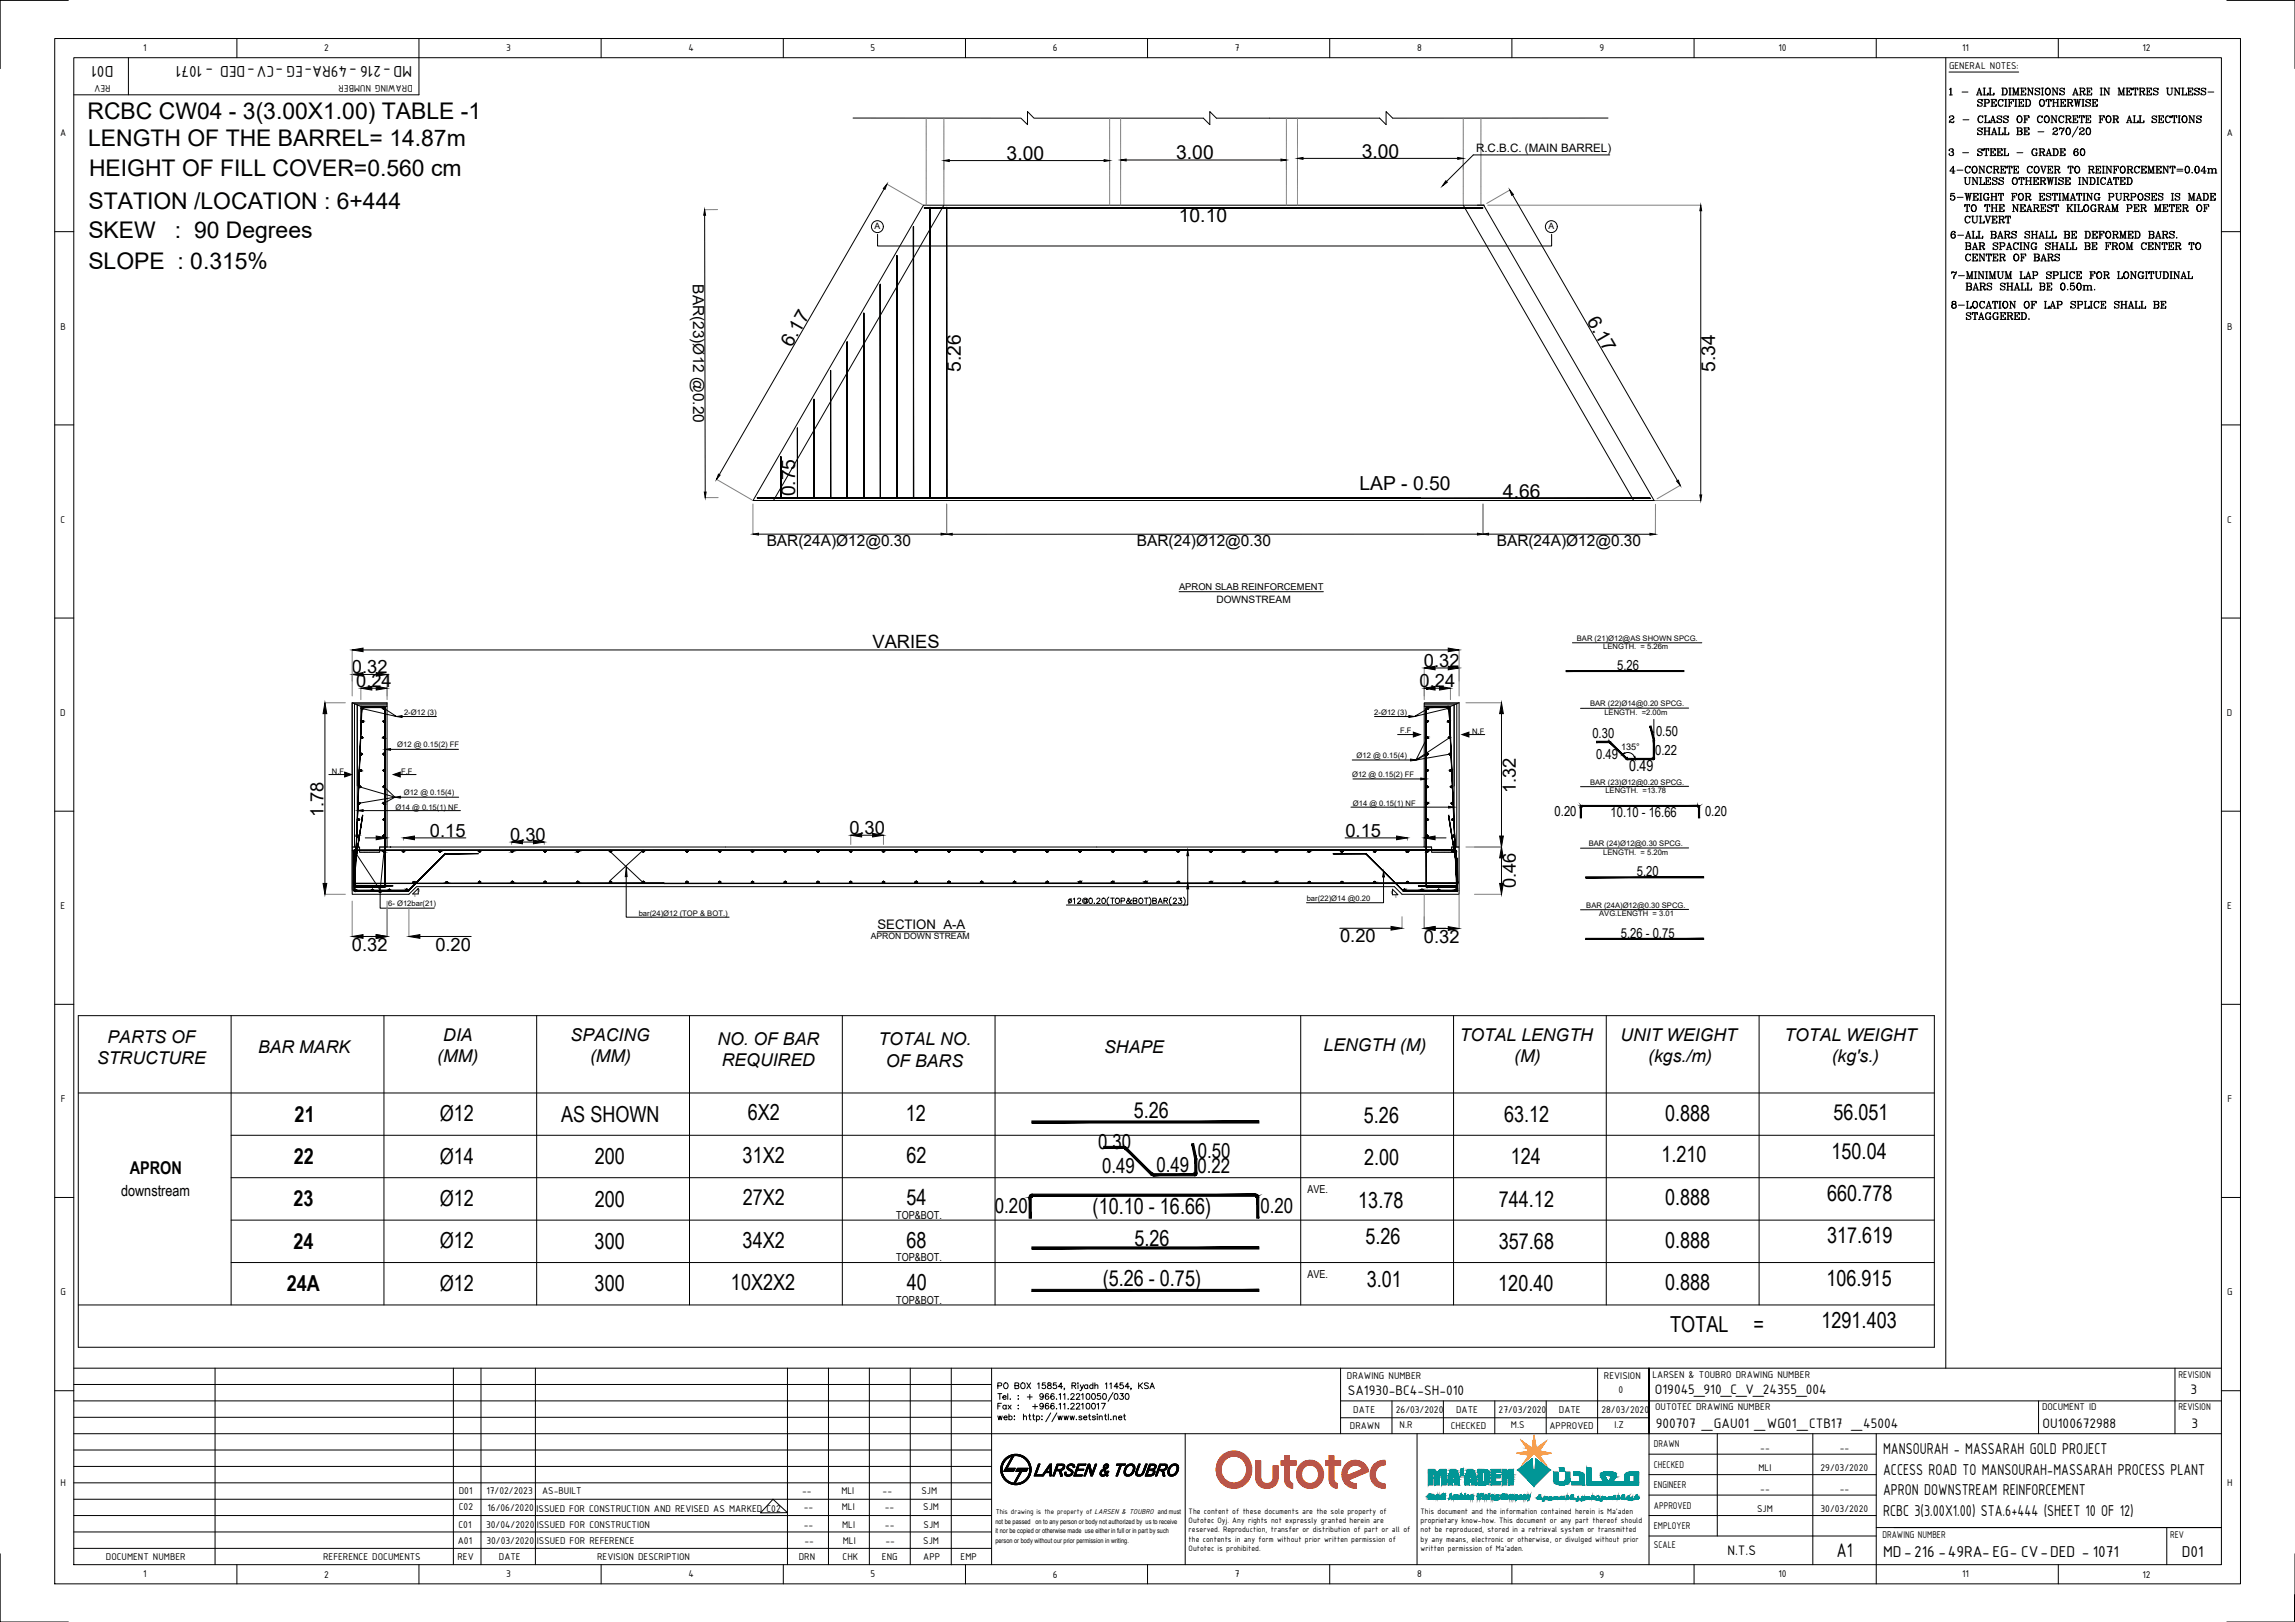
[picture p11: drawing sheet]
<svg xmlns="http://www.w3.org/2000/svg" width="841mm" height="594mm" viewBox="0 0 841 594" stroke-linecap="round" stroke-linejoin="round" font-family="sans-serif">
<defs><g id="words">
<g font-size="8.4">
<text x="32.1" y="43.5">RCBC CW04 - 3(3.00X1.00) TABLE -1</text>
<text x="32.3" y="53.6">LENGTH OF THE BARREL= 14.87m</text>
<text x="32.6" y="64.4">HEIGHT OF FILL COVER=0.560 cm</text>
<text x="32.4" y="76.7">STATION /LOCATION : 6+444</text>
<text x="32.4" y="87.2">SKEW</text>
<text x="64.1" y="87.2">: 90 Degrees</text>
<text x="32.4" y="98.5">SLOPE : 0.315%</text>
</g>
<g font-size="8.1">
<text x="108" y="410.8">21</text>
<text x="161.2" y="410.6">Ø12</text>
<text x="205.7" y="410.9">AS SHOWN</text>
<text x="274" y="410.4">6X2</text>
<text x="332" y="410.4">12</text>
<text x="415.4" y="409.5">5.26</text>
<text x="499.8" y="411.3">5.26</text>
<text x="551.2" y="410.9">63.12</text>
<text x="610.2" y="410.4">0.888</text>
<text x="671.9" y="410.2">56.051</text>
<text x="272.1" y="425.9">31X2</text>
<text x="332.2" y="425.9">62</text>
<text x="608.8" y="425.7">1.210</text>
<text x="671.2" y="424.4">150.04</text>
<text x="107.6" y="426.4">22</text>
<text x="161.2" y="426.4">Ø14</text>
<text x="218" y="426.4">200</text>
<text x="499.9" y="426.8">2.00</text>
<text x="553.7" y="426.4">124</text>
<text x="107.6" y="441.8">23</text>
<text x="161.2" y="441.7">Ø12</text>
<text x="218" y="441.9">200</text>
<text x="272.2" y="441.5">27X2</text>
<text x="332.2" y="441.4">54</text>
<text x="497.7" y="442.4">13.78</text>
<text x="549.3" y="442">744.12</text>
<text x="610.2" y="441.5">0.888</text>
<text x="669.6" y="439.9">660.778</text>
<text x="400.4" y="444.8">(10.10 - 16.66)</text>
<text x="500.4" y="455.7">5.26</text>
<text x="669.6" y="455.4">317.619</text>
<text x="107.6" y="457.4">24</text>
<text x="161.2" y="457.2">Ø12</text>
<text x="217.9" y="457.5">300</text>
<text x="272.1" y="457">34X2</text>
<text x="332.2" y="457">68</text>
<text x="415.7" y="456.3">5.26</text>
<text x="549.3" y="457.5">357.68</text>
<text x="610.2" y="457">0.888</text>
<text x="105.1" y="472.9">24A</text>
<text x="161.2" y="472.8">Ø12</text>
<text x="217.9" y="473">300</text>
<text x="267.9" y="472.5">10X2X2</text>
<text x="332.3" y="472.5">40</text>
<text x="404.1" y="471.1">(5.26 - 0.75)</text>
<text x="500.8" y="471.2">3.01</text>
<text x="549" y="473">120.40</text>
<text x="610.2" y="472.5">0.888</text>
<text x="669.3" y="470.9">106.915</text>
<text x="612.1" y="487.9">TOTAL</text>
<text x="642.6" y="487.9">=</text>
<text x="667.5" y="486.3">1291.403</text>
</g>
<text font-size="7.8" x="673" y="570.3">A1</text>
<g font-size="7.5">
<text x="402.5" y="420.8">0.30</text>
<text x="438.9" y="424.1">0.50</text>
<text x="403.8" y="429.7">0.49</text>
<text x="423.8" y="429.3">0.49</text>
<text x="438.9" y="429.8">0.22</text>
<text x="364.6" y="444.2">0.20</text>
<text x="461.9" y="444.3">0.20</text>
</g>
<g font-size="7.1">
<text x="368.9" y="58.5">3.00</text>
<text x="431" y="58.3">3.00</text>
<text x="499" y="57.7">3.00</text>
<text x="432" y="81.5">10.10</text>
<text x="581.3" y="117.6" transform="rotate(60 581.3 117.6)">6.17</text>
<text x="290.1" y="127.3" transform="rotate(-60 290.1 127.3)">6.17</text>
<text x="352.2" y="136.1" transform="rotate(-90 352.2 136.1)">5.26</text>
<text x="628.5" y="136.1" transform="rotate(-90 628.5 136.1)">5.34</text>
<text x="498.2" y="179.5">LAP - 0.50</text>
<text x="291.5" y="181.8" transform="rotate(-90 291.5 181.8)">0.75</text>
<text x="550.8" y="182.2">4.66</text>
</g>
<g font-size="6.7">
<text x="319.7" y="237.5">VARIES</text>
<text x="521.8" y="244.2">0.32</text>
<text x="129" y="246.5">0.32</text>
<text x="130.5" y="251.6">0.24</text>
<text x="520.2" y="251.6">0.24</text>
<text x="555.4" y="290.5" transform="rotate(-90 555.4 290.5)">1.32</text>
<text x="118.6" y="299.2" transform="rotate(-90 118.6 299.2)">1.78</text>
<text x="311.3" y="305.4">0.30</text>
<text x="157.6" y="306.4">0.15</text>
<text x="187" y="307.9">0.30</text>
<text x="493" y="306.4">0.15</text>
<text x="555.4" y="325.4" transform="rotate(-90 555.4 325.4)">0.46</text>
<text x="491.1" y="345.2">0.20</text>
<text x="521.8" y="345.3">0.32</text>
<text x="129" y="348.2">0.32</text>
<text x="159.5" y="348.2">0.20</text>
</g>
<g font-size="6.5">
<text x="39.4" y="381.9">PARTS OF</text>
<text x="162.5" y="381.2">DIA</text>
<text x="209.1" y="381.2">SPACING</text>
<text x="262.9" y="382.6">NO. OF BAR</text>
<text x="321.9" y="382.8">TOTAL NO.</text>
<text x="534.9" y="381.2">TOTAL LENGTH</text>
<text x="593.8" y="381.2">UNIT WEIGHT</text>
<text x="654" y="381.2">TOTAL WEIGHT</text>
<text x="35.6" y="389.7">STRUCTURE</text>
<text x="94.6" y="385.8">BAR MARK</text>
<text x="160.2" y="389">(MM)</text>
<text x="216.2" y="389">(MM)</text>
<text x="404.7" y="385.8">SHAPE</text>
<text x="485" y="385.1">LENGTH (M)</text>
<text x="554.9" y="389">(M)</text>
<text x="604" y="389">(kgs./m)</text>
<text x="671.2" y="389">(kg's.)</text>
<text x="264.5" y="390.4">REQUIRED</text>
<text x="324.6" y="390.6">OF BARS</text>
<text x="47.6" y="430">APRON</text>
</g>
<g font-size="6.2">
<text x="41.6" y="24.1" transform="rotate(180 41.6 24.1)">D01</text>
<text x="151" y="24.1" transform="rotate(180 151 24.1)">MD-216 -49RA-EG -CV-DED - 1071</text>
<text x="690.1" y="532.6">MANSOURAH - MASSARAH GOLD PROJECT</text>
<text x="690.1" y="540.1">ACCESS ROAD TO MANSOURAH-MASSARAH PROCESS PLANT</text>
<text x="690.1" y="547.6">APRON DOWNSTREAM REINFORCEMENT</text>
<text x="690.1" y="555.1">RCBC 3(3.00X1.00) STA.6+444 (SHEET 10 OF 12)</text>
<text x="690.1" y="570.1">MD-216 -49RA-EG- CV-DED - 1071</text>
<text x="799.5" y="570.1">D01</text>
</g>
<g font-size="5.7">
<text x="713.3" y="58.2">3 - STEEL - GRADE 60</text>
<text x="253.9" y="104.1" transform="rotate(90 253.9 104.1)">BAR(23)Ø12 @0.20</text>
<text x="281" y="200">BAR(24A)Ø12@0.30</text>
<text x="416.6" y="200">BAR(24)Ø12@0.30</text>
<text x="548.5" y="200">BAR(24A)Ø12@0.30</text>
</g>
<g font-size="5.6">
<text x="597" y="282.2">0.49</text>
<text x="44.4" y="438">downstream</text>
</g>
<g font-size="5.4">
<text x="493.9" y="511.1">SA1930-BC4-SH-010</text>
<text x="606.5" y="510.6">O19045_910_C_V_24355_004</text>
<text x="802.7" y="510.6">3</text>
<text x="606.8" y="523.1">900707 _GAU01 _WG01_CTB17 _45004</text>
<text x="748.5" y="523.1">OU100672988</text>
<text x="803" y="523.1">3</text>
<text x="633" y="569.7">N.T.S</text>
</g>
<g font-size="5">
<text x="592.6" y="245.3">5.26</text>
<text x="606.9" y="269.5">0.50</text>
<text x="583.6" y="270.1">0.30</text>
<text x="584.9" y="277.9">0.49</text>
<text x="606.6" y="276.6">0.22</text>
<text x="569.7" y="298.9">0.20</text>
<text x="590.2" y="299.1">10.10 - 16.66</text>
<text x="624.8" y="299">0.20</text>
<text x="599.8" y="320.9">5.20</text>
<text x="594" y="343.5">5.26 - 0.75</text>
</g>
<text font-size="4.8" x="321.5" y="340.2">SECTION A-A</text>
<text font-size="4.2" x="540.9" y="55.7">R.C.B.C. (MAIN BARREL)</text>
<g font-size="4">
<text x="479.2" y="437">AVE.</text>
<text x="328.5" y="446.5">TOP&amp;BOT.</text>
<text x="328.5" y="462">TOP&amp;BOT.</text>
<text x="479.2" y="468.1">AVE.</text>
<text x="328.5" y="477.6">TOP&amp;BOT.</text>
</g>
<g font-size="3.9">
<text x="52.5" y="18.8">1</text>
<text x="118.8" y="18.9">2</text>
<text x="185.5" y="18.7">3</text>
<text x="252.3" y="18.8">4</text>
<text x="319" y="18.7">5</text>
<text x="385.9" y="18.8">6</text>
<text x="452.6" y="18.8">7</text>
<text x="519.3" y="18.8">8</text>
<text x="586.1" y="18.7">9</text>
<text x="651.7" y="18.8">10</text>
<text x="719.1" y="18.8">11</text>
<text x="785.1" y="18.9">12</text>
<text x="714.2" y="25.4">GENERAL NOTES:</text>
<text x="40.5" y="31" transform="rotate(180 40.5 31)">REV</text>
<text x="151.2" y="31" transform="rotate(180 151.2 31)">DRAWING NUMBER</text>
<text x="22" y="50">A</text>
<text x="816" y="50">A</text>
<text x="22.2" y="120.7">B</text>
<text x="816.2" y="120.7">B</text>
<text x="22.2" y="191.4">C</text>
<text x="816.2" y="191.4">C</text>
<text x="22.1" y="262.2">D</text>
<text x="816.1" y="262.2">D</text>
<text x="22.2" y="333">E</text>
<text x="816.2" y="333">E</text>
<text x="22.3" y="403.7">F</text>
<text x="816.3" y="403.7">F</text>
<text x="22.2" y="474.4">G</text>
<text x="816.2" y="474.4">G</text>
<text x="493.6" y="505.2">DRAWING NUMBER</text>
<text x="587.8" y="505.2">REVISION</text>
<text x="605.6" y="504.6">LARSEN &amp; TOUBRO DRAWING NUMBER</text>
<text x="798.3" y="504.6">REVISION</text>
<text x="593.1" y="510.1">0</text>
<text x="495.9" y="517.5">DATE</text>
<text x="511.5" y="517.5">26/03/2020</text>
<text x="533.6" y="517.5">DATE</text>
<text x="549.2" y="517.5">27/03/2020</text>
<text x="571.3" y="517.5">DATE</text>
<text x="586.9" y="517.5">28/03/2020</text>
<text x="606.5" y="516.6">OUTOTEC DRAWING NUMBER</text>
<text x="748.3" y="516.6">DOCUMENT ID</text>
<text x="798.3" y="516.6">REVISION</text>
<text x="494.7" y="523.3">DRAWN</text>
<text x="512.9" y="523">N.R</text>
<text x="531.7" y="523.3">CHECKED</text>
<text x="553.7" y="523">M.S</text>
<text x="567.8" y="523.3">APPROVED</text>
<text x="591.6" y="523">I.Z</text>
<text x="606.1" y="530.1">DRAWN</text>
<text x="645.1" y="531.3">--</text>
<text x="674.2" y="531.3">--</text>
<text x="606.1" y="537.6">CHECKED</text>
<text x="644.4" y="538.8">MLI</text>
<text x="667.2" y="538.8">29/03/2020</text>
<text x="22.2" y="544.2">H</text>
<text x="606.1" y="545.1">ENGINEER</text>
<text x="816.2" y="544.2">H</text>
<text x="168.1" y="547.3">D01</text>
<text x="178.3" y="547.3">17/02/2023</text>
<text x="198.7" y="547.3">AS-BUILT</text>
<text x="293.9" y="547.3">--</text>
<text x="308.3" y="547.3">MLI</text>
<text x="323.5" y="547.3">--</text>
<text x="337.7" y="547.3">SJM</text>
<text x="645.1" y="546.4">--</text>
<text x="674.2" y="546.4">--</text>
<text x="168.1" y="552.9">C02</text>
<text x="178.7" y="553.4">16/06/2020</text>
<text x="196.6" y="553.9">ISSUED FOR CONSTRUCTION AND REVISED AS MARKED C02</text>
<text x="294.5" y="552.9">--</text>
<text x="308.5" y="552.9">MLI</text>
<text x="324.3" y="552.9">--</text>
<text x="338.4" y="552.9">SJM</text>
<text x="606.1" y="552.6">APPROVED</text>
<text x="643.9" y="553.9">SJM</text>
<text x="667.2" y="553.9">30/03/2020</text>
<text x="168" y="559.6">C01</text>
<text x="178.1" y="559.6">30/04/2020</text>
<text x="196.7" y="559.6">ISSUED FOR CONSTRUCTION</text>
<text x="294.5" y="559.6">--</text>
<text x="308.6" y="559.6">MLI</text>
<text x="324.3" y="559.6">--</text>
<text x="338.4" y="559.6">SJM</text>
<text x="606.1" y="560.1">EMPLOYER</text>
<text x="689.8" y="563.2">DRAWING NUMBER</text>
<text x="795.3" y="563.2">REV</text>
<text x="167.8" y="565.6">A01</text>
<text x="178.3" y="565.6">30/03/2020</text>
<text x="196.8" y="565.6">ISSUED FOR REFERENCE</text>
<text x="294.8" y="565.6">--</text>
<text x="308.8" y="565.6">MLI</text>
<text x="324.5" y="565.6">--</text>
<text x="338.4" y="565.6">SJM</text>
<text x="606.1" y="567">SCALE</text>
<text x="38.8" y="571.3">DOCUMENT NUMBER</text>
<text x="118.4" y="571.3">REFERENCE DOCUMENTS</text>
<text x="167.7" y="571.3">REV</text>
<text x="182.8" y="571.3">DATE</text>
<text x="218.8" y="571.3">REVISION DESCRIPTION</text>
<text x="292.7" y="571.3">DRN</text>
<text x="308.8" y="571.3">CHK</text>
<text x="323.2" y="571.3">ENG</text>
<text x="338.4" y="571.3">APP</text>
<text x="352" y="571.3">EMP</text>
<text x="52.5" y="577.7">1</text>
<text x="118.8" y="577.8">2</text>
<text x="185.5" y="577.7">3</text>
<text x="252.3" y="577.7">4</text>
<text x="319" y="577.7">5</text>
<text x="385.9" y="577.8">6</text>
<text x="452.6" y="577.7">7</text>
<text x="519.3" y="577.7">8</text>
<text x="586.1" y="577.9">9</text>
<text x="651.7" y="577.7">10</text>
<text x="719.1" y="577.7">11</text>
<text x="785.1" y="577.8">12</text>
</g>
<text font-size="3.7" x="445.8" y="221">DOWNSTREAM</text>
<g font-size="3.4">
<text x="432.1" y="216">APRON SLAB REINFORCEMENT</text>
<text x="594" y="274.5">135°</text>
</g>
<g font-size="3.2">
<text x="320.5" y="84">A</text>
<text x="567.5" y="84">A</text>
<text x="319.1" y="343.8">APRON DOWN STREAM</text>
</g>
<g font-size="3.1">
<text x="435.6" y="554.6">The content of these documents are the sole property of</text>
<text x="435.6" y="557.9">Outotec Oyj. Any rights not expressly granted herein are</text>
<text x="520.6" y="554.6">This document and the information contained herein is Ma'aden</text>
<text x="520.6" y="557.9">proprietary know-how. This document or any part thereof should</text>
<text x="435.6" y="561.3">reserved. Reproduction, transfer or distribution of part or all of</text>
<text x="520.6" y="561.3">not be reproduced, stored in a retrieval system or transmitted</text>
<text x="435.6" y="564.6">the contents in any form without prior written permission of</text>
<text x="435.6" y="567.9">Outotec is prohibited.</text>
<text x="520.6" y="564.6">by any means, electronic or otherwise, or divulged without prior</text>
<text x="520.6" y="567.9">written permission of Ma'aden.</text>
</g>
<g font-size="2.8">
<text x="577.9" y="234.7">BAR (21)Ø12@AS SHOWN SPCG.</text>
<text x="587.5" y="237.8">LENGTH. = 5.26m</text>
<text x="148.1" y="261.7">2-Ø12 (3)</text>
<text x="503.6" y="261.7">2-Ø12 (3)</text>
<text x="582.7" y="258.7">BAR (22)Ø14@0.20 SPCG.</text>
<text x="588" y="261.9">LENGTH. =2.00m</text>
<text x="513.1" y="268.4">F.F</text>
<text x="539.5" y="268.7">N.F</text>
<text x="145.6" y="273.6">Ø12 @ 0.15(2) FF</text>
<text x="497.1" y="277.5">Ø12 @ 0.15(4)</text>
<text x="121.6" y="283.6">N.F</text>
<text x="147" y="283.6">F.F</text>
<text x="495.5" y="284.5">Ø12 @ 0.15(2) FF</text>
<text x="582.7" y="287.4">BAR (23)Ø12@0.20 SPCG.</text>
<text x="148" y="291.1">Ø12 @ 0.15(4)</text>
<text x="588.3" y="290.6">LENGTH. =13.78</text>
<text x="145" y="296.5">Ø14 @ 0.15(1) NF</text>
<text x="495.8" y="295.3">Ø14 @ 0.15(1) NF</text>
<text x="582.2" y="309.9">BAR (24)Ø12@0.30 SPCG.</text>
<text x="587.5" y="313.1">LENGTH. = 5.20m</text>
<text x="478.9" y="329.8">bar(22)Ø14 @0.20</text>
<text x="142.3" y="331.9">6- Ø12bar(21)</text>
<text x="234" y="335.6">bar(24)Ø12 (TOP &amp; BOT.)</text>
<text x="581.3" y="332.5">BAR (24A)Ø12@0.30 SPCG.</text>
<text x="586" y="335.7">AVG.LENGTH = 3.01</text>
<text x="364.9" y="554.4">This drawing is the property of LARSEN &amp; TOUBRO and must</text>
</g>
<g font-size="2.5">
<text x="364.8" y="558">not be passed on to any person or body not authorized by us to receive</text>
<text x="364.8" y="561.7">it nor be copied or otherwise made use either in full or in part by such</text>
<text x="364.8" y="565.2">person or body without our prior permission in writing.</text>
</g>
<g font-size="1.4">
<text x="151.7" y="328.6">1</text>
<text x="153.3" y="326.8">1</text>
<text x="509.6" y="327.3">1</text>
<text x="511.2" y="329.1">1</text>
</g>
<text font-size=".4" x="605.6" y="268.1">Ø1</text>
</g></defs>
<!-- layer: DIM -->
<g fill="none" stroke="#000" stroke-width=".37">
<path d="M347.9 58.8h56.7M412.7 58.6h56.7M477.5 58h56.7M258.2 78.8l.2 101.4M324 69.2l-60.4 104.6M338.7 76.2h204.7M346.9 76v106.5M554.3 71.4l60.4 104.6M623.3 77.2v104.1M286.2 167.3v15.2M277.9 195.6h67M510.4 182.5h94.4"/>
<path d="M541.4 195.6l-192.5 .1M545.5 195.6l59.1 .1M133 238.1h397.7M129.1 257.4l3.1 1.4M130.9 258.2v43.1M133 247h4.9M136.3 252.1h1.6M525.9 244.7h4.8M525.9 252.1h1.6M532.9 258.2v43.9M534.7 257.4l-3.2 1.4v11.1M119.1 261.4v62.2"/>
<path d="M550.2 261.4v44.8M133.8 306.9h4.1M151.9 306.9h18.8M191.5 308.4h4M315.8 305.9h4M492.9 306.9h18.9M525.9 306.9h4M550.2 314.2v9.4M491 340h18.8M525.9 340h4M133 343h4.9M153.9 343h18.8"/>
<path d="M525.9 340.1h4.8"/>
</g>
<!-- layer: 0- R.C.B.C -->
<path d="M338.4 75.2h205.5M276 183.3h331.5" fill="none" stroke="#000" stroke-width=".37"/>
<!-- layer: inner wall -->
<path d="M312.6 43.2l61.5 .1 2.4 2.3v-4.7l2.4 2.4h62.1l2.3 2.3v-4.7l2.5 2.4h59.8l2.3 2.3v-4.7l2.4 2.3M589.3 43.2l-78.9 .1" fill="none" stroke="#000" stroke-width=".37"/>
<!-- layer: 0- R.C.B.C -->
<g fill="none" stroke="#808080" stroke-width=".37">
<path d="M339.4 43.2v.2M339.4 43.5v.2M339.4 43.9v.2M339.4 44.3v.2M339.4 44.6v.3M339.4 45v.3M339.4 45.4v.2M339.4 45.8v.2M339.4 46.2v.6M339.4 46.9v.2M339.4 47.3v.2M339.4 47.6v.3"/>
<path d="M339.4 48v.3M339.4 48.4v.3M339.4 48.8v.6M339.4 49.5v.3M339.4 49.9v.2M339.4 50.3v.2M339.4 50.6v.3M339.4 51v.3M339.4 51.4v.3M339.4 51.8v.2M339.4 52.1v.3M339.4 52.5v.3"/>
<path d="M339.4 52.9v.2M339.4 53.3v.2M339.4 53.7v.2M339.4 54v.3M339.4 54.4v.2M339.4 54.8v.2M339.4 55.1v.3M339.4 55.5v.3M339.4 55.9v.2M339.4 56.3v.2M339.4 56.7v.2M339.4 57v.2"/>
<path d="M339.4 57.4v.2M339.4 57.8v.2M339.4 58.1v.3M339.4 58.5v.3M339.4 58.9v.3M339.4 59.3v.2M339.4 59.7v.2M345.9 43.2v.2M345.9 43.5v.2M345.9 43.9v.2M345.9 44.3v.2M345.9 44.6v.3"/>
<path d="M345.9 45v.3M345.9 45.4v.2M345.9 45.8v.2M345.9 46.2v.6M345.9 46.9v.2M345.9 47.3v.2M345.9 47.6v.3M345.9 48v.3M345.9 48.4v.3M345.9 48.8v.6M345.9 49.5v.3M345.9 49.9v.2"/>
<path d="M345.9 50.3v.2M345.9 50.6v.3M345.9 51v.3M345.9 51.4v.3M345.9 51.8v.2M345.9 52.1v.3M345.9 52.5v.3M345.9 52.9v.2M345.9 53.3v.2M345.9 53.7v.2M345.9 54v.3M345.9 54.4v.2"/>
<path d="M345.9 54.8v.2M345.9 55.1v.3M345.9 55.5v.3M345.9 55.9v.2M345.9 56.3v.2M345.9 56.7v.2M345.9 57v.2M345.9 57.4v.2M345.9 57.8v.2M345.9 58.1v.3M345.9 58.5v.3M345.9 58.9v.3"/>
<path d="M345.9 59.3v.2M345.9 59.7v.2M406.6 43.3v.1M406.6 43.5v.3M406.6 43.9v.6M406.6 44.6v.3M406.6 45v.3M406.6 45.4v.2M406.6 45.8v.2M406.6 46.2v.2M406.6 46.5v.6M406.6 47.3v.2"/>
<path d="M406.6 47.6v.3M406.6 48v.3M406.6 48.4v.3M406.6 48.8v.2M406.6 49.2v.2M406.6 49.5v.3M406.6 49.9v.2M406.6 50.3v.2M406.6 50.6v.3M406.6 51v.3M406.6 51.4v.3M406.6 51.8v.2"/>
<path d="M406.6 52.2v.2M406.6 52.5v.3M406.6 52.9v.2M406.6 53.3v.2M406.6 53.7v.2M406.6 54v.3M406.6 54.4v.3M406.6 54.8v.2M406.6 55.1v.3M406.6 55.5v.3M406.6 55.9v.2M406.6 56.3v.2"/>
<path d="M406.6 56.7v.2M406.6 57v.3M406.6 57.4v.2M406.6 57.8v.2M406.6 58.1v.3M406.6 58.5v.3M406.6 58.9v.3M406.6 59.3v.2M406.6 59.7v.2M410.7 43.3v.1M410.7 43.5v.3M410.7 43.9v.6"/>
<path d="M410.7 44.6v.3M410.7 45v.3M410.7 45.4v.2M410.7 45.8v.2M410.7 46.2v.2M410.7 46.5v.6M410.7 47.3v.2M410.7 47.6v.3M410.7 48v.3M410.7 48.4v.3M410.7 48.8v.2M410.7 49.2v.2"/>
<path d="M410.7 49.5v.3M410.7 49.9v.2M410.7 50.3v.2M410.7 50.6v.3M410.7 51v.3M410.7 51.4v.3M410.7 51.8v.2M410.7 52.2v.2M410.7 52.5v.3M410.7 52.9v.2M410.7 53.3v.2M410.7 53.7v.2"/>
<path d="M410.7 54v.3M410.7 54.4v.3M410.7 54.8v.2M410.7 55.1v.3M410.7 55.5v.3M410.7 55.9v.2M410.7 56.3v.2M410.7 56.7v.2M410.7 57v.3M410.7 57.4v.2M410.7 57.8v.2M410.7 58.1v.3"/>
<path d="M410.7 58.5v.3M410.7 58.9v.3M410.7 59.3v.2M410.7 59.7v.2M471.4 43.3v.1M471.4 43.5v.3M471.4 43.9v.2M471.4 44.3v.2M471.4 44.6v.3M471.4 45v.3M471.4 45.4v.2M471.4 45.8v.2"/>
<path d="M471.4 46.2v.2M471.4 46.5v.3M471.4 46.9v.2M471.4 47.3v.2M471.4 47.6v.3M471.4 48v.3M471.4 48.4v.3M471.4 48.8v.2M471.4 49.2v.6M471.4 49.9v.2M471.4 50.3v.2M471.4 50.6v.3"/>
<path d="M471.4 51v.3M471.4 51.4v.3M471.4 51.8v.2M471.4 52.2v.2M471.4 52.5v.3M471.4 52.9v.2M471.4 53.3v.2M471.4 53.7v.2M471.4 54v.3M471.4 54.4v.3M471.4 54.8v.2M471.4 55.1v.3"/>
<path d="M471.4 55.5v.3M471.4 55.9v.2M471.4 56.3v.2M471.4 56.7v.2M471.4 57v.3M471.4 57.4v.2M471.4 57.8v.2M471.4 58.1v.3M471.4 58.5v.3M471.4 58.9v.3M471.4 59.3v.2M471.4 59.7v.2"/>
<path d="M475.5 43.3v.1M475.5 43.5v.3M475.5 43.9v.2M475.5 44.3v.2M475.5 44.6v.3M475.5 45v.3M475.5 45.4v.2M475.5 45.8v.2M475.5 46.2v.2M475.5 46.5v.3M475.5 46.9v.2M475.5 47.3v.2"/>
<path d="M475.5 47.6v.3M475.5 48v.3M475.5 48.4v.3M475.5 48.8v.2M475.5 49.2v.6M475.5 49.9v.2M475.5 50.3v.2M475.5 50.6v.3M475.5 51v.3M475.5 51.4v.3M475.5 51.8v.6M475.5 52.5v.3"/>
<path d="M475.5 52.9v.2M475.5 53.3v.2M475.5 53.7v.2M475.5 54v.3M475.5 54.4v.3M475.5 54.8v.2M475.5 55.1v.3M475.5 55.5v.3M475.5 55.9v.2M475.5 56.3v.2M475.5 56.7v.2M475.5 57v.3"/>
<path d="M475.5 57.4v.2M475.5 57.8v.2M475.5 58.1v.3M475.5 58.5v.3M475.5 58.9v.3M475.5 59.3v.2M475.5 59.7v.2M536.2 43.3v.1M536.2 43.5v.3M536.2 43.9v.2M536.2 44.3v.2M536.2 44.6v.3"/>
<path d="M536.2 45v.3M536.2 45.4v.2M536.2 45.8v.2M536.2 46.2v.2M536.2 46.5v.3M536.2 46.9v.2M536.2 47.3v.2M536.2 47.6v.3M536.2 48v.3M536.2 48.4v.3M536.2 48.8v.2M536.2 49.2v.2"/>
<path d="M536.2 49.5v.3M536.2 49.9v.2M536.2 50.3v.2M536.2 50.6v.3M536.2 51v.3M536.2 51.4v.3M536.2 51.8v.2M536.2 52.1v.3M536.2 52.5v.3M536.2 52.9v.2M536.2 53.3v.2M536.2 53.7v.2"/>
<path d="M536.2 54v.3M536.2 54.4v.6M536.2 55.1v.3M536.2 55.5v.3M536.2 55.9v.2M536.2 56.3v.2M536.2 56.7v.2M536.2 57v.3M536.2 57.4v.2M536.2 57.8v.2M536.2 58.1v.3M536.2 58.5v.3"/>
<path d="M536.2 58.9v.3M536.2 59.3v.2M536.2 59.7v.2M542.7 43.3v.1M542.7 43.5v.3M542.7 43.9v.2M542.7 44.3v.2M542.7 44.6v.3M542.7 45v.3M542.7 45.4v.2M542.7 45.8v.2M542.7 46.2v.2"/>
<path d="M542.7 46.5v.3M542.7 46.9v.2M542.7 47.3v.2M542.7 47.6v.3M542.7 48v.3M542.7 48.4v.3M542.7 48.8v.2M542.7 49.2v.2M542.7 49.5v.3M542.7 49.9v.2M542.7 50.3v.2M542.7 50.6v.3"/>
<path d="M542.7 51v.3M542.7 51.4v.3M542.7 51.8v.2M542.7 52.1v.3M542.7 52.5v.3M542.7 52.9v.2M542.7 53.3v.2M542.7 53.7v.2M542.7 54v.3M542.7 54.4v.6M542.7 55.1v.3M542.7 55.5v.3"/>
<path d="M542.7 55.9v.2M542.7 56.3v.2M542.7 56.7v.2M542.7 57v.3M542.7 57.4v.2M542.7 57.8v.2M542.7 58.1v.3M542.7 58.5v.3M542.7 58.9v.3M542.7 59.3v.2M542.7 59.7v.2M339.4 60v.3"/>
<path d="M339.4 60.4v.2M339.4 60.8v.2M339.4 61.1v.3M339.4 61.5v.3M339.4 61.9v.3M339.4 62.3v.6M339.4 63v.3M339.4 63.4v.2M339.4 63.8v.2M339.4 64.1v.3M339.4 64.5v.3M339.4 64.9v.6"/>
<path d="M339.4 65.6v.3M339.4 66v.3M339.4 66.4v.2M339.4 66.8v.2M339.4 67.2v.2M339.4 67.5v.3M339.4 67.9v.2M339.4 68.3v.2M339.4 68.6v.3M339.4 69v.3M339.4 69.4v.3M339.4 69.8v.2"/>
<path d="M339.4 70.2v.2M339.4 70.5v.3M339.4 70.9v.2M339.4 71.3v.2M339.4 71.6v.3M339.4 72v.3M339.4 72.4v.3M339.4 72.8v.2M339.4 73.2v.2M339.4 73.5v.3M339.4 73.9v.2M339.4 74.3v.2"/>
<path d="M339.4 74.6v.3M339.4 75v.2M345.9 60v.3M345.9 60.4v.2M345.9 60.8v.2M345.9 61.1v.3M345.9 61.5v.3M345.9 61.9v.3M345.9 62.3v.6M345.9 63v.3M345.9 63.4v.2M345.9 63.8v.2"/>
<path d="M345.9 64.1v.3M345.9 64.5v.3M345.9 64.9v.6M345.9 65.6v.3M345.9 66v.3M345.9 66.4v.2M345.9 66.8v.2M345.9 67.2v.2M345.9 67.5v.3M345.9 67.9v.2M345.9 68.3v.2M345.9 68.6v.3"/>
<path d="M345.9 69v.3M345.9 69.4v.3M345.9 69.8v.2M345.9 70.2v.2M345.9 70.5v.3M345.9 70.9v.2M345.9 71.3v.2M345.9 71.6v.3M345.9 72v.3M345.9 72.4v.3M345.9 72.8v.2M345.9 73.2v.2"/>
<path d="M345.9 73.5v.3M345.9 73.9v.2M345.9 74.3v.2M345.9 74.6v.3M345.9 75v.2M406.6 60v.6M406.6 60.8v.2M406.6 61.1v.3M406.6 61.5v.3M406.6 61.9v.3M406.6 62.3v.2M406.6 62.7v.6"/>
<path d="M406.6 63.4v.2M406.6 63.8v.2M406.6 64.1v.3M406.6 64.5v.3M406.6 64.9v.3M406.6 65.3v.2M406.6 65.7v.2M406.6 66v.3M406.6 66.4v.2M406.6 66.8v.2M406.6 67.2v.2M406.6 67.5v.3"/>
<path d="M406.6 67.9v.3M406.6 68.3v.2M406.6 68.6v.3M406.6 69v.3M406.6 69.4v.3M406.6 69.8v.2M406.6 70.2v.2M406.6 70.5v.3M406.6 70.9v.2M406.6 71.3v.2M406.6 71.6v.3M406.6 72v.3"/>
<path d="M406.6 72.4v.3M406.6 72.8v.2M406.6 73.2v.2M406.6 73.5v.3M406.6 73.9v.2M406.6 74.3v.2M406.6 74.6v.3M406.6 75v.2M410.7 60v.6M410.7 60.8v.2M410.7 61.1v.3M410.7 61.5v.3"/>
<path d="M410.7 61.9v.3M410.7 62.3v.2M410.7 62.7v.6M410.7 63.4v.2M410.7 63.8v.2M410.7 64.1v.3M410.7 64.5v.3M410.7 64.9v.3M410.7 65.3v.2M410.7 65.7v.2M410.7 66v.3M410.7 66.4v.2"/>
<path d="M410.7 66.8v.2M410.7 67.2v.2M410.7 67.5v.3M410.7 67.9v.3M410.7 68.3v.2M410.7 68.6v.3M410.7 69v.3M410.7 69.4v.3M410.7 69.8v.2M410.7 70.2v.2M410.7 70.5v.3M410.7 70.9v.2"/>
<path d="M410.7 71.3v.2M410.7 71.6v.3M410.7 72v.3M410.7 72.4v.3M410.7 72.8v.2M410.7 73.2v.2M410.7 73.5v.3M410.7 73.9v.2M410.7 74.3v.2M410.7 74.6v.3M410.7 75v.2M471.4 60v.3"/>
<path d="M471.4 60.4v.2M471.4 60.8v.2M471.4 61.1v.3M471.4 61.5v.3M471.4 61.9v.3M471.4 62.3v.2M471.4 62.7v.6M471.4 63.4v.2M471.4 63.8v.2M471.4 64.1v.3M471.4 64.5v.3M471.4 64.9v.3"/>
<path d="M471.4 65.3v.6M471.4 66v.3M471.4 66.4v.2M471.4 66.8v.2M471.4 67.2v.2M471.4 67.5v.3M471.4 67.9v.3M471.4 68.3v.2M471.4 68.6v.3M471.4 69v.3M471.4 69.4v.3M471.4 69.8v.2"/>
<path d="M471.4 70.2v.2M471.4 70.5v.3M471.4 70.9v.2M471.4 71.3v.2M471.4 71.6v.3M471.4 72v.3M471.4 72.4v.3M471.4 72.8v.2M471.4 73.2v.2M471.4 73.5v.3M471.4 73.9v.2M471.4 74.3v.2"/>
<path d="M471.4 74.6v.3M471.4 75v.2M475.5 60v.3M475.5 60.4v.2M475.5 60.8v.2M475.5 61.1v.3M475.5 61.5v.3M475.5 61.9v.3M475.5 62.3v.2M475.5 62.7v.6M475.5 63.4v.2M475.5 63.8v.2"/>
<path d="M475.5 64.1v.3M475.5 64.5v.3M475.5 64.9v.3M475.5 65.3v.6M475.5 66v.3M475.5 66.4v.2M475.5 66.8v.2M475.5 67.2v.2M475.5 67.5v.3M475.5 67.9v.3M475.5 68.3v.2M475.5 68.6v.3"/>
<path d="M475.5 69v.3M475.5 69.4v.3M475.5 69.8v.2M475.5 70.2v.2M475.5 70.5v.3M475.5 70.9v.2M475.5 71.3v.2M475.5 71.6v.3M475.5 72v.3M475.5 72.4v.3M475.5 72.8v.2M475.5 73.2v.2"/>
<path d="M475.5 73.5v.3M475.5 73.9v.2M475.5 74.3v.2M475.5 74.6v.3M475.5 75v.2M536.2 60v.3M536.2 60.4v.2M536.2 60.8v.2M536.2 61.1v.3M536.2 61.5v.3M536.2 61.9v.3M536.2 62.3v.2"/>
<path d="M536.2 62.7v.2M536.2 63v.3M536.2 63.4v.2M536.2 63.8v.2M536.2 64.1v.3M536.2 64.5v.3M536.2 64.9v.3M536.2 65.3v.2M536.2 65.6v.3M536.2 66v.3M536.2 66.4v.2M536.2 66.8v.2"/>
<path d="M536.2 67.2v.2M536.2 67.5v.3M536.2 67.9v.6M536.2 68.6v.3M536.2 69v.3M536.2 69.4v.3M536.2 69.8v.2M536.2 70.2v.2M536.2 70.5v.6M536.2 71.3v.2M536.2 71.6v.3M536.2 72v.3"/>
<path d="M536.2 72.4v.3M536.2 72.8v.2M536.2 73.2v.2M536.2 73.5v.3M536.2 73.9v.2M536.2 74.3v.2M536.2 74.6v.3M536.2 75v.2M542.7 60v.3M542.7 60.4v.2M542.7 60.8v.2M542.7 61.1v.3"/>
<path d="M542.7 61.5v.3M542.7 61.9v.3M542.7 62.3v.2M542.7 62.7v.2M542.7 63v.3M542.7 63.4v.2M542.7 63.8v.2M542.7 64.1v.3M542.7 64.5v.3M542.7 64.9v.3M542.7 65.3v.2M542.7 65.6v.3"/>
<path d="M542.7 66v.3M542.7 66.4v.2M542.7 66.8v.2M542.7 67.2v.2M542.7 67.5v.3M542.7 67.9v.6M542.7 68.6v.3M542.7 69v.3M542.7 69.4v.3M542.7 69.8v.2M542.7 70.2v.2M542.7 70.5v.6"/>
<path d="M542.7 71.3v.2M542.7 71.6v.3M542.7 72v.3M542.7 72.4v.3M542.7 72.8v.2M542.7 73.2v.2M542.7 73.5v.3M542.7 73.9v.2M542.7 74.3v.2M542.7 74.6v.3M542.7 75v.2"/>
</g>
<!-- layer: DIM -->
<g fill="none" stroke="#808080" stroke-width=".37">
<path d="M345.9 58.8v3.3M406.6 58.8v3.3M410.7 58.6v3.5M471.4 58.6v3.5M475.5 58v4M536.2 58v4M263 76.8h-4.8M325 67.5l13 7.4M545.2 75.2h78.1M553.3 69.6l-8.5 4.9M262.6 175.6l13 7.5M615.7 177.8l-8.4 4.9"/>
<path d="M258.4 182.3h4.8M275.9 184.6v11M346.9 184.6v11.1M543.5 184.6v11M545.2 183.3h78.1M606.7 184.7l-.1 11M129.1 238.1v16.8M534.7 238.1v16.8M119.1 257.4h7.5M132.2 252.1v4.2M141.8 247v9.3M521.9 244.7v11.6"/>
<path d="M531.5 252.1v4.2M537.2 257.4h13M141.8 306.9v.8M147.9 306.9v.8M187.5 308.4v.9M199.5 308.4v.9M311.8 305.9v3.4M323.8 305.9v3.4M515.8 306.9v.8M521.9 306.9v.8M537.2 310.2h13M119.1 327.5h7.5"/>
<path d="M129.1 330v13M141.8 330v13M149.8 332.3v10.7M513.8 335.8v4.2M521.9 327.7v12.4M534.7 327.7v12.4M540.3 327.5h9.9"/>
</g>
<g fill="#000" stroke="#000" stroke-width=".37">
<path d="M345.9 58.8l2-.3v.7zM404.6 58.5l2 .3-2 .4zM410.7 58.6l2-.3v.6zM469.4 58.3l2 .3-2 .3zM475.5 58l2-.3v.6zM534.2 57.7l2 .3-2 .3zM258.2 76.8l.4 2h-.7zM325 67.5l-.7 1.9-.6-.4zM553.3 69.6l1.3 1.6-.6 .4zM623.3 75.2l.3 2h-.7zM263.3 173.7l.6 .3-1.3 1.6zM614.4 176.2l.6-.3 .7 1.9z"/>
<path d="M258.1 180.2h.7l-.4 2.1zM275.9 195.6l2-.3v.7zM344.9 195.3l2 .3-2 .4zM346.9 195.7l2-.4v.7zM541.4 195.3l2.1 .3-2.1 .4zM543.5 195.6l2-.3v.7zM604.6 195.3l2 .4-2 .3zM622.9 181.3h.7l-.3 2zM129.1 238.1l3.9-.7v1.3zM530.7 237.4l4 .7-4 .6zM129.1 247l3.9-.6v1.3zM132.2 252.1l4.1-.7v1.3z"/>
<path d="M137.9 246.4l3.9 .6-3.9 .7zM137.9 251.4l3.9 .7-3.9 .6zM521.9 244.7l4-.7v1.3zM521.9 252.1l4-.7v1.3zM527.5 251.4l4 .7-4 .6zM530.7 244l4 .7-4 .6zM119.1 257.4l.6 4h-1.3zM550.2 257.4l.7 4h-1.3zM137.9 306.2l3.9 .7-3.9 .7zM147.9 306.9l4-.7v1.4zM187.5 308.4l4-.7v1.3zM195.5 307.7l4 .7-4 .6z"/>
<path d="M311.8 305.9l4-.7v1.3zM319.8 305.2l4 .7-4 .6zM511.8 306.2l4 .7-4 .7zM521.9 306.9l4-.7v1.4zM549.6 306.2h1.3l-.7 4zM550.2 310.2l.7 4h-1.3zM118.4 323.6h1.3l-.6 3.9zM509.8 339.3l4 .7-4 .7zM521.9 340.1l4-.7v1.4zM521.9 340l4-.7v1.4zM530.7 339.4l4 .7-4 .7zM549.6 323.6h1.3l-.7 3.9z"/>
<path d="M129.1 343l3.9-.7v1.4zM137.9 342.3l3.9 .7-3.9 .7zM149.8 343l4.1-.7v1.4z"/>
</g>
<!-- layer: bar -->
<g fill="none" stroke="#000" stroke-width=".37">
<path d="M589.9 56.7h-50l-9.8 9.8M143.1 274.5h24.9M147.3 262.4h12.6M495.5 278.4h21.4M503.7 262.4h12.6M133 296.9h35.7M146.7 292h21.4M495.1 295.6h35.7M495.8 285.3h24.8M435.3 313.4v18.1h-44.5M139.3 326.8v5.8h19.8M229.5 321.1v14.8h37.7"/>
<path d="M507 321.2v9.4h-28.2"/>
<circle cx="132.8" cy="259.4" r=".28"/>
<circle cx="140.6" cy="259.4" r=".28"/>
<circle cx="523" cy="252.2" r=".28"/>
<circle cx="523.1" cy="259.5" r=".28"/>
<circle cx="530.7" cy="259.3" r=".28"/>
<circle cx="132.3" cy="276.2" r=".28"/>
<circle cx="132.6" cy="270.2" r=".28"/>
<circle cx="132.8" cy="264.2" r=".28"/>
<circle cx="140.7" cy="270.2" r=".28"/>
<circle cx="140.7" cy="276.2" r=".28"/>
<circle cx="140.7" cy="264.2" r=".28"/>
<circle cx="523" cy="276.2" r=".28"/>
<circle cx="523" cy="264.2" r=".28"/>
<circle cx="523" cy="270.2" r=".28"/>
<circle cx="530.9" cy="264.2" r=".28"/>
<circle cx="531.1" cy="270.2" r=".28"/>
<circle cx="531.4" cy="276.2" r=".28"/>
<circle cx="131.6" cy="294.2" r=".28"/>
<circle cx="131.8" cy="288.2" r=".28"/>
<circle cx="132.1" cy="282.2" r=".28"/>
<circle cx="140.7" cy="282.1" r=".28"/>
<circle cx="140.7" cy="288.2" r=".28"/>
<circle cx="140.7" cy="294.2" r=".28"/>
<circle cx="523" cy="288.2" r=".28"/>
<circle cx="523" cy="282.1" r=".28"/>
<circle cx="523" cy="294.2" r=".28"/>
<circle cx="531.6" cy="282.2" r=".28"/>
<circle cx="531.9" cy="288.2" r=".28"/>
<circle cx="532.1" cy="294.2" r=".28"/>
<circle cx="130" cy="311.8" r=".28"/>
<circle cx="131" cy="306.2" r=".28"/>
<circle cx="131.1" cy="306.1" r=".28"/>
<circle cx="131.3" cy="300.2" r=".28"/>
<circle cx="140.6" cy="306.2" r=".28"/>
<circle cx="140.7" cy="306.1" r=".28"/>
<circle cx="140.7" cy="300.2" r=".28"/>
<circle cx="140.8" cy="311.7" r=".28"/>
<circle cx="147.8" cy="311.7" r=".28"/>
<circle cx="161.3" cy="311.7" r=".28"/>
<circle cx="175.7" cy="311.7" r=".28"/>
<circle cx="187.7" cy="311.7" r=".28"/>
<circle cx="199.7" cy="311.7" r=".28"/>
<circle cx="211.7" cy="311.7" r=".28"/>
<circle cx="223.7" cy="311.7" r=".28"/>
<circle cx="235.7" cy="311.7" r=".28"/>
<circle cx="251.7" cy="311.7" r=".28"/>
<circle cx="263.7" cy="311.7" r=".28"/>
<circle cx="275.7" cy="311.7" r=".28"/>
<circle cx="287.7" cy="311.8" r=".28"/>
<circle cx="299.7" cy="311.8" r=".28"/>
<circle cx="311.7" cy="311.8" r=".28"/>
<circle cx="323.7" cy="311.8" r=".28"/>
<circle cx="335.8" cy="311.8" r=".28"/>
<circle cx="347.7" cy="311.8" r=".28"/>
<circle cx="359.8" cy="311.8" r=".28"/>
<circle cx="371.7" cy="311.8" r=".28"/>
<circle cx="383.8" cy="311.8" r=".28"/>
<circle cx="395.7" cy="311.8" r=".28"/>
<circle cx="407.8" cy="311.8" r=".28"/>
<circle cx="419.7" cy="311.8" r=".28"/>
<circle cx="431.8" cy="311.8" r=".28"/>
<circle cx="443.7" cy="311.8" r=".28"/>
<circle cx="455.8" cy="311.8" r=".28"/>
<circle cx="467.7" cy="311.8" r=".28"/>
<circle cx="479.8" cy="311.8" r=".28"/>
<circle cx="491.8" cy="311.8" r=".28"/>
<circle cx="503.8" cy="311.8" r=".28"/>
<circle cx="515.8" cy="311.8" r=".28"/>
<circle cx="523" cy="306.1" r=".28"/>
<circle cx="523" cy="300.2" r=".28"/>
<circle cx="523" cy="311.8" r=".28"/>
<circle cx="532.4" cy="300.2" r=".28"/>
<circle cx="532.6" cy="311.8" r=".28"/>
<circle cx="532.6" cy="306.1" r=".28"/>
<circle cx="130.3" cy="326" r=".28"/>
<circle cx="136.5" cy="326" r=".28"/>
<circle cx="142.7" cy="326" r=".28"/>
<circle cx="149.1" cy="326" r=".28"/>
<circle cx="151.7" cy="323.1" r=".28"/>
<circle cx="163.7" cy="323.2" r=".28"/>
<circle cx="175.7" cy="323" r=".28"/>
<circle cx="187.7" cy="323" r=".28"/>
<circle cx="199.7" cy="323" r=".28"/>
<circle cx="211.7" cy="323" r=".28"/>
<circle cx="223.7" cy="323" r=".28"/>
<circle cx="235.7" cy="323" r=".28"/>
<circle cx="251.7" cy="323" r=".28"/>
<circle cx="263.7" cy="323.1" r=".28"/>
<circle cx="275.7" cy="323.1" r=".28"/>
<circle cx="287.7" cy="323.1" r=".28"/>
<circle cx="299.7" cy="323.1" r=".28"/>
<circle cx="311.7" cy="323.1" r=".28"/>
<circle cx="323.7" cy="323.1" r=".28"/>
<circle cx="335.8" cy="323.1" r=".28"/>
<circle cx="347.7" cy="323.1" r=".28"/>
<circle cx="359.8" cy="323.1" r=".28"/>
<circle cx="371.7" cy="323.1" r=".28"/>
<circle cx="383.8" cy="323.1" r=".28"/>
<circle cx="395.7" cy="323.1" r=".28"/>
<circle cx="407.8" cy="323.1" r=".28"/>
<circle cx="419.7" cy="323.1" r=".28"/>
<circle cx="431.8" cy="323.1" r=".28"/>
<circle cx="443.7" cy="323.1" r=".28"/>
<circle cx="455.8" cy="323.1" r=".28"/>
<circle cx="467.7" cy="323.1" r=".28"/>
<circle cx="479.8" cy="323.1" r=".28"/>
<circle cx="491.8" cy="323.1" r=".28"/>
<circle cx="503.8" cy="323.1" r=".28"/>
<circle cx="514.7" cy="326" r=".28"/>
<circle cx="515.8" cy="323.1" r=".28"/>
<circle cx="521.1" cy="326" r=".28"/>
<circle cx="527.2" cy="326" r=".28"/>
<circle cx="533.4" cy="326" r=".28"/>
</g>
<g fill="#000" stroke="#000" stroke-width=".37">
<path d="M529.8 66.2l.6 .5-1.8 1.4zM141.1 274.5l2-.3v.6zM145.3 262.4l2-.3v.7zM516.3 262.1l2 .3-2 .4zM516.9 278l2 .4-2 .3zM131.1 296.9l2-.3v.6zM144.7 292l2-.4v.7zM520.6 285l2.1 .3-2.1 .3zM530.8 295.3l2.1 .3-2.1 .4zM435.3 311.4l.3 2h-.7zM139.3 326l.3 .8h-.6zM229.5 317.5l.3 3.6h-.7z"/>
<path d="M435.3 323.6l.3 2h-.7zM507 319.2l.4 2h-.7z"/>
<path d="M338.7 76.1h204.7zM338.7 76.2l204.7-.1z"/>
<path d="M340.8 76l.1 106.5zM340.8 76l.1 106.5z"/>
<path d="M346.9 76v106.5zM346.9 76v106.5z"/>
<path d="M328.7 93.6v88.9zM328.7 93.6v88.9z"/>
<path d="M334.7 83.1l.1 99.4zM334.7 83.1l.1 99.4z"/>
<path d="M316.5 114.7l.1 67.8zM316.5 114.7l.1 67.8z"/>
<path d="M322.6 104.1l.1 78.4zM322.6 104.1l.1 78.4z"/>
<path d="M304.4 135.7v46.8zM304.4 135.7v46.8z"/>
<path d="M310.4 125.2l.1 57.3zM310.4 125.2l.1 57.3z"/>
<path d="M292.2 156.7l.1 25.8zM292.2 156.7l.1 25.8z"/>
<path d="M298.3 146.2l.1 36.3zM298.3 146.2l.1 36.3z"/>
<path d="M286.1 167.3l.1 15.2zM286.1 167.3l.1 15.2z"/>
<path d="M277.5 182.3h243zM277.5 182.3h243z"/>
<path d="M510.4 182.5h94.4zM510.4 182.6l94.4-.1z"/>
<path d="M133.2 259.1h7.5zM133.2 259.2l7.5-.1z"/>
<path d="M132.7 259l6.6-.1zM132.6 258.9h6.7zM132.6 258.9l-2.6 65.1zM132.6 258.9l-2.7 65.1z"/>
<path d="M141.1 259.3l.1 .2zM141 259.1v.2zM141 259.1v.2zM140.7 259.1h.3zM140.7 259.1l.2 .1z"/>
<path d="M141 259.5l.2 64.9zM141 259.5l.2 64.9z"/>
<path d="M522.6 259.5l.1 64.9zM522.6 259.5l.1 64.9z"/>
<path d="M522.8 259.1h.3zM522.8 259.1l.3 .1zM522.8 259.1l-.1 .2zM522.7 259.3l.2-.1zM522.7 259.3l-.1 .2zM522.8 259.3l-.2 .2z"/>
<path d="M524.5 258.9h6.2zM524.5 259l6.2-.1z"/>
<path d="M523.1 259.2l7-.1zM523.1 259.1h7z"/>
<path d="M531.1 259.1l-.1 .2zM531.1 259.1l-.1 .2zM530.9 258.9l.1 .3zM530.9 258.9l.1 .3zM530.7 258.9l.1 .2zM530.7 258.9l.1 .2z"/>
<path d="M531 259.3l2.9 64.7zM531 259.3l2.9 64.7z"/>
<path d="M132.9 298.6l-3 19.8zM132.9 298.6l-3.2 19.8zM129.7 318.4l.2 7.6zM129.7 318.4l.2 7.6z"/>
<path d="M530.8 298.6l3.2 19.8zM530.8 298.6l3.2 19.8zM533.9 318.4l.1 8zM533.9 318.4l.1 8zM514.3 326.4h19.7zM514.3 326.3h19.6zM500.6 312.8l13.7 13.6zM500.7 312.6l13.6 13.7zM488.6 312.7l12.1-.1zM488.6 312.6h12.1z"/>
<path d="M129.6 314.3l.1 8.8zM129.6 314.3l.1 8.8z"/>
<path d="M129.8 311.4h.3zM129.8 311.4l.3 .1zM129.8 311.4l-.1 .2zM129.7 311.6l.2-.1zM129.7 311.6l-.1 .2zM129.8 311.6l-.2 .2z"/>
<path d="M130.1 311.4h403zM130.1 311.5l403-.1z"/>
<path d="M533.5 311.6l.1 .2zM533.4 311.6l.1 .2zM533.3 311.4l.2 .2zM533.3 311.4l.1 .2zM533.1 311.4l.2 .1zM533.1 311.4l.2 .1z"/>
<path d="M533.5 311.8l.1 8.4zM533.5 311.8l.1 8.4z"/>
<path d="M534.1 314.3l.1 8.8zM534.1 314.3l.1 8.8z"/>
<path d="M129.6 323.1l.1 .3zM129.7 323.1v.3zM129.7 323.3l.1 .3zM129.7 323.3l.1 .3zM129.9 323.4l.1 .2zM129.9 323.4l.1 .2z"/>
<path d="M129.6 311.8l.1 8.8zM129.6 311.8l.1 8.8z"/>
<path d="M129.7 326l.1 .2zM129.9 326l-.1 .2zM129.8 326.2l.1 .2zM129.9 326.2v.2zM129.9 326.4h.3zM130 326.3l.2 .1z"/>
<path d="M129.9 324l.1 .2zM130 324v.2zM130 324.2l.2 .2zM130.1 324.2l.1 .2zM130.2 324.3l.2 .2zM130.2 324.3l.2 .2z"/>
<path d="M130 323.5h113.4zM130 323.6l113.4-.1z"/>
<path d="M130.2 326.3h19.3zM130.2 326.4h19.3zM149.5 326.3l13.6-13.7zM163.1 312.6l-13.6 13.8zM163.1 312.6h12.1zM163.2 312.8l12-.2z"/>
<path d="M130.4 324.4h13.6zM130.4 324.5l13.6-.1z"/>
<path d="M140.7 324.8h.3zM140.7 324.8h.3zM140.9 324.7h.2zM141 324.6l.2-.2z"/>
<path d="M130.2 324.9l10.5-.1zM130.2 324.8h10.5z"/>
<path d="M522.6 324.4l.1 .3zM522.7 324.4v.3zM522.7 324.7l.1 .1zM522.8 324.6v.2zM522.9 324.7l.2 .2zM522.9 324.7l.2 .2z"/>
<path d="M523.1 324.8h10.5zM523.1 324.9l10.5-.1z"/>
<path d="M533.4 324.4h.2zM533.4 324.4h.2zM533.6 324.3l.2-.1zM533.7 324.2l.2-.2z"/>
<path d="M519.8 324.5l13.6-.1zM519.8 324.4h13.6z"/>
<path d="M533.7 323.5l.3 .1zM533.7 323.5l.3 .1zM533.9 323.4h.2zM534 323.3l.2-.2z"/>
<path d="M243.4 323.6l290.3-.1zM243.4 323.5h290.3z"/>
<circle cx="143.1" cy="310.2" r=".12"/>
</g>
<!-- layer: 0 -->
<path d="M432.1 216.7h52.9M321.5 341.3h32.2M491.3 519.3h113M491.3 501.1v24M510.1 513.1v12M528.9 513.1v12M547.8 513.1v12M566.6 513.1v12M585.5 501.1v24M604.3 501.1v24v-12h-113" fill="none" stroke="#000" stroke-width=".37"/>
<!-- layer: WALL -->
<g fill="none" stroke="#000" stroke-width=".37">
<path d="M321.6 85.8v4.3h247v-4.3M576.2 235.4h47.4M129.1 257.4h12.7v52.8h380.1v-52.8h12.8v70.1h-20.9l-2.8-2.7h-358.4l-2.8 2.7h-20.7zM129.1 257.4v68.4M130.9 258.2h10.9M140.9 259.6l4.4 2.8-12.3-2.8M141.8 258.8h-9.6v9.1M141.8 257.8h-11.9v52.4M521.9 258.2h11M521.9 258.8h9.6M521.9 257.8h12v52.4M530.5 259.5l-12.2 2.9 4.6-2.7"/>
<path d="M618.8 259.3l-39.6 .1M512.2 269h5.7M523 270.2l-4.1 8.2 12.2-8.2M523 276.2l-4.1 2.2 12.5-2.2M538.3 269h5.8M595.3 275.9a2.73 2.73 0 0 1 3.9 2M606 268.2l-.4 .1M606.1 263.5v7.7M120.5 283.7h5.8M131.9 288.2l12.8 3.8-13.1 2.2M140.7 288.2l4 3.8-4 2.2M146.7 283.7h5.8"/>
<path d="M618.8 288l-39.6 .1M130.1 312.1l9.2 13.9 1.4-13.9M223.8 312.1l11.5 10.8M235.2 311.8l-11.8 10.9M618.8 310.6l-39.6 .1M149.1 326h-18.8M151.2 327.4l2.1-2v2zM510.3 325.7l2 2h-2zM514.7 326h18.8M618.8 333.1l-39.6 .1M28.7 372h680.2v121.5h-680.2zM84.7 372v106"/>
<path d="M140.7 372v106M196.7 372v106M252.7 372v106M308.7 372v106M364.6 372v106M476.7 372v106M532.7 372v106M588.6 372v106M644.6 372v106M28.7 400.3h680.2M84.7 415.8h624.2M84.7 431.3h624.2"/>
<path d="M84.7 446.9h624.2M28.7 478h680.2M84.7 462.4h624.2"/>
<circle cx="321.5" cy="83" r="2.18"/>
<circle cx="568.5" cy="83" r="2.18"/>
</g>
<!-- layer: ID -->
<g fill="none" stroke="#000" stroke-width=".37">
<path d="M714.4 32.7l.6-.4v2.5M714.4 34.8h1.1M714.8 32.4v2.4M719 33.7h2.2M724.3 34.8h.7M724.5 34.8l.8-2.5 .9 2.5M724.7 37l1.5 .7a.8 .8 0 0 1-.2 1.3 .8 .8 0 0 1-1.1-.4l-.2-.4v.7l.2-.3M724.7 34.1h1.1M725.3 32.6l.7 2.2M725.7 34.8h.7M726.3 36.8l.1-.4v.7a.77 .77 0 0 0-.8-.7 .77 .77 0 0 0-.7 .9l1.5 .8M726.8 34.8h1.7v-.7l-.1 .7"/>
<path d="M726.8 32.3h.8M727 36.4h1.4l.6 .5-.2 .7-1.3 .1M727 38.9h.8M727.1 32.3v2.5M727.2 32.3v2.5M727.4 36.4v2.5M727.5 36.4v2.5M728.4 36.4l.5 .5-.1 .6-.4 .2M728.9 34.8h1.8v-.7l-.1 .7M728.9 32.3h.8M729.3 32.3v2.5M729.4 32.3v2.5"/>
<path d="M729.6 36.4h1.9v.7l-.1-.7M729.6 38.9h1.9v-.7l-.1 .7M730 36.4v2.5M730.1 36.4v2.5M730.1 37.6h.7M730.8 37.1v1M733.1 36.4a1.42 1.42 0 0 0 0 2.5M733.5 32.3h1.2a1.32 1.32 0 0 1 .9 1.2 1.32 1.32 0 0 1-.9 1.3h-1.2M733.9 36.8l.1 .3v-.7l-.1 .4-.2-.3a1.18 1.18 0 0 0-1.5 1.2 1.18 1.18 0 0 0 1.5 1.1l.3-.5M733.9 32.3v2.5M734 32.3v2.5M734.6 38.9h.8"/>
<path d="M734.6 36.4h.8M734.7 32.3a1.41 1.41 0 0 1 0 2.5M735 36.4v2.5M735.1 36.4v2.5M735.9 36.4h1.9v.7l-.1-.7M735.9 38.9h.9M736.2 34.8h.8M736.2 32.3h.8M736.3 36.4v2.5M736.4 37.6h.7M736.4 36.4v2.5M736.5 32.3v2.5"/>
<path d="M736.6 32.3v2.5M737.1 37.1v1M737.5 34.8h.7M737.5 32.3h.4l.8 2.1M737.8 34.8v-2.5l.9 2.5 .8-2.5v2.5M738.3 38.9h.8M738.3 36.4h.8M738.7 36.4v2.5M738.8 36.4v2.5M739.1 34.8h.9M739.5 32.3h.5M739.6 36.4h1.9v.7l-.1-.7"/>
<path d="M739.6 38.9h1.9v-.7l-.1 .7M739.6 32.3v2.5M740 36.4v2.5M740.1 37.6h.7M740.1 36.4v2.5M740.4 32.3h1.9v.7l-.1-.7M740.4 34.8h1.9v-.7l-.1 .7M740.8 32.3v2.5M740.8 37.1v1M740.9 32.3v2.5M740.9 33.5h.7M741.6 33v.9"/>
<path d="M742.1 36.4h1.2a1.35 1.35 0 0 1 .8 1.3 1.35 1.35 0 0 1-.8 1.2h-1.2M742.5 36.4v2.5M742.6 36.4v2.5M742.9 34.8h.8M742.9 32.3h.5M743.3 36.4a1.46 1.46 0 0 1 0 2.5M743.3 32.3v2.5M743.4 32.3l1.4 2.2M744.5 32.3h.7M744.8 32.3v2.5l-1.4-2.3M745.8 32.9l1.4 .7a.8 .8 0 0 1-.3 1.3 .8 .8 0 0 1-1.1-.8v.7l.1-.4M747.3 32.6l.2-.3v.7a.79 .79 0 0 0-.9-.8 .79 .79 0 0 0-.7 .9l1.6 .8"/>
<path d="M748.1 34.8h.8M748.1 32.3h.8M748.2 36.4a1.29 1.29 0 0 0-.9 1.4 1.29 1.29 0 0 0 1.1 1.1 1.31 1.31 0 0 0 .9-1.3 1.31 1.31 0 0 0-1.1-1.2 1.44 1.44 0 0 0 0 2.5M748.4 36.4a1.48 1.48 0 0 1 0 2.5M748.4 32.3v2.5M748.5 32.3v2.5M750 36.4l-.2 .7v-.7h1.8v.7l-.1-.7M750.3 32.3a1.22 1.22 0 0 0-.8 1.4 1.22 1.22 0 0 0 1.4 .9 1.22 1.22 0 0 0 .5-1.4 1.22 1.22 0 0 0-1.3-.8 1.48 1.48 0 0 0 .2 2.4M750.3 38.9h.8M750.6 32.3a1.43 1.43 0 0 1 0 2.5M750.7 36.4v2.5M750.8 36.4v2.5"/>
<path d="M752 34.8h.7M752 32.3h.5l1.4 2.2M752.1 38.9h.8M752.1 36.4h.8M752.3 32.3v2.5M752.5 36.4v2.5M752.6 37.6h1.4M752.6 36.4v2.5M753.5 32.3h.7M753.6 38.9h.9M753.6 36.4h.9M753.9 32.3v2.5l-1.4-2.3"/>
<path d="M754 36.4v2.5M754.1 36.4v2.5M754.8 32.9l1.5 .7a.82 .82 0 0 1-.4 1.3 .82 .82 0 0 1-1.1-.8v.7l.2-.4M755 36.4h1.9v.7l-.2-.7M755 38.9h1.9v-.7l-.2 .7M755.3 36.4v2.5M755.4 37.6h.7M755.4 36.4v2.5M756.1 37.1v1M756.4 32.6l.1-.3v.7a.87 .87 0 0 0-.8-.7 .87 .87 0 0 0-.9 .6l1.7 1M757.5 36.4h1.4l.6 .5-.3 .6-1.3 .1M757.5 38.9h.8"/>
<path d="M757.8 36.4v2.5M757.9 36.4v2.5M758.6 37.6l.6 1.1h.4M758.8 37.7l.3 1.1 .4 .1 .1-.3M758.9 36.4l.5 .5-.5 .7M759.5 34.8h.7M759.7 34.8l.8-2.5 .9 2.5M760 34.1h1.1M760 36.4h.8M760.3 36.4l.5 2.5 .5-2.5 .4 2.5 .5-2.5M760.5 36.4l.3 1.9M760.5 32.6l.8 2.2"/>
<path d="M760.9 34.8h.7M761.4 36.4l.3 1.9M761.9 36.4h.7M762 32.3h1.4l.6 .4-.2 .6-1.3 .2M762 34.8h.8M762.4 32.3v2.5M762.5 32.3v2.5M763 38.9h.8M763 36.4h.8M763 33.5l.9 1.1 .2-.1M763.3 33.6l.5 1.2 .3-.4M763.3 36.4v2.5"/>
<path d="M763.4 32.3l.5 .4-.5 .8M763.4 36.4v2.5M764.4 37l1.4 .7a.8 .8 0 0 1-.1 1.3 .8 .8 0 0 1-1.2-.4l-.1-.4v.7l.1-.3M764.6 32.3h1.9v.7l-.1-.7M764.6 34.8h1.9v-.7l-.1 .7M764.9 32.3v2.5M765.1 33.5h.7M765.1 32.3v2.5M765.8 33v.9M765.9 36.8l.1-.4v.7a.79 .79 0 0 0-.8-.7 .79 .79 0 0 0-.7 .9l1.5 .8M766.6 36.4h1.9v.7l-.1-.7M766.6 38.9h1.9v-.7l-.1 .7"/>
<path d="M767 36.4v2.5M767.1 37.6h.7M767.1 36.4v2.5M767.8 37.1v1M769.6 34.8h.9M769.6 32.3h.9M770 32.3v2.5M770.1 32.3v2.5M770.9 34.8h.7M770.9 32.3h.5l1.4 2.2M771.3 32.3v2.5M772.5 32.3h.7"/>
<path d="M772.8 32.3v2.5l-1.4-2.3M776.2 34.8h.7M776.2 32.3h.4l.8 2.1M776.5 34.8v-2.5l.9 2.5 .8-2.5v2.5M777.8 34.8h.9M778.2 32.3h.5M778.3 32.3v2.5M779.1 32.3h1.9v.7l-.1-.7M779.1 34.8h1.9v-.7l-.1 .7M779.5 32.3v2.5M779.6 33.5h.7M779.6 32.3v2.5"/>
<path d="M780.3 33v.9M781.8 32.3l-.2 .7v-.7h1.8v.7l-.1-.7M782.1 34.8h.8M782.5 32.3v2.5M782.6 32.3v2.5M783.9 32.3l1.9 .2-.1 .8-1.3 .2M783.9 34.8h.8M784.3 32.3v2.5M784.4 32.3v2.5M785 33.5l.7 1h.3M785.2 33.6l.5 1.2 .3-.4M785.3 32.3l.5 .4-.5 .8"/>
<path d="M786.5 32.3h1.9v.7l-.1-.7M786.5 34.8h1.9v-.7l-.1 .7M786.9 32.3v2.5M787 33.5h.7M787 32.3v2.5M787.7 33v.9M789.1 32.9l1.5 .7a.82 .82 0 0 1-.4 1.3 .82 .82 0 0 1-1.1-.8v.7l.1-.4M790.7 32.6l.1-.3v.7a.87 .87 0 0 0-.8-.7 .87 .87 0 0 0-.9 .6l1.7 1M793.9 32.3h.8M794.2 32.3v1.8l.8 .7 .8-.4 .1-2.1M794.4 32.3v1.8l.6 .7M795.6 32.3h.7"/>
<path d="M796.7 34.8h.8M796.7 32.3h.5l1.4 2.2M797.1 32.3v2.5M798.3 32.3h.7M798.6 32.3v2.5l-1.4-2.3M799.5 34.8h1.8v-.7l-.2 .7M799.5 32.3h.8M799.8 32.3v2.5M800 32.3v2.5M801.7 32.3h1.9v.7l-.2-.7M801.7 34.8h1.9v-.7l-.2 .7M802 32.3v2.5"/>
<path d="M802.1 33.5h.7M802.1 32.3v2.5M802.8 33v.9M804.2 32.9l1.5 .7a.82 .82 0 0 1-.4 1.3 .82 .82 0 0 1-1.1-.8v.7l.2-.4M805.8 32.6l.1-.3v.7a.87 .87 0 0 0-.8-.7 .87 .87 0 0 0-.9 .6l1.7 1M806.6 32.9l1.4 .7a.8 .8 0 0 1-.3 1.3 .8 .8 0 0 1-1.1-.8v.7l.1-.4M808.2 32.6l.1-.3v.7a.79 .79 0 0 0-.9-.8 .79 .79 0 0 0-.7 .9l1.6 .8M809.1 33.7h2.2M714.5 42.9l-.1 .1a.84 .84 0 0 1 .8-.6 .84 .84 0 0 1 .8 .8l-1.5 1-.1 .7M715.4 42.4l.5 .8-.9 .7M716 44.6l-.3 .2-1.3-.1M716 44.3l-.2 .6-1.1-.3"/>
<path d="M719.4 43.9h2.1M724.7 47.4l1.4 .7a.8 .8 0 0 1-.1 1.3 .8 .8 0 0 1-1.2-.4l-.1-.4v.7l.1-.3M725.7 42.4a1.42 1.42 0 0 0 0 2.5M726.3 47.2l.1-.4v.8a.79 .79 0 0 0-.9-.8 .79 .79 0 0 0-.7 .9l1.6 .8M726.5 42.8l.1 .4v-.8l-.1 .4-.2-.2a1.14 1.14 0 0 0-1.5 1.2 1.14 1.14 0 0 0 1.7 .8l.1-.3M727 46.8h.8M727 49.3h.8M727.2 44.9h1.8v-.7l-.1 .7M727.2 42.4h.8M727.3 46.8v2.5M727.4 46.8v2.5M727.4 48h1.5"/>
<path d="M727.6 42.4v2.5M727.7 42.4v2.5M728.5 46.8h.8M728.5 49.3h.8M728.9 46.8v2.5M729 46.8v2.5M729.2 44.9h.7M729.5 44.9l.8-2.5 .8 2.5M729.7 44.2h1.1M729.7 49.3h.7M729.9 49.3l.9-2.5 .8 2.5M730.2 48.6h1.1"/>
<path d="M730.3 42.8l.7 2.1M730.7 44.9h.7M730.8 47.2l.7 2.1M731.1 49.3h.7M731.8 43l1.5 .7a.82 .82 0 0 1-.4 1.4 .82 .82 0 0 1-1.1-.9v.7l.2-.3M732.2 49.3h1.8v-.7l-.1 .7M732.2 46.8h.8M732.6 46.8v2.5M732.7 46.8v2.5M733.4 42.8l.1-.4v.8a.79 .79 0 0 0-.8-.8 .79 .79 0 0 0-.7 .9l1.5 .8M734.2 43l1.5 .7a.82 .82 0 0 1-.4 1.4 .82 .82 0 0 1-1.1-.9v.7l.1-.3M734.3 49.3h1.8v-.7l-.1 .7"/>
<path d="M734.3 46.8h.9M734.7 46.8v2.5M734.8 46.8v2.5M735.8 42.8l.1-.4v.8a.79 .79 0 0 0-.8-.8 .79 .79 0 0 0-.8 .9l1.6 .8M739 46.8l1.8 .2 .2 .6-.6 .4M739 49.3l1.8-.1 .2-.7-.6-.5 .5 .5-.1 .6-.4 .2M739.3 46.8v2.5M739.5 46.8v2.5M739.9 42.4a1.3 1.3 0 0 0-.8 1.4 1.3 1.3 0 0 0 1.1 1.1 1.21 1.21 0 0 0 .8-1.4 1.21 1.21 0 0 0-1.3-.9 1.51 1.51 0 0 0 .2 2.3M740.2 42.4a1.44 1.44 0 0 1 0 2.5M740.4 46.8l.5 .5-.1 .5-1.3 .2M741.6 42.4h1.9v.8l-.1-.8"/>
<path d="M741.6 46.8h1.9v.8l-.1-.8M741.6 49.3h1.9v-.7l-.1 .7M741.6 44.9h.8M742 42.4v2.5M742 46.8v2.5M742.1 42.4v2.5M742.1 46.8v2.5M742.1 43.6h.7M742.1 48h.7M742.8 43.2v.9M742.8 47.6v.9M746.8 48.3h2.2"/>
<path d="M747.5 42.4a1.42 1.42 0 0 0 0 2.5M748.3 42.8l.1 .4v-.8l-.1 .4-.2-.2a1.16 1.16 0 0 0-1.5 1.1 1.16 1.16 0 0 0 1.5 1.1l.3-.5M750 42.4a1.17 1.17 0 0 0-.9 1.6 1.17 1.17 0 0 0 1.7 .6 1.1 1.1 0 0 0 .2-1.6 1.1 1.1 0 0 0-1.5-.2l-.3 1.1 .3 .7 .5 .3M750.2 42.4a1.44 1.44 0 0 1 0 2.5M751.6 42.4h.5l1.4 2.3M751.6 44.9h.7M752 42.4v2.5M752.5 47.3l-.2 .1a.84 .84 0 0 1 .9-.6 .84 .84 0 0 1 .8 .8l-1.5 1-.2 .7M753.2 42.4h.7M753.4 46.8l.5 .8-1 .7M753.5 42.4v2.5l-1.4-2.2M754 49l-.4 .2-1.3-.1"/>
<path d="M754 48.7l-.2 .6-1.1-.3M754.7 47.3l.4-.5 .8 .4 .5-.4-.8 2.5M754.7 46.8v.8M754.8 47.1l1.1 .1M755.3 42.4a1.42 1.42 0 0 0 0 2.5M756.1 42.8l.2 .4v-.8l-.2 .4-.2-.2a1.14 1.14 0 0 0-1.5 1.2 1.14 1.14 0 0 0 1.7 .8l.2-.3M756.3 47.6a1.83 1.83 0 0 0-.9 1.7M756.9 42.4h1.4l.6 .5-.3 .6-1.3 .1M756.9 44.9h.8M757.2 42.4v2.5M757.3 42.4v2.5M757.8 46.8a1.44 1.44 0 0 0 0 2.5h.2a1.35 1.35 0 0 0 .8-1.3 1.35 1.35 0 0 0-1-1.2 1.6 1.6 0 0 0 0 2.5"/>
<path d="M757.9 43.6l.7 1.1h.4M758 46.8a1.6 1.6 0 0 1 0 2.5M758.2 43.7l.3 1.1 .4 .1 .1-.3M758.3 42.4l.5 .5-.5 .7M759.5 42.4h1.9v.8l-.1-.8M759.5 44.9h1.9v-.7l-.1 .7M759.8 42.4v2.5M760 43.6h.7M760 42.4v2.5M760.7 43.2v.9M761.5 46.4l-2.1 3.8M762.1 42.4l-.1 .8v-.8h1.8v.8l-.2-.8"/>
<path d="M762.2 47.3l-.1 .1a.87 .87 0 0 1 .9-.6 .87 .87 0 0 1 .8 .8l-1.6 1-.1 .7M762.5 44.9h.8M762.8 42.4v2.5M762.9 42.4v2.5M763.2 46.8l.4 .8-.9 .7M763.8 49l-.4 .2-1.3-.1M763.8 48.7l-.3 .6-1-.3M764.2 42.4h1.9v.8l-.1-.8M764.2 44.9h1.9v-.7l-.1 .7M764.6 42.4v2.5M764.7 43.6h.7M764.7 42.4v2.5"/>
<path d="M765.2 46.8a1.44 1.44 0 0 0 0 2.5h.2a1.36 1.36 0 0 0 .7-1.3 1.36 1.36 0 0 0-.9-1.2 1.54 1.54 0 0 0 0 2.5M765.4 46.8a1.6 1.6 0 0 1 0 2.5M765.4 43.2v.9M769.2 42.4h1.9v.8l-.1-.8M769.2 44.9h.9M769.6 42.4v2.5M769.7 43.6h.7M769.7 42.4v2.5M770.4 43.2v.9M772.6 42.4a1.18 1.18 0 0 0-.9 1.6 1.18 1.18 0 0 0 1.7 .6 1.22 1.22 0 0 0 .2-1.4 1.22 1.22 0 0 0-1.3-.6 1.48 1.48 0 0 0 .3 2.3M772.8 42.4a1.48 1.48 0 0 1 0 2.5M774.2 42.4h1.5l.6 .5-.3 .6-1.3 .1"/>
<path d="M774.2 44.9h.9M774.6 42.4v2.5M774.7 42.4v2.5M775.3 43.6l.7 1.1h.4M775.5 43.7l.5 1.2 .4-.3M775.7 42.4l.4 .5-.4 .7M779.2 44.9h.7M779.5 44.9l.8-2.5 .8 2.5M779.7 44.2h1.1M780.3 42.8l.7 2.1M780.7 44.9h.7M781.7 44.9h1.8v-.7l-.1 .7"/>
<path d="M781.7 42.4h.9M782.1 42.4v2.5M782.2 42.4v2.5M783.9 44.9h1.8v-.7l-.2 .7M783.9 42.4h.8M784.2 42.4v2.5M784.3 42.4v2.5M788.7 43l1.4 .7a.8 .8 0 0 1-.4 1.3 .8 .8 0 0 1-1-.8v.7v-.3M790.2 42.8l.1-.4v.8a.79 .79 0 0 0-.8-.8 .79 .79 0 0 0-.8 .9l1.6 .8M790.9 42.4h1.9v.8l-.1-.8M790.9 44.9h1.9v-.7l-.1 .7M791.2 42.4v2.5"/>
<path d="M791.4 43.6h.7M791.4 42.4v2.5M792.1 43.2v.9M794.4 42.4a1.42 1.42 0 0 0 0 2.5M795.2 42.8l.1 .4v-.8l-.1 .4-.2-.2a1.16 1.16 0 0 0-1.5 1.1 1.16 1.16 0 0 0 1.5 1.1l.3-.5M796 42.4l-.1 .8v-.8h1.8v.8l-.2-.8M796.4 44.9h.8M796.7 42.4v2.5M796.9 42.4v2.5M798.2 42.4h.8M798.2 44.9h.8M798.5 42.4v2.5"/>
<path d="M798.6 42.4v2.5M800.4 42.4a1.18 1.18 0 0 0-.9 1.6 1.18 1.18 0 0 0 1.8 .6 1.22 1.22 0 0 0 .2-1.4 1.22 1.22 0 0 0-1.3-.6 1.48 1.48 0 0 0 .2 2.3M800.7 42.4a1.48 1.48 0 0 1 0 2.5M802.1 42.4h.5l1.4 2.3M802.1 44.9h.7M802.5 42.4v2.5M803.6 42.4h.8M804 42.4v2.5l-1.4-2.2M805 43l1.4 .7a.82 .82 0 0 1-.4 1.4 .82 .82 0 0 1-1-.9v.7l.1-.3M806.5 42.8l.1-.4v.8a.77 .77 0 0 0-.8-.8 .77 .77 0 0 0-.7 .9l1.5 .8M338.4 75.2l-62.4 108.1M345.9 75.2l-62.5 108.1"/>
<path d="M536.2 75.2l62.5 108.1M541.4 75.2h2.3l62.5 108.1h-64.8M715 71l1.2-.2h-1.2l-.3 1.2a.91 .91 0 0 1 1.4-.3 .91 .91 0 0 1 0 1.4 .91 .91 0 0 1-1.4-.2l.2-.3v.3M715.4 63.4h.8M715.7 71.7l.6 .7-.1 .6-.5 .3M715.8 61.1v2.3M716.4 62.7h-1.9l1.3-1.8v2.5M717.2 62.3h2.1M717.2 72.3h2.2M719.8 65.1h.8M720 70.8h.8M720.1 75l-.1 .7v-.7h1.8v.7l-.2-.7"/>
<path d="M720.2 65.1v2.1l.6 .4a.8 .8 0 0 0 1-.7v-1.8M720.2 65.1v1.8l.6 .7M720.3 70.8l.5 2.5 .5-2.5 .5 2.5 .4-2.5M720.5 70.8l.3 1.9M720.5 77.5h.8M720.8 75v2.5M720.9 79.2a1.41 1.41 0 0 0 0 2.5M720.9 75v2.5M721 60.9a1.42 1.42 0 0 0 0 2.5M721.4 70.8l.4 1.9M721.5 65.1h.7M721.8 79.5l.1 .4v-.7l-.1 .3-.3-.2a1.16 1.16 0 0 0-1.4 1.1 1.16 1.16 0 0 0 1.4 1.1l.4-.4"/>
<path d="M721.8 61.3l.1 .3v-.7l-.1 .4-.2-.3a1.16 1.16 0 0 0-1.5 1.1 1.16 1.16 0 0 0 1.5 1.2l.3-.5M721.9 70.8h.7M722.5 79.2h.8M722.7 65.1h.4l1.5 2.2M722.7 67.6h.7M722.8 79.2v1.8l.7 .7 .9-.4 .1-2.1M723 70.8h1.9v.8l-.2-.8M723 73.3h1.9v-.7l-.2 .7M723 79.2v1.8l.5 .7M723 65.1v2.5M723.2 75a1.29 1.29 0 0 0-.9 1.3 1.29 1.29 0 0 0 1.1 1.2 1.3 1.3 0 0 0 .9-1.3 1.3 1.3 0 0 0-1.1-1.2 1.44 1.44 0 0 0 0 2.5M723.3 70.8v2.5"/>
<path d="M723.4 75a1.44 1.44 0 0 1 0 2.5M723.4 70.8v2.5M723.4 72h.7M723.5 60.9a1.18 1.18 0 0 0-.9 1.6 1.18 1.18 0 0 0 1.7 .5 1.1 1.1 0 0 0 .2-1.5 1.1 1.1 0 0 0-1.5-.2l-.3 1 .3 .7 .5 .4M723.7 60.9a1.44 1.44 0 0 1 0 2.5M724.1 71.6v.9M724.1 79.2h.8M724.2 65.1h.7M724.6 65.1v2.5l-1.5-2.3M725.2 63.4h.7M725.2 60.9h.4l1.5 2.3M725.3 79.2h.9"/>
<path d="M725.4 67.6h1.8v-.7l-.1 .7M725.4 65.1h.8M725.5 70.8h.8M725.5 73.3h.8M725.5 60.9v2.5M725.7 79.2v2.5M725.7 65.1v2.5M725.8 70.8v2.5M725.8 79.2v2.5M725.9 65.1v2.5M725.9 70.8v2.5M726.7 60.9h.7"/>
<path d="M727.1 60.9v2.5l-1.5-2.3M727.4 79.2h.7M727.5 75l-.1 .7v-.7h1.7v.7v-.7M727.5 65.1h1.9v.7l-.1-.7M727.5 67.6h1.9v-.7l-.1 .7M727.6 79.2l.9 2.5 .8-2.5M727.7 70.8a1.41 1.41 0 0 0 0 2.5M727.7 79.2l.8 2.1M727.8 77.5h.9M727.9 65.1v2.5M728 65.1v2.5M728 66.3h.7"/>
<path d="M728.2 72.4h.9M728.2 75v2.5M728.3 75v2.5M728.5 71.2l.2 .4v-.8l-.2 .4-.2-.2a1.17 1.17 0 0 0-1.5 1.1 1.17 1.17 0 0 0 1.5 1.1l.2-.2M728.5 72.4v.9M728.7 72.4v.9M728.7 65.8v.9M728.8 79.2h.7M728.8 60.9a1.42 1.42 0 0 0 0 2.5M729.5 70.8h.9M729.5 73.3h.9M729.6 77.5h.8"/>
<path d="M729.6 75h.8M729.7 61.3l.1 .3v-.7l-.1 .4-.3-.3a1.14 1.14 0 0 0-1.5 1.2 1.14 1.14 0 0 0 1.8 .8l.1-.2M729.9 79.2h1.9v.7l-.2-.7M729.9 70.8v2.5M730 70.8v2.5M730 75v2.5M730 72h1.4M730.1 75v2.5M730.1 76.2h1.4M730.2 65.7l1.4 .7a.82 .82 0 0 1-.4 1.3 .82 .82 0 0 1-1-.8v.7l.1-.4M730.2 79.2v2.5M730.4 60.9h1.4l.6 .5-.2 .6-1.3 .1"/>
<path d="M730.4 63.4h.8M730.4 79.2v2.5M730.7 60.9v2.5M730.9 60.9v2.5M731 79.9v.9M731 70.8h.9M731 73.3h.9M731.2 77.5h.8M731.2 75h.8M731.4 70.8v2.5M731.5 62.1l.7 1.1h.3M731.5 70.8v2.5"/>
<path d="M731.5 75v2.5M731.6 75v2.5M731.7 62.2l.4 1.1 .3 .1 .1-.4M731.7 65.4l.1-.3v.7a.85 .85 0 0 0-.8-.7 .85 .85 0 0 0-.8 .6l1.6 1M731.8 60.9l.5 .5-.1 .5-.4 .2M732.4 79.2h1.4l.6 .4-.2 .6-1.3 .2M732.5 70.8l-.1 .8v-.8h1.8v.8l-.2-.8M732.5 75h1.9v.7l-.1-.7M732.5 77.5h1.9v-.7l-.1 .7M732.5 65.7l1.5 .7a.82 .82 0 0 1-.4 1.3 .82 .82 0 0 1-1.1-.8v.7l.1-.4M732.7 79.2v2.5M732.9 73.3h.8"/>
<path d="M732.9 75v2.5M732.9 79.2v2.5M732.9 76.2h.8M733 60.9h1.9v.7l-.1-.7M733 63.4h1.9v-.7l-.1 .7M733.2 70.8v2.5M733.3 70.8v2.5M733.4 60.9v2.5M733.5 60.9v2.5M733.5 62.1h.7M733.7 75.7v1M733.8 79.2l.5 .4-.5 .8"/>
<path d="M734.1 65.4l.1-.3v.7a.85 .85 0 0 0-.8-.7 .85 .85 0 0 0-.9 .6l1.7 1M734.2 61.6v1M735.1 79.2l-.1 .7v-.7h1.8v.7l-.1-.7M735.6 60.9l-.1 .7v-.7h1.8v.7l-.1-.7M735.8 79.2v2.5M736 79.2v2.5M736 63.4h.8M736.3 60.9v2.5M736.5 60.9v2.5M737.1 70.8h1.9v.8l-.1-.8M737.1 73.3h.8M737.5 70.8v2.5"/>
<path d="M737.5 77.5h.7M737.5 75h.4l1.5 2.3M737.6 72h.7M737.6 70.8v2.5M737.8 60.9h1.9v.7l-.2-.7M737.8 63.4h1.9v-.7l-.2 .7M737.9 75v2.5M738.1 60.9v2.5M738.2 65.1a1.22 1.22 0 0 0-.8 1.4 1.22 1.22 0 0 0 1.4 1 1.24 1.24 0 0 0 .6-1.5 1.24 1.24 0 0 0-1.4-.8 1.52 1.52 0 0 0 .2 2.4M738.2 62.1h.8M738.2 60.9v2.5M738.3 71.6v.9"/>
<path d="M738.5 65.1a1.43 1.43 0 0 1 0 2.5M739 61.6v1M739 75h.8M739.4 75v2.5l-1.5-2.3M740 65.1l-.1 .7v-.7h1.8v.7l-.1-.7M740.2 75h1.9v.7l-.1-.7M740.2 77.5h1.9v-.7l-.1 .7M740.4 67.6h.8M740.5 70.8a1.17 1.17 0 0 0-.9 1.6 1.17 1.17 0 0 0 1.7 .6 1.2 1.2 0 0 0 .2-1.4 1.2 1.2 0 0 0-1.3-.6 1.48 1.48 0 0 0 .3 2.3M740.6 75v2.5M740.7 70.8a1.43 1.43 0 0 1 0 2.5M740.7 75v2.5"/>
<path d="M740.7 76.2h.7M740.7 65.1v2.5M740.9 65.1v2.5M741.4 75.7v1M742.1 70.8h1.5l.6 .5-.3 .6-1.3 .1M742.1 73.3h.9M742.2 65.1h.8M742.2 67.6h.8M742.5 70.8v2.5M742.5 65.1v2.5M742.6 70.8v2.5M742.6 77.5h.7"/>
<path d="M742.6 65.1v2.5M742.6 66.3h1.5M742.9 77.5l.8-2.5 .8 2.5M743.1 76.8h1.1M743.2 72l.8 1.2 .3-.1M743.4 72.2l.4 1 .4 .1 .1-.3M743.6 70.8l.4 .5-.4 .7M743.7 75.4l.7 2.1M743.7 60.9a1.46 1.46 0 0 0 0 2.5M743.7 65.1h.8M743.7 67.6h.8M744 77.5h.8"/>
<path d="M744.1 65.1v2.5M744.2 65.1v2.5M744.5 61.3l.2 .3v-.7l-.2 .4-.2-.3a1.16 1.16 0 0 0-1.4 1.1 1.16 1.16 0 0 0 1.4 1.2l.4-.5M745 65.1h1.9v.7l-.1-.7M745 67.6h1.9v-.7l-.1 .7M745.1 75h1.4l.6 .5-.2 .6-1.3 .1M745.1 77.5h.8M745.4 65.1v2.5M745.5 75v2.5M745.5 66.3h.7M745.5 65.1v2.5M745.6 75v2.5"/>
<path d="M746.2 60.9a1.23 1.23 0 0 0-.8 1.5 1.23 1.23 0 0 0 1.4 .9 1.22 1.22 0 0 0 .5-1.5 1.22 1.22 0 0 0-1.3-.8 1.51 1.51 0 0 0 .2 2.4M746.2 76.2l.7 1.1h.4M746.2 65.8v.9M746.4 76.3l.4 1.1 .3 .1 .2-.4M746.4 60.9a1.44 1.44 0 0 1 0 2.5M746.5 75l.5 .5-.5 .7M747.3 70.8h1.9v.8l-.2-.8M747.3 73.3h1.9v-.7l-.2 .7M747.5 65.1l1.8 .1 .2 .3-.2 .6-1.3 .2M747.5 67.6h.9M747.6 70.8v2.5M747.7 75h1.9v.7l-.1-.7"/>
<path d="M747.7 77.5h1.9v-.7l-.1 .7M747.7 70.8v2.5M747.7 72h.7M747.8 60.9h.7M747.9 65.1v2.5M748 60.9l.8 2.5 .9-2.5M748 65.1v2.5M748.1 60.9l.7 2.1M748.1 75v2.5M748.2 76.2h.7M748.2 75v2.5M748.4 71.6v.9"/>
<path d="M748.6 66.3l.8 1.2 .3-.2M748.8 66.4l.5 1.2 .4-.4M748.9 75.7v1M748.9 65.1l.5 .4-.5 .8M749.2 60.9h.7M749.9 71.4l1.4 .8a.8 .8 0 0 1-.4 1.2 .8 .8 0 0 1-1-.8v.7l.1-.3M750 65.1h.9M750.3 60.9h1.9v.7l-.2-.7M750.3 63.4h1.9v-.7l-.2 .7M750.3 75.6l1.5 .7a.83 .83 0 0 1-.4 1.3 .83 .83 0 0 1-1.1-.8v.7l.2-.4M750.4 65.1l.5 2.5 .4-2.5 .5 2.5 .5-2.5M750.5 65.1l.4 1.9"/>
<path d="M750.6 60.9v2.5M750.7 60.9v2.5M750.7 62.1h.7M751.4 71.2l.1-.4v.8a.85 .85 0 0 0-.7-.8 .85 .85 0 0 0-.9 .6l1.6 1.1M751.4 61.6v1M751.4 65.1l.4 1.9M751.9 75.4l.1-.4v.7a.77 .77 0 0 0-.8-.8 .77 .77 0 0 0-.7 .9l1.5 .9M751.9 65.1h.7M752.2 70.8l-.1 .8v-.8h1.8v.8l-.1-.8M752.6 73.3h.8M752.7 75l-.1 .7v-.7h1.8v.7l-.1-.7M752.8 60.9h1.4l.6 .5-.3 .6-1.3 .1"/>
<path d="M752.8 63.4h.8M753 70.8v2.5M753 65.1h.8M753 67.6h.8M753.1 70.8v2.5M753.1 77.5h.8M753.1 60.9v2.5M753.2 60.9v2.5M753.3 65.1v2.5M753.4 75v2.5M753.5 65.1v2.5M753.6 75v2.5"/>
<path d="M753.8 62.1l.7 1.1h.4M754.1 62.2l.4 1.2 .4-.4M754.2 60.9l.5 .5-.5 .7M754.4 70.8h.8M754.4 73.3h.8M754.5 65.7l1.3 .7a.8 .8 0 0 1-.3 1.3 .8 .8 0 0 1-1-.8v.7v-.4M754.7 70.8v2.5M754.9 70.8v2.5M755.7 70.8h.5l.7 2.2M755.7 73.3h.7M756 65.4l.1-.3v.7a.78 .78 0 0 0-.8-.8 .78 .78 0 0 0-.8 .9l1.6 .8M756.1 73.3v-2.5l.8 2.5 .8-2.5v2.5"/>
<path d="M756.7 65.1h1.9v.7l-.1-.7M756.7 67.6h1.9v-.7l-.1 .7M757 65.1v2.5M757.2 65.1v2.5M757.2 66.3h.7M757.4 73.3h.8M757.4 77.5h.8M757.4 75h.8M757.7 70.8h.5M757.7 75v2.5M757.8 70.8v2.5M757.8 75v2.5"/>
<path d="M757.9 65.8v.9M758 60.9l-.1 .7v-.7h1.8v.7l-.2-.7M758.3 76.1l1 1.4M758.3 63.4h.9M758.4 76.1l1 1.4M758.6 73.3h.7M758.7 60.9v2.5M758.8 73.3l.8-2.5 .9 2.5M758.9 60.9v2.5M758.9 77.5h.7M758.9 75h.7M759 72.6h1.1"/>
<path d="M759.4 75l-1.6 1.6M759.6 71.2l.7 2.1M760 73.3h.7M760 77.5h.8M760 75h.8M760.3 75v2.5M760.5 75v2.5M761.1 60.9a1.18 1.18 0 0 0-.9 1.6 1.18 1.18 0 0 0 1.7 .5 1.22 1.22 0 0 0 .2-1.4 1.22 1.22 0 0 0-1.3-.6 1.48 1.48 0 0 0 .3 2.4M761.2 70.8l-.1 .8v-.8h1.7v.8l-.1-.8M761.3 77.5h1.8v-.7l-.1 .7M761.3 75h.8M761.4 60.9a1.48 1.48 0 0 1 0 2.5"/>
<path d="M761.5 73.3h.9M761.6 75v2.5M761.7 65.1h.8M761.7 67.6h.8M761.8 75v2.5M761.9 70.8v2.5M762 65.1v2.5M762 70.8v2.5M762.2 65.1v2.5M763 65.1h.5l1.4 2.2M763 67.6h.7M763.3 70.8h.8"/>
<path d="M763.3 73.3h.8M763.3 65.1v2.5M763.7 70.8v2.5M763.8 70.8v2.5M764.4 75a1.29 1.29 0 0 0-.9 1.3 1.29 1.29 0 0 0 1.1 1.2 1.3 1.3 0 0 0 .9-1.3 1.3 1.3 0 0 0-1.1-1.2 1.44 1.44 0 0 0 0 2.5M764.6 65.1h.6M764.6 75a1.44 1.44 0 0 1 0 2.5M764.6 70.8h.5l1.4 2.3M764.6 73.3h.7M764.9 65.1v2.5l-1.4-2.3M765 70.8v2.5M765.2 60.9h1.5l.6 .5-.2 .6-1.3 .1"/>
<path d="M765.2 63.4h.9M765.6 60.9v2.5M765.8 65.1h1.1a1.35 1.35 0 0 1 .9 1.2 1.35 1.35 0 0 1-.9 1.3h-1.1M765.8 60.9v2.5M766.1 65.1v2.5M766.2 70.8h.7M766.2 65.1v2.5M766.3 62.1l.8 1.1h.3M766.5 70.8v2.5l-1.4-2.2M766.6 62.2l.3 1.1 .4 .1 .1-.4M766.7 60.9l.5 .5-.1 .5-.4 .2M766.9 65.1a1.41 1.41 0 0 1 0 2.5"/>
<path d="M767 75a1.42 1.42 0 0 0 0 2.5M767.5 76.6h.8M767.8 75.4l.2 .3v-.7l-.2 .4-.2-.3a1.18 1.18 0 0 0-1.5 1.2 1.18 1.18 0 0 0 1.5 1.1l.2-.3M767.8 76.6v.9M767.9 60.9h1.9v.7l-.2-.7M767.9 63.4h1.9v-.7l-.2 .7M768 76.6v.9M768.3 60.9v2.5M768.3 70.8a1.41 1.41 0 0 0 0 2.5M768.4 62.1h.7M768.4 60.9v2.5M768.4 65.1h.8"/>
<path d="M768.4 67.6h.8M768.7 65.1v2.5M768.8 75h1.4l.6 .5-.2 .6-1.3 .1M768.8 72.4h.8M768.8 77.5h.8M768.8 65.1v2.5M769.1 61.6v1M769.1 71.2l.2 .4v-.8l-.2 .4-.2-.2a1.17 1.17 0 0 0-1.5 1.1 1.17 1.17 0 0 0 1.5 1.1l.2-.2M769.1 72.4v.9M769.1 75v2.5M769.3 72.4v.9M769.3 75v2.5"/>
<path d="M769.9 76.2l.7 1.1h.3M770.1 76.3l.4 1.1 .3 .1 .1-.4M770.2 75l.5 .5-.5 .7M770.4 63.4h.8M770.4 60.9h.8M770.6 65.1a1.41 1.41 0 0 0 0 2.5M770.7 60.9v2.5M770.9 60.9v2.5M771.3 77.5h.7M771.5 65.4l.1 .4v-.7l-.1 .3-.3-.2a1.18 1.18 0 0 0-1.5 1.1 1.18 1.18 0 0 0 1.5 1.2l.4-.5M771.6 77.5l.8-2.5 .8 2.5M771.7 63.4h.7"/>
<path d="M771.7 60.9h.5l1.4 2.3M771.8 76.8h1M772.1 60.9v2.5M772.1 67.6h.7M772.3 67.6l.8-2.5 .9 2.5M772.4 75.4l.7 2.1M772.5 66.9h1.1M772.6 70.8h1.5l.5 .5-.2 .7-1.3 .2M772.6 73.3h.9M772.7 77.5h.8M773 70.8v2.5M773.1 70.8v2.5"/>
<path d="M773.1 65.4l.7 2.2M773.2 60.9h.8M773.5 67.6h.7M773.6 60.9v2.5l-1.4-2.3M773.8 77.5h.7M773.8 75h.5l.7 2.1M774.1 70.8l.4 .5v.4l-.4 .5M774.1 77.5v-2.5l.9 2.5 .8-2.5v2.5M774.4 60.9h1.9v.7l-.1-.7M774.4 63.4h.9M774.7 65.1l-.1 .7v-.7h1.7v.7l-.1-.7M774.8 60.9v2.5"/>
<path d="M774.9 62.1h.7M774.9 60.9v2.5M775 67.6h.9M775.2 70.8h.8M775.4 65.1v2.5M775.4 77.5h.9M775.5 65.1v2.5M775.6 70.8v1.8l.7 .7 .8-.3 .2-2.2M775.6 61.6v1M775.7 70.8v1.8l.6 .7M775.8 75h.5M776 75v2.5"/>
<path d="M776.8 65.1h1.9v.7l-.1-.7M776.8 67.6h1.9v-.7l-.1 .7M776.9 70.8h.7M777.2 65.1v2.5M777.3 66.3h.7M777.3 65.1v2.5M777.8 60.9a1.17 1.17 0 0 0-.9 1.6 1.17 1.17 0 0 0 1.7 .5 1.1 1.1 0 0 0 .2-1.5 1.1 1.1 0 0 0-1.5-.2l-.2 1 .2 .7 .5 .4M778 60.9a1.44 1.44 0 0 1 0 2.5M778 65.8v.9M778.1 70.8h1.4l.6 .5-.2 .6-1.4 .1M778.1 73.3h.8M778.5 70.8v2.5"/>
<path d="M779.1 72l.9 1.2 .2-.1M779.3 75h1.4l.6 .5-.3 .7-1.2 .1M779.3 77.5h.8M779.3 65.1h1.2a1.32 1.32 0 0 1 .9 1.2 1.32 1.32 0 0 1-.9 1.3h-1.2M779.4 72.2l.5 1.1 .3-.3M779.4 60.9h1.5l.6 .5-.3 .6-1.3 .1M779.4 63.4h.9M779.5 70.8l.5 .5-.5 .7M779.6 75v2.5M779.7 65.1v2.5M779.8 75v2.5M779.8 60.9v2.5"/>
<path d="M779.8 65.1v2.5M779.9 60.9v2.5M780.5 62.1l.7 1.1h.4M780.5 65.1a1.41 1.41 0 0 1 0 2.5M780.7 70.8h1.4l.6 .5-.2 .7-1.3 .2M780.7 75l.5 .5-.2 .6-.3 .2M780.7 73.3h.8M780.7 62.2l.5 1.2 .4-.4M780.9 60.9l.4 .5-.4 .7M781 70.8v2.5M781.2 70.8v2.5M781.9 75h1.9v.7l-.1-.7"/>
<path d="M781.9 77.5h1.9v-.7l-.1 .7M782.1 70.8l.5 .5v.4l-.5 .5M782.3 75v2.5M782.3 76.2h.8M783 60.9a1.46 1.46 0 0 0 0 2.5M783.1 75.7v1M783.8 61.3l.2 .3v-.7l-.2 .4-.2-.3a1.16 1.16 0 0 0-1.5 1.1 1.16 1.16 0 0 0 1.5 1.2l.4-.5M784.3 70.8a1.3 1.3 0 0 0-.9 1.4 1.3 1.3 0 0 0 1.1 1.1 1.21 1.21 0 0 0 .9-1.4 1.21 1.21 0 0 0-1.4-.9 1.51 1.51 0 0 0 .3 2.3M784.4 75h1.4l.6 .5-.2 .6-1.4 .1M784.4 77.5h.8M784.5 70.8a1.43 1.43 0 0 1 0 2.5M784.5 60.9h2v.7l-.2-.7"/>
<path d="M784.5 63.4h2v-.7l-.2 .7M784.8 75v2.5M784.9 60.9v2.5M785 62.1h.7M785 60.9v2.5M785.5 76.2l.7 1.1h.3M785.7 76.3l.4 1.1 .3 .1 .1-.4M785.7 61.6v1M785.8 75l.5 .5-.5 .7M786.1 71.4l1.4 .8a.8 .8 0 0 1-.4 1.2 .8 .8 0 0 1-1-.8v.7l.1-.3M787 63.4h.8M787 60.9h.5l.7 2.1"/>
<path d="M787.4 63.4v-2.5l.8 2.5 .9-2.5v2.5M787.6 71.2l.1-.4v.8a.79 .79 0 0 0-.8-.8 .79 .79 0 0 0-.7 .9l1.5 .8M788.3 70.8h1.9v.8l-.1-.8M788.3 73.3h1.9v-.7l-.1 .7M788.7 70.8v2.5M788.7 63.4h.8M788.8 72h.7M788.8 70.8v2.5M789.1 60.9h.4M789.2 60.9v2.5M789.5 71.6v.9M789.5 77.5h.7"/>
<path d="M789.5 75h.5l.7 2.1M789.9 77.5v-2.5l.8 2.5 .8-2.5v2.5M790 60.9h1.9v.7l-.1-.7M790 63.4h1.9v-.7l-.1 .7M790.4 60.9v2.5M790.5 62.1h.7M790.5 60.9v2.5M790.9 71.4l1.6 .9a.79 .79 0 0 1-.6 1.1 .79 .79 0 0 1-1-.8v.7l.2-.3M791.2 61.6v1M791.2 77.5h.8M791.5 75h.5M791.7 75v2.5"/>
<path d="M792.5 71.2l.1-.4v.8a.85 .85 0 0 0-.8-.8 .85 .85 0 0 0-.9 .6l1.7 1.1M792.5 75h1.9v.7l-.1-.7M792.5 77.5h1.9v-.7l-.1 .7M792.5 63.4h.7M792.5 60.9h.5l1.4 2.3M792.8 75v2.5M792.9 60.9v2.5M793 75v2.5M793 76.2h.7M793.7 75.7v1M794.1 60.9h.7M794.4 60.9v2.5l-1.4-2.3"/>
<path d="M795.1 75l-.1 .7v-.7h1.8v.7l-.1-.7M795.4 60.9l-.1 .7v-.7h1.7v.7l-.1-.7M795.5 77.5h.8M795.7 70.8h.8M795.7 73.3h.8M795.7 63.4h.9M795.8 75v2.5M795.9 75v2.5M796.1 70.8v2.5M796.1 60.9v2.5M796.2 70.8v2.5M796.2 60.9v2.5"/>
<path d="M797.1 71.4l1.6 .9a.81 .81 0 0 1-.6 1.1 .81 .81 0 0 1-1-.8v.7l.1-.3M797.2 75h2v.7l-.2-.7M797.2 77.5h2v-.7l-.2 .7M797.6 75v2.5M797.7 76.2h.7M797.7 75v2.5M797.8 62h2.1M797.8 62.7h2.1M798.4 75.7v1M798.7 71.2l.1-.4v.8a.85 .85 0 0 0-.8-.8 .85 .85 0 0 0-.9 .6l1.7 1.1M799.7 75h1.5l.6 .5-.3 .6-1.3 .1M799.7 77.5h.9"/>
<path d="M800.1 75v2.5M800.2 75v2.5M800.8 76.2l.9 1.2 .2-.1M801.1 76.3l.3 1.1 .4 .1 .1-.4M801.2 75l.5 .5-.5 .7M801.4 60.9a1.34 1.34 0 0 0-.7 1.3 1.34 1.34 0 0 0 1 1.2 1.35 1.35 0 0 0 .7-1.3 1.35 1.35 0 0 0-1-1.2 1.6 1.6 0 0 0 0 2.5M801.7 60.9a1.6 1.6 0 0 1 0 2.5M801.9 70.8h.5l.7 2.2M801.9 73.3h.7M802.2 73.3v-2.5l.9 2.5 .8-2.5v2.5M803.2 63.3h.3zM803.6 73.3h.8"/>
<path d="M803.9 70.8h.5M804 70.8v2.5M804.7 73.3h.8M805 73.3l.8-2.5 .8 2.5M805 60.9a1.35 1.35 0 0 0-.7 1.3 1.35 1.35 0 0 0 1 1.2 1.36 1.36 0 0 0 .7-1.3 1.36 1.36 0 0 0-1-1.2 1.6 1.6 0 0 0 0 2.5M805.2 72.6h1.1M805.3 60.9a1.6 1.6 0 0 1 0 2.5M805.8 75a1.3 1.3 0 0 0-.8 1.3 1.3 1.3 0 0 0 1.1 1.2 1.21 1.21 0 0 0 .8-1.4 1.21 1.21 0 0 0-1.3-1 1.51 1.51 0 0 0 .2 2.4M805.8 71.2l.7 2.1M806.1 75a1.44 1.44 0 0 1 0 2.5M806.2 73.3h.7M807.2 70.8h1.2a1.32 1.32 0 0 1 .9 1.3 1.32 1.32 0 0 1-.9 1.2h-1.2"/>
<path d="M807.4 63.4h.9M807.5 75h1.9v.7l-.1-.7M807.5 77.5h.8M807.6 70.8v2.5M807.7 70.8v2.5M807.7 61.1v2.3M807.8 75v2.5M808 76.2h.7M808 75v2.5M808.4 70.8a1.41 1.41 0 0 1 0 2.5M808.5 62.7h-1.9l1.3-1.8v2.5M808.7 75.7v1"/>
<path d="M808.9 63.4h.9M808.9 61.7h.5v1.7M809.3 61.7v1.7M809.4 62.1l.6-.4 .6 .2 .2 1.5M809.9 70.8h1.9v.8l-.2-.8M809.9 73.3h1.9v-.7l-.2 .7M810.2 70.8v2.5M810.2 61.7l.4 .4v1.3M810.2 63.4h.9M810.3 72h.8M810.3 70.8v2.5M810.8 62.1l.5-.4 .6 .2 .2 1.5"/>
<path d="M811.1 71.6v.9M811.6 61.7l.3 .4v1.3M811.6 63.4h.8M715.2 99.5v.8M715.3 99.8l1.1 .1M715.8 84.7a1.53 1.53 0 0 0-.1 2.5M715.9 85.7l.6 .7-.1 .5-.5 .3M716.4 85.1v.2v-.4l-.3-.2a1.3 1.3 0 0 0-1.2 1.1 1.3 1.3 0 0 0 .8 1.4 .77 .77 0 0 0 .9-.6 .77 .77 0 0 0-.7-.9 .77 .77 0 0 0-.8 .7M717.5 86.2h2.1M720.2 88.9l1.9 .2v.7l-.5 .3M720.2 91.4l1.8-.1 .2-.7-.6-.5 .5 .5-.1 .6-.4 .2M720.2 87.2h.7"/>
<path d="M720.4 87.2l.9-2.5 .8 2.5M720.5 88.9v2.5M720.6 99.5h.4l.8 2.2M720.7 86.5h1M720.7 88.9v2.5M721.1 93.1a1.42 1.42 0 0 0 0 2.5M721.3 85.1l.7 2.1M721.6 88.9l.5 .5-.1 .4-1.3 .3M721.6 87.2h.7M722 93.4l.1 .4v-.7l-.1 .3-.3-.2a1.14 1.14 0 0 0-1.5 1.2 1.14 1.14 0 0 0 1.8 .8l.1-.2M722.7 87.2h1.8v-.7l-.1 .7M722.7 93.1h1.9v.7l-.1-.7"/>
<path d="M722.7 95.6h1.9v-.8l-.1 .8M722.7 84.7h.8M722.7 91.4h.7M722.9 91.4l.9-2.5 .8 2.5M723 84.7v2.5M723 93.1v2.5M723.1 99.5h-.4l-.1 2.5v-2.5l-.8 2.5-.9-2.5v2.5M723.2 84.7v2.5M723.2 93.1v2.5M723.2 90.7h1M723.2 94.2h.7M723.5 99.5h.9"/>
<path d="M723.8 89.3l.7 2.1M723.9 93.8v.9M723.9 99.5v2.5M724 99.5v2.5M724.1 91.4h.7M724.8 87.2h1.8v-.7l-.1 .7M724.8 84.7h.9M724.9 99.5h.4l1.5 2.3M725.2 88.9l1.9 .2-.1 .9-1.3 .1M725.2 84.7v2.5M725.2 99.5v2.5M725.2 91.4h.8"/>
<path d="M725.2 93.1h.5l1.4 2.2M725.2 95.6h.7M725.3 84.7v2.5M725.3 81.7h1.8v-.7l-.1 .7M725.5 88.9v2.5M725.5 93.1v2.5M725.7 88.9v2.5M726.3 90.1l.7 1.1h.3M726.4 99.5h.7M726.5 90.2l.5 1.2 .3-.4M726.6 88.9l.5 .5-.5 .7M726.7 93.1h.7"/>
<path d="M726.8 99.5v2.5l-1.5-2.2M727.1 93.1v2.5l-1.4-2.3M727.6 99.5h.8M727.9 99.5v2.5M728 93.1l-.1 .7v-.7h1.8v.7l-.1-.7M728.1 99.5v2.5M728.4 95.6h.8M728.8 93.1v2.5M728.9 93.1v2.5M728.9 99.5h.5l.7 2.2M729.5 84.7l1.8 .2 .2 .5-.6 .5M729.5 87.2l1.8-.1 .2-.7-.6-.5 .5 .5-.1 .6-.4 .2"/>
<path d="M729.8 84.7v2.5M729.9 81.7h1.9v-.7l-.2 .7M729.9 84.7v2.5M730.2 93.1h1.9v.7l-.1-.7M730.2 95.6h1.9v-.8l-.1 .8M730.4 80.4h.6M730.4 89.5l1.4 .7a.82 .82 0 0 1-.3 1.3 .82 .82 0 0 1-1.1-.8v.7l.1-.4M730.5 93.1v2.5M730.7 94.2h.7M730.7 93.1v2.5M730.9 84.7l.5 .5-.1 .5-1.4 .2M730.9 99.5h.5"/>
<path d="M731 99.5v2.5M731.4 93.8v.9M731.9 99.5h.8M732 89.3l.1-.4v.7a.87 .87 0 0 0-.8-.7 .87 .87 0 0 0-.9 .6l1.7 1.1M732 87.2h.7M732.2 99.5v1.8l.7 .7 .9-.3 .1-2.2M732.2 87.2l.8-2.5 .9 2.5M732.4 99.5v1.8l.5 .7M732.4 81.7h.8M732.4 86.5h1.1M732.7 88.9h1.4l.6 .5-.2 .7-1.3 .1M732.7 93.1h1.4l.6 .4-.2 .6-1.3 .1"/>
<path d="M732.7 91.4h.8M732.7 95.6h.8M733 85.1l.7 2.1M733 88.9v2.5M733 93.1v2.5M733.2 88.9v2.5M733.2 93.1v2.5M733.4 87.2h.7M733.5 80.4l.8 1.1 .2-.1M733.5 99.5h.8M733.7 80.5l.5 1.2 .3-.4M733.7 94.2l.8 1.1h.3"/>
<path d="M734 94.4l.3 1 .4 .2 .1-.4M734.1 88.9l.5 .5-.5 .8M734.1 93.1l.5 .4-.5 .7M734.5 84.7h1.4l.6 .5-.3 .6-1.3 .1M734.5 87.2h.8M734.7 99.5h.5l.7 2.2M734.8 84.7v2.5M734.9 84.7v2.5M735.2 91.4h.7M735.4 91.4l.8-2.5 .9 2.5M735.4 81.7h.9M735.5 85.9l.9 1.2 .2-.1"/>
<path d="M735.7 90.7h1M735.8 86l.3 1.1 .4 .1 .1-.3M735.9 84.7l.5 .5-.5 .7M736.2 89.3l.8 2.1M736.6 91.4h.7M736.8 99.5h.4M736.9 99.5v2.5M737.2 85.3l1.4 .7a.81 .81 0 0 1-.3 1.4 .81 .81 0 0 1-1.1-.9v.7l.1-.3M738.6 88.9a1.45 1.45 0 0 0 0 2.5M738.7 85.1l.2-.4v.7a.79 .79 0 0 0-.9-.7 .79 .79 0 0 0-.7 .9l1.6 .8M738.7 93.1a1.18 1.18 0 0 0-.9 1.6 1.18 1.18 0 0 0 1.8 .5 1.1 1.1 0 0 0 .2-1.5 1.1 1.1 0 0 0-1.5-.3l-.3 1.1 .3 .7 .4 .4M739 93.1a1.43 1.43 0 0 1 0 2.5"/>
<path d="M739.5 89.3l.1 .3v-.7l-.1 .4-.3-.3a1.16 1.16 0 0 0-1.4 1.2 1.16 1.16 0 0 0 1.4 1.1l.4-.5M740.2 91.4h.8M740.2 88.9h.8M740.2 99.5h.8M740.4 93.1h1.9v.7l-.1-.7M740.4 95.6h.8M740.5 88.9v2.5M740.6 99.5v2.5M740.6 88.9v2.5M740.7 99.5v2.5M740.8 93.1v2.5M740.9 93.1v2.5"/>
<path d="M740.9 94.2h.7M741.5 91.4h.7M741.5 88.9h.5l1.4 2.3M741.6 93.8v.9M741.8 88.9v2.5M742.1 85.3l1.4 .7a.8 .8 0 0 1-.1 1.3 .8 .8 0 0 1-1.2-.4l-.1-.4v.7l.1-.3M743 88.9h.7M743.3 99.9l.7 2.1M743.4 88.9v2.5l-1.4-2.3M743.7 85.1v-.4v.7a.77 .77 0 0 0-.8-.7 .77 .77 0 0 0-.7 .9l1.5 .8M744.3 87.2h.9M744.3 84.7h.9"/>
<path d="M744.7 84.7v2.5M744.8 99.5h1.4l.5 .5-.2 .7-1.3 .2M744.8 84.7v2.5M744.8 85.9h1.4M745.1 99.5v2.5M745.2 88.9a1.41 1.41 0 0 0 0 2.5M745.2 99.5v2.5M745.3 93.1l1.8 .1 .2 .6-.6 .4M745.3 95.6l1.9-.3 .1-.6-.6-.5 .5 .5-.1 .6-.4 .3M745.6 90.4h.9M745.6 93.1v2.5M745.8 93.1v2.5"/>
<path d="M745.9 87.2h.8M745.9 84.7h.8M746 89.3l.2 .3v-.7l-.2 .4a1.14 1.14 0 0 0-1.7 .8 1.14 1.14 0 0 0 1.5 1.2l.2-.3M746 90.4v1M746.2 99.5l.5 .5-.2 .6-.3 .3M746.2 90.4v1M746.2 84.7v2.5M746.4 84.7v2.5M746.7 93.1l.5 .4-.1 .5-1.3 .2M747.1 87.2h.7M747.3 87.2l.8-2.5 .9 2.5M747.6 86.5h1.1"/>
<path d="M747.8 95.6h.7M748.1 95.6l.8-2.5 .8 2.5M748.1 85.1l.8 2.1M748.3 94.8h1.1M748.5 87.2h.7M748.9 93.4l.7 2.2M749.2 95.6h.8M749.6 87.2h1.8v-.7l-.1 .7M749.6 89.5l1.4 .7a.82 .82 0 0 1-.4 1.3 .82 .82 0 0 1-1-.8v.7l.1-.4M749.6 84.7h.8M750 84.7v2.5M750.3 93.1h1.4l.6 .4-.2 .6-1.3 .1"/>
<path d="M750.3 95.6h.8M750.6 93.1v2.5M750.8 93.1v2.5M751.1 89.3l.2-.4v.7a.87 .87 0 0 0-.8-.7 .87 .87 0 0 0-.9 .6l1.7 1.1M751.4 94.2l.7 1.1h.4M751.5 99.9l.2-.4v.8a.87 .87 0 0 0-.8-.8 .87 .87 0 0 0-.9 .6l.2 .4 1.5 .7M751.6 94.4l.5 1.2 .4-.4M751.7 87.2h1.8v-.7l-.1 .7M751.7 93.1l.5 .4-.5 .7M751.7 84.7h.8M751.9 91.4h.8M751.9 88.9h.8"/>
<path d="M752.1 84.7v2.5M752.2 84.7v2.5M752.2 88.9v2.5M752.2 99.5h1.4l.7 .5-.3 .7-1.3 .2M752.3 88.9v2.5M752.3 90.1h1.5M752.6 99.5v2.5M752.7 99.5v2.5M753.1 93.7l1.4 .7a.8 .8 0 0 1-.4 1.3 .8 .8 0 0 1-1-.9v.8l.1-.4M753.4 91.4h.8M753.4 88.9h.8M753.6 99.5l.6 .5-.2 .6-.4 .3"/>
<path d="M753.8 88.9v2.5M753.9 88.9v2.5M754.6 93.4l.1-.3v.7a.77 .77 0 0 0-.8-.8 .77 .77 0 0 0-.7 .9l1.5 .8M754.6 91.4h.7M754.8 91.4l.9-2.5 .8 2.5M754.9 99.5h.8M755.1 90.7h1M755.2 99.5v2.5M755.3 99.5v2.5M755.7 89.3l.7 2.1M756 91.4h.7M756.4 84.7l1.8 .2 .2 .5-.6 .5"/>
<path d="M756.4 87.2l1.8-.1 .2-.7-.6-.5 .5 .5-.1 .6-.4 .2M756.7 84.7v2.5M756.9 84.7v2.5M757 99.5h.8M757.1 91.4h1.8v-.7l-.1 .7M757.1 88.9h.8M757.4 99.5v2.5M757.5 88.9v2.5M757.5 99.5v2.5M757.6 88.9v2.5M757.8 84.7l.4 .3v.7l-1.3 .2M759 84.7h1.9v.7l-.1-.7"/>
<path d="M759 87.2h1.9v-.7l-.1 .7M759.2 91.4h1.8v-.7l-.1 .7M759.2 88.9h.9M759.3 99.5a1.42 1.42 0 0 0 0 2.5M759.4 84.7v2.5M759.5 85.9h.7M759.5 84.7v2.5M759.6 88.9v2.5M759.7 88.9v2.5M760.1 99.9l.1 .4v-.8l-.1 .4-.2-.2a1.16 1.16 0 0 0-1.5 1.1 1.16 1.16 0 0 0 1.5 1.1l.3-.5M760.2 85.4v1M760.8 99.5h1.9v.8l-.1-.8"/>
<path d="M761.2 99.5v2.5M763.9 88.9l1.9 .2v.7l-.5 .3M763.9 91.4l1.8-.1 .2-.7-.6-.5 .5 .5-.1 .6-.4 .2M764 84.7h1.2a1.35 1.35 0 0 1 .8 1.3 1.35 1.35 0 0 1-.8 1.2h-1.2M764.2 88.9v2.5M764.4 84.7v2.5M764.4 88.9v2.5M764.5 84.7v2.5M765.2 84.7a1.46 1.46 0 0 1 0 2.5M765.3 88.9l.5 .5-.1 .4-1.3 .3M765.8 99.5h1.9v.8l-.1-.8M766.2 99.5v2.5"/>
<path d="M766.3 99.5v2.5M766.5 88.9h1.9v.7l-.1-.7M766.5 91.4h1.9v-.7l-.1 .7M766.6 84.7h1.9v.7l-.1-.7M766.6 87.2h1.9v-.7l-.1 .7M766.9 88.9v2.5M767 84.7v2.5M767 88.9v2.5M767 90.1h.7M767.1 84.7v2.5M767.1 85.9h.7M767.7 89.6v1"/>
<path d="M767.8 85.4v1M769.1 84.7h1.9v.7l-.1-.7M769.1 87.2h.8M769.1 99.5a1.18 1.18 0 0 0-.9 1.6 1.18 1.18 0 0 0 1.8 .6 1.2 1.2 0 0 0 .2-1.4 1.2 1.2 0 0 0-1.3-.6 1.48 1.48 0 0 0 .2 2.3M769.4 99.5a1.43 1.43 0 0 1 0 2.5M769.5 84.7v2.5M769.6 84.7v2.5M769.6 85.9h.7M770.3 85.4v1M770.8 99.5h1.4l.6 .5-.2 .6-1.3 .1M771.2 99.5v2.5M771.3 99.5v2.5"/>
<path d="M771.5 88.9h1.9v.7l-.1-.7M771.5 91.4h.8M771.8 88.9v2.5M772 90.1h.7M772 88.9v2.5M772.2 99.5l.5 .5-.1 .5-.4 .2M772.4 84.7a1.18 1.18 0 0 0-.9 1.6 1.18 1.18 0 0 0 1.8 .6 1.2 1.2 0 0 0 .2-1.4 1.2 1.2 0 0 0-1.3-.6 1.48 1.48 0 0 0 .2 2.3M772.7 84.7a1.44 1.44 0 0 1 0 2.5M772.7 89.6v1M773.9 88.9h1.4l.6 .5-.2 .6-1.4 .1M773.9 91.4h.8M774.1 84.7h1.4l.6 .5-.2 .6-1.3 .1"/>
<path d="M774.1 87.2h.8M774.2 88.9v2.5M774.3 88.9v2.5M774.5 84.7v2.5M774.6 84.7v2.5M774.9 90.1l.4 .2 .5 1 .2-.1M775.2 85.9l.8 1.2 .3-.1M775.2 90.2l.5 1.2h.2l.1-.4M775.3 88.9l.5 .5-.5 .7M775.4 86l.4 1.1 .3 .1 .2-.3M775.5 84.7l.5 .5-.1 .5-.4 .2M775.9 99.5h.9"/>
<path d="M776.3 99.5v2.5M776.4 99.5v2.5M776.7 87.2h.7M776.7 84.7h.5l.7 2.2M777.1 87.2v-2.5l.8 2.5 .8-2.5v2.5M777.4 88.9a1.22 1.22 0 0 0-.8 1.5 1.22 1.22 0 0 0 1.4 .9 1.21 1.21 0 0 0 .6-1.5 1.21 1.21 0 0 0-1.4-.8 1.45 1.45 0 0 0 .2 2.4M777.7 88.9a1.43 1.43 0 0 1 0 2.5M778.4 87.2h.8M778.7 84.7h.5M778.9 84.7v2.5M779 99.5a1.23 1.23 0 0 0-.8 1.5 1.23 1.23 0 0 0 1.4 .9 1.22 1.22 0 0 0 .5-1.5 1.22 1.22 0 0 0-1.3-.7 1.51 1.51 0 0 0 .2 2.3M779.1 91.4h.7"/>
<path d="M779.1 88.9h.5l.7 2.1M779.3 99.5a1.43 1.43 0 0 1 0 2.5M779.5 91.4v-2.5l.8 2.5 .8-2.5v2.5M779.7 84.7h1.9v.7l-.1-.7M779.7 87.2h1.9v-.7l-.1 .7M780.1 84.7v2.5M780.2 85.9h.7M780.2 84.7v2.5M780.7 99.5h.5l1.4 2.3M780.8 91.4h.8M780.9 85.4v1M781 99.5v2.5"/>
<path d="M781.1 88.9h.5M781.2 88.9v2.5M782.2 84.7h1.2a1.35 1.35 0 0 1 .8 1.3 1.35 1.35 0 0 1-.8 1.2h-1.2M782.2 99.5h.7M782.6 84.7v2.5M782.6 99.5v2.5l-1.4-2.2M782.7 84.7v2.5M783.4 84.7a1.42 1.42 0 0 1 0 2.5M784.4 99.5a1.42 1.42 0 0 0 0 2.5M785.2 99.9l.2 .4v-.8l-.2 .4a1.18 1.18 0 0 0-1.8 .7 1.18 1.18 0 0 0 1.2 1.4l.6-.3M785.5 88.9a1.45 1.45 0 0 0 0 2.5M786.2 99.5h.8"/>
<path d="M786.4 89.3l.1 .3v-.7l-.1 .4-.3-.3a1.16 1.16 0 0 0-1.4 1.2 1.16 1.16 0 0 0 1.4 1.1l.4-.5M786.5 99.5v2.5M786.6 99.5v2.5M787.1 88.9h1.9v.7l-.1-.7M787.1 91.4h1.9v-.7l-.1 .7M787.3 84.7l1.8 .2 .1 .8-.5 .2M787.3 87.2l1.8-.1 .2-.7-.6-.5 .5 .5-.1 .6-.4 .2M787.4 88.9v2.5M787.6 90.1h.7M787.6 88.9v2.5M787.6 99.5l-.1 .8v-.8h1.7v.8l-.1-.8M787.7 84.7v2.5"/>
<path d="M787.8 84.7v2.5M788.3 89.6v1M788.3 99.5v2.5M788.4 99.5v2.5M788.7 84.7l.5 .5-.1 .5-1.3 .2M789.6 91.4h.7M789.6 88.9h.5l1.4 2.3M789.8 99.5h.8M789.8 87.2h.8M789.9 88.9v2.5M790.1 87.2l.8-2.5 .8 2.5M790.1 99.5v1.8l.7 .7 .9-.3v-2.2"/>
<path d="M790.2 99.5v1.8l.6 .7M790.3 86.5h1.1M790.9 85.1l.7 2.1M791.2 88.9h.6M791.2 87.2h.8M791.4 99.5h.7M791.5 88.9v2.5l-1.4-2.3M792.3 84.7h1.4l.7 .5-.3 .6-1.3 .1M792.3 87.2h.8M792.5 88.9l-.2 .7v-.7h1.8v.7l-.1-.7M792.6 99.5h1.2a1.33 1.33 0 0 1 .9 1.3 1.33 1.33 0 0 1-.9 1.2h-1.2M792.7 84.7v2.5"/>
<path d="M792.8 84.7v2.5M792.8 91.4h.9M792.9 99.5v2.5M793.1 99.5v2.5M793.1 88.9v2.5M793.3 88.9v2.5M793.4 85.9l.7 1.1h.4M793.7 86l.3 1.1 .4 .1 .1-.3M793.7 84.7l.5 .5-.5 .7M793.8 99.5a1.42 1.42 0 0 1 0 2.5M794.6 88.9h1.9v.7l-.1-.7M794.6 91.4h1.9v-.7l-.1 .7"/>
<path d="M795 88.9v2.5M795 85.3l1.5 .7a.8 .8 0 0 1-.2 1.3 .8 .8 0 0 1-1.1-.4l-.2-.4v.7l.2-.3M795 90.1h.8M795.2 99.5h.9M795.6 99.5v2.5M795.7 99.5v2.5M795.8 89.6v1M796.5 99.5h.5l1.4 2.3M796.6 85.1l.1-.4v.7a.79 .79 0 0 0-.8-.7 .79 .79 0 0 0-.7 .9l1.5 .8M796.9 99.5v2.5M797.1 88.9h1.4l.6 .5-.2 .6-1.4 .1M797.1 91.4h.8"/>
<path d="M797.5 88.9v2.5M797.7 87v.2zM798.1 99.5h.7M798.1 90.1l.4 .2 .5 1 .2-.1M798.4 90.2l.5 1.2 .3-.4M798.4 99.5v2.5l-1.4-2.2M798.5 88.9l.5 .5-.5 .7M800.2 99.9l.7 2.1M801.7 99.5h.8M802 99.5v2.5M802.1 99.5v2.5M802.3 88.9l-.1 .7v-.7h1.8v.7l-.1-.7"/>
<path d="M802.7 91.4h.8M803 88.9v2.5M803.2 88.9v2.5M805.4 88.9a1.22 1.22 0 0 0-.8 1.5 1.22 1.22 0 0 0 1.4 .9 1.21 1.21 0 0 0 .6-1.5 1.21 1.21 0 0 0-1.4-.8 1.49 1.49 0 0 0 .2 2.4M805.7 88.9a1.43 1.43 0 0 1 0 2.5M715.2 100l.4-.5 .8 .4 .5-.4-.8 1.9v.6M715.8 110.4l-.3 .1-.2 .6a.83 .83 0 0 0 1.5 0l-.2-.6-.8-.1-.3 .3 .3 .7M716.3 110.4l.3 .3-.3 .7 .5 .2a.82 .82 0 0 1-.2 1.1 .82 .82 0 0 1-1.1 0 .82 .82 0 0 1 0-1.1l.3-.2-.5 .5v.5l.5 .5M716.3 111.4l.5 .5-.2 .7-.3 .3M716.8 100.3a1.83 1.83 0 0 0-.9 1.7M717.7 101h2.2M717.7 111.8h2.2"/>
<path d="M720.5 103.7l1.7 .1 .3 .6-.6 .5M720.5 106.2l1.7-.1 .3-.7-.6-.5 .5 .5-.5 .8M720.6 112.9h1.8v-.7l-.2 .7M720.6 115.1l1.4 .7a.8 .8 0 0 1-.4 1.3 .8 .8 0 0 1-1-.8v.7l.1-.3M720.6 102h.7M720.6 110.4h.8M720.8 103.7v2.5M720.9 103.7v2.5M720.9 110.4v2.5M721 110.4v2.5M721.9 103.7l.5 .5-.2 .5-.3 .2h-1M722.1 114.9l.1-.4v.7a.85 .85 0 0 0-.7-.7 .85 .85 0 0 0-.9 .6l1.6 1.1"/>
<path d="M722.2 102h.9M723 114.5l-.2 .7v-.7h1.8v.7l-.1-.7M723 106.2h.7M723.2 106.2l.8-2.5 .9 2.5M723.3 117h.8M723.4 105.5h1.1M723.5 102h.9M723.7 110.4a1.3 1.3 0 0 0-.9 1.3 1.3 1.3 0 0 0 1.1 1.2 1.29 1.29 0 0 0 .8-1.4 1.29 1.29 0 0 0-1-1.1 1.43 1.43 0 0 0 0 2.5M723.7 114.5v2.5M723.8 114.5v2.5M723.9 110.4a1.43 1.43 0 0 1 0 2.5M724 104.1l.7 2.1"/>
<path d="M724.4 106.2h.7M724.9 102h.7M725 117h.7M725.2 117l.8-2.5 .9 2.5M725.5 103.7h1.4l.6 .5-.3 .6-1.3 .1M725.5 106.2h.8M725.5 116.3h1M725.8 103.7v2.5M725.9 103.7v2.5M726 114.9l.8 2.1M726.3 110.4a1.41 1.41 0 0 0 0 2.5M726.4 117h.7"/>
<path d="M726.5 104.9l.4 .2 .5 1 .2-.1M726.8 105l.4 1.2 .4-.4M726.9 103.7l.5 .5-.5 .7M727.1 110.7l.1 .4v-.7l-.1 .3-.2-.2a1.18 1.18 0 0 0-1.5 1.1 1.18 1.18 0 0 0 1.5 1.1l.3-.4M727.6 102h.8M727.7 112.9h.7M727.9 112.9l.9-2.5 .8 2.5M728.2 104.3l1.4 .7a.81 .81 0 0 1-.3 1.3 .81 .81 0 0 1-1.1-.8v.7l.1-.4M728.2 112.2h1.1M728.4 114.5a1.41 1.41 0 0 0 0 2.5M728.8 110.7l.7 2.2M728.9 102h.7"/>
<path d="M728.9 116.1h.8M729.1 112.9h.8M729.3 102v-2.5l.8 2.5 .8-2.5v2.5M729.3 114.9l.1 .3v-.7l-.1 .4-.6-.4a1.2 1.2 0 0 0-1.1 1.4 1.2 1.2 0 0 0 1.4 1l.3-.2M729.3 116.1v.9M729.4 116.1v.9M729.7 104.1l.2-.4v.7a.79 .79 0 0 0-.9-.8 .79 .79 0 0 0-.7 .9l1.6 .9M730.3 110.4l-.1 .7v-.7h1.8v.7l-.1-.7M730.6 102h.8M730.7 112.9h.8M731 110.4v2.5M731.2 114.5a1.41 1.41 0 0 0 0 2.5"/>
<path d="M731.2 110.4v2.5M731.6 116.1h.9M732 114.9l.1 .3v-.7l-.1 .4-.6-.4a1.2 1.2 0 0 0-1.1 1.4 1.2 1.2 0 0 0 1.5 1l.2-.2M732 116.1v.9M732.1 116.1v.9M732.5 110.4h.8M732.5 112.9h.8M732.8 110.4v2.5M732.9 114.5h2v.7l-.2-.7M732.9 117h2v-.7l-.2 .7M732.9 110.4v2.5M733.1 104.3l1.4 .7a.83 .83 0 0 1-.3 1.3 .83 .83 0 0 1-1.1-.8v.7l.1-.4"/>
<path d="M733.3 114.5v2.5M733.4 114.5v2.5M733.4 115.7h.7M734.1 115.2v1M734.6 104.1l.1-.4v.7a.77 .77 0 0 0-.8-.8 .77 .77 0 0 0-.7 .9l1.5 .9M734.7 110.4a1.31 1.31 0 0 0-.8 1.3 1.31 1.31 0 0 0 1.1 1.2 1.24 1.24 0 0 0 .8-1.4 1.24 1.24 0 0 0-1.3-1 1.49 1.49 0 0 0 .2 2.4M734.7 102h.7M735 110.4a1.43 1.43 0 0 1 0 2.5M735.1 102v-2.5l.8 2.5 .9-2.5v2.5M735.3 106.2h.9M735.3 103.7h.9M735.4 114.5h1.5l.6 .5-.3 .6-1.3 .1"/>
<path d="M735.4 117h.9M735.7 103.7v2.5M735.8 103.7v2.5M735.8 114.5v2.5M735.8 104.9h1.4M735.9 114.5v2.5M736.4 102h.8M736.4 110.4h.5l1.4 2.2M736.4 112.9h.7M736.5 115.7l.7 1.1h.4M736.8 115.8l.4 1.2 .4-.3M736.8 110.4v2.5"/>
<path d="M736.9 114.5l.4 .5-.4 .7M736.9 106.2h.8M736.9 103.7h.8M737.2 103.7v2.5M737.3 103.7v2.5M737.9 110.4h.8M738.1 114.5h1.9v.7l-.2-.7M738.1 117h1.9v-.7l-.2 .7M738.1 106.2h.7M738.3 106.2l.8-2.5 .9 2.5M738.3 110.4v2.5l-1.4-2.3M738.4 114.5v2.5"/>
<path d="M738.5 105.5h1.1M738.5 115.7h.8M738.5 114.5v2.5M739.1 104.1l.7 2.1M739.3 115.2v1M739.5 106.2h.7M740.2 102h1.8v-.7l-.1 .7M740.6 106.2h1.7v-.7v.7M740.6 114.5h1.2a1.32 1.32 0 0 1 .8 1.3 1.32 1.32 0 0 1-.8 1.2h-1.2M740.6 103.7h.8M740.9 103.7v2.5M740.9 114.5v2.5"/>
<path d="M741 103.7v2.5M741 114.5v2.5M741.8 114.5a1.41 1.41 0 0 1 0 2.5M742.3 102h.6M742.5 102l.8-2.5 .9 2.5M742.6 110.4a1.22 1.22 0 0 0-.8 1.4 1.22 1.22 0 0 0 1.4 .9 1.25 1.25 0 0 0 .5-1.4 1.25 1.25 0 0 0-1.4-.8 1.52 1.52 0 0 0 .3 2.4M742.7 106.2h1.8v-.7l-.1 .7M742.7 101.3h1.1M742.7 103.7h.8M742.9 110.4a1.48 1.48 0 0 1 0 2.5M743.1 103.7v2.5M743.2 103.7v2.5"/>
<path d="M743.5 116.8v.2zM743.7 102h.7M744.2 110.4h2v.7l-.1-.7M744.2 112.9h.9M744.6 110.4v2.5M744.8 102h.8M744.8 110.4v2.5M744.8 111.6h.6M745.4 111.1v.9M747.3 103.7l1.9 .1 .2 .6-.6 .5M747.3 106.2l1.9-.1 .2-.7-.6-.5 .4 .5v.6l-.4 .2M747.7 103.7v2.5"/>
<path d="M747.8 103.7v2.5M748.8 103.7l.4 .2v.8l-1.4 .2M749.2 112.9h1.7v-.7l-.1 .7M749.2 110.4h.8M749.5 110.4v2.5M749.6 110.4v2.5M750 100.1l1.4 .8a.82 .82 0 0 1-.4 1.3 .82 .82 0 0 1-1-.9v.7l.1-.3M750 103.7h1.9v.7l-.2-.7M750 106.2h1.9v-.7l-.2 .7M750.3 103.7v2.5M750.5 104.9h.6M750.5 103.7v2.5"/>
<path d="M751.1 104.4v1M751.1 112.9h.8M751.4 112.9l.8-2.5 .9 2.5M751.7 112.2h1M752.2 102h.9M752.2 110.7l.8 2.2M752.6 112.9h.7M753.6 110.4l1.9 .1 .2 .3-.2 .8h-1.3M753.6 112.9h.9M754 110.4v2.5M754.2 110.4v2.5M754.9 102h1.8v-.7l-.2 .7"/>
<path d="M755.1 110.4l.5 .4-.1 .6-.4 .2M755.8 103.7a1.38 1.38 0 0 0-.7 1.3 1.38 1.38 0 0 0 1 1.2 1.38 1.38 0 0 0 .7-1.3 1.38 1.38 0 0 0-1-1.2 1.64 1.64 0 0 0 0 2.5M756.1 103.7a1.64 1.64 0 0 1 0 2.5M757 102h.8M757.6 106.1h.2zM758.9 103.8l1.2-.1h-1.2l-.2 1.2a.88 .88 0 0 1 1.3-.3 .88 .88 0 0 1 0 1.4 .88 .88 0 0 1-1.3-.4l.1 .1M758.9 111l1.4 .6a.83 .83 0 0 1-.3 1.4 .83 .83 0 0 1-1.1-.8v.7l.1-.4M759.6 104.5l.6 .8-.1 .5-.5 .4M760.5 110.7l.1-.3v.7a.88 .88 0 0 0-.8-.7 .88 .88 0 0 0-.9 .6l1.7 1M760.8 102h1.9v-.7l-.1 .7M761.2 110.4l1.9 .2-.1 1h-1.4M761.2 112.9h.8"/>
<path d="M761.3 100.7h.7M761.5 110.4v2.5M761.6 110.4v2.5M761.8 103.7a1.47 1.47 0 0 0 0 2.5h.2a1.47 1.47 0 0 0 0-2.5 1.49 1.49 0 0 0-.2 2.5M762 103.7a1.64 1.64 0 0 1 0 2.5M762 100.3v.9M762.6 110.4l.5 .4-.1 .6-.4 .2M763.3 106.2h.8M763.3 104.5h.5v1.7M763.7 104.5v1.7M763.8 104.9l.6-.4 .6 .2 .1 1.5M763.8 112.9h1.8v-.7l-.1 .7"/>
<path d="M763.8 110.4h.8M764.1 110.4v2.5M764.3 110.4v2.5M764.6 104.5l.4 .4v1.3M764.6 106.2h.9M765.1 104.9l.6-.4 .6 .2 .1 1.5M765.8 102h.8M765.9 104.5l.4 .4v1.3M765.9 106.2h.9M765.9 110.4h.9M765.9 112.9h.9M766.3 110.4v2.5"/>
<path d="M766.3 100.7h.7M766.4 110.4v2.5M767 100.3v.9M767.6 106v.2zM768.2 110.4a1.41 1.41 0 0 0 0 2.5M769 110.7l.1 .4v-.7l-.1 .3-.2-.2a1.18 1.18 0 0 0-1.5 1.1 1.18 1.18 0 0 0 1.5 1.1l.3-.4M769.7 110.4h1.9v.7l-.1-.7M769.7 112.9h1.9v-.7l-.1 .7M770.1 110.4v2.5M770.2 111.6h.7M770.2 110.4v2.5M770.8 102h.8"/>
<path d="M770.9 111.1v.9M771.9 100.7l.8 1.2 .3-.1M772.1 100.9l.5 1.1 .4-.3M774.9 111l1.4 .6a.83 .83 0 0 1-.3 1.4 .83 .83 0 0 1-1.1-.8v.7l.1-.4M775.9 102h1.8v-.7l-.1 .7M776.4 110.7l.1-.3v.7a.85 .85 0 0 0-.8-.7 .85 .85 0 0 0-.8 .6l1.6 1M777.1 110.4h.8M777.1 112.9h.8M777.5 110.4v2.5M777.6 111.6h1.4M777.6 110.4v2.5M778.7 110.4h.8"/>
<path d="M778.7 112.9h.8M779 110.4v2.5M779.1 110.4v2.5M779.9 112.9h.7M780.1 112.9l.8-2.5 .9 2.5M780.3 112.2h1.1M780.7 102h.7M780.9 110.7l.7 2.2M781.3 112.9h.7M782.3 112.9h1.8v-.7l-.1 .7M782.3 110.4h.9M782.7 110.4v2.5"/>
<path d="M782.8 110.4v2.5M784.5 112.9h1.8v-.7l-.1 .7M784.5 110.4h.9M784.8 110.4v2.5M784.8 101.1h.9M785 110.4v2.5M785.2 101.1v.9M785.4 101.1v.9M786.2 102h.8M787.9 102h.9M789.1 110.4l1.8 .1 .3 .6-.6 .5M789.1 112.9l1.8-.2 .3-.7-.6-.4 .4 .4-.1 .6-.3 .3"/>
<path d="M789.5 110.4v2.5M789.6 110.4v2.5M790.6 110.4l.3 .2v.7l-1.3 .3M791.7 110.4h2v.7l-.1-.7M791.7 112.9h2v-.7l-.1 .7M792.1 110.4v2.5M792.3 111.6h.6M792.3 110.4v2.5M792.9 111.1v.9M795.2 102h.9M796.5 102h.7M799.2 102h.7"/>
<path d="M799.4 102l.8-2.5 .9 2.5M799.6 101.3h1.1M800.6 102h.7M801.7 102h1.7v-.7l-.1 .7"/>
</g>
<!-- layer: WALL -->
<g fill="#000" stroke="#000" stroke-width=".37">
<path d="M132.6 259.6h.4zM132.7 259.6h.2zM522.9 251.9h.2zM132.6 264.4h.5zM517.9 268.2l2.6 .8-2.6 .9zM522.9 275.9h.2zM530.8 264.5h.2zM531 270h.3zM530.7 264.4h.4zM535.8 269l2.5-.8v1.7zM595.2 275.7l.2 .3-.8 .4zM598.8 277.1l.3-.1 .2 1z"/>
<path d="M126.3 282.8l2.5 .9-2.5 .9zM144.1 283.7l2.6-.9v1.8zM522.9 299.9h.2zM522.9 282h.2zM531.8 288h.2zM532.3 299.9h.2zM130.9 306h.3zM131 306h.2zM140.7 312h.2zM161.1 311.5h.3zM187.6 312h.3zM211.6 312h.3z"/>
<path d="M263.6 311.5h.3zM275.6 311.5h.3zM287.6 311.5h.3zM299.6 311.5h.3zM311.6 311.5h.3zM323.6 311.5h.3zM335.6 311.5h.3zM347.6 311.5h.3zM359.6 311.5h.3zM371.6 311.5h.3zM383.7 311.5h.2zM395.6 311.5h.3z"/>
<path d="M503.7 311.5h.2zM522.9 306h.2zM532.5 306h.3zM130.2 326.2h.2zM142.6 326.2h.2zM163.6 323.4h.3zM187.6 323.3h.3zM211.6 323.3h.3zM235.6 322.8h.3zM251.6 322.8h.3zM263.6 322.8h.3zM275.6 322.8h.3z"/>
<path d="M287.6 322.8h.3zM299.6 322.8h.3zM311.6 322.8h.3zM323.6 322.8h.3zM335.6 322.8h.3zM359.6 322.8h.3zM371.6 322.8h.3zM383.7 322.8h.2zM503.7 322.8h.2zM521 326.2h.2zM521 325.8h.2zM527.1 325.8h.3z"/>
<path d="M533.4 326.2h.2zM533.4 325.8h.2z"/>
<path d="M132.7 259.1h.2zM132.7 259.1h.2z"/>
<path d="M132.7 259.1l.3 .1zM132.7 259.1l.3 .1z"/>
<path d="M132.6 259.2h.4zM132.6 259.2h.4z"/>
<path d="M132.6 259.2l.4 .1zM132.6 259.2l.4 .1z"/>
<path d="M132.6 259.6h.4zM132.6 259.6h.3z"/>
<path d="M132.5 259.3h.5zM132.5 259.3h.5z"/>
<path d="M132.5 259.6h.5zM132.5 259.6h.5zM132.6 259.6h.4z"/>
<path d="M132.5 259.3h.5zM132.5 259.3h.5z"/>
<path d="M132.5 259.3l.5 .1zM132.5 259.3l.5 .1z"/>
<path d="M132.5 259.4h.5zM132.5 259.4h.5z"/>
<path d="M132.5 259.4l.5 .1zM132.5 259.4l.5 .1z"/>
<path d="M132.5 259.5h.5zM132.5 259.5l.5 .1z"/>
<path d="M140.5 259.1h.2zM140.5 259.1h.2z"/>
<path d="M140.5 259.1l.3 .1zM140.5 259.1l.3 .1z"/>
<path d="M140.5 259.6h.2zM140.5 259.6h.2z"/>
<path d="M140.4 259.2h.4zM140.4 259.2h.4z"/>
<path d="M140.4 259.6h.4zM140.4 259.6h.3z"/>
<path d="M140.4 259.2l.5 .1zM140.4 259.2l.5 .1z"/>
<path d="M140.4 259.6h.4zM140.4 259.6h.4z"/>
<path d="M140.4 259.3h.5zM140.4 259.3h.5z"/>
<path d="M140.4 259.3h.5zM140.4 259.3h.5z"/>
<path d="M140.4 259.5l.5 .1zM140.4 259.5l.5 .1z"/>
<path d="M140.4 259.6h.5zM140.4 259.6h.4z"/>
<path d="M140.4 259.3l.5 .1zM140.4 259.3l.5 .1z"/>
<path d="M140.4 259.4h.5zM140.4 259.4h.5z"/>
<path d="M140.4 259.4h.5zM140.4 259.4l.5 .1z"/>
<path d="M522.7 252.1h.6zM522.7 252.2h.6z"/>
<path d="M522.7 252.2h.6zM522.7 252.2h.6z"/>
<path d="M522.7 252.2h.6zM522.8 252.3l.5-.1z"/>
<path d="M522.8 252h.5zM522.8 252.1l.5-.1z"/>
<path d="M522.8 252.1h.5zM522.7 252.1h.6z"/>
<path d="M522.8 252.3h.5zM522.8 252.3h.5z"/>
<path d="M522.8 252.3h.5zM522.8 252.4l.5-.1z"/>
<path d="M522.8 259.5h.6zM522.8 259.6l.6-.1z"/>
<path d="M522.8 252h.4zM522.8 252h.5z"/>
<path d="M522.8 252.4h.4zM522.8 252.4h.4z"/>
<path d="M522.8 259.3h.6zM522.8 259.4l.6-.1z"/>
<path d="M522.8 259.4h.6zM522.8 259.4h.6z"/>
<path d="M522.8 259.4h.6zM522.8 259.5l.6-.1z"/>
<path d="M522.8 259.6h.6zM522.8 259.6h.6z"/>
<path d="M522.8 259.6h.6zM522.8 259.6h.6z"/>
<path d="M522.8 259.6h.6zM522.9 259.7l.5-.1z"/>
<path d="M522.8 251.9h.4zM522.8 252h.4z"/>
<path d="M522.8 252.4h.4zM522.9 252.4h.3z"/>
<path d="M522.9 259.3h.4zM522.8 259.3h.6z"/>
<path d="M522.9 259.7h.4zM522.9 259.7h.4z"/>
<path d="M522.8 251.9h.3zM522.8 251.9h.4z"/>
<path d="M522.9 252.4h.2zM522.9 252.4h.2z"/>
<path d="M522.9 259.3h.4zM522.9 259.3h.4z"/>
<path d="M522.9 259.7h.4zM523 259.8l.3-.1z"/>
<path d="M522.9 259.3h.3zM522.9 259.3h.4z"/>
<path d="M523 259.8h.2zM523 259.8h.2z"/>
<path d="M523 259.3l.2-.1zM523 259.3h.2z"/>
<path d="M530.5 259.2h.5zM530.5 259.3h.5z"/>
<path d="M530.5 259.3h.5zM530.5 259.3h.5z"/>
<path d="M530.5 259.3h.5zM530.5 259.4l.5-.1z"/>
<path d="M530.5 259.4h.5zM530.5 259.4h.5z"/>
<path d="M530.5 259.4h.5zM530.5 259.5l.5-.1z"/>
<path d="M530.5 259.1h.4zM530.5 259.2h.5z"/>
<path d="M530.5 259.2h.5zM530.5 259.2h.5z"/>
<path d="M530.5 259.5h.5zM530.5 259.5h.5z"/>
<path d="M530.5 259.5h.4zM530.5 259.6l.4-.1z"/>
<path d="M530.5 259.1h.4zM530.5 259.1h.4z"/>
<path d="M530.5 259.6h.4zM530.6 259.6h.3z"/>
<path d="M530.5 259.1h.3zM530.5 259.1h.4z"/>
<path d="M530.6 259.6h.2zM530.6 259.6h.2z"/>
<path d="M530.6 259.1h.2zM530.6 259.1h.2z"/>
<path d="M132.3 275.9h.2zM132.2 275.9h.3z"/>
<path d="M132.2 275.9l.3 .1zM132.2 275.9l.3 .1z"/>
<path d="M132.2 276.5h.3zM132.2 276.5h.2z"/>
<path d="M132.2 276h.4zM132.2 276h.4z"/>
<path d="M132.2 276.5h.3zM132.2 276.5h.3z"/>
<path d="M132.2 276l.4 .1zM132.2 276l.4 .1z"/>
<path d="M132.2 276.4h.4zM132.2 276.4l.3 .1z"/>
<path d="M132.1 276.1h.5zM132.1 276.1h.5z"/>
<path d="M132.1 276.1l.5 .1zM132.1 276.1l.5 .1z"/>
<path d="M132.1 276.2h.6zM132.1 276.2h.6z"/>
<path d="M132.1 276.3h.5zM132.1 276.3h.5z"/>
<path d="M132.1 276.3l.5 .1zM132.1 276.3l.5 .1z"/>
<path d="M132.1 276.4h.5zM132.1 276.4h.5z"/>
<path d="M132.1 276.2h.6zM132.1 276.2l.5 .1z"/>
<path d="M132.5 269.9l.2 .1zM132.5 270h.2z"/>
<path d="M132.5 270h.3zM132.4 270h.4z"/>
<path d="M132.5 270.5h.2zM132.5 270.5h.2z"/>
<path d="M132.4 270h.4zM132.4 270h.4z"/>
<path d="M132.4 270.4h.4zM132.4 270.4l.3 .1z"/>
<path d="M132.4 270l.4 .1zM132.4 270l.4 .1z"/>
<path d="M132.4 270.1h.5zM132.4 270.1h.5z"/>
<path d="M132.4 270.4h.4zM132.4 270.4h.4z"/>
<path d="M132.4 270.4h.4zM132.4 270.4h.4z"/>
<path d="M132.4 270.1h.5zM132.4 270.1h.5z"/>
<path d="M132.3 270.1l.6 .1zM132.3 270.1l.6 .1z"/>
<path d="M132.3 270.2l.6 .1zM132.3 270.2l.6 .1z"/>
<path d="M132.3 270.3h.6zM132.3 270.3h.6z"/>
<path d="M132.4 270.3h.5zM132.4 270.3l.4 .1z"/>
<path d="M132.8 264h.2zM132.7 264h.3z"/>
<path d="M132.7 264h.3zM132.7 264h.3z"/>
<path d="M132.7 264.5h.3zM132.7 264.5h.3z"/>
<path d="M132.7 264h.4zM132.7 264h.4z"/>
<path d="M132.7 264.4h.3zM132.7 264.4l.3 .1z"/>
<path d="M132.7 264l.4 .1zM132.7 264l.4 .1z"/>
<path d="M132.6 264.1h.5zM132.6 264.1h.5z"/>
<path d="M132.7 264.4h.4zM132.7 264.4h.3z"/>
<path d="M132.6 264.1l.5 .1zM132.6 264.1l.5 .1z"/>
<path d="M132.6 264.2h.5zM132.6 264.2h.5z"/>
<path d="M132.6 264.2l.5 .1zM132.6 264.2l.5 .1z"/>
<path d="M132.6 264.3h.5zM132.6 264.3h.5z"/>
<path d="M132.6 264.3h.5zM132.6 264.3l.5 .1zM132.6 264.4h.5z"/>
<path d="M140.7 275.9h.2zM140.7 275.9h.2z"/>
<path d="M140.7 269.9h.2zM140.6 269.9h.3z"/>
<path d="M140.7 263.9h.2zM140.6 263.9h.3z"/>
<path d="M140.6 275.9h.3zM140.6 275.9h.3z"/>
<path d="M140.6 276.5h.3zM140.6 276.5h.2z"/>
<path d="M140.6 269.9l.3 .1zM140.6 269.9l.3 .1z"/>
<path d="M140.6 270.4h.3zM140.6 270.4h.2z"/>
<path d="M140.6 263.9l.3 .1zM140.6 263.9l.3 .1z"/>
<path d="M140.6 264.4h.3zM140.6 264.4l.2 .1z"/>
<path d="M140.6 275.9l.4 .1zM140.6 275.9l.4 .1z"/>
<path d="M140.6 276.4h.3zM140.6 276.4l.3 .1z"/>
<path d="M140.6 270h.4zM140.5 270h.5z"/>
<path d="M140.6 270.4h.3zM140.6 270.4h.3z"/>
<path d="M140.6 264h.4zM140.6 264h.4z"/>
<path d="M140.6 264.4h.3zM140.6 264.4h.3z"/>
<path d="M140.5 276h.5zM140.5 276h.5z"/>
<path d="M140.5 276.4h.5zM140.5 276.4h.4z"/>
<path d="M140.5 270h.5zM140.5 270h.5z"/>
<path d="M140.5 270.4h.5zM140.5 270.4h.4z"/>
<path d="M140.5 264h.5zM140.5 264h.5z"/>
<path d="M140.5 264.4h.5zM140.5 264.4h.4z"/>
<path d="M140.5 276l.5 .1zM140.5 276l.5 .1z"/>
<path d="M140.5 276.1h.5zM140.5 276.1h.5z"/>
<path d="M140.5 276.3h.5zM140.5 276.3h.5z"/>
<path d="M140.5 276.3h.5zM140.5 276.3l.5 .1z"/>
<path d="M140.5 270l.5 .1zM140.5 270l.5 .1z"/>
<path d="M140.5 270.1h.5zM140.5 270.1h.5z"/>
<path d="M140.5 270.3h.5zM140.5 270.3h.5z"/>
<path d="M140.5 270.3h.5zM140.5 270.3l.5 .1z"/>
<path d="M140.5 264l.5 .1zM140.5 264l.5 .1z"/>
<path d="M140.5 264.1h.5zM140.5 264.1h.5z"/>
<path d="M140.5 264.3h.5zM140.5 264.3h.5z"/>
<path d="M140.5 264.3h.5zM140.5 264.3l.5 .1z"/>
<path d="M140.5 276.1l.5 .1zM140.5 276.1l.5 .1z"/>
<path d="M140.5 276.2h.5zM140.5 276.2h.5z"/>
<path d="M140.5 276.2h.5zM140.5 276.2l.5 .1z"/>
<path d="M140.5 270.1l.5 .1zM140.5 270.1l.5 .1z"/>
<path d="M140.5 270.2h.5zM140.5 270.2h.5z"/>
<path d="M140.5 270.2h.5zM140.5 270.2l.5 .1z"/>
<path d="M140.5 264.1l.5 .1zM140.5 264.1l.5 .1z"/>
<path d="M140.5 264.2h.5zM140.5 264.2h.5z"/>
<path d="M140.5 264.2h.5zM140.5 264.2l.5 .1z"/>
<path d="M522.7 276.1h.6zM522.7 276.2h.6z"/>
<path d="M522.7 276.2h.6zM522.7 276.2h.6z"/>
<path d="M522.7 276.2h.6zM522.8 276.3l.5-.1z"/>
<path d="M522.7 270.1h.6zM522.7 270.2h.6z"/>
<path d="M522.7 270.2h.6zM522.7 270.2h.6z"/>
<path d="M522.7 270.2h.6zM522.8 270.3l.5-.1z"/>
<path d="M522.7 264.1h.6zM522.7 264.2h.6z"/>
<path d="M522.7 264.2h.6zM522.7 264.2h.6z"/>
<path d="M522.7 264.2h.6zM522.8 264.3l.5-.1z"/>
<path d="M522.8 276h.5zM522.8 276.1l.5-.1z"/>
<path d="M522.8 276.1h.5zM522.7 276.1h.6z"/>
<path d="M522.8 276.3h.5zM522.8 276.3h.5z"/>
<path d="M522.8 276.3h.5zM522.8 276.4l.5-.1z"/>
<path d="M522.8 270h.5zM522.8 270.1l.5-.1z"/>
<path d="M522.8 270.1h.5zM522.7 270.1h.6z"/>
<path d="M522.8 270.3h.5zM522.8 270.3h.5z"/>
<path d="M522.8 270.3h.5zM522.8 270.4l.5-.1z"/>
<path d="M522.8 264h.5zM522.8 264.1l.5-.1z"/>
<path d="M522.8 264.1h.5zM522.7 264.1h.6z"/>
<path d="M522.8 264.3h.5zM522.8 264.3h.5z"/>
<path d="M522.8 264.3h.5zM522.8 264.4l.5-.1z"/>
<path d="M522.8 276h.4zM522.8 276h.5z"/>
<path d="M522.8 276.4h.4zM522.8 276.4h.4z"/>
<path d="M522.8 270h.4zM522.8 270h.5z"/>
<path d="M522.8 270.4h.4zM522.8 270.4h.4z"/>
<path d="M522.8 264h.4zM522.8 264h.5z"/>
<path d="M522.8 264.4h.4zM522.8 264.4h.4z"/>
<path d="M522.8 275.9h.4zM522.8 276h.4z"/>
<path d="M522.8 276.4h.4zM522.9 276.5l.3-.1z"/>
<path d="M522.8 270h.4zM522.8 270h.4z"/>
<path d="M522.8 270.4h.4zM522.9 270.4h.3z"/>
<path d="M522.8 264h.4zM522.8 264h.4z"/>
<path d="M522.8 264.4h.4zM522.9 264.4h.3z"/>
<path d="M522.8 275.9h.3zM522.8 275.9h.4z"/>
<path d="M522.9 276.5h.2zM522.9 276.5h.2z"/>
<path d="M522.9 269.9h.2zM522.8 270h.4z"/>
<path d="M522.9 270.4h.2zM522.9 270.4h.2z"/>
<path d="M522.9 263.9h.2zM522.8 264h.4z"/>
<path d="M522.9 264.4h.2zM522.9 264.5l.2-.1z"/>
<path d="M522.9 269.9h.2zM522.9 269.9h.2z"/>
<path d="M522.9 263.9h.2zM522.9 263.9h.2z"/>
<path d="M530.6 264.1h.6zM530.6 264.2l.6-.1z"/>
<path d="M530.6 264.2h.6zM530.6 264.2h.6z"/>
<path d="M530.6 264.2h.6zM530.6 264.3l.6-.1z"/>
<path d="M530.6 264.3h.6zM530.6 264.3h.6z"/>
<path d="M530.6 264.3h.6zM530.7 264.4l.5-.1zM530.7 264.4h.4z"/>
<path d="M530.7 264h.4zM530.7 264.1h.4z"/>
<path d="M530.7 264.1h.4zM530.6 264.1h.6z"/>
<path d="M530.7 264.4h.4zM530.7 264.4h.4z"/>
<path d="M530.7 264h.4zM530.7 264h.4z"/>
<path d="M530.7 264.4h.4zM530.8 264.5l.3-.1z"/>
<path d="M530.8 264h.2zM530.7 264h.4z"/>
<path d="M530.8 264h.2zM530.8 264h.2z"/>
<path d="M530.9 270.1h.5zM530.9 270.1h.5z"/>
<path d="M530.9 270.1h.5zM530.9 270.2l.5-.1z"/>
<path d="M530.9 270.2h.5zM530.9 270.3l.5-.1z"/>
<path d="M530.9 270.3h.5zM530.9 270.3h.5z"/>
<path d="M530.9 270.3h.5zM530.9 270.4l.5-.1z"/>
<path d="M530.9 270h.5zM530.9 270.1h.5z"/>
<path d="M530.9 270.1h.5zM530.9 270.1h.5z"/>
<path d="M530.9 270.4h.5zM530.9 270.4h.5z"/>
<path d="M530.9 270.4h.5zM531 270.4h.4z"/>
<path d="M531 270h.3zM530.9 270h.5z"/>
<path d="M531 270.4h.3zM531 270.5l.3-.1z"/>
<path d="M531 270h.3zM531 270h.3z"/>
<path d="M531 270.5h.3zM531.1 270.5h.2z"/>
<path d="M531.1 276.1h.6zM531.1 276.2h.6z"/>
<path d="M531.1 276.2h.6zM531.1 276.2h.6z"/>
<path d="M531.1 276.2h.6zM531.1 276.3l.6-.1z"/>
<path d="M531.1 276.3h.6zM531.1 276.3h.6z"/>
<path d="M531.1 276.3h.6zM531.2 276.4l.5-.1z"/>
<path d="M531.2 276h.4zM531.2 276.1h.5z"/>
<path d="M531.2 276.1h.5zM531.1 276.1h.6z"/>
<path d="M531.2 276.4h.5zM531.2 276.4h.5z"/>
<path d="M531.2 276.4h.4zM531.2 276.5l.4-.1z"/>
<path d="M531.2 276h.4zM531.2 276h.4z"/>
<path d="M531.2 276.5h.4zM531.3 276.5h.3z"/>
<path d="M531.2 276l.3-.1zM531.2 276h.4z"/>
<path d="M531.3 276.5h.2zM531.3 276.5h.2z"/>
<path d="M531.3 275.9h.2zM531.3 275.9h.2z"/>
<path d="M131.3 299.9h.2zM131.2 299.9h.3z"/>
<path d="M131.2 299.9l.3 .1zM131.2 299.9l.3 .1z"/>
<path d="M131.2 300h.4zM131.1 300h.5z"/>
<path d="M131.1 300h.5zM131.1 300h.5z"/>
<path d="M131.5 293.9h.2zM131.5 293.9h.2z"/>
<path d="M131.5 293.9l.3 .1zM131.5 293.9l.3 .1z"/>
<path d="M131.5 294.4h.2zM131.5 294.4l.2 .1z"/>
<path d="M131.4 294h.4zM131.4 294h.4z"/>
<path d="M131.4 294.4h.4zM131.4 294.4h.3z"/>
<path d="M131.4 294l.5 .1zM131.4 294l.5 .1z"/>
<path d="M131.4 294.4h.4zM131.4 294.4h.4z"/>
<path d="M131.4 294.1h.5zM131.4 294.1h.5z"/>
<path d="M131.3 294.1h.6zM131.3 294.1h.6z"/>
<path d="M131.3 294.3l.6 .1zM131.3 294.3l.6 .1z"/>
<path d="M131.4 294.4h.5zM131.4 294.4h.4z"/>
<path d="M131.3 294.1l.6 .1zM131.3 294.1l.6 .1z"/>
<path d="M131.3 294.2h.6zM131.3 294.2h.6z"/>
<path d="M131.3 294.2h.6zM131.3 294.2l.6 .1z"/>
<path d="M131.8 287.9l.2 .1zM131.8 287.9l.2 .1z"/>
<path d="M131.7 288h.3zM131.7 288h.3z"/>
<path d="M131.7 288.4h.3zM131.7 288.4l.2 .1z"/>
<path d="M131.7 288h.4zM131.7 288h.4z"/>
<path d="M131.7 288.4h.3zM131.7 288.4h.3z"/>
<path d="M131.6 288l.5 .1zM131.6 288l.5 .1z"/>
<path d="M131.6 288.4h.5zM131.6 288.4h.4z"/>
<path d="M131.6 288.1h.5zM131.6 288.1h.5z"/>
<path d="M131.6 288.1h.6zM131.6 288.1h.6z"/>
<path d="M131.6 288.3h.5zM131.6 288.3h.5z"/>
<path d="M131.6 288.3h.5zM131.6 288.3l.5 .1z"/>
<path d="M131.6 288.1l.6 .1zM131.6 288.1l.6 .1z"/>
<path d="M131.6 288.2l.6 .1zM131.6 288.2l.6 .1z"/>
<path d="M131.6 288.3h.6zM131.6 288.3h.5z"/>
<path d="M132 282h.2zM132 282h.2z"/>
<path d="M132 282h.3zM132 282h.3z"/>
<path d="M132 282.5h.2zM132 282.5h.2z"/>
<path d="M131.9 282h.4zM131.9 282h.4z"/>
<path d="M131.9 282.4h.4zM131.9 282.4l.3 .1z"/>
<path d="M131.9 282h.5zM131.9 282h.5z"/>
<path d="M131.9 282.4h.4zM131.9 282.4h.4z"/>
<path d="M131.9 282l.5 .1zM131.9 282l.5 .1z"/>
<path d="M131.9 282.1l.5 .1zM131.9 282.1l.5 .1z"/>
<path d="M131.9 282.3h.5zM131.9 282.3h.5z"/>
<path d="M131.9 282.3h.5zM131.9 282.3l.4 .1z"/>
<path d="M131.9 282.2h.5zM131.9 282.2h.5z"/>
<path d="M131.8 282.2l.6 .1zM131.8 282.2l.6 .1z"/>
<path d="M131.9 282.3h.5zM131.9 282.3h.5z"/>
<path d="M140.7 299.9h.2zM140.7 299.9h.2z"/>
<path d="M140.7 293.9h.2zM140.6 293.9h.3z"/>
<path d="M140.7 287.9h.2zM140.6 287.9h.3z"/>
<path d="M140.7 281.9l.2 .1zM140.7 281.9l.2 .1z"/>
<path d="M140.6 299.9h.3zM140.6 299.9h.3z"/>
<path d="M140.6 293.9l.3 .1zM140.6 293.9l.3 .1z"/>
<path d="M140.6 294.4h.3zM140.6 294.4h.2z"/>
<path d="M140.6 287.9l.3 .1zM140.6 287.9l.3 .1z"/>
<path d="M140.6 288.4h.3zM140.6 288.4l.2 .1z"/>
<path d="M140.6 282h.3zM140.6 282h.3z"/>
<path d="M140.6 282.4h.3zM140.6 282.4l.2 .1z"/>
<path d="M140.6 299.9l.4 .1zM140.6 299.9l.4 .1z"/>
<path d="M140.6 294h.4zM140.6 294h.4z"/>
<path d="M140.6 294.4h.3zM140.6 294.4h.3z"/>
<path d="M140.6 288h.4zM140.6 288h.4z"/>
<path d="M140.6 288.4h.3zM140.6 288.4h.3z"/>
<path d="M140.6 282h.4zM140.6 282h.4z"/>
<path d="M140.6 282.4h.3zM140.6 282.4h.3z"/>
<path d="M140.5 300h.5zM140.5 300h.5z"/>
<path d="M140.5 294.4h.5zM140.5 294.4h.4z"/>
<path d="M140.5 288l.5 .1zM140.5 288l.5 .1z"/>
<path d="M140.5 288.4h.5zM140.5 288.4h.4z"/>
<path d="M140.5 282h.5zM140.5 282h.5z"/>
<path d="M140.5 282.4h.5zM140.5 282.4h.4z"/>
<path d="M140.5 294h.5zM140.5 294h.5z"/>
<path d="M140.5 294l.5 .1zM140.5 294l.5 .1z"/>
<path d="M140.5 294.1h.5zM140.5 294.1h.5z"/>
<path d="M140.5 294.3h.5zM140.5 294.3h.5z"/>
<path d="M140.5 294.3h.5zM140.5 294.3l.5 .1z"/>
<path d="M140.5 288.1h.5zM140.5 288.1h.5z"/>
<path d="M140.5 288.1h.5zM140.5 288.1h.5z"/>
<path d="M140.5 288.3h.5zM140.5 288.3h.5z"/>
<path d="M140.5 288.3h.5zM140.5 288.3l.5 .1z"/>
<path d="M140.5 282l.5 .1zM140.5 282l.5 .1z"/>
<path d="M140.5 282.1h.5zM140.5 282.1h.5z"/>
<path d="M140.5 282.3h.5zM140.5 282.3h.5z"/>
<path d="M140.5 282.3h.5zM140.5 282.3l.5 .1z"/>
<path d="M140.5 294.1l.5 .1zM140.5 294.1l.5 .1z"/>
<path d="M140.5 294.2h.5zM140.5 294.2h.5z"/>
<path d="M140.5 294.2h.5zM140.5 294.2l.5 .1z"/>
<path d="M140.5 288.1l.5 .1zM140.5 288.1l.5 .1z"/>
<path d="M140.5 288.2h.5zM140.5 288.2h.5z"/>
<path d="M140.5 288.2h.5zM140.5 288.2l.5 .1z"/>
<path d="M140.5 282.1l.5 .1zM140.5 282.1l.5 .1z"/>
<path d="M140.5 282.2l.5 .1zM140.5 282.2l.5 .1z"/>
<path d="M140.5 282.3h.5zM140.5 282.3h.5z"/>
<path d="M522.7 294.1h.6zM522.7 294.2h.6z"/>
<path d="M522.7 294.2h.6zM522.7 294.2h.6z"/>
<path d="M522.7 294.2h.6zM522.8 294.3l.5-.1z"/>
<path d="M522.7 288.1h.6zM522.7 288.2h.6z"/>
<path d="M522.7 288.2h.6zM522.7 288.2h.6z"/>
<path d="M522.7 288.2h.6zM522.8 288.3l.5-.1z"/>
<path d="M522.7 282.1h.6zM522.7 282.2h.6z"/>
<path d="M522.7 282.2h.6zM522.7 282.3l.6-.1z"/>
<path d="M522.7 282.3h.6zM522.8 282.3h.5z"/>
<path d="M522.8 294h.5zM522.8 294.1l.5-.1z"/>
<path d="M522.8 294.1h.5zM522.7 294.1h.6z"/>
<path d="M522.8 294.3h.5zM522.8 294.3h.5z"/>
<path d="M522.8 294.3h.5zM522.8 294.4l.5-.1z"/>
<path d="M522.8 288.1h.5zM522.8 288.1h.5z"/>
<path d="M522.8 288.1h.5zM522.7 288.1h.6z"/>
<path d="M522.8 288.3h.5zM522.8 288.3h.5z"/>
<path d="M522.8 288.3h.5zM522.8 288.4l.5-.1z"/>
<path d="M522.8 282h.5zM522.8 282.1l.5-.1z"/>
<path d="M522.8 282.1h.5zM522.7 282.1h.6z"/>
<path d="M522.8 282.3h.5zM522.8 282.3h.5z"/>
<path d="M522.8 282.3h.5zM522.8 282.4l.5-.1z"/>
<path d="M522.8 300h.4zM522.8 300h.5z"/>
<path d="M522.8 294h.4zM522.8 294h.5z"/>
<path d="M522.8 294.4h.4zM522.8 294.4h.4z"/>
<path d="M522.8 288h.4zM522.8 288.1h.5z"/>
<path d="M522.8 288.4h.4zM522.8 288.4h.4z"/>
<path d="M522.8 282h.4zM522.8 282h.5z"/>
<path d="M522.8 282.4h.4zM522.8 282.4h.4z"/>
<path d="M522.8 299.9h.4zM522.8 300h.4z"/>
<path d="M522.8 294h.4zM522.8 294h.4z"/>
<path d="M522.8 294.4h.4zM522.9 294.4h.3z"/>
<path d="M522.8 288h.4zM522.8 288h.4z"/>
<path d="M522.8 288.4h.4zM522.9 288.4h.3z"/>
<path d="M522.8 282h.4zM522.8 282h.4z"/>
<path d="M522.8 282.4h.4zM522.9 282.4h.3z"/>
<path d="M522.8 299.9h.3zM522.8 299.9h.4z"/>
<path d="M522.9 293.9h.2zM522.8 294h.4z"/>
<path d="M522.9 294.4h.2zM522.9 294.4h.2z"/>
<path d="M522.9 287.9h.2zM522.8 288h.4z"/>
<path d="M522.9 288.4h.2zM522.9 288.5l.2-.1z"/>
<path d="M522.8 282h.3zM522.8 282h.4z"/>
<path d="M522.9 282.4h.2zM522.9 282.5l.2-.1z"/>
<path d="M522.9 293.9h.2zM522.9 293.9h.2z"/>
<path d="M522.9 287.9h.2zM522.9 287.9h.2z"/>
<path d="M531.4 282.1h.5zM531.4 282.2h.5z"/>
<path d="M531.4 282.2h.5zM531.4 282.2h.5z"/>
<path d="M531.4 282.2h.5zM531.4 282.3l.5-.1z"/>
<path d="M531.4 282.3h.5zM531.4 282.3h.5z"/>
<path d="M531.4 282.3h.5zM531.4 282.3h.5z"/>
<path d="M531.4 282h.5zM531.4 282h.5z"/>
<path d="M531.4 282h.5zM531.4 282.1l.5-.1z"/>
<path d="M531.4 282.3h.5zM531.4 282.4l.5-.1z"/>
<path d="M531.4 282.4h.5zM531.5 282.4h.4z"/>
<path d="M531.4 282h.4zM531.4 282h.5z"/>
<path d="M531.5 282.4h.3zM531.5 282.5l.3-.1z"/>
<path d="M531.5 282h.3zM531.5 282h.3z"/>
<path d="M531.5 282.5h.3zM531.6 282.5h.2z"/>
<path d="M531.5 282h.2zM531.5 282h.3z"/>
<path d="M531.6 288.2h.6zM531.7 288.3l.5-.1z"/>
<path d="M531.7 288.1h.5zM531.7 288.1h.5z"/>
<path d="M531.7 288.1h.5zM531.7 288.1h.5z"/>
<path d="M531.7 288.1h.5zM531.6 288.2l.6-.1z"/>
<path d="M531.7 288.3h.5zM531.7 288.3h.5z"/>
<path d="M531.7 288.3h.5zM531.7 288.3h.5z"/>
<path d="M531.7 288.3h.5zM531.7 288.4l.5-.1z"/>
<path d="M531.7 288h.4zM531.7 288.1h.5z"/>
<path d="M531.7 288.4h.4zM531.7 288.4h.4z"/>
<path d="M531.7 288h.4zM531.7 288h.4z"/>
<path d="M531.7 288.4h.4zM531.8 288.4h.3z"/>
<path d="M531.7 288h.3zM531.7 288h.4z"/>
<path d="M531.8 288.4h.2zM531.8 288.5l.2-.1z"/>
<path d="M531.9 294.1h.5zM531.9 294.2h.6z"/>
<path d="M531.9 294.2h.6zM531.9 294.2h.6z"/>
<path d="M531.9 294.2h.5zM531.9 294.3l.5-.1z"/>
<path d="M531.9 294.1h.5zM531.9 294.1h.5z"/>
<path d="M531.9 294.1h.5zM531.9 294.1h.5z"/>
<path d="M531.9 294.3h.5zM531.9 294.4l.5-.1z"/>
<path d="M531.9 294.4h.5zM531.9 294.4h.5z"/>
<path d="M531.9 294h.5zM531.9 294.1h.5z"/>
<path d="M531.9 294.4h.5zM532 294.4h.4z"/>
<path d="M531.9 294h.4zM531.9 294h.5z"/>
<path d="M532 294.4h.3zM532 294.4h.3z"/>
<path d="M532 293.9h.3zM532 294h.3z"/>
<path d="M532 294.4h.3zM532.1 294.5l.2-.1z"/>
<path d="M532 293.9h.2zM532 293.9h.3z"/>
<path d="M532.2 300h.4zM532.2 300h.5z"/>
<path d="M532.2 300h.4zM532.2 300h.4z"/>
<path d="M532.3 299.9h.2zM532.2 300h.4z"/>
<path d="M129.9 311.5h.3zM129.9 311.5h.3z"/>
<path d="M129.9 311.5l.3 .1zM129.9 311.5l.3 .1z"/>
<path d="M129.9 312.1h.3zM129.9 312.1h.2z"/>
<path d="M129.9 311.6h.3zM129.8 311.6h.4z"/>
<path d="M129.9 312h.3zM129.9 312l.3 .1z"/>
<path d="M129.8 311.6h.4zM129.8 311.6h.4z"/>
<path d="M129.8 311.6l.5 .1zM129.8 311.6l.5 .1z"/>
<path d="M129.8 311.9l.4 .1zM129.8 311.9l.4 .1z"/>
<path d="M129.8 312h.4zM129.8 312h.4z"/>
<path d="M129.8 311.7l.5 .1zM129.8 311.7l.5 .1z"/>
<path d="M129.7 311.8h.6zM129.7 311.8h.6z"/>
<path d="M129.7 311.8h.6zM129.7 311.8h.6z"/>
<path d="M129.7 311.8l.6 .1zM129.7 311.8l.6 .1z"/>
<path d="M129.8 311.9h.5zM129.8 311.9h.4z"/>
<path d="M130.9 306h.3zM130.9 306h.3z"/>
<path d="M130.9 306.5h.3zM130.9 306.5h.2z"/>
<path d="M130.9 306h.4zM130.9 306h.4z"/>
<path d="M130.9 306.4h.3zM130.9 306.4l.3 .1z"/>
<path d="M131 306h.3zM130.9 306h.4z"/>
<path d="M131 306.4h.2zM131 306.4l.2 .1z"/>
<path d="M130.8 306l.5 .1zM130.8 306l.5 .1z"/>
<path d="M130.8 306.4h.5zM130.8 306.4h.4z"/>
<path d="M130.9 306h.4zM130.9 306h.4z"/>
<path d="M130.9 306.4h.4zM130.9 306.4h.3z"/>
<path d="M130.8 306.1h.5zM130.8 306.1h.5z"/>
<path d="M130.8 306.4h.5zM130.8 306.4h.5z"/>
<path d="M130.9 306h.4zM130.9 306h.4z"/>
<path d="M130.9 306.4h.4zM130.9 306.4h.4z"/>
<path d="M130.8 306.1l.5 .1zM130.8 306.1l.5 .1z"/>
<path d="M130.8 306.2h.5zM130.8 306.2h.5z"/>
<path d="M130.8 306.2l.5 .1zM130.8 306.2l.5 .1z"/>
<path d="M130.8 306.3h.5zM130.8 306.3h.5z"/>
<path d="M130.8 306.3h.5zM130.8 306.3l.5 .1z"/>
<path d="M130.9 306l.5 .1zM130.9 306l.5 .1z"/>
<path d="M130.9 306.3h.4zM130.9 306.3l.4 .1z"/>
<path d="M130.8 306.1h.6zM130.8 306.1h.6z"/>
<path d="M130.8 306.1l.6 .1zM130.8 306.1l.6 .1z"/>
<path d="M130.8 306.2l.6 .1zM130.8 306.2l.6 .1z"/>
<path d="M130.8 306.3h.6zM130.8 306.3h.6z"/>
<path d="M130.8 306.3h.6zM130.8 306.3h.5z"/>
<path d="M131.2 300.5h.3zM131.2 300.5h.2z"/>
<path d="M131.2 300.4h.3zM131.2 300.4l.3 .1z"/>
<path d="M131.1 300.4h.5zM131.1 300.4h.4z"/>
<path d="M131.1 300l.5 .1zM131.1 300l.5 .1z"/>
<path d="M131.1 300.1l.5 .1zM131.1 300.1l.5 .1z"/>
<path d="M131.1 300.3h.5zM131.1 300.3h.5z"/>
<path d="M131.1 300.3h.5zM131.1 300.3l.5 .1z"/>
<path d="M131.1 300.2h.5zM131.1 300.2h.5z"/>
<path d="M131.1 300.2h.5zM131.1 300.2h.5z"/>
<path d="M131.1 300.2h.5zM131.1 300.2l.5 .1z"/>
<path d="M140.6 306h.2zM140.5 306h.3z"/>
<path d="M140.5 306h.3zM140.5 306h.3z"/>
<path d="M140.5 306.5h.3zM140.5 306.5h.2z"/>
<path d="M140.7 311.5h.2zM140.7 311.5h.2z"/>
<path d="M140.5 306h.4zM140.5 306h.4z"/>
<path d="M140.5 306.4h.3zM140.5 306.4l.3 .1z"/>
<path d="M140.7 305.9l.2 .1zM140.7 305.9l.2 .1z"/>
<path d="M140.4 306l.5 .1zM140.4 306l.5 .1z"/>
<path d="M140.4 306.4h.5zM140.4 306.4h.4z"/>
<path d="M140.6 306h.3zM140.6 306h.3z"/>
<path d="M140.6 306.4h.3zM140.6 306.4l.2 .1z"/>
<path d="M140.6 300.5h.3zM140.6 300.5h.2z"/>
<path d="M140.7 311.5h.3zM140.7 311.5h.3z"/>
<path d="M140.4 306.1h.5zM140.4 306.1h.5z"/>
<path d="M140.4 306.1l.6 .1zM140.4 306.1l.6 .1z"/>
<path d="M140.4 306.3l.5 .1zM140.4 306.3l.5 .1z"/>
<path d="M140.4 306.4h.5zM140.4 306.4h.5z"/>
<path d="M140.6 306h.4zM140.6 306h.4z"/>
<path d="M140.6 306.4h.3zM140.6 306.4h.3z"/>
<path d="M140.6 300.4h.3zM140.6 300.4l.3 .1z"/>
<path d="M140.6 311.5l.4 .1zM140.6 311.5l.4 .1z"/>
<path d="M140.6 311.6h.4zM140.6 311.6h.4z"/>
<path d="M140.6 312h.4zM140.6 312h.4z"/>
<path d="M140.6 312h.4zM140.6 312h.3z"/>
<path d="M140.4 306.2h.6zM140.4 306.2h.6z"/>
<path d="M140.4 306.2l.6 .1zM140.4 306.2l.6 .1z"/>
<path d="M140.4 306.3h.6zM140.4 306.3h.5z"/>
<path d="M140.5 306h.5zM140.5 306h.5z"/>
<path d="M140.5 306.4h.5zM140.5 306.4h.4z"/>
<path d="M140.5 300.4h.5zM140.5 300.4h.4z"/>
<path d="M140.5 311.6l.5 .1zM140.5 311.6l.5 .1z"/>
<path d="M140.5 311.9h.5zM140.5 311.9l.5 .1z"/>
<path d="M140.5 306l.5 .1zM140.5 306l.5 .1z"/>
<path d="M140.5 306.1h.5zM140.5 306.1h.5z"/>
<path d="M140.5 306.3h.5zM140.5 306.3h.5z"/>
<path d="M140.5 306.3h.5zM140.5 306.3l.5 .1z"/>
<path d="M140.5 300l.5 .1zM140.5 300l.5 .1z"/>
<path d="M140.5 300.1l.5 .1zM140.5 300.1l.5 .1z"/>
<path d="M140.5 300.3h.5zM140.5 300.3h.5z"/>
<path d="M140.5 300.3h.5zM140.5 300.3l.5 .1z"/>
<path d="M140.5 311.7h.5zM140.5 311.7h.5z"/>
<path d="M140.5 311.7l.5 .1zM140.5 311.7l.5 .1z"/>
<path d="M140.5 311.8h.5zM140.5 311.8h.5z"/>
<path d="M140.5 311.8l.5 .1zM140.5 311.8l.5 .1z"/>
<path d="M140.5 311.9h.5zM140.5 311.9h.5z"/>
<path d="M140.5 306.1l.5 .1zM140.5 306.1l.5 .1z"/>
<path d="M140.5 306.2l.5 .1zM140.5 306.2l.5 .1z"/>
<path d="M140.5 306.3h.5zM140.5 306.3h.5z"/>
<path d="M140.5 300.2h.5zM140.5 300.2h.5z"/>
<path d="M140.5 300.2h.5zM140.5 300.2h.5z"/>
<path d="M140.5 300.2h.5zM140.5 300.2l.5 .1z"/>
<path d="M147.6 311.8h.6zM147.6 311.8h.6z"/>
<path d="M147.6 311.6h.5zM147.6 311.7l.5-.1z"/>
<path d="M147.6 311.7h.5zM147.6 311.7h.6z"/>
<path d="M147.6 311.7h.6zM147.6 311.8l.6-.1z"/>
<path d="M147.6 311.8h.6zM147.6 311.9l.6-.1z"/>
<path d="M147.6 311.9h.5zM147.6 311.9h.5z"/>
<path d="M147.6 311.9h.5zM147.6 312l.5-.1z"/>
<path d="M147.6 311.6h.5zM147.6 311.6h.5z"/>
<path d="M147.6 312h.5zM147.7 312h.4z"/>
<path d="M147.7 311.5h.3zM147.6 311.6h.5z"/>
<path d="M147.7 312h.3zM147.7 312h.3z"/>
<path d="M147.7 311.5h.3zM147.7 311.5h.3z"/>
<path d="M147.7 312h.3zM147.8 312.1l.2-.1z"/>
<path d="M147.7 311.5h.2zM147.7 311.5h.3z"/>
<path d="M161 311.7h.5zM161 311.7h.5z"/>
<path d="M161 311.7h.5zM161 311.8l.5-.1z"/>
<path d="M161 311.8h.5zM161 311.8h.5z"/>
<path d="M161 311.8h.5zM161 311.9l.5-.1z"/>
<path d="M161 311.9h.5zM161 311.9h.5z"/>
<path d="M161 311.6h.5zM161 311.7h.5z"/>
<path d="M161 311.9h.5zM161.1 312l.4-.1z"/>
<path d="M161.1 311.6h.3zM161 311.6h.5z"/>
<path d="M161.1 311.6l.3-.1zM161.1 311.6l.3-.1z"/>
<path d="M161.1 312h.3zM161.1 312h.3z"/>
<path d="M161.1 312h.3zM161.1 312h.3z"/>
<path d="M161.1 311.5h.3zM161.1 311.5h.3z"/>
<path d="M161.1 312h.3zM161.2 312.1l.2-.1z"/>
<path d="M175.5 311.7h.5zM175.5 311.8l.5-.1z"/>
<path d="M175.5 311.8h.5zM175.5 311.8h.5z"/>
<path d="M175.5 311.8h.5zM175.5 311.9l.5-.1z"/>
<path d="M175.5 311.6h.5zM175.5 311.7h.5z"/>
<path d="M175.5 311.7h.5zM175.5 311.7h.5z"/>
<path d="M175.5 311.9h.5zM175.5 311.9h.5z"/>
<path d="M175.5 311.9h.5zM175.5 312l.5-.1z"/>
<path d="M175.5 311.6h.5zM175.5 311.6h.5z"/>
<path d="M175.5 312h.5zM175.6 312h.4z"/>
<path d="M175.6 311.5h.3zM175.5 311.6h.5z"/>
<path d="M175.6 312h.3zM175.6 312h.3z"/>
<path d="M175.6 311.5h.3zM175.6 311.5h.3z"/>
<path d="M175.6 312h.3zM175.7 312.1l.2-.1z"/>
<path d="M175.6 311.5h.2zM175.6 311.5h.3z"/>
<path d="M187.5 311.7h.5zM187.5 311.7h.5z"/>
<path d="M187.5 311.7h.5zM187.5 311.8l.5-.1z"/>
<path d="M187.5 311.8h.5zM187.5 311.8h.5z"/>
<path d="M187.5 311.8h.5zM187.5 311.9l.5-.1z"/>
<path d="M187.5 311.9h.5zM187.5 311.9h.5z"/>
<path d="M187.5 311.6h.4zM187.5 311.6h.5z"/>
<path d="M187.5 311.6h.5zM187.5 311.7l.5-.1z"/>
<path d="M187.5 311.9h.5zM187.5 312l.5-.1z"/>
<path d="M187.5 312h.4zM187.6 312h.3z"/>
<path d="M187.6 311.5h.3zM187.5 311.6h.4z"/>
<path d="M187.6 312h.3zM187.6 312h.3z"/>
<path d="M187.6 311.5h.3zM187.6 311.5h.3z"/>
<path d="M187.6 311.5h.2zM187.6 311.5h.3z"/>
<path d="M199.5 311.7h.5zM199.5 311.8l.5-.1z"/>
<path d="M199.5 311.8h.5zM199.5 311.8h.5z"/>
<path d="M199.5 311.8h.5zM199.5 311.9l.5-.1z"/>
<path d="M199.5 311.6h.5zM199.5 311.7h.5z"/>
<path d="M199.5 311.7h.5zM199.5 311.7h.5z"/>
<path d="M199.5 311.9h.5zM199.5 311.9h.5z"/>
<path d="M199.5 311.9h.5zM199.5 312l.5-.1z"/>
<path d="M199.5 311.6h.5zM199.5 311.6h.5z"/>
<path d="M199.5 312h.5zM199.6 312h.4z"/>
<path d="M199.6 311.5h.3zM199.5 311.6h.5z"/>
<path d="M199.6 312h.3zM199.6 312h.3z"/>
<path d="M199.6 311.5h.3zM199.6 311.5h.3z"/>
<path d="M199.6 312h.3zM199.7 312.1l.2-.1z"/>
<path d="M199.6 311.5h.2zM199.6 311.5h.3z"/>
<path d="M211.5 311.7h.5zM211.5 311.7h.5z"/>
<path d="M211.5 311.7h.5zM211.5 311.8l.5-.1z"/>
<path d="M211.5 311.8h.5zM211.5 311.8h.5z"/>
<path d="M211.5 311.8h.5zM211.5 311.9l.5-.1z"/>
<path d="M211.5 311.9h.5zM211.5 311.9h.5z"/>
<path d="M211.5 311.6h.4zM211.5 311.6h.5z"/>
<path d="M211.5 311.6h.5zM211.5 311.7l.5-.1z"/>
<path d="M211.5 311.9h.5zM211.5 312l.5-.1z"/>
<path d="M211.5 312h.4zM211.6 312h.3z"/>
<path d="M211.6 311.5h.3zM211.5 311.6h.4z"/>
<path d="M211.6 312h.3zM211.6 312h.3z"/>
<path d="M211.6 311.5h.3zM211.6 311.5h.3z"/>
<path d="M211.6 311.5h.2zM211.6 311.5h.3z"/>
<path d="M223.5 311.7h.5zM223.5 311.8l.5-.1z"/>
<path d="M223.5 311.8h.5zM223.5 311.8h.5z"/>
<path d="M223.5 311.8h.5zM223.5 311.9l.5-.1z"/>
<path d="M223.5 311.6h.5zM223.5 311.7h.5z"/>
<path d="M223.5 311.7h.5zM223.5 311.7h.5z"/>
<path d="M223.5 311.9h.5zM223.5 311.9h.5z"/>
<path d="M223.5 311.9h.5zM223.5 312l.5-.1z"/>
<path d="M223.5 311.6h.5zM223.5 311.6h.5z"/>
<path d="M223.5 312h.5zM223.6 312h.4z"/>
<path d="M223.6 311.5h.3zM223.5 311.6h.5z"/>
<path d="M223.6 312h.3zM223.6 312h.3z"/>
<path d="M223.6 311.5h.3zM223.6 311.5h.3z"/>
<path d="M223.6 312h.3zM223.7 312.1l.2-.1z"/>
<path d="M223.6 311.5h.2zM223.6 311.5h.3z"/>
<path d="M235.5 311.7h.5zM235.5 311.7h.5z"/>
<path d="M235.5 311.7h.5zM235.5 311.8l.5-.1z"/>
<path d="M235.5 311.8h.5zM235.5 311.8h.5z"/>
<path d="M235.5 311.8h.5zM235.5 311.9l.5-.1z"/>
<path d="M235.5 311.9h.5zM235.5 311.9h.5z"/>
<path d="M235.5 311.6h.5zM235.5 311.6h.5z"/>
<path d="M235.5 311.6h.5zM235.5 311.7l.5-.1z"/>
<path d="M235.5 311.9h.5zM235.5 312l.5-.1z"/>
<path d="M235.5 312h.5zM235.6 312h.4z"/>
<path d="M235.6 311.5h.3zM235.5 311.6h.5z"/>
<path d="M235.6 312h.3zM235.6 312h.3z"/>
<path d="M235.6 311.5h.3zM235.6 311.5h.3z"/>
<path d="M235.6 312h.3zM235.7 312.1l.2-.1z"/>
<path d="M235.6 311.5h.2zM235.6 311.5h.3z"/>
<path d="M251.5 311.7h.5zM251.5 311.7h.5z"/>
<path d="M251.5 311.7h.5zM251.5 311.8l.5-.1z"/>
<path d="M251.5 311.8h.5zM251.5 311.8h.5z"/>
<path d="M251.5 311.8h.5zM251.5 311.9l.5-.1z"/>
<path d="M251.5 311.9h.5zM251.5 311.9h.5z"/>
<path d="M251.5 311.6h.5zM251.5 311.6h.5z"/>
<path d="M251.5 311.6h.5zM251.5 311.7l.5-.1z"/>
<path d="M251.5 311.9h.5zM251.5 312l.5-.1z"/>
<path d="M251.5 312h.5zM251.6 312h.4z"/>
<path d="M251.6 311.5h.3zM251.5 311.6h.5z"/>
<path d="M251.6 312h.3zM251.6 312h.3z"/>
<path d="M251.6 311.5h.3zM251.6 311.5h.3z"/>
<path d="M251.6 312h.3zM251.7 312.1l.2-.1z"/>
<path d="M251.6 311.5h.2zM251.6 311.5h.3z"/>
<path d="M263.5 311.7h.5zM263.5 311.8l.5-.1z"/>
<path d="M263.5 311.8h.5zM263.5 311.8h.5z"/>
<path d="M263.5 311.8h.5zM263.5 311.9l.5-.1z"/>
<path d="M263.5 311.6h.5zM263.5 311.7h.5z"/>
<path d="M263.5 311.7h.5zM263.5 311.7h.5z"/>
<path d="M263.5 311.9h.5zM263.5 311.9h.5z"/>
<path d="M263.5 311.9h.5zM263.6 312l.4-.1z"/>
<path d="M263.6 311.6h.4zM263.5 311.6h.5z"/>
<path d="M263.6 312h.4zM263.6 312h.4z"/>
<path d="M263.6 311.5h.3zM263.6 311.6h.4z"/>
<path d="M263.6 312h.3zM263.6 312h.3z"/>
<path d="M263.6 311.5h.3zM263.6 311.5h.3z"/>
<path d="M263.6 312h.3zM263.7 312.1l.2-.1z"/>
<path d="M275.5 311.7h.5zM275.5 311.7h.5z"/>
<path d="M275.5 311.7h.5zM275.5 311.8l.5-.1z"/>
<path d="M275.5 311.8h.5zM275.5 311.8h.5z"/>
<path d="M275.5 311.8h.5zM275.5 311.9l.5-.1z"/>
<path d="M275.5 311.9h.5zM275.5 311.9h.5z"/>
<path d="M275.5 311.6h.5zM275.5 311.6h.5z"/>
<path d="M275.5 311.6h.5zM275.5 311.7l.5-.1z"/>
<path d="M275.5 311.9h.5zM275.5 312l.5-.1z"/>
<path d="M275.5 312h.5zM275.6 312h.4z"/>
<path d="M275.6 311.5h.3zM275.5 311.6h.5z"/>
<path d="M275.6 312h.3zM275.6 312h.3z"/>
<path d="M275.6 311.5h.3zM275.6 311.5h.3z"/>
<path d="M275.6 312h.3zM275.7 312.1l.2-.1z"/>
<path d="M287.5 311.7h.5zM287.5 311.8l.5-.1z"/>
<path d="M287.5 311.8h.5zM287.5 311.8h.5z"/>
<path d="M287.5 311.8h.5zM287.5 311.9l.5-.1z"/>
<path d="M287.5 311.6h.5zM287.5 311.7h.5z"/>
<path d="M287.5 311.7h.5zM287.5 311.7h.5z"/>
<path d="M287.5 311.9h.5zM287.5 311.9h.5z"/>
<path d="M287.5 311.9h.5zM287.6 312l.4-.1z"/>
<path d="M287.6 311.6h.4zM287.5 311.6h.5z"/>
<path d="M287.6 312h.4zM287.6 312h.4z"/>
<path d="M287.6 311.5h.3zM287.6 311.6h.4z"/>
<path d="M287.6 312h.3zM287.6 312h.3z"/>
<path d="M287.6 311.5h.3zM287.6 311.5h.3z"/>
<path d="M287.6 312h.3zM287.7 312.1l.2-.1z"/>
<path d="M299.5 311.7h.5zM299.5 311.7h.5z"/>
<path d="M299.5 311.7h.5zM299.5 311.8l.5-.1z"/>
<path d="M299.5 311.8h.5zM299.5 311.8h.5z"/>
<path d="M299.5 311.8h.5zM299.5 311.9l.5-.1z"/>
<path d="M299.5 311.9h.5zM299.5 311.9h.5z"/>
<path d="M299.5 311.6h.5zM299.5 311.6h.5z"/>
<path d="M299.5 311.6h.5zM299.5 311.7l.5-.1z"/>
<path d="M299.5 311.9h.5zM299.5 312l.5-.1z"/>
<path d="M299.5 312h.5zM299.6 312h.4z"/>
<path d="M299.5 311.6l.4-.1zM299.5 311.6h.5z"/>
<path d="M299.6 312h.3zM299.6 312h.3z"/>
<path d="M299.6 311.5h.3zM299.6 311.5h.3z"/>
<path d="M299.6 312h.3zM299.7 312.1l.2-.1z"/>
<path d="M311.5 311.7h.5zM311.5 311.8l.5-.1z"/>
<path d="M311.5 311.8h.5zM311.5 311.8h.5z"/>
<path d="M311.5 311.8h.5zM311.5 311.9l.5-.1z"/>
<path d="M311.5 311.6h.5zM311.5 311.7h.5z"/>
<path d="M311.5 311.7h.5zM311.5 311.7h.5z"/>
<path d="M311.5 311.9h.5zM311.5 311.9h.5z"/>
<path d="M311.5 311.9h.5zM311.6 312l.4-.1z"/>
<path d="M311.6 311.6h.4zM311.5 311.6h.5z"/>
<path d="M311.6 312h.4zM311.6 312h.4z"/>
<path d="M311.6 311.5h.3zM311.6 311.6h.4z"/>
<path d="M311.6 312h.3zM311.6 312.1l.3-.1z"/>
<path d="M311.6 311.5h.3zM311.6 311.5h.3z"/>
<path d="M311.6 312.1h.3zM311.7 312.1h.2z"/>
<path d="M323.5 311.7h.5zM323.5 311.7h.5z"/>
<path d="M323.5 311.7h.5zM323.5 311.8l.5-.1z"/>
<path d="M323.5 311.8h.5zM323.5 311.8h.5z"/>
<path d="M323.5 311.8h.5zM323.5 311.9l.5-.1z"/>
<path d="M323.5 311.9h.5zM323.5 311.9h.5z"/>
<path d="M323.5 311.6h.5zM323.5 311.6h.5z"/>
<path d="M323.5 311.6h.5zM323.5 311.7l.5-.1z"/>
<path d="M323.5 311.9h.5zM323.5 312l.5-.1z"/>
<path d="M323.5 312h.5zM323.6 312h.4z"/>
<path d="M323.6 311.5h.3zM323.5 311.6h.5z"/>
<path d="M323.6 312h.3zM323.6 312.1l.3-.1z"/>
<path d="M323.6 311.5h.3zM323.6 311.5h.3z"/>
<path d="M323.6 312.1h.3zM323.7 312.1h.2z"/>
<path d="M335.5 311.7h.5zM335.5 311.8l.5-.1z"/>
<path d="M335.5 311.8h.5zM335.5 311.8h.5z"/>
<path d="M335.5 311.8h.5zM335.5 311.9l.5-.1z"/>
<path d="M335.5 311.7h.5zM335.5 311.8l.5-.1z"/>
<path d="M335.5 311.8h.5zM335.5 311.8h.5z"/>
<path d="M335.5 311.8h.5zM335.5 311.9l.5-.1z"/>
<path d="M335.5 311.6h.5zM335.5 311.7h.5z"/>
<path d="M335.5 311.7h.5zM335.5 311.7h.5z"/>
<path d="M335.5 311.9h.5zM335.5 311.9h.5z"/>
<path d="M335.5 311.9h.5zM335.6 312l.4-.1z"/>
<path d="M335.5 311.6h.5zM335.5 311.7h.5z"/>
<path d="M335.5 311.7h.5zM335.5 311.7h.5z"/>
<path d="M335.5 311.9h.5zM335.5 311.9h.5z"/>
<path d="M335.5 311.9h.5zM335.6 312l.4-.1z"/>
<path d="M335.6 311.6h.4zM335.5 311.6h.5z"/>
<path d="M335.6 312h.4zM335.6 312h.4z"/>
<path d="M335.6 311.6h.4zM335.5 311.6h.5z"/>
<path d="M335.6 312h.4zM335.6 312h.4z"/>
<path d="M335.6 311.6l.3-.1zM335.6 311.6h.4z"/>
<path d="M335.6 312h.3zM335.6 312.1l.3-.1z"/>
<path d="M335.6 311.6l.3-.1zM335.6 311.6h.4z"/>
<path d="M335.6 312h.3zM335.6 312.1l.3-.1z"/>
<path d="M335.6 311.5h.3zM335.6 311.5h.3z"/>
<path d="M335.6 312.1h.3zM335.7 312.1h.2z"/>
<path d="M335.6 311.5h.3zM335.6 311.5h.3z"/>
<path d="M335.6 312.1h.3zM335.7 312.1h.2z"/>
<path d="M347.5 311.7h.5zM347.5 311.7h.6z"/>
<path d="M347.5 311.7h.6zM347.5 311.8l.6-.1z"/>
<path d="M347.5 311.8h.6zM347.5 311.8h.6z"/>
<path d="M347.5 311.8h.6zM347.5 311.9l.6-.1z"/>
<path d="M347.5 311.9h.5zM347.5 311.9h.5z"/>
<path d="M347.5 311.7h.5zM347.5 311.7h.6z"/>
<path d="M347.5 311.7h.6zM347.5 311.8l.6-.1z"/>
<path d="M347.5 311.8h.6zM347.5 311.8h.6z"/>
<path d="M347.5 311.8h.6zM347.5 311.9l.6-.1z"/>
<path d="M347.5 311.9h.5zM347.5 311.9h.5z"/>
<path d="M347.5 311.6h.5zM347.5 311.6h.5z"/>
<path d="M347.5 311.6h.5zM347.5 311.7l.5-.1z"/>
<path d="M347.5 311.9h.5zM347.5 312l.5-.1z"/>
<path d="M347.5 312h.5zM347.6 312h.4z"/>
<path d="M347.5 311.6h.5zM347.5 311.6h.5z"/>
<path d="M347.5 311.6h.5zM347.5 311.7l.5-.1z"/>
<path d="M347.5 311.9h.5zM347.5 312l.5-.1z"/>
<path d="M347.5 312h.5zM347.6 312h.4z"/>
<path d="M347.6 311.5h.3zM347.5 311.6h.5z"/>
<path d="M347.6 312h.3zM347.6 312.1l.3-.1z"/>
<path d="M347.6 311.5h.3zM347.5 311.6h.5z"/>
<path d="M347.6 312h.3zM347.6 312.1l.3-.1z"/>
<path d="M347.6 311.5h.3zM347.6 311.5h.3z"/>
<path d="M347.6 312.1h.3zM347.7 312.1h.2z"/>
<path d="M347.6 311.5h.3zM347.6 311.5h.3z"/>
<path d="M347.6 312.1h.3zM347.7 312.1h.2z"/>
<path d="M359.5 311.7h.5zM359.5 311.8l.5-.1z"/>
<path d="M359.5 311.8h.5zM359.5 311.8h.5z"/>
<path d="M359.5 311.8h.5zM359.5 311.9l.5-.1z"/>
<path d="M359.5 311.7h.5zM359.5 311.8l.5-.1z"/>
<path d="M359.5 311.8h.5zM359.5 311.8h.5z"/>
<path d="M359.5 311.8h.5zM359.5 311.9l.5-.1z"/>
<path d="M359.5 311.6h.5zM359.5 311.7h.5z"/>
<path d="M359.5 311.7h.5zM359.5 311.7h.5z"/>
<path d="M359.5 311.9h.5zM359.5 311.9h.5z"/>
<path d="M359.5 311.9h.5zM359.6 312l.4-.1z"/>
<path d="M359.5 311.6h.5zM359.5 311.7h.5z"/>
<path d="M359.5 311.7h.5zM359.5 311.7h.5z"/>
<path d="M359.5 311.9h.5zM359.5 311.9h.5z"/>
<path d="M359.5 311.9h.5zM359.6 312l.4-.1z"/>
<path d="M359.6 311.6h.4zM359.5 311.6h.5z"/>
<path d="M359.6 312h.4zM359.6 312h.4z"/>
<path d="M359.6 311.6h.4zM359.5 311.6h.5z"/>
<path d="M359.6 312h.4zM359.6 312h.4z"/>
<path d="M359.6 311.5h.3zM359.6 311.6h.4z"/>
<path d="M359.6 312h.3zM359.6 312.1l.3-.1z"/>
<path d="M359.6 311.5h.3zM359.6 311.6h.4z"/>
<path d="M359.6 312h.3zM359.6 312.1l.3-.1z"/>
<path d="M359.6 311.5h.3zM359.6 311.5h.3z"/>
<path d="M359.6 312.1h.3zM359.7 312.1h.2z"/>
<path d="M359.6 311.5h.3zM359.6 311.5h.3z"/>
<path d="M359.6 312.1h.3zM359.7 312.1h.2z"/>
<path d="M371.5 311.7h.5zM371.5 311.8h.6z"/>
<path d="M371.5 311.8h.6zM371.5 311.8h.6z"/>
<path d="M371.5 311.8h.6zM371.5 311.8h.6z"/>
<path d="M371.5 311.8h.6zM371.5 311.9l.6-.1z"/>
<path d="M371.5 311.9h.5zM371.5 311.9h.5z"/>
<path d="M371.5 311.7h.5zM371.5 311.8h.6z"/>
<path d="M371.5 311.8h.6zM371.5 311.8h.6z"/>
<path d="M371.5 311.8h.6zM371.5 311.8h.6z"/>
<path d="M371.5 311.8h.6zM371.5 311.9l.6-.1z"/>
<path d="M371.5 311.9h.5zM371.5 311.9h.5z"/>
<path d="M371.5 311.6h.5zM371.5 311.6h.5z"/>
<path d="M371.5 311.6h.5zM371.5 311.7l.5-.1z"/>
<path d="M371.5 311.9h.5zM371.5 312l.5-.1z"/>
<path d="M371.5 312h.5zM371.6 312h.4z"/>
<path d="M371.5 311.6h.5zM371.5 311.6h.5z"/>
<path d="M371.5 311.6h.5zM371.5 311.7l.5-.1z"/>
<path d="M371.5 311.9h.5zM371.5 312l.5-.1z"/>
<path d="M371.5 312h.5zM371.6 312h.4z"/>
<path d="M371.6 311.5h.3zM371.5 311.6h.5z"/>
<path d="M371.6 312h.3zM371.6 312.1l.3-.1z"/>
<path d="M371.6 311.5h.3zM371.5 311.6h.5z"/>
<path d="M371.6 312h.3zM371.6 312.1l.3-.1z"/>
<path d="M371.6 311.5h.3zM371.6 311.5h.3z"/>
<path d="M371.6 312.1h.3zM371.7 312.1h.2z"/>
<path d="M371.6 311.5h.3zM371.6 311.5h.3z"/>
<path d="M371.6 312.1h.3zM371.7 312.1h.2z"/>
<path d="M383.5 311.8h.5zM383.5 311.8h.5z"/>
<path d="M383.5 311.8h.5zM383.5 311.8h.5z"/>
<path d="M383.5 311.8h.5zM383.5 311.9l.5-.1z"/>
<path d="M383.5 311.8h.5zM383.5 311.8h.5z"/>
<path d="M383.5 311.8h.5zM383.5 311.8h.5z"/>
<path d="M383.5 311.8h.5zM383.5 311.9l.5-.1z"/>
<path d="M383.5 311.6h.5zM383.5 311.7h.5z"/>
<path d="M383.5 311.7h.5zM383.5 311.8l.5-.1z"/>
<path d="M383.5 311.9h.5zM383.5 311.9h.5z"/>
<path d="M383.5 311.9h.5zM383.6 312l.4-.1z"/>
<path d="M383.5 311.6h.5zM383.5 311.7h.5z"/>
<path d="M383.5 311.7h.5zM383.5 311.8l.5-.1z"/>
<path d="M383.5 311.9h.5zM383.5 311.9h.5z"/>
<path d="M383.5 311.9h.5zM383.6 312l.4-.1z"/>
<path d="M383.6 311.6h.4zM383.5 311.6h.5z"/>
<path d="M383.6 312h.4zM383.6 312h.4z"/>
<path d="M383.6 311.6h.4zM383.5 311.6h.5z"/>
<path d="M383.6 312h.4zM383.6 312h.4z"/>
<path d="M383.6 311.5h.3zM383.6 311.6h.4z"/>
<path d="M383.6 312h.3zM383.7 312.1l.2-.1z"/>
<path d="M383.6 311.5h.3zM383.6 311.6h.4z"/>
<path d="M383.6 312h.3zM383.7 312.1l.2-.1z"/>
<path d="M383.6 311.5h.3zM383.6 311.5h.3z"/>
<path d="M383.7 312.1h.2zM383.7 312.1h.2z"/>
<path d="M383.6 311.5h.3zM383.6 311.5h.3z"/>
<path d="M383.7 312.1h.2zM383.7 312.1h.2z"/>
<path d="M395.5 311.7h.5zM395.5 311.8h.6z"/>
<path d="M395.5 311.8h.6zM395.5 311.8h.6z"/>
<path d="M395.5 311.8h.6zM395.5 311.8h.6z"/>
<path d="M395.5 311.8h.6zM395.5 311.9l.6-.1z"/>
<path d="M395.5 311.9h.5zM395.5 311.9h.5z"/>
<path d="M395.5 311.7h.5zM395.5 311.8h.6z"/>
<path d="M395.5 311.8h.6zM395.5 311.8h.6z"/>
<path d="M395.5 311.8h.6zM395.5 311.8h.6z"/>
<path d="M395.5 311.8h.6zM395.5 311.9l.6-.1z"/>
<path d="M395.5 311.9h.5zM395.5 311.9h.5z"/>
<path d="M395.5 311.6h.5zM395.5 311.6h.5z"/>
<path d="M395.5 311.6h.5zM395.5 311.7l.5-.1z"/>
<path d="M395.5 311.9h.5zM395.5 312l.5-.1z"/>
<path d="M395.5 312h.5zM395.6 312h.4z"/>
<path d="M395.5 311.6h.5zM395.5 311.6h.5z"/>
<path d="M395.5 311.6h.5zM395.5 311.7l.5-.1z"/>
<path d="M395.5 311.9h.5zM395.5 312l.5-.1z"/>
<path d="M395.5 312h.5zM395.6 312h.4z"/>
<path d="M395.5 311.6h.4zM395.5 311.6h.5z"/>
<path d="M395.6 312h.3zM395.6 312.1l.3-.1z"/>
<path d="M395.5 311.6h.4zM395.5 311.6h.5z"/>
<path d="M395.6 312h.3zM395.6 312.1l.3-.1z"/>
<path d="M395.6 311.5h.3zM395.6 311.6h.3z"/>
<path d="M395.6 312.1h.3zM395.7 312.1h.2z"/>
<path d="M395.6 311.5h.3zM395.6 311.6h.3z"/>
<path d="M395.6 312.1h.3zM395.7 312.1h.2z"/>
<path d="M407.5 311.8h.5zM407.5 311.8h.5z"/>
<path d="M407.5 311.8h.5zM407.5 311.8h.5z"/>
<path d="M407.5 311.8h.5zM407.5 311.9l.5-.1z"/>
<path d="M407.5 311.8h.5zM407.5 311.8h.5z"/>
<path d="M407.5 311.8h.5zM407.5 311.8h.5z"/>
<path d="M407.5 311.8h.5zM407.5 311.9l.5-.1z"/>
<path d="M407.5 311.6h.5zM407.5 311.7h.5z"/>
<path d="M407.5 311.7h.5zM407.5 311.8l.5-.1z"/>
<path d="M407.5 311.9h.5zM407.5 311.9h.5z"/>
<path d="M407.5 311.9h.5zM407.6 312l.4-.1z"/>
<path d="M407.5 311.6h.5zM407.5 311.7h.5z"/>
<path d="M407.5 311.7h.5zM407.5 311.8l.5-.1z"/>
<path d="M407.5 311.9h.5zM407.5 311.9h.5z"/>
<path d="M407.5 311.9h.5zM407.6 312l.4-.1z"/>
<path d="M407.6 311.6h.4zM407.5 311.6h.5z"/>
<path d="M407.6 312h.4zM407.6 312h.4z"/>
<path d="M407.6 311.6h.4zM407.5 311.6h.5z"/>
<path d="M407.6 312h.4zM407.6 312h.4z"/>
<path d="M407.6 311.6h.4zM407.6 311.6h.4z"/>
<path d="M407.6 312h.4zM407.7 312.1l.3-.1z"/>
<path d="M407.6 311.6h.4zM407.6 311.6h.4z"/>
<path d="M407.6 312h.4zM407.7 312.1l.3-.1z"/>
<path d="M407.7 311.5h.2zM407.6 311.6h.4z"/>
<path d="M407.7 312.1h.2zM407.7 312.1h.2z"/>
<path d="M407.7 311.5h.2zM407.6 311.6h.4z"/>
<path d="M407.7 312.1h.2zM407.7 312.1h.2z"/>
<path d="M407.7 311.5h.2zM407.7 311.5h.2z"/>
<path d="M407.7 311.5h.2zM407.7 311.5h.2z"/>
<path d="M419.5 311.7h.5zM419.5 311.8h.6z"/>
<path d="M419.5 311.8h.6zM419.5 311.8h.6z"/>
<path d="M419.5 311.8h.6zM419.5 311.8h.6z"/>
<path d="M419.5 311.8h.6zM419.5 311.9l.6-.1z"/>
<path d="M419.5 311.9h.5zM419.6 311.9h.4z"/>
<path d="M419.5 311.7h.5zM419.5 311.8h.6z"/>
<path d="M419.5 311.8h.6zM419.5 311.8h.6z"/>
<path d="M419.5 311.8h.6zM419.5 311.8h.6z"/>
<path d="M419.5 311.8h.6zM419.5 311.9l.6-.1z"/>
<path d="M419.5 311.9h.5zM419.6 311.9h.4z"/>
<path d="M419.6 311.6h.4zM419.6 311.6h.4z"/>
<path d="M419.6 311.6h.4zM419.5 311.7l.5-.1z"/>
<path d="M419.6 311.9h.4zM419.6 312l.4-.1z"/>
<path d="M419.6 312h.4zM419.6 312h.4z"/>
<path d="M419.6 311.6h.4zM419.6 311.6h.4z"/>
<path d="M419.6 311.6h.4zM419.5 311.7l.5-.1z"/>
<path d="M419.6 311.9h.4zM419.6 312l.4-.1z"/>
<path d="M419.6 312h.4zM419.6 312h.4z"/>
<path d="M419.6 311.6h.3zM419.6 311.6h.4z"/>
<path d="M419.6 312h.3zM419.6 312.1l.3-.1z"/>
<path d="M419.6 311.6h.3zM419.6 311.6h.4z"/>
<path d="M419.6 312h.3zM419.6 312.1l.3-.1z"/>
<path d="M419.6 311.5h.3zM419.6 311.6h.3z"/>
<path d="M419.6 312.1h.3zM419.7 312.1h.2z"/>
<path d="M419.6 311.5h.3zM419.6 311.6h.3z"/>
<path d="M419.6 312.1h.3zM419.7 312.1h.2z"/>
<path d="M419.6 311.5h.2zM419.6 311.5h.3z"/>
<path d="M419.6 311.5h.2zM419.6 311.5h.3z"/>
<path d="M431.5 311.8h.5zM431.5 311.8h.5z"/>
<path d="M431.5 311.8h.5zM431.5 311.8h.5z"/>
<path d="M431.5 311.8h.5zM431.5 311.9l.5-.1z"/>
<path d="M431.5 311.6h.5zM431.5 311.7h.5z"/>
<path d="M431.5 311.8l.5-.1zM431.5 311.8l.5-.1z"/>
<path d="M431.5 311.9h.5zM431.5 311.9h.5z"/>
<path d="M431.5 311.9h.5zM431.6 312l.4-.1z"/>
<path d="M431.6 311.6h.4zM431.5 311.6h.5z"/>
<path d="M431.6 312h.4zM431.6 312h.4z"/>
<path d="M431.6 311.6h.4zM431.6 311.6h.4z"/>
<path d="M431.6 312h.4zM431.7 312.1l.3-.1z"/>
<path d="M431.7 311.5h.2zM431.6 311.6h.4z"/>
<path d="M431.7 312.1h.2zM431.7 312.1h.2z"/>
<path d="M431.7 311.5h.2zM431.7 311.5h.2z"/>
<path d="M443.5 311.7h.5zM443.5 311.8h.6z"/>
<path d="M443.5 311.8h.6zM443.5 311.8h.6z"/>
<path d="M443.5 311.8h.6zM443.5 311.8h.6z"/>
<path d="M443.5 311.8h.6zM443.5 311.9l.6-.1z"/>
<path d="M443.5 311.9h.5zM443.6 311.9h.4z"/>
<path d="M443.6 311.6h.4zM443.6 311.6h.4z"/>
<path d="M443.6 311.6h.4zM443.5 311.7l.5-.1z"/>
<path d="M443.6 311.9h.4zM443.6 312l.4-.1z"/>
<path d="M443.6 312h.4zM443.6 312h.4z"/>
<path d="M443.6 311.6h.3zM443.6 311.6h.4z"/>
<path d="M443.6 312h.3zM443.6 312.1l.3-.1z"/>
<path d="M443.6 311.5h.3zM443.6 311.6h.3z"/>
<path d="M443.6 312.1h.3zM443.7 312.1h.2z"/>
<path d="M443.6 311.5h.3zM443.6 311.5h.3z"/>
<path d="M455.5 311.8h.5zM455.5 311.8h.5z"/>
<path d="M455.5 311.8h.5zM455.5 311.8h.5z"/>
<path d="M455.5 311.8h.5zM455.5 311.9l.5-.1z"/>
<path d="M455.5 311.6h.5zM455.5 311.6h.5z"/>
<path d="M455.5 311.6h.5zM455.5 311.7h.5z"/>
<path d="M455.5 311.7h.5zM455.5 311.8l.5-.1z"/>
<path d="M455.5 311.9h.5zM455.5 311.9h.5z"/>
<path d="M455.5 311.9h.5zM455.6 312l.4-.1z"/>
<path d="M455.6 312h.4zM455.6 312h.4z"/>
<path d="M455.6 311.6h.4zM455.6 311.6h.4z"/>
<path d="M455.6 312h.4zM455.7 312.1l.3-.1z"/>
<path d="M455.7 311.5h.2zM455.6 311.6h.4z"/>
<path d="M455.7 312.1h.2zM455.7 312.1h.2z"/>
<path d="M455.7 311.5h.2zM455.7 311.5h.2z"/>
<path d="M467.5 311.7h.5zM467.5 311.8h.6z"/>
<path d="M467.5 311.8h.6zM467.5 311.8h.6z"/>
<path d="M467.5 311.8h.6zM467.5 311.8h.6z"/>
<path d="M467.5 311.8h.6zM467.5 311.9l.6-.1z"/>
<path d="M467.5 311.9h.5zM467.6 311.9h.4z"/>
<path d="M467.6 311.6h.4zM467.6 311.7h.4z"/>
<path d="M467.6 311.7h.4zM467.5 311.7h.5z"/>
<path d="M467.6 311.9h.4zM467.6 312l.4-.1z"/>
<path d="M467.6 312h.4zM467.6 312h.4z"/>
<path d="M467.6 311.6h.3zM467.6 311.6h.4z"/>
<path d="M467.6 312h.3zM467.6 312.1l.3-.1z"/>
<path d="M467.6 311.5h.3zM467.6 311.6h.3z"/>
<path d="M467.6 312.1h.3zM467.7 312.1h.2z"/>
<path d="M467.6 311.5h.3zM467.6 311.5h.3z"/>
<path d="M479.5 311.8h.5zM479.5 311.8h.5z"/>
<path d="M479.5 311.8h.5zM479.5 311.8h.5z"/>
<path d="M479.5 311.8h.5zM479.5 311.9l.5-.1z"/>
<path d="M479.5 311.7h.5zM479.5 311.7h.5z"/>
<path d="M479.5 311.7h.5zM479.5 311.8l.5-.1z"/>
<path d="M479.5 311.9h.5zM479.5 312l.5-.1z"/>
<path d="M479.6 311.6h.4zM479.5 311.7l.5-.1z"/>
<path d="M479.6 312h.4zM479.5 312h.5z"/>
<path d="M479.6 312h.4zM479.6 312h.4z"/>
<path d="M479.6 311.6h.4zM479.6 311.6h.4z"/>
<path d="M479.6 312h.4zM479.7 312.1l.3-.1z"/>
<path d="M479.7 311.5h.2zM479.6 311.6h.4z"/>
<path d="M479.7 312.1h.2zM479.7 312.1h.2z"/>
<path d="M479.7 311.5h.2zM479.7 311.5h.2z"/>
<path d="M491.5 311.7h.5zM491.5 311.8h.6z"/>
<path d="M491.5 311.8h.6zM491.5 311.8h.6z"/>
<path d="M491.5 311.8h.6zM491.5 311.8h.6z"/>
<path d="M491.5 311.8h.6zM491.5 311.9l.6-.1z"/>
<path d="M491.5 311.9h.5zM491.6 312l.4-.1z"/>
<path d="M491.6 311.6h.4zM491.6 311.7h.4z"/>
<path d="M491.6 311.7h.4zM491.5 311.7h.5z"/>
<path d="M491.6 312h.4zM491.6 312h.4z"/>
<path d="M491.6 312h.4zM491.6 312h.4z"/>
<path d="M491.6 311.6h.3zM491.6 311.6h.4z"/>
<path d="M491.6 312h.3zM491.6 312.1l.3-.1z"/>
<path d="M491.6 311.5h.3zM491.6 311.6h.3z"/>
<path d="M491.6 312.1h.3zM491.7 312.1h.2z"/>
<path d="M491.6 311.5h.3zM491.6 311.5h.3z"/>
<path d="M503.5 311.8h.5zM503.5 311.8h.5z"/>
<path d="M503.5 311.8h.5zM503.5 311.8h.5z"/>
<path d="M503.5 311.8h.5zM503.5 311.9l.5-.1z"/>
<path d="M503.5 311.7h.5zM503.5 311.7h.5z"/>
<path d="M503.5 311.7h.5zM503.5 311.8l.5-.1z"/>
<path d="M503.5 311.9h.5zM503.5 312l.5-.1z"/>
<path d="M503.5 312h.5zM503.6 312h.4z"/>
<path d="M503.6 311.6h.4zM503.5 311.7l.5-.1z"/>
<path d="M503.6 312h.4zM503.6 312h.4z"/>
<path d="M503.6 311.6h.4zM503.6 311.6h.4z"/>
<path d="M503.6 312h.4zM503.7 312.1l.3-.1z"/>
<path d="M503.7 311.5h.2zM503.6 311.6h.4z"/>
<path d="M503.7 312.1h.2zM503.7 312.1h.2z"/>
<path d="M515.5 311.7h.5zM515.5 311.8h.6z"/>
<path d="M515.5 311.8h.6zM515.5 311.8h.6z"/>
<path d="M515.5 311.8h.6zM515.5 311.8h.6z"/>
<path d="M515.5 311.8h.6zM515.5 311.9l.6-.1z"/>
<path d="M515.5 311.9h.5zM515.6 312l.4-.1z"/>
<path d="M515.5 311.7h.5zM515.5 311.8h.6z"/>
<path d="M515.5 311.8h.6zM515.5 311.8h.6z"/>
<path d="M515.5 311.8h.6zM515.5 311.8h.6z"/>
<path d="M515.5 311.8h.6zM515.5 311.9l.6-.1z"/>
<path d="M515.5 311.9h.5zM515.6 312l.4-.1z"/>
<path d="M515.6 311.6h.4zM515.6 311.7h.4z"/>
<path d="M515.5 311.7h.5zM515.5 311.7h.5z"/>
<path d="M515.6 312h.4zM515.6 312h.4z"/>
<path d="M515.6 312h.4zM515.6 312h.4z"/>
<path d="M515.6 311.6h.4zM515.6 311.7h.4z"/>
<path d="M515.5 311.7h.5zM515.5 311.7h.5z"/>
<path d="M515.6 312h.4zM515.6 312h.4z"/>
<path d="M515.6 312h.4zM515.6 312h.4z"/>
<path d="M515.6 311.6h.3zM515.6 311.6h.4z"/>
<path d="M515.6 312h.3zM515.6 312.1l.3-.1z"/>
<path d="M515.6 311.6h.3zM515.6 311.6h.4z"/>
<path d="M515.6 312h.3zM515.6 312.1l.3-.1z"/>
<path d="M515.6 311.6l.3-.1zM515.6 311.6h.3z"/>
<path d="M515.6 312.1h.3zM515.7 312.1h.2z"/>
<path d="M515.6 311.6l.3-.1zM515.6 311.6h.3z"/>
<path d="M515.6 312.1h.3zM515.7 312.1h.2z"/>
<path d="M515.6 311.5h.3zM515.6 311.5h.3z"/>
<path d="M515.6 311.5h.3zM515.6 311.5h.3z"/>
<path d="M522.7 306.1h.6zM522.7 306.2h.6z"/>
<path d="M522.7 306.2h.6zM522.7 306.3l.6-.1z"/>
<path d="M522.7 306.3h.6zM522.8 306.3h.5z"/>
<path d="M522.7 300.2h.6zM522.7 300.2h.6z"/>
<path d="M522.7 300.2h.6zM522.7 300.2h.6z"/>
<path d="M522.7 300.2h.6zM522.8 300.3l.5-.1z"/>
<path d="M522.7 311.8h.6zM522.7 311.8h.6z"/>
<path d="M522.7 311.8h.6zM522.7 311.8h.6z"/>
<path d="M522.7 311.8h.6zM522.8 311.9l.5-.1z"/>
<path d="M522.8 306h.5zM522.8 306.1l.5-.1z"/>
<path d="M522.8 306.1h.5zM522.7 306.1h.6z"/>
<path d="M522.8 306.3h.5zM522.8 306.3h.5z"/>
<path d="M522.8 306.3h.5zM522.8 306.4l.5-.1z"/>
<path d="M522.8 300h.5zM522.8 300.1l.5-.1z"/>
<path d="M522.8 300.1h.5zM522.7 300.2l.6-.1z"/>
<path d="M522.8 300.3h.5zM522.8 300.3h.5z"/>
<path d="M522.8 300.3h.5zM522.8 300.4l.5-.1z"/>
<path d="M522.8 311.7h.5zM522.8 311.7h.5z"/>
<path d="M522.8 311.7h.5zM522.7 311.8l.6-.1z"/>
<path d="M522.8 311.9h.5zM522.8 312l.5-.1z"/>
<path d="M522.8 312h.5zM522.8 312h.5z"/>
<path d="M522.8 306h.4zM522.8 306h.5z"/>
<path d="M522.8 306.4h.4zM522.8 306.4h.4z"/>
<path d="M522.8 300.4h.4zM522.8 300.4h.4z"/>
<path d="M522.8 311.6h.4zM522.8 311.7h.5z"/>
<path d="M522.8 312h.4zM522.8 312h.4z"/>
<path d="M522.8 306h.4zM522.8 306h.4z"/>
<path d="M522.8 306.4h.4zM522.9 306.4h.3z"/>
<path d="M522.8 300.4h.4zM522.9 300.5l.3-.1z"/>
<path d="M522.8 311.6h.4zM522.8 311.6h.4z"/>
<path d="M522.8 312h.4zM522.9 312.1l.3-.1z"/>
<path d="M522.8 306h.3zM522.8 306h.4z"/>
<path d="M522.9 306.4h.2zM522.9 306.5l.2-.1z"/>
<path d="M522.9 300.5h.2zM522.9 300.5h.2z"/>
<path d="M522.9 311.5h.2zM522.8 311.6h.4z"/>
<path d="M522.9 312.1h.2zM522.9 312.1h.2z"/>
<path d="M522.9 311.5h.2zM522.9 311.5h.2z"/>
<path d="M532.1 300.2h.6zM532.1 300.2h.6z"/>
<path d="M532.1 300.2h.6zM532.1 300.2h.6z"/>
<path d="M532.1 300.2h.6zM532.2 300.3l.5-.1z"/>
<path d="M532.2 300h.5zM532.2 300.1l.5-.1z"/>
<path d="M532.2 300.1h.5zM532.1 300.2l.6-.1z"/>
<path d="M532.2 300.3h.5zM532.2 300.3h.5z"/>
<path d="M532.2 300.3h.5zM532.2 300.4l.5-.1z"/>
<path d="M532.2 300.4h.4zM532.2 300.4h.4z"/>
<path d="M532.2 300.4h.4zM532.3 300.5l.3-.1z"/>
<path d="M532.3 300.5h.2zM532.3 300.5h.2z"/>
<path d="M532.3 311.8h.5zM532.3 311.8h.5z"/>
<path d="M532.3 311.8h.5zM532.3 311.8h.5z"/>
<path d="M532.3 311.8h.5zM532.3 311.9l.5-.1z"/>
<path d="M532.3 311.7h.5zM532.3 311.7h.5z"/>
<path d="M532.3 311.7h.5zM532.3 311.8l.5-.1z"/>
<path d="M532.3 311.9h.5zM532.3 312l.5-.1z"/>
<path d="M532.3 312h.5zM532.4 312h.4z"/>
<path d="M532.4 306.1h.5zM532.4 306.2l.5-.1z"/>
<path d="M532.4 306.2h.5zM532.4 306.3l.5-.1z"/>
<path d="M532.4 306.3h.5zM532.4 306.3h.5z"/>
<path d="M532.4 311.6h.4zM532.3 311.7l.5-.1z"/>
<path d="M532.4 312h.4zM532.4 312h.4z"/>
<path d="M532.4 306h.5zM532.4 306.1h.5z"/>
<path d="M532.4 306.1h.5zM532.4 306.1h.5z"/>
<path d="M532.4 306.3h.5zM532.4 306.3h.5z"/>
<path d="M532.4 306.3h.5zM532.5 306.4l.4-.1z"/>
<path d="M532.4 311.6h.4zM532.4 311.6h.4z"/>
<path d="M532.4 312h.4zM532.5 312.1l.3-.1z"/>
<path d="M532.5 306h.4zM532.4 306h.5z"/>
<path d="M532.5 306.4h.4zM532.5 306.4h.4z"/>
<path d="M532.5 311.5h.2zM532.4 311.6h.4z"/>
<path d="M532.5 312.1h.2zM532.5 312.1h.2z"/>
<path d="M532.5 306h.3zM532.5 306h.4z"/>
<path d="M532.5 306.4h.3zM532.5 306.4h.3z"/>
<path d="M532.5 311.5h.2zM532.5 311.5h.2z"/>
<path d="M532.5 306h.3zM532.5 306h.3z"/>
<path d="M532.5 306.4h.3zM532.6 306.5l.2-.1z"/>
<path d="M130.2 325.7l.2 .1zM130.2 325.7l.2 .1z"/>
<path d="M130.2 325.8h.3zM130.1 325.8h.4z"/>
<path d="M130.1 325.8h.4zM130.1 325.8h.4z"/>
<path d="M130.1 326.2h.4zM130.1 326.2h.3z"/>
<path d="M130.1 325.8l.4 .1zM130.1 325.8l.4 .1z"/>
<path d="M130 325.9h.5zM130 325.9h.5z"/>
<path d="M130 326.2h.5zM130 326.2h.5z"/>
<path d="M130.1 326.2h.4zM130.1 326.2h.4z"/>
<path d="M130 325.9h.5zM130 325.9h.5z"/>
<path d="M130 325.9l.5 .1zM130 325.9l.5 .1z"/>
<path d="M130 326l.5 .1zM130 326l.5 .1z"/>
<path d="M130 326.1h.5zM130 326.1h.5z"/>
<path d="M130 326.1h.5zM130 326.1l.5 .1z"/>
<path d="M136.4 325.7l.2 .1zM136.4 325.7l.2 .1z"/>
<path d="M136.4 325.8h.3zM136.3 325.8h.4z"/>
<path d="M136.4 326.2h.2zM136.4 326.2l.2 .1z"/>
<path d="M136.3 325.8h.4zM136.3 325.8h.4z"/>
<path d="M136.3 326.2h.4zM136.3 326.2h.3z"/>
<path d="M136.3 325.8l.5 .1zM136.3 325.8l.5 .1z"/>
<path d="M136.3 326.2h.4zM136.3 326.2h.4z"/>
<path d="M136.3 325.9h.5zM136.3 325.9h.5z"/>
<path d="M136.3 325.9h.5zM136.3 325.9h.5z"/>
<path d="M136.3 326.1l.5 .1zM136.3 326.1l.5 .1z"/>
<path d="M136.3 326.2h.5zM136.3 326.2h.4z"/>
<path d="M136.3 325.9l.5 .1zM136.3 325.9l.5 .1z"/>
<path d="M136.2 326l.6 .1zM136.2 326l.6 .1z"/>
<path d="M136.3 326.1h.5zM136.3 326.1h.5z"/>
<path d="M142.6 325.7l.2 .1zM142.6 325.7l.2 .1z"/>
<path d="M142.6 325.8h.3zM142.5 325.8h.4z"/>
<path d="M142.5 325.8h.4zM142.5 325.8h.4z"/>
<path d="M142.5 326.2h.4zM142.5 326.2h.3z"/>
<path d="M142.5 325.8l.4 .1zM142.5 325.8l.4 .1z"/>
<path d="M142.4 325.9h.5zM142.4 325.9h.5z"/>
<path d="M142.4 326.2h.5zM142.4 326.2h.5z"/>
<path d="M142.5 326.2h.4zM142.5 326.2h.4z"/>
<path d="M142.4 325.9h.5zM142.4 325.9h.5z"/>
<path d="M142.4 325.9l.5 .1zM142.4 325.9l.5 .1z"/>
<path d="M142.4 326l.5 .1zM142.4 326l.5 .1z"/>
<path d="M142.4 326.1h.5zM142.4 326.1h.5z"/>
<path d="M142.4 326.1h.5zM142.4 326.1l.5 .1z"/>
<path d="M149 325.7h.2zM149 325.7h.2z"/>
<path d="M149 325.7l.3 .1zM149 325.7l.3 .1z"/>
<path d="M149 326.2h.2zM149 326.2h.2z"/>
<path d="M148.9 325.8h.4zM148.9 325.8h.4z"/>
<path d="M148.9 326.2h.4zM148.9 326.2h.3z"/>
<path d="M148.9 325.8h.4zM148.9 325.8h.4z"/>
<path d="M148.9 326.2h.4zM148.9 326.2h.4z"/>
<path d="M148.8 325.8l.5 .1zM148.8 325.8l.5 .1z"/>
<path d="M148.8 325.9h.5zM148.8 325.9h.5z"/>
<path d="M148.8 325.9l.6 .1zM148.8 325.9l.6 .1z"/>
<path d="M148.8 326l.5 .1zM148.8 326l.5 .1z"/>
<path d="M148.8 326.1h.5zM148.8 326.1h.5z"/>
<path d="M148.8 326.1h.5zM148.8 326.1l.5 .1z"/>
<path d="M148.8 326h.6zM148.8 326h.5z"/>
<path d="M151.5 323.1h.5zM151.5 323.1h.5z"/>
<path d="M151.5 323.1h.5zM151.5 323.2l.5-.1z"/>
<path d="M151.5 323.2h.5zM151.5 323.2h.5z"/>
<path d="M151.5 323h.5zM151.5 323.1h.5z"/>
<path d="M151.5 323.1h.5zM151.5 323.1h.5z"/>
<path d="M151.5 323.2h.5zM151.5 323.3l.5-.1z"/>
<path d="M151.5 323.3h.5zM151.5 323.3h.5z"/>
<path d="M151.5 322.9h.5zM151.5 323l.5-.1z"/>
<path d="M151.5 323.3h.5zM151.6 323.4l.4-.1z"/>
<path d="M151.5 322.9h.4zM151.5 322.9h.5z"/>
<path d="M151.6 323.4h.3zM151.6 323.4h.3z"/>
<path d="M151.6 322.9h.3zM151.6 322.9h.3z"/>
<path d="M151.6 323.4h.3zM151.7 323.4h.2z"/>
<path d="M151.6 322.9h.2zM151.6 322.9h.3z"/>
<path d="M163.5 323.1h.5zM163.5 323.1h.5z"/>
<path d="M163.5 323.1h.5zM163.5 323.2l.5-.1z"/>
<path d="M163.5 323.2h.5zM163.5 323.3l.5-.1z"/>
<path d="M163.5 323.3h.5zM163.5 323.3h.5z"/>
<path d="M163.5 323.3h.5zM163.5 323.4l.5-.1z"/>
<path d="M163.5 323h.4zM163.5 323.1h.5z"/>
<path d="M163.5 323.1h.5zM163.5 323.1h.5z"/>
<path d="M163.5 323.4h.5zM163.5 323.4h.5z"/>
<path d="M163.5 323.4h.4zM163.6 323.4h.3z"/>
<path d="M163.6 323h.3zM163.5 323h.4z"/>
<path d="M163.6 323.4h.3zM163.6 323.4h.3z"/>
<path d="M163.6 323h.3zM163.6 323h.3z"/>
<path d="M163.6 323l.2-.1zM163.6 323h.3z"/>
<path d="M175.5 323h.5zM175.5 323.1l.5-.1z"/>
<path d="M175.5 323.1h.5zM175.5 323.1h.5z"/>
<path d="M175.5 323.1h.5zM175.5 323.2l.5-.1z"/>
<path d="M175.5 322.9h.5zM175.5 323h.5z"/>
<path d="M175.5 323h.5zM175.5 323h.5z"/>
<path d="M175.5 323.2h.5zM175.5 323.2h.5z"/>
<path d="M175.5 323.2h.5zM175.5 323.3l.5-.1z"/>
<path d="M175.5 322.9h.5zM175.5 322.9h.5z"/>
<path d="M175.5 323.3h.5zM175.6 323.3h.4z"/>
<path d="M175.6 322.8h.3zM175.5 322.9h.5z"/>
<path d="M175.6 323.3h.3zM175.6 323.3h.3z"/>
<path d="M175.6 322.8h.3zM175.6 322.8h.3z"/>
<path d="M175.6 323.3h.3zM175.7 323.4l.2-.1z"/>
<path d="M175.6 322.8h.2zM175.6 322.8h.3z"/>
<path d="M187.5 323h.5zM187.5 323h.5z"/>
<path d="M187.5 323h.5zM187.5 323.1l.5-.1z"/>
<path d="M187.5 323.1h.5zM187.5 323.1h.5z"/>
<path d="M187.5 323.1h.5zM187.5 323.2l.5-.1z"/>
<path d="M187.5 323.2h.5zM187.5 323.2h.5z"/>
<path d="M187.5 322.9h.4zM187.5 322.9h.5z"/>
<path d="M187.5 322.9h.5zM187.5 323l.5-.1z"/>
<path d="M187.5 323.2h.5zM187.5 323.3l.5-.1z"/>
<path d="M187.5 323.3h.4zM187.6 323.3h.3z"/>
<path d="M187.6 322.8h.3zM187.5 322.9h.4z"/>
<path d="M187.6 323.3h.3zM187.6 323.3h.3z"/>
<path d="M187.6 322.8h.3zM187.6 322.8h.3z"/>
<path d="M187.6 322.8h.2zM187.6 322.8h.3z"/>
<path d="M199.5 323h.5zM199.5 323.1l.5-.1z"/>
<path d="M199.5 323.1h.5zM199.5 323.1h.5z"/>
<path d="M199.5 323.1h.5zM199.5 323.2l.5-.1z"/>
<path d="M199.5 322.9h.5zM199.5 323h.5z"/>
<path d="M199.5 323h.5zM199.5 323h.5z"/>
<path d="M199.5 323.2h.5zM199.5 323.2h.5z"/>
<path d="M199.5 323.2h.5zM199.5 323.3l.5-.1z"/>
<path d="M199.5 322.9h.5zM199.5 322.9h.5z"/>
<path d="M199.5 323.3h.5zM199.6 323.3h.4z"/>
<path d="M199.6 322.8h.3zM199.5 322.9h.5z"/>
<path d="M199.6 323.3h.3zM199.6 323.3h.3z"/>
<path d="M199.6 322.8h.3zM199.6 322.8h.3z"/>
<path d="M199.6 323.3h.3zM199.7 323.4l.2-.1z"/>
<path d="M199.6 322.8h.2zM199.6 322.8h.3z"/>
<path d="M211.5 323h.5zM211.5 323h.5z"/>
<path d="M211.5 323h.5zM211.5 323.1l.5-.1z"/>
<path d="M211.5 323.1h.5zM211.5 323.1h.5z"/>
<path d="M211.5 323.1h.5zM211.5 323.2l.5-.1z"/>
<path d="M211.5 323.2h.5zM211.5 323.2h.5z"/>
<path d="M211.5 322.9h.4zM211.5 322.9h.5z"/>
<path d="M211.5 322.9h.5zM211.5 323l.5-.1z"/>
<path d="M211.5 323.2h.5zM211.5 323.3l.5-.1z"/>
<path d="M211.5 323.3h.4zM211.6 323.3h.3z"/>
<path d="M211.6 322.8h.3zM211.5 322.9h.4z"/>
<path d="M211.6 323.3h.3zM211.6 323.3h.3z"/>
<path d="M211.6 322.8h.3zM211.6 322.8h.3z"/>
<path d="M211.6 322.8h.2zM211.6 322.8h.3z"/>
<path d="M223.5 323h.5zM223.5 323.1l.5-.1z"/>
<path d="M223.5 323.1h.5zM223.5 323.1h.5z"/>
<path d="M223.5 323.1h.5zM223.5 323.2l.5-.1z"/>
<path d="M223.5 322.9h.5zM223.5 323h.5z"/>
<path d="M223.5 323h.5zM223.5 323h.5z"/>
<path d="M223.5 323.2h.5zM223.5 323.2h.5z"/>
<path d="M223.5 323.2h.5zM223.5 323.3l.5-.1z"/>
<path d="M223.5 322.9h.5zM223.5 322.9h.5z"/>
<path d="M223.5 323.3h.5zM223.6 323.3h.4z"/>
<path d="M223.6 322.8h.3zM223.5 322.9h.5z"/>
<path d="M223.6 323.3h.3zM223.6 323.3h.3z"/>
<path d="M223.6 322.8h.3zM223.6 322.8h.3z"/>
<path d="M223.6 323.3h.3zM223.7 323.4l.2-.1z"/>
<path d="M223.6 322.8h.2zM223.6 322.8h.3z"/>
<path d="M235.5 323h.5zM235.5 323h.5z"/>
<path d="M235.5 323h.5zM235.5 323.1l.5-.1z"/>
<path d="M235.5 323.1h.5zM235.5 323.1h.5z"/>
<path d="M235.5 323.1h.5zM235.5 323.2l.5-.1z"/>
<path d="M235.5 323.2h.5zM235.5 323.2h.5z"/>
<path d="M235.5 322.9h.5zM235.5 322.9h.5z"/>
<path d="M235.5 322.9h.5zM235.5 323l.5-.1z"/>
<path d="M235.5 323.2h.5zM235.5 323.3l.5-.1z"/>
<path d="M235.5 323.3h.5zM235.6 323.3h.4z"/>
<path d="M235.6 322.8h.3zM235.5 322.9h.5z"/>
<path d="M235.6 323.3h.3zM235.6 323.3h.3z"/>
<path d="M235.6 322.8h.3zM235.6 322.8h.3z"/>
<path d="M235.6 323.3h.3zM235.7 323.4l.2-.1z"/>
<path d="M251.5 323h.5zM251.5 323h.5z"/>
<path d="M251.5 323h.5zM251.5 323.1l.5-.1z"/>
<path d="M251.5 323.1h.5zM251.5 323.1h.5z"/>
<path d="M251.5 323.1h.5zM251.5 323.2l.5-.1z"/>
<path d="M251.5 323.2h.5zM251.5 323.2h.5z"/>
<path d="M251.5 322.9h.5zM251.5 322.9h.5z"/>
<path d="M251.5 322.9h.5zM251.5 323l.5-.1z"/>
<path d="M251.5 323.2h.5zM251.5 323.3l.5-.1z"/>
<path d="M251.5 323.3h.5zM251.6 323.3h.4z"/>
<path d="M251.6 322.8h.3zM251.5 322.9h.5z"/>
<path d="M251.6 323.3h.3zM251.6 323.3h.3z"/>
<path d="M251.6 322.8h.3zM251.6 322.8h.3z"/>
<path d="M251.6 323.3h.3zM251.7 323.4l.2-.1z"/>
<path d="M263.5 323h.5zM263.5 323.1l.5-.1z"/>
<path d="M263.5 323.1h.5zM263.5 323.1h.5z"/>
<path d="M263.5 323.1h.5zM263.5 323.2l.5-.1z"/>
<path d="M263.5 322.9h.5zM263.5 323h.5z"/>
<path d="M263.5 323h.5zM263.5 323h.5z"/>
<path d="M263.5 323.2h.5zM263.5 323.2h.5z"/>
<path d="M263.5 323.2h.5zM263.6 323.3l.4-.1z"/>
<path d="M263.6 322.9h.4zM263.5 322.9h.5z"/>
<path d="M263.6 323.3h.4zM263.6 323.3h.4z"/>
<path d="M263.6 322.8h.3zM263.6 322.9h.4z"/>
<path d="M263.6 323.3h.3zM263.6 323.3h.3z"/>
<path d="M263.6 322.8h.3zM263.6 322.8h.3z"/>
<path d="M263.6 323.3h.3zM263.7 323.4l.2-.1z"/>
<path d="M275.5 323h.5zM275.5 323h.5z"/>
<path d="M275.5 323h.5zM275.5 323.1l.5-.1z"/>
<path d="M275.5 323.1h.5zM275.5 323.1h.5z"/>
<path d="M275.5 323.1h.5zM275.5 323.2l.5-.1z"/>
<path d="M275.5 323.2h.5zM275.5 323.2h.5z"/>
<path d="M275.5 322.9h.5zM275.5 322.9h.5z"/>
<path d="M275.5 322.9h.5zM275.5 323l.5-.1z"/>
<path d="M275.5 323.2h.5zM275.5 323.3l.5-.1z"/>
<path d="M275.5 323.3h.5zM275.6 323.3h.4z"/>
<path d="M275.6 322.8h.3zM275.5 322.9h.5z"/>
<path d="M275.6 323.3h.3zM275.6 323.3h.3z"/>
<path d="M275.6 322.8h.3zM275.6 322.8h.3z"/>
<path d="M275.6 323.3h.3zM275.7 323.4l.2-.1z"/>
<path d="M287.5 323h.5zM287.5 323.1l.5-.1z"/>
<path d="M287.5 323.1h.5zM287.5 323.1h.5z"/>
<path d="M287.5 323.1h.5zM287.5 323.2l.5-.1z"/>
<path d="M287.5 322.9h.5zM287.5 323h.5z"/>
<path d="M287.5 323h.5zM287.5 323h.5z"/>
<path d="M287.5 323.2h.5zM287.5 323.2h.5z"/>
<path d="M287.5 323.2h.5zM287.6 323.3l.4-.1z"/>
<path d="M287.6 322.9h.4zM287.5 322.9h.5z"/>
<path d="M287.6 323.3h.4zM287.6 323.3h.4z"/>
<path d="M287.6 322.8h.3zM287.6 322.9h.4z"/>
<path d="M287.6 323.3h.3zM287.6 323.4l.3-.1z"/>
<path d="M287.6 322.8h.3zM287.6 322.8h.3z"/>
<path d="M287.6 323.4h.3zM287.7 323.4h.2z"/>
<path d="M299.5 323h.5zM299.5 323h.5z"/>
<path d="M299.5 323h.5zM299.5 323.1l.5-.1z"/>
<path d="M299.5 323.1h.5zM299.5 323.1h.5z"/>
<path d="M299.5 323.1h.5zM299.5 323.2l.5-.1z"/>
<path d="M299.5 323.2h.5zM299.5 323.2h.5z"/>
<path d="M299.5 322.9h.5zM299.5 322.9h.5z"/>
<path d="M299.5 322.9h.5zM299.5 323l.5-.1z"/>
<path d="M299.5 323.2h.5zM299.5 323.3l.5-.1z"/>
<path d="M299.5 323.3h.5zM299.6 323.3h.4z"/>
<path d="M299.5 322.9l.4-.1zM299.5 322.9h.5z"/>
<path d="M299.6 323.3h.3zM299.6 323.4l.3-.1z"/>
<path d="M299.6 322.8h.3zM299.6 322.8h.3z"/>
<path d="M299.6 323.4h.3zM299.7 323.4h.2z"/>
<path d="M311.5 323h.5zM311.5 323.1l.5-.1z"/>
<path d="M311.5 323.1h.5zM311.5 323.1h.5z"/>
<path d="M311.5 323.1h.5zM311.5 323.2l.5-.1z"/>
<path d="M311.5 322.9h.5zM311.5 323h.5z"/>
<path d="M311.5 323h.5zM311.5 323h.5z"/>
<path d="M311.5 323.2h.5zM311.5 323.2h.5z"/>
<path d="M311.5 323.2h.5zM311.6 323.3l.4-.1z"/>
<path d="M311.6 322.9h.4zM311.5 322.9h.5z"/>
<path d="M311.6 323.3h.4zM311.6 323.3h.4z"/>
<path d="M311.6 322.8h.3zM311.6 322.9h.4z"/>
<path d="M311.6 323.3h.3zM311.6 323.4l.3-.1z"/>
<path d="M311.6 322.8h.3zM311.6 322.8h.3z"/>
<path d="M311.6 323.4h.3zM311.7 323.4h.2z"/>
<path d="M323.5 323h.5zM323.5 323h.5z"/>
<path d="M323.5 323h.5zM323.5 323.1l.5-.1z"/>
<path d="M323.5 323.1h.5zM323.5 323.1h.5z"/>
<path d="M323.5 323.1h.5zM323.5 323.2l.5-.1z"/>
<path d="M323.5 323.2h.5zM323.5 323.2h.5z"/>
<path d="M323.5 322.9h.5zM323.5 322.9h.5z"/>
<path d="M323.5 322.9h.5zM323.5 323l.5-.1z"/>
<path d="M323.5 323.2h.5zM323.5 323.3l.5-.1z"/>
<path d="M323.5 323.3h.5zM323.6 323.3h.4z"/>
<path d="M323.6 322.8h.3zM323.5 322.9h.5z"/>
<path d="M323.6 323.3h.3zM323.6 323.4l.3-.1z"/>
<path d="M323.6 322.8h.3zM323.6 322.8h.3z"/>
<path d="M323.6 323.4h.3zM323.7 323.4h.2z"/>
<path d="M335.5 323h.5zM335.5 323.1l.5-.1z"/>
<path d="M335.5 323.1h.5zM335.5 323.1h.5z"/>
<path d="M335.5 323.1h.5zM335.5 323.2l.5-.1z"/>
<path d="M335.5 323h.5zM335.5 323.1l.5-.1z"/>
<path d="M335.5 323.1h.5zM335.5 323.1h.5z"/>
<path d="M335.5 323.1h.5zM335.5 323.2l.5-.1z"/>
<path d="M335.5 322.9h.5zM335.5 323h.5z"/>
<path d="M335.5 323h.5zM335.5 323h.5z"/>
<path d="M335.5 323.2h.5zM335.5 323.2h.5z"/>
<path d="M335.5 323.2h.5zM335.6 323.3l.4-.1z"/>
<path d="M335.5 322.9h.5zM335.5 323h.5z"/>
<path d="M335.5 323h.5zM335.5 323h.5z"/>
<path d="M335.5 323.2h.5zM335.5 323.2h.5z"/>
<path d="M335.5 323.2h.5zM335.6 323.3l.4-.1z"/>
<path d="M335.6 322.9h.4zM335.5 322.9h.5z"/>
<path d="M335.6 323.3h.4zM335.6 323.3h.4z"/>
<path d="M335.6 322.9h.4zM335.5 322.9h.5z"/>
<path d="M335.6 323.3h.4zM335.6 323.3h.4z"/>
<path d="M335.6 322.8h.3zM335.6 322.9h.4z"/>
<path d="M335.6 323.3h.3zM335.6 323.4l.3-.1z"/>
<path d="M335.6 322.8h.3zM335.6 322.9h.4z"/>
<path d="M335.6 323.3h.3zM335.6 323.4l.3-.1z"/>
<path d="M335.6 322.8h.3zM335.6 322.8h.3z"/>
<path d="M335.6 323.4h.3zM335.7 323.4h.2z"/>
<path d="M335.6 322.8h.3zM335.6 322.8h.3z"/>
<path d="M335.6 323.4h.3zM335.7 323.4h.2z"/>
<path d="M347.5 323h.5zM347.5 323.1h.6z"/>
<path d="M347.5 323.1h.6zM347.5 323.1h.6z"/>
<path d="M347.5 323.1h.6zM347.5 323.1h.6z"/>
<path d="M347.5 323.1h.6zM347.5 323.2l.6-.1z"/>
<path d="M347.5 323.2h.5zM347.5 323.2h.5z"/>
<path d="M347.5 323h.5zM347.5 323.1h.6z"/>
<path d="M347.5 323.1h.6zM347.5 323.1h.6z"/>
<path d="M347.5 323.1h.6zM347.5 323.1h.6z"/>
<path d="M347.5 323.1h.6zM347.5 323.2l.6-.1z"/>
<path d="M347.5 323.2h.5zM347.5 323.2h.5z"/>
<path d="M347.5 322.9h.5zM347.5 322.9h.5z"/>
<path d="M347.5 322.9h.5zM347.5 323l.5-.1z"/>
<path d="M347.5 323.2h.5zM347.5 323.3l.5-.1z"/>
<path d="M347.5 323.3h.5zM347.6 323.3h.4z"/>
<path d="M347.5 322.9h.5zM347.5 322.9h.5z"/>
<path d="M347.5 322.9h.5zM347.5 323l.5-.1z"/>
<path d="M347.5 323.2h.5zM347.5 323.3l.5-.1z"/>
<path d="M347.5 323.3h.5zM347.6 323.3h.4z"/>
<path d="M347.6 322.8h.3zM347.5 322.9h.5z"/>
<path d="M347.6 323.3h.3zM347.6 323.4l.3-.1z"/>
<path d="M347.6 322.8h.3zM347.5 322.9h.5z"/>
<path d="M347.6 323.3h.3zM347.6 323.4l.3-.1z"/>
<path d="M347.6 322.8h.3zM347.6 322.8h.3z"/>
<path d="M347.6 323.4h.3zM347.7 323.4h.2z"/>
<path d="M347.6 322.8h.3zM347.6 322.8h.3z"/>
<path d="M347.6 323.4h.3zM347.7 323.4h.2z"/>
<path d="M347.6 322.8h.2zM347.6 322.8h.3z"/>
<path d="M347.6 322.8h.2zM347.6 322.8h.3z"/>
<path d="M359.5 323.1h.5zM359.5 323.1h.5z"/>
<path d="M359.5 323.1h.5zM359.5 323.1h.5z"/>
<path d="M359.5 323.1h.5zM359.5 323.2l.5-.1z"/>
<path d="M359.5 323.1h.5zM359.5 323.1h.5z"/>
<path d="M359.5 323.1h.5zM359.5 323.1h.5z"/>
<path d="M359.5 323.1h.5zM359.5 323.2l.5-.1z"/>
<path d="M359.5 322.9h.5zM359.5 323h.5z"/>
<path d="M359.5 323h.5zM359.5 323.1l.5-.1z"/>
<path d="M359.5 323.2h.5zM359.5 323.2h.5z"/>
<path d="M359.5 323.2h.5zM359.6 323.3l.4-.1z"/>
<path d="M359.5 322.9h.5zM359.5 323h.5z"/>
<path d="M359.5 323h.5zM359.5 323.1l.5-.1z"/>
<path d="M359.5 323.2h.5zM359.5 323.2h.5z"/>
<path d="M359.5 323.2h.5zM359.6 323.3l.4-.1z"/>
<path d="M359.6 322.9h.4zM359.5 322.9h.5z"/>
<path d="M359.6 323.3h.4zM359.6 323.3h.4z"/>
<path d="M359.6 322.9h.4zM359.5 322.9h.5z"/>
<path d="M359.6 323.3h.4zM359.6 323.3h.4z"/>
<path d="M359.6 322.8l.3 .1zM359.6 322.9h.4z"/>
<path d="M359.6 323.3h.3zM359.6 323.4l.3-.1z"/>
<path d="M359.6 322.8l.3 .1zM359.6 322.9h.4z"/>
<path d="M359.6 323.3h.3zM359.6 323.4l.3-.1z"/>
<path d="M359.6 322.8h.3zM359.6 322.8l.3 .1z"/>
<path d="M359.6 323.4h.3zM359.7 323.4h.2z"/>
<path d="M359.6 322.8h.3zM359.6 322.8l.3 .1z"/>
<path d="M359.6 323.4h.3zM359.7 323.4h.2z"/>
<path d="M371.5 323h.5zM371.5 323.1h.6z"/>
<path d="M371.5 323.1h.6zM371.5 323.1h.6z"/>
<path d="M371.5 323.1h.6zM371.5 323.1h.6z"/>
<path d="M371.5 323.1h.6zM371.5 323.2l.6-.1z"/>
<path d="M371.5 323.2h.5zM371.5 323.2h.5z"/>
<path d="M371.5 323h.5zM371.5 323.1h.6z"/>
<path d="M371.5 323.1h.6zM371.5 323.1h.6z"/>
<path d="M371.5 323.1h.6zM371.5 323.1h.6z"/>
<path d="M371.5 323.1h.6zM371.5 323.2l.6-.1z"/>
<path d="M371.5 323.2h.5zM371.5 323.2h.5z"/>
<path d="M371.5 322.9h.5zM371.5 322.9h.5z"/>
<path d="M371.5 322.9h.5zM371.5 323l.5-.1z"/>
<path d="M371.5 323.2h.5zM371.5 323.3l.5-.1z"/>
<path d="M371.5 323.3h.5zM371.6 323.3h.4z"/>
<path d="M371.5 322.9h.5zM371.5 322.9h.5z"/>
<path d="M371.5 322.9h.5zM371.5 323l.5-.1z"/>
<path d="M371.5 323.2h.5zM371.5 323.3l.5-.1z"/>
<path d="M371.5 323.3h.5zM371.6 323.3h.4z"/>
<path d="M371.5 322.9h.4zM371.5 322.9h.5z"/>
<path d="M371.6 323.3h.3zM371.6 323.4l.3-.1z"/>
<path d="M371.5 322.9h.4zM371.5 322.9h.5z"/>
<path d="M371.6 323.3h.3zM371.6 323.4l.3-.1z"/>
<path d="M371.6 322.8h.3zM371.6 322.9h.3z"/>
<path d="M371.6 323.4h.3zM371.7 323.4h.2z"/>
<path d="M371.6 322.8h.3zM371.6 322.9h.3z"/>
<path d="M371.6 323.4h.3zM371.7 323.4h.2z"/>
<path d="M383.5 323.1h.5zM383.5 323.1h.5z"/>
<path d="M383.5 323.1h.5zM383.5 323.1h.5z"/>
<path d="M383.5 323.1h.5zM383.5 323.2l.5-.1z"/>
<path d="M383.5 323.1h.5zM383.5 323.1h.5z"/>
<path d="M383.5 323.1h.5zM383.5 323.1h.5z"/>
<path d="M383.5 323.1h.5zM383.5 323.2l.5-.1z"/>
<path d="M383.5 322.9h.5zM383.5 323h.5z"/>
<path d="M383.5 323h.5zM383.5 323.1l.5-.1z"/>
<path d="M383.5 323.2h.5zM383.5 323.2h.5z"/>
<path d="M383.5 323.2h.5zM383.6 323.3l.4-.1z"/>
<path d="M383.5 322.9h.5zM383.5 323h.5z"/>
<path d="M383.5 323h.5zM383.5 323.1l.5-.1z"/>
<path d="M383.5 323.2h.5zM383.5 323.2h.5z"/>
<path d="M383.5 323.2h.5zM383.6 323.3l.4-.1z"/>
<path d="M383.6 322.9h.4zM383.5 322.9h.5z"/>
<path d="M383.6 323.3h.4zM383.6 323.3h.4z"/>
<path d="M383.6 322.9h.4zM383.5 322.9h.5z"/>
<path d="M383.6 323.3h.4zM383.6 323.3h.4z"/>
<path d="M383.6 322.9h.3zM383.6 322.9h.4z"/>
<path d="M383.6 323.3h.3zM383.7 323.4l.2-.1z"/>
<path d="M383.6 322.9h.3zM383.6 322.9h.4z"/>
<path d="M383.6 323.3h.3zM383.7 323.4l.2-.1z"/>
<path d="M383.7 322.8h.2zM383.6 322.9h.3z"/>
<path d="M383.7 323.4h.2zM383.7 323.4h.2z"/>
<path d="M383.7 322.8h.2zM383.6 322.9h.3z"/>
<path d="M383.7 323.4h.2zM383.7 323.4h.2z"/>
<path d="M395.5 323h.5zM395.5 323.1h.6z"/>
<path d="M395.5 323.1h.6zM395.5 323.1h.6z"/>
<path d="M395.5 323.1h.6zM395.5 323.1h.6z"/>
<path d="M395.5 323.1h.6zM395.5 323.2l.6-.1z"/>
<path d="M395.5 323.2h.5zM395.5 323.2h.5z"/>
<path d="M395.5 323h.5zM395.5 323.1h.6z"/>
<path d="M395.5 323.1h.6zM395.5 323.1h.6z"/>
<path d="M395.5 323.1h.6zM395.5 323.1h.6z"/>
<path d="M395.5 323.1h.6zM395.5 323.2l.6-.1z"/>
<path d="M395.5 323.2h.5zM395.5 323.2h.5z"/>
<path d="M395.5 322.9h.5zM395.5 322.9h.5z"/>
<path d="M395.5 322.9h.5zM395.5 323l.5-.1z"/>
<path d="M395.5 323.2h.5zM395.5 323.3l.5-.1z"/>
<path d="M395.5 323.3h.5zM395.6 323.3h.4z"/>
<path d="M395.5 322.9h.5zM395.5 322.9h.5z"/>
<path d="M395.5 322.9h.5zM395.5 323l.5-.1z"/>
<path d="M395.5 323.2h.5zM395.5 323.3l.5-.1z"/>
<path d="M395.5 323.3h.5zM395.6 323.3h.4z"/>
<path d="M395.5 322.9h.4zM395.5 322.9h.5z"/>
<path d="M395.6 323.3h.3zM395.6 323.4l.3-.1z"/>
<path d="M395.5 322.9h.4zM395.5 322.9h.5z"/>
<path d="M395.6 323.3h.3zM395.6 323.4l.3-.1z"/>
<path d="M395.6 322.9l.3-.1zM395.6 322.9h.3z"/>
<path d="M395.6 323.4h.3zM395.7 323.4h.2z"/>
<path d="M395.6 322.9l.3-.1zM395.6 322.9h.3z"/>
<path d="M395.6 323.4h.3zM395.7 323.4h.2z"/>
<path d="M395.6 322.8h.2zM395.6 322.8h.3z"/>
<path d="M395.6 322.8h.2zM395.6 322.8h.3z"/>
<path d="M407.5 323.1h.5zM407.5 323.1h.5z"/>
<path d="M407.5 323.1h.5zM407.5 323.1h.5z"/>
<path d="M407.5 323.1h.5zM407.5 323.2l.5-.1z"/>
<path d="M407.5 323.1h.5zM407.5 323.1h.5z"/>
<path d="M407.5 323.1h.5zM407.5 323.1h.5z"/>
<path d="M407.5 323.1h.5zM407.5 323.2l.5-.1z"/>
<path d="M407.5 322.9h.5zM407.5 323h.5z"/>
<path d="M407.5 323h.5zM407.5 323.1l.5-.1z"/>
<path d="M407.5 323.2h.5zM407.5 323.2h.5z"/>
<path d="M407.5 323.2h.5zM407.6 323.3l.4-.1z"/>
<path d="M407.5 322.9h.5zM407.5 323h.5z"/>
<path d="M407.5 323h.5zM407.5 323.1l.5-.1z"/>
<path d="M407.5 323.2h.5zM407.5 323.2h.5z"/>
<path d="M407.5 323.2h.5zM407.6 323.3l.4-.1z"/>
<path d="M407.6 322.9h.4zM407.5 322.9h.5z"/>
<path d="M407.6 323.3h.4zM407.6 323.3h.4z"/>
<path d="M407.6 322.9h.4zM407.5 322.9h.5z"/>
<path d="M407.6 323.3h.4zM407.6 323.3h.4z"/>
<path d="M407.6 322.9h.4zM407.6 322.9h.4z"/>
<path d="M407.6 323.3h.4zM407.7 323.4l.3-.1z"/>
<path d="M407.6 322.9h.4zM407.6 322.9h.4z"/>
<path d="M407.6 323.3h.4zM407.7 323.4l.3-.1z"/>
<path d="M407.7 322.8h.2zM407.6 322.9h.4z"/>
<path d="M407.7 323.4h.2zM407.7 323.4h.2z"/>
<path d="M407.7 322.8h.2zM407.6 322.9h.4z"/>
<path d="M407.7 323.4h.2zM407.7 323.4h.2z"/>
<path d="M407.7 322.8h.2zM407.7 322.8h.2z"/>
<path d="M407.7 322.8h.2zM407.7 322.8h.2z"/>
<path d="M419.5 323h.5zM419.5 323.1h.6z"/>
<path d="M419.5 323.1h.6zM419.5 323.1h.6z"/>
<path d="M419.5 323.1h.6zM419.5 323.1h.6z"/>
<path d="M419.5 323.1h.6zM419.5 323.2l.6-.1z"/>
<path d="M419.5 323.2h.5zM419.6 323.2h.4z"/>
<path d="M419.5 323h.5zM419.5 323.1h.6z"/>
<path d="M419.5 323.1h.6zM419.5 323.1h.6z"/>
<path d="M419.5 323.1h.6zM419.5 323.1h.6z"/>
<path d="M419.5 323.1h.6zM419.5 323.2l.6-.1z"/>
<path d="M419.5 323.2h.5zM419.6 323.2h.4z"/>
<path d="M419.6 322.9h.4zM419.6 322.9h.4z"/>
<path d="M419.6 322.9h.4zM419.5 323l.5-.1z"/>
<path d="M419.6 323.2h.4zM419.6 323.3l.4-.1z"/>
<path d="M419.6 323.3h.4zM419.6 323.3h.4z"/>
<path d="M419.6 322.9h.4zM419.6 322.9h.4z"/>
<path d="M419.6 322.9h.4zM419.5 323l.5-.1z"/>
<path d="M419.6 323.2h.4zM419.6 323.3l.4-.1z"/>
<path d="M419.6 323.3h.4zM419.6 323.3h.4z"/>
<path d="M419.6 322.9h.3zM419.6 322.9h.4z"/>
<path d="M419.6 323.3h.3zM419.6 323.4l.3-.1z"/>
<path d="M419.6 322.9h.3zM419.6 322.9h.4z"/>
<path d="M419.6 323.3h.3zM419.6 323.4l.3-.1z"/>
<path d="M419.6 322.8h.3zM419.6 322.9h.3z"/>
<path d="M419.6 323.4h.3zM419.7 323.4h.2z"/>
<path d="M419.6 322.8h.3zM419.6 322.9h.3z"/>
<path d="M419.6 323.4h.3zM419.7 323.4h.2z"/>
<path d="M419.6 322.8h.2zM419.6 322.8h.3z"/>
<path d="M419.6 322.8h.2zM419.6 322.8h.3z"/>
<path d="M431.5 323.1h.5zM431.5 323.1h.5z"/>
<path d="M431.5 323.1h.5zM431.5 323.1h.5z"/>
<path d="M431.5 323.1h.5zM431.5 323.2l.5-.1z"/>
<path d="M431.5 322.9h.5zM431.5 322.9h.5z"/>
<path d="M431.5 322.9h.5zM431.5 323h.5z"/>
<path d="M431.5 323h.5zM431.5 323.1l.5-.1z"/>
<path d="M431.5 323.2h.5zM431.5 323.2h.5z"/>
<path d="M431.5 323.2h.5zM431.6 323.3l.4-.1z"/>
<path d="M431.6 323.3h.4zM431.6 323.3h.4z"/>
<path d="M431.6 322.9h.4zM431.6 322.9h.4z"/>
<path d="M431.6 323.3h.4zM431.7 323.4l.3-.1z"/>
<path d="M431.7 322.8h.2zM431.6 322.9h.4z"/>
<path d="M431.7 323.4h.2zM431.7 323.4h.2z"/>
<path d="M431.7 322.8h.2zM431.7 322.8h.2z"/>
<path d="M443.5 323h.5zM443.5 323.1h.6z"/>
<path d="M443.5 323.1h.6zM443.5 323.1h.6z"/>
<path d="M443.5 323.1h.6zM443.5 323.1h.6z"/>
<path d="M443.5 323.1h.6zM443.5 323.2l.6-.1z"/>
<path d="M443.5 323.2h.5zM443.6 323.2h.4z"/>
<path d="M443.6 322.9h.4zM443.6 323h.4z"/>
<path d="M443.6 323h.4zM443.5 323h.5z"/>
<path d="M443.6 323.2h.4zM443.6 323.3l.4-.1z"/>
<path d="M443.6 323.3h.4zM443.6 323.3h.4z"/>
<path d="M443.6 322.9h.3zM443.6 322.9h.4z"/>
<path d="M443.6 323.3h.3zM443.6 323.4l.3-.1z"/>
<path d="M443.6 322.8h.3zM443.6 322.9h.3z"/>
<path d="M443.6 323.4h.3zM443.7 323.4h.2z"/>
<path d="M443.6 322.8h.3zM443.6 322.8h.3z"/>
<path d="M455.5 323.1h.5zM455.5 323.1h.5z"/>
<path d="M455.5 323.1h.5zM455.5 323.1h.5z"/>
<path d="M455.5 323.1h.5zM455.5 323.2l.5-.1z"/>
<path d="M455.5 323h.5zM455.5 323h.5z"/>
<path d="M455.5 323h.5zM455.5 323.1l.5-.1z"/>
<path d="M455.5 323.2h.5zM455.5 323.3l.5-.1z"/>
<path d="M455.6 322.9h.4zM455.5 323l.5-.1z"/>
<path d="M455.6 323.3h.4zM455.5 323.3h.5z"/>
<path d="M455.6 323.3h.4zM455.6 323.3h.4z"/>
<path d="M455.6 322.9h.4zM455.6 322.9h.4z"/>
<path d="M455.6 323.3h.4zM455.7 323.4l.3-.1z"/>
<path d="M455.6 322.9l.3-.1zM455.6 322.9h.4z"/>
<path d="M455.7 323.4h.2zM455.7 323.4h.2z"/>
<path d="M455.7 322.8h.2zM455.7 322.8h.2z"/>
<path d="M467.5 323h.5zM467.5 323.1h.6z"/>
<path d="M467.5 323.1h.6zM467.5 323.1h.6z"/>
<path d="M467.5 323.1h.6zM467.5 323.1h.6z"/>
<path d="M467.5 323.1h.6zM467.5 323.2l.6-.1z"/>
<path d="M467.5 323.2h.5zM467.6 323.3l.4-.1z"/>
<path d="M467.6 322.9h.4zM467.6 323h.4z"/>
<path d="M467.6 323h.4zM467.5 323h.5z"/>
<path d="M467.6 323.3h.4zM467.6 323.3h.4z"/>
<path d="M467.6 323.3h.4zM467.6 323.3h.4z"/>
<path d="M467.6 322.9h.3zM467.6 322.9h.4z"/>
<path d="M467.6 323.3h.3zM467.6 323.4l.3-.1z"/>
<path d="M467.6 322.8h.3zM467.6 322.9h.3z"/>
<path d="M467.6 323.4h.3zM467.7 323.4h.2z"/>
<path d="M467.6 322.8h.3zM467.6 322.8h.3z"/>
<path d="M479.5 323.1h.5zM479.5 323.1h.5z"/>
<path d="M479.5 323.1h.5zM479.5 323.1h.5z"/>
<path d="M479.5 323.1h.5zM479.5 323.2l.5-.1z"/>
<path d="M479.5 323h.5zM479.5 323h.5z"/>
<path d="M479.5 323h.5zM479.5 323.1l.5-.1z"/>
<path d="M479.5 323.2h.5zM479.5 323.3l.5-.1z"/>
<path d="M479.5 323.3h.5zM479.6 323.3h.4z"/>
<path d="M479.6 322.9h.4zM479.5 323l.5-.1z"/>
<path d="M479.6 323.3h.4zM479.6 323.3h.4z"/>
<path d="M479.6 322.9h.4zM479.6 322.9h.4z"/>
<path d="M479.6 323.3h.4zM479.7 323.4l.3-.1z"/>
<path d="M479.7 322.8h.2zM479.6 322.9h.4z"/>
<path d="M479.7 323.4h.2zM479.7 323.4h.2z"/>
<path d="M479.7 322.8h.2zM479.7 322.8h.2z"/>
<path d="M491.5 323h.5zM491.5 323.1h.6z"/>
<path d="M491.5 323.1h.6zM491.5 323.1h.6z"/>
<path d="M491.5 323.1h.6zM491.5 323.1h.6z"/>
<path d="M491.5 323.1h.6zM491.5 323.2l.6-.1z"/>
<path d="M491.5 323.2h.5zM491.6 323.3l.4-.1z"/>
<path d="M491.6 322.9h.4zM491.6 323h.4z"/>
<path d="M491.5 323h.5zM491.5 323h.5z"/>
<path d="M491.6 323.3h.4zM491.6 323.3h.4z"/>
<path d="M491.6 323.3h.4zM491.6 323.3h.4z"/>
<path d="M491.6 322.9h.3zM491.6 322.9h.4z"/>
<path d="M491.6 323.3h.3zM491.6 323.4l.3-.1z"/>
<path d="M491.6 322.8h.3zM491.6 322.9h.3z"/>
<path d="M491.6 323.4h.3zM491.7 323.4h.2z"/>
<path d="M491.6 322.8h.3zM491.6 322.8h.3z"/>
<path d="M503.5 323.1h.5zM503.5 323.1h.5z"/>
<path d="M503.5 323.1h.5zM503.5 323.1h.5z"/>
<path d="M503.5 323.1h.5zM503.5 323.2l.5-.1z"/>
<path d="M503.5 323h.5zM503.5 323h.5z"/>
<path d="M503.5 323h.5zM503.5 323.1l.5-.1z"/>
<path d="M503.5 323.2h.5zM503.5 323.3l.5-.1z"/>
<path d="M503.5 323.3h.5zM503.6 323.3h.4z"/>
<path d="M503.6 322.9h.4zM503.5 323l.5-.1z"/>
<path d="M503.6 323.3h.4zM503.6 323.3h.4z"/>
<path d="M503.6 322.9h.4zM503.6 322.9h.4z"/>
<path d="M503.6 323.3h.4zM503.7 323.4l.3-.1z"/>
<path d="M503.7 322.8h.2zM503.6 322.9h.4z"/>
<path d="M503.7 323.4h.2zM503.7 323.4h.2z"/>
<path d="M514.4 325.9h.5zM514.4 325.9h.6z"/>
<path d="M514.4 325.9h.6zM514.4 326l.6-.1z"/>
<path d="M514.4 326h.6zM514.4 326h.6z"/>
<path d="M514.4 326h.6zM514.4 326.1l.6-.1z"/>
<path d="M514.4 326.1h.5zM514.5 326.1h.4z"/>
<path d="M514.5 325.8h.4zM514.5 325.8h.4z"/>
<path d="M514.5 325.8h.4zM514.4 325.9l.5-.1z"/>
<path d="M514.5 326.1h.4zM514.5 326.2l.4-.1z"/>
<path d="M514.5 326.2h.4zM514.5 326.2h.4z"/>
<path d="M514.5 325.8h.3zM514.5 325.8h.4z"/>
<path d="M514.5 326.2h.3zM514.5 326.2h.3z"/>
<path d="M514.5 325.7h.3zM514.5 325.8h.3z"/>
<path d="M514.5 326.2h.3zM514.6 326.2h.2z"/>
<path d="M514.5 325.7h.3zM514.5 325.7h.3z"/>
<path d="M515.5 323h.5zM515.5 323.1h.6z"/>
<path d="M515.5 323.1h.6zM515.5 323.1h.6z"/>
<path d="M515.5 323.1h.6zM515.5 323.1h.6z"/>
<path d="M515.5 323.1h.6zM515.5 323.2l.6-.1z"/>
<path d="M515.5 323.2h.5zM515.6 323.3l.4-.1z"/>
<path d="M515.6 322.9h.4zM515.6 323h.4z"/>
<path d="M515.5 323h.5zM515.5 323h.5z"/>
<path d="M515.6 323.3h.4zM515.6 323.3h.4z"/>
<path d="M515.6 323.3h.4zM515.6 323.3h.4z"/>
<path d="M515.6 322.9h.3zM515.6 322.9h.4z"/>
<path d="M515.6 323.3h.3zM515.6 323.4l.3-.1z"/>
<path d="M515.6 322.9l.3-.1zM515.6 322.9h.3z"/>
<path d="M515.6 323.4h.3zM515.7 323.4h.2z"/>
<path d="M515.6 322.8h.3zM515.6 322.8h.3z"/>
<path d="M520.8 325.9h.6zM520.8 325.9h.6z"/>
<path d="M520.8 325.9h.6zM520.8 326l.6-.1z"/>
<path d="M520.8 326h.6zM520.8 326.1l.6-.1z"/>
<path d="M520.8 326.1h.6zM520.8 326.1h.6z"/>
<path d="M520.8 326.1h.6zM520.9 326.2l.5-.1z"/>
<path d="M520.9 325.9h.4zM520.8 325.9h.6z"/>
<path d="M520.9 326.2h.4zM520.9 326.2h.4z"/>
<path d="M520.9 325.8h.4zM520.9 325.9h.4z"/>
<path d="M520.9 326.2h.4zM520.9 326.2h.4z"/>
<path d="M520.9 325.8h.3zM520.9 325.8h.4z"/>
<path d="M520.9 326.2h.3zM521 326.2h.2z"/>
<path d="M520.9 325.8h.3zM520.9 325.8h.3z"/>
<path d="M527 326h.5zM527 326.1l.5-.1z"/>
<path d="M527 325.9h.5zM527 325.9h.5z"/>
<path d="M527 325.9h.5zM527 325.9h.5z"/>
<path d="M527 325.9h.5zM527 326l.5-.1z"/>
<path d="M527 326.1h.5zM527 326.1h.5z"/>
<path d="M527 326.1h.5zM527 326.2l.5-.1z"/>
<path d="M527 326.2h.5zM527 326.2h.5z"/>
<path d="M527 325.8h.5zM527 325.9h.5z"/>
<path d="M527 326.2h.5zM527.1 326.2h.4z"/>
<path d="M527.1 325.8h.3zM527 325.8h.5z"/>
<path d="M527.1 326.2h.3zM527.1 326.2h.3z"/>
<path d="M527.1 325.8h.3zM527.1 325.8h.3z"/>
<path d="M527.1 326.2h.3zM527.2 326.3l.2-.1z"/>
<path d="M533.2 325.9h.6zM533.2 325.9h.6z"/>
<path d="M533.2 325.9h.6zM533.2 326l.6-.1z"/>
<path d="M533.2 326h.6zM533.2 326.1l.6-.1z"/>
<path d="M533.2 326.1h.6zM533.2 326.1h.6z"/>
<path d="M533.2 326.1h.6zM533.3 326.2l.5-.1z"/>
<path d="M533.3 325.9h.4zM533.2 325.9h.6z"/>
<path d="M533.3 326.2h.4zM533.3 326.2h.4z"/>
<path d="M533.3 325.8h.3zM533.3 325.8h.4z"/>
<path d="M533.3 325.8h.4zM533.3 325.9h.4z"/>
<path d="M533.3 326.2h.4zM533.3 326.2h.4z"/>
<path d="M533.3 326.2h.3zM533.4 326.2h.2z"/>
<path d="M533.3 325.8h.3zM533.3 325.8h.3z"/>
<circle cx="129.6" cy="313.2" r=".07"/>
</g>
<!-- layer: CON-JOINT -->
<path d="M129.1 310.2h2.5M131.7 310.2l.1 .1M131.8 310.4l.1 1.7M131.9 312.1h7.1M141.8 310.2h-2.7v1.9M521.9 310.2h2.7l.1 1.9M524.8 312.1h7.1M534.7 310.2h-2.7l-.1 1.9" fill="none" stroke="#000" stroke-width=".37"/>
<!-- layer: text -->
<g fill="none" stroke="#000" stroke-width=".37">
<path d="M392.5 329l-.8 1.9M393.3 329.3l.5-.4v2M394.9 329.4l.2-.4 .6-.1 .4 .6-1.3 1.4h1.3M398.1 329.7l-.1-.2a.52 .52 0 0 0-.7 .1 .52 .52 0 0 0 .1 .7 .52 .52 0 0 0 .7-.1M398.1 329.4v1a.73 .73 0 0 0 .6-.9 .73 .73 0 0 0-.8-.6 1.01 1.01 0 0 0-1.1 1.4 1.01 1.01 0 0 0 1.6 .4M399.3 329a.99 .99 0 0 1 1.2 .7 .99 .99 0 0 1-.7 1.2l-.7-.3zM401 330.8h.1M401.9 329.4l.3-.4 .5-.1 .4 .6-1.2 1.4h1.3M404.1 329a.98 .98 0 0 1 1.1 .8 .98 .98 0 0 1-.7 1.1h-.1a1.25 1.25 0 0 1-.3-1.9zM406.3 328.6a2.04 2.04 0 0 0 0 3M407 328.9h1.3M407.7 328.9v2"/>
<path d="M409.1 329a.91 .91 0 0 1 1.2 1 .91 .91 0 0 1-1.4 .7l-.2-1zM410.8 330l1.2-.1v-.9l-1.2-.1v2M414.7 329.8l-.2-.2a1.16 1.16 0 0 1-1.6 1.2v-.6l1-.8-.3-.5-.3 .3 .1 .5 .9 1.1h.4M415.3 329.9l1.1-.1 .1-.6-1.2-.3v2l1.2-.1v-.7l-.3-.2M417.5 329.2a.88 .88 0 0 1 1.4 .8 .88 .88 0 0 1-1.4 .7zM419.4 328.9h1.3M420.1 328.9v2M421.1 328.6a2.13 2.13 0 0 1 0 3M422.4 329.9l1.2-.1 .2-.5-.5-.4h-.9v2l1.3-.1 .1-.5-.5-.4M424.4 330.9l.8-2 .7 2M424.7 330.3h1M426.5 329.9l1.2-.1v-.8l-1.2-.1v2"/>
<path d="M427.2 329.9l.6 1M429.2 328.6a2.04 2.04 0 0 0 0 3M430 329.4l.1-.4 .6-.1 .4 .6-1.2 1.4h1.3M432 328.9h1l-.6 .8a.66 .66 0 0 1 .7 .6 .66 .66 0 0 1-.6 .7 .66 .66 0 0 1-.7-.4M433.7 328.6a2.13 2.13 0 0 1 0 3"/>
<circle cx="392.1" cy="330" r=".67"/>
</g>
<!-- layer: 14f 201 bar -->
<g fill="none" stroke="#000" stroke-width=".37">
<circle cx="130.3" cy="326" r=".28"/>
<circle cx="136.5" cy="326" r=".28"/>
<circle cx="142.7" cy="326" r=".28"/>
<circle cx="149.1" cy="326" r=".28"/>
<circle cx="514.7" cy="326" r=".28"/>
<circle cx="521.1" cy="326" r=".28"/>
<circle cx="527.2" cy="326" r=".28"/>
<circle cx="533.4" cy="326" r=".28"/>
</g>
<!-- layer: bar shapes -->
<g fill="#000" stroke="#000" stroke-width=".37">
<path d="M437.8 429.9h.8v.3z"/>
<path d="M573.9 246h43.2v-.4zM573.9 245.6h43.2l-43.2 .4z"/>
<path d="M585.1 272h4.6v-.5zM585.1 271.5h4.6l-4.6 .5z"/>
<path d="M589.7 271.5l.5 .2-.3 .3zM589.7 271.5l.2 .5z"/>
<path d="M596.2 277.7l-.2 .5-.2-.2zM596.2 277.7l-.2 .5zM596.3 277.7v.5h-.3zM596.3 277.7v.5z"/>
<path d="M589.9 272l5.9 6 .4-.3zM590.2 271.7l6 6-6.3-5.7z"/>
<path d="M604.6 266l1.7 5.2-1.2-5.3zM604.6 266l1.7 5.2h-.4zM605.9 271.2l.4 6.6v-6.6zM605.9 271.2l.4 6.6h-.4z"/>
<path d="M605.9 277.8v.4h.2zM605.9 277.8l.3 .2-.1 .2zM605.9 277.8l.3 .2 .1-.2z"/>
<path d="M596.3 278.2h9.6v-.4zM596.3 277.8h9.6l-9.6 .4z"/>
<path d="M579.1 295.6l.4 4v-4zM579.1 295.6l.4 4h-.4z"/>
<path d="M579.4 295.1l.3-.1v.4zM579.4 295.1l.3 .3zM579.4 295.1l.2 .3-.4-.1zM579.2 295.3l.4 .1zM579.2 295.3l.3 .2-.4 .1zM579.1 295.6l.4-.1z"/>
<path d="M579.7 295.4h42.5v-.4zM579.7 295h42.5l-42.5 .4z"/>
<path d="M622.4 295.6v4h.4zM622.4 295.6h.4v4z"/>
<path d="M622.4 295.6l.4-.3v.3zM622.4 295.5l.4-.2zM622.5 295.1l.3 .2-.4 .2zM622.5 295.1l-.1 .4zM622.2 295l.3 .1-.2 .3zM622.2 295l.1 .4z"/>
<path d="M581.1 321.5h43.2v-.3zM581.1 321.2h43.2l-43.2 .3z"/>
<path d="M581.1 344.1h43.2v-.4zM581.1 343.7h43.2l-43.2 .4z"/>
<path d="M378.1 411.3h83.2v-.7zM378.1 410.6h83.2l-83.2 .7z"/>
<path d="M377.1 438.5l.8 7.7v-7.7zM377.1 438.5l.8 7.7h-.8z"/>
<path d="M377.9 437.4h.4v.8zM377.9 437.4l.4 .8zM377.5 437.7l.4-.3 .2 .8zM377.5 437.7l.6 .5zM377.5 437.7l.5 .5-.8-.1zM377.2 438.1l.8 .1zM377.2 438.1l.7 .3-.8 .1zM377.1 438.5l.8-.1z"/>
<path d="M404.5 420.6h7.4v-.7zM404.5 419.9h7.4l-7.4 .7z"/>
<path d="M412.4 420l.3 .2-.5 .6zM412.4 420l-.2 .8zM411.9 419.9l.5 .1-.3 .7zM411.9 419.9l.2 .8z"/>
<path d="M421.8 430.3l.5-.5-.2 .7zM422.3 429.8l-.2 .7zM422.4 429.9l.2 .8-.5-.2zM422.4 429.9l.2 .8z"/>
<path d="M412.2 420.8l9.6 9.5 .5-.5zM412.7 420.2l9.6 9.6-10.1-9z"/>
<path d="M437.8 429.9v.8l.3-.1zM437.8 429.9l.6 .5-.3 .2zM437.8 429.9l.6 .5 .2-.2z"/>
<path d="M422.6 430.7h15.2v-.8zM422.6 429.9h15.2l-15.2 .8z"/>
<path d="M436.7 419l1.1 5.7 .8-.1zM436.7 419l.7-.2 1.2 5.8z"/>
<path d="M437.8 424.7l.8 5.2v-5.2zM437.8 424.7l.8 5.2h-.8z"/>
<path d="M378.3 438.2h81.8v-.8zM378.3 437.4h81.8l-81.8 .8z"/>
<path d="M460.5 438.5l.7-.4 .1 .4zM460.5 438.4l.7-.3zM461 437.7l.2 .4-.7 .3zM461 437.7l-.5 .7zM460.6 437.4l.4 .3-.6 .5zM460.6 437.4l-.2 .8zM460.1 437.4h.5l-.3 .8zM460.1 437.4l.2 .8z"/>
<path d="M460.5 438.5v7.7h.8zM460.5 438.5h.8v7.7z"/>
<path d="M378.1 457.5h83.2v-.8zM378.1 456.7h83.2l-83.2 .8z"/>
<path d="M378.1 473h83.2v-.8zM378.1 472.2h83.2l-83.2 .8z"/>
</g>
<!-- layer: R00-TITLE BLOCK -->
<g fill="none" stroke="#000" stroke-width=".37">
<path d="M365.7 507.6l1.2-.1 .2-.3-.2-.6-1.2-.1v2.1M365.7 518.6l.4 1.4 .4-1.4 .4 1.4 .4-1.4M365.7 510.4h1.4M365.7 515h.8M366.4 510.4v2.1M367 514h-1.3v2.1M367.5 511.7h1.2a.68 .68 0 0 0-.7-.5 .68 .68 0 0 0-.6 .7 .68 .68 0 0 0 .6 .6l.7-.3M367.9 519.2h1.2v-.2a.66 .66 0 0 0-1-.1 .66 .66 0 0 0 0 1 .66 .66 0 0 0 1-.2M368 506.8l.2-.2a.97 .97 0 0 1 1.3 1 .97 .97 0 0 1-1.5 .7l-.2-.5zM368.7 515a.69 .69 0 0 0-1-.1 .69 .69 0 0 0 0 1 .69 .69 0 0 0 1-.1M368.7 514.7v1.4M369.3 510.4v2.1"/>
<path d="M369.4 514.7l1.1 1.4M369.7 518.9a.67 .67 0 0 1 1-.1 .67 .67 0 0 1 0 1 .67 .67 0 0 1-1-.1M369.7 517.9v2.1M370.2 512.3l.1 .2M370.5 514.7l-1.1 1.4M371.6 519.9h.2zM371.7 518.6v.2zM371.9 507.5l1.3-.1 .2-.5-.2-.3-1.3-.1v2.1l1.3-.1 .2-.6-.5-.4M373 511.2h.2zM373 512.5h.2zM373 514.8h.2zM373 516h.2z"/>
<path d="M374.3 506.8l.2-.2a1 1 0 0 1 1.2 .9 1 1 0 0 1-1.2 1l-.5-.7zM375.1 519l.5-.4 .5 .1 .1 1.3M375.1 517.9v2.1M376.3 506.5l1.4 2.1M376.5 511.7h1.8M377 518.6h.7M377.3 517.9v1.7l.5 .4M377.4 510.7v1.8M377.7 506.5l-1.4 2.1M378.4 515.2h1.8M378.4 518.6h.7M378.7 517.9v1.7l.5 .4"/>
<path d="M379.3 514.3v1.8M379.8 518.9a.69 .69 0 0 1 1-.1 .69 .69 0 0 1 0 1 .69 .69 0 0 1-1-.1M379.8 518.6v2.1M380.2 506.9l.5-.4v2.1M381.8 519.8h.1M381.8 518.6v.2zM382.3 511.1a.66 .66 0 0 1-.8 .6 .66 .66 0 0 1-.3-1 .66 .66 0 0 1 1 0l.1 .4a1 1 0 0 1-.8 1.4l-.4-.3M382.3 514.7a.66 .66 0 0 1-.8 .6 .66 .66 0 0 1-.3-1 .66 .66 0 0 1 1 0l.1 .4a1.06 1.06 0 0 1-.8 1.4l-.4-.3M383.1 506.5h-1.1l-.1 .9a.74 .74 0 0 1 1.1 0 .74 .74 0 0 1-.1 1.1 .74 .74 0 0 1-1.1-.3M384 506.6v.6l1 .3 .3 .4a.66 .66 0 0 1-.9 .7 .66 .66 0 0 1-.2-1.1l.8-.3 .2-.4-.4-.3zM384.2 510.7v-.2a1.05 1.05 0 0 0-1.3 .8 1.05 1.05 0 0 0 .8 1.2 .65 .65 0 0 0 .7-.5 .65 .65 0 0 0-.6-.8 .65 .65 0 0 0-.7 .6M384.2 514.3v-.2a1.05 1.05 0 0 0-1.3 .7 1.05 1.05 0 0 0 .8 1.3 .65 .65 0 0 0 .7-.6 .65 .65 0 0 0-.6-.7 .65 .65 0 0 0-.7 .6"/>
<path d="M385 517.5l-1.8 3.2M386.3 510.7l-.1-.2a1.04 1.04 0 0 0-1.3 .8 1.04 1.04 0 0 0 .8 1.2 .67 .67 0 0 0 .7-.6 .67 .67 0 0 0-.6-.7 .67 .67 0 0 0-.8 .6M386.3 514.3l-.1-.2a1.04 1.04 0 0 0-1.3 .8 1.04 1.04 0 0 0 .8 1.2 .67 .67 0 0 0 .7-.6 .67 .67 0 0 0-.6-.7 .67 .67 0 0 0-.8 .6M387.1 506.5h-1l-.1 .9a.75 .75 0 0 1 1.1 0 .75 .75 0 0 1-.2 1.2 .75 .75 0 0 1-1-.4M387.2 512.3l.1 .2M387.2 515.9l.1 .1M387.3 517.5l-1.8 3.2M387.7 518.6l.4 1.4 .4-1.4 .4 1.4 .4-1.4M388.1 510.9l.5-.5v2.1M388.1 514.4l.5-.4v2.1M389.4 507.9h-1.5l1-1.4v2.1M389.7 510.9l.5-.5v2.1"/>
<path d="M389.7 514.4l.5-.4v2.1M389.9 518.6l.4 1.4 .4-1.4 .4 1.4 .4-1.4M390.1 508.5h-.2h.2l-.2 .5M391.4 512.3l.1 .2M391.4 515.9l.1 .1M392.1 518.6l.4 1.4 .4-1.4 .4 1.4 .4-1.4M392.4 510.9l.4-.5 .6 .1 .2 .4-1.3 1.6h1.4M392.4 514.4l.2-.3 .6-.1 .4 .6-1.3 1.5h1.4M392.8 507.5l1.3-.1v-.8l-1.3-.1v2.1M393.6 507.5l.6 1.1M394.4 510.9l.5-.5 .6 .1 .2 .4-1.3 1.6h1.4M394.4 514.4l.3-.3 .6-.1 .4 .6-1.3 1.5h1.4"/>
<path d="M394.4 519.8l.1 .1M395 506.6h.2zM395 507.2v1.4M395.8 507.2l.7 1.4 .6-1.4M396.4 510.9l.5-.5v2.1M396.4 514.4l.5-.4v2.1M396.5 508.6l-.3 .6-.4 .1M396.5 518.9l-.4-.3-.6 .1v.4l.9 .3 .1 .3-.4 .3-.7-.3M397.1 519.2h1.2l-.1-.4a.68 .68 0 0 0-1 .1 .68 .68 0 0 0 .1 1 .68 .68 0 0 0 1-.2M398.3 510.5a1.05 1.05 0 0 1 1.2 .8 1.05 1.05 0 0 1-.7 1.2h-.2a1.38 1.38 0 0 1-.3-2zM398.3 514.1l.3-.1a1.09 1.09 0 0 1 .8 1 1.09 1.09 0 0 1-.8 1.1 1.39 1.39 0 0 1-.3-2zM398.6 507.5a.68 .68 0 0 0-1-.1 .68 .68 0 0 0 0 1 .68 .68 0 0 0 1-.1"/>
<path d="M398.6 507.2v1.4M398.9 518.6h.7M399.2 517.9v1.7l.5 .4M400.3 510.5a1.05 1.05 0 0 1 1.2 .8 1.05 1.05 0 0 1-.7 1.2h-.5l-.3-.8zM400.3 514.1a1.05 1.05 0 0 1 1.3 .7 1.05 1.05 0 0 1-.8 1.3l-.5-.1-.3-.8zM400.5 507.5a.66 .66 0 0 0-1-.1 .66 .66 0 0 0 0 1 .66 .66 0 0 0 1-.1M400.5 506.5v2.1M401.2 507.6l.5-.4 .5 .1 .1 1.3M401.2 506.5v2.1M401.4 518.9l-.4-.3-.6 .1v.4l.9 .3 .1 .3-.4 .3-.7-.3M402 514.4l.5-.4v2.1M402 518h.1"/>
<path d="M402.1 518.6v1.4M402.8 519l.5-.4 .5 .1 .1 1.3M402.8 518.6v1.4M403.3 510.4h-1.1l-.1 1a.74 .74 0 0 1 1.1-.1 .74 .74 0 0 1-.1 1.1 .74 .74 0 0 1-1.1-.2M403.6 514h1.5l-1 2.1M404.4 510.5a1.05 1.05 0 0 1 1.2 .8 1.05 1.05 0 0 1-.7 1.2h-.2a1.38 1.38 0 0 1-.3-2zM404.7 518.6h.8M405.1 506.9l.4-.4v2.1M405.1 517.9v1.7l.5 .4M406.2 517.9v2.1M406.7 506.9l.5-.4v2.1M407.1 519.8l.1 .1"/>
<path d="M407.9 510l-1.9 3.3M408 519l.5-.4 .5 .1 .1 1.3M408 518.6v1.4M408.6 510.5a1.05 1.05 0 0 1 1.2 .8 1.05 1.05 0 0 1-.7 1.2h-.2a1.38 1.38 0 0 1-.3-2zM409.8 507.9h-1.5l1-1.4v2.1M409.9 519.2h1.2a.63 .63 0 0 0-.7-.6 .63 .63 0 0 0-.5 .8l.5 .6 .7-.3M410.5 510.4h1.1l-.6 .8a.71 .71 0 0 1 .6 1.2 .71 .71 0 0 1-1.3-.2M411.5 506.5h-1l-.1 .9a.74 .74 0 0 1 1.1 0 .74 .74 0 0 1-.1 1.1 .74 .74 0 0 1-1.1-.3M411.7 518.6h.7M412 517.9v1.7l.5 .4M412.6 510.5a1.05 1.05 0 0 1 1.2 .8 1.05 1.05 0 0 1-.7 1.2l-.7-.3-.1-.8zM413.8 507.9h-1.5l1-1.4v2.1"/>
<path d="M414.6 508.5h-.3h.3l-.3 .5M417.3 506.5v2.1M417.8 507.4l.9 1.2M418.7 506.5l-1.4 1.4M420.8 506.8l-.5-.3-.9 .3 .2 .5 1.2 .7v.3l-.5 .3-.9-.3M421.4 508.6l.8-2.1 .8 2.1M421.7 507.9h1"/>
</g>
<!-- layer: AN-TITLEBLK -->
<g fill="none" stroke="#000" stroke-width=".37">
<path d="M20.1 14.1h800.9v566h-800.9zM25 .1h-24.9v25M86.8 14.1v7M153.5 14.1v20.6h-126.5M220.3 14.1v7M287 14.1v7M353.8 14.1v7M420.5 14.1v7M487.3 14.1v7M554 14.1v7M620.8 14.1v7M687.6 14.1v7"/>
<path d="M754.3 14.1v7M816 .1h25v25M27 21.1h787.1v552h-787.1zM47.1 21.1v13.6M713 21.1v480M714.2 26.4h25.6M20.1 84.9h6.9M814.1 84.9h6.9M20.1 155.6h6.9M814.1 155.6h6.9M20.1 226.4h6.9M814.1 226.4h6.9"/>
<path d="M20.1 297.1h6.9M814.1 297.1h6.9M20.1 367.8h6.9M814.1 367.8h6.9M20.1 438.6h6.9M814.1 438.6h6.9M20.1 509.4h6.9M27 501.1h577.3v12M27 513.1h336.4M27 519.1h336.4M27 507.1h336.4M78.8 501.1v72"/>
<path d="M166.1 501.1v72M176.3 501.1v72M196.2 501.1v72M288.6 501.1v72M303.6 501.1v72M318.6 501.1v72M333.6 501.1v72M348.6 501.1v72M363.4 501.1v72M604.3 513.1v-12v12M604.3 513.1h209.8M747 513.1v12"/>
<path d="M797 501.1v24M814.1 501.1h-209.8v12M814.1 509.4h6.9M27 525.1h787.1M27 537.1h336.4M27 531.1h336.4M366.7 538.3h.5M366.7 538.2h.5M366.7 538.1h.5M366.8 538.9h.4M366.8 538.8h.4M366.8 538.7h.4"/>
<path d="M366.8 538.6h.4M366.8 538.5h.4M366.8 538h.4M366.8 537.9h.4M366.8 537.8h.4M366.8 537.7h.4M366.8 537.6h.5M366.8 539.1h.5M366.8 539h.5M366.8 537.5h.5M366.8 537.4h.5M366.8 537.3h.5"/>
<path d="M366.8 539.2h.5M366.8 539.4h.6M366.8 539.3h.5M366.8 537.2h.5M366.8 537.1h.6M366.9 539.6h.5M366.9 536.9h.5M366.9 537h.5M366.9 539.8h.5M366.9 539.7h.5M366.9 536.8h.5M367 539.9h.5"/>
<path d="M367 536.7h.4M367 536.6h.5M367 540h.5M367 536.5h.5M367.1 536.4h.5M367.1 536.3h.5M367.1 536.2h.6M367.2 536.1h.5M367.2 536h.5M367.3 535.9h.5M367.3 535.8h.6M367.4 535.7h.5"/>
<path d="M367.4 535.6h.5M367.5 535.5h.5M367.5 535.4h.6M367.6 535.3h.6M367.7 535.2h.5M367.7 535.1h.6M367.8 535h.6M367.9 534.9h.6M367.9 538.9h3.6M367.9 538.8h3.6M367.9 534.8h.7M368 538.7h3.6"/>
<path d="M368 538.6h3.6M368 534.7h.7M368.1 538.5h3.6M368.1 534.6h.7M368.2 534.5h.7M368.3 538.2h3.5M368.3 534.4h.7M368.3 538.1h3.6M368.4 538h3.6M368.4 534.3h.7M368.5 537.9h3.5M368.5 537.8h3.6"/>
<path d="M368.5 534.2h.8M368.5 537.7h.6M368.6 537.6h.5M368.6 534.1h.8M368.7 537.5h.5M368.7 537.4h.6M368.8 534h.7M368.8 537.3h.5M368.8 537.2h.6M368.9 537.1h.5M368.9 533.9h.8M368.9 537h.6"/>
<path d="M369 536.9h.6M369 533.8h.9M369 536.8h.6M369.1 536.7h.5M369.1 533.7h1M369.2 536.6h.5M369.2 536.5h.6M369.3 536.4h.5M369.3 533.6h1M369.3 536.3h.6M369.4 536.2h.5M369.4 536.1h.6"/>
<path d="M369.4 533.5h1.1M369.5 536h.5M369.6 535.9h.5M369.6 535.8h.5M369.6 533.4h1.2M369.6 535.7h.6M369.7 535.6h.6M369.8 535.5h.5M369.8 535.4h.6M369.8 533.3h1.7M369.9 535.3h.5M369.9 535.2h.6"/>
<path d="M370 535.1h.5M370 533.2h1.9M370.1 535h.5M370.1 534.9h.6M370.1 534.8h.6M370.2 534.7h.5M370.2 533.1h4.1M370.3 534.6h.5M370.3 534.5h.6M370.4 534.4h.5M370.4 534.3h.6M370.5 534.2h.5"/>
<path d="M370.5 534.1h.6M370.5 533h3.5M370.6 534h.6M370.7 533.9h.5M370.7 533.8h.5M370.8 533.7h.5M370.8 533.6h.6M370.9 533.5h.5M370.9 532.9h2.8M371 533.4h.5M371.3 532.8h2M371.8 538.3l-3.6 .1"/>
<path d="M372.3 538.9h3.9M372.3 538.8h3.9M372.4 538.7h3.8M372.4 538.6h3.9M372.5 538.5h3.9M372.6 538.2h3.9M372.7 538.1h3.9M372.7 533.2h1.9M372.8 538h3.9M372.8 537.9h3.9M372.9 537.8h3.9M373.3 540h.6"/>
<path d="M373.4 539.9h.5M373.4 533.3h1.4M373.5 539.8h.5M373.5 539.7h.5M373.5 539.6h.6M373.7 539.3h.6M373.7 533.4h1.3M373.8 539.2h.5M373.8 539.1h.6M373.9 539h.5M374 533.5h1.1M374.2 539.4l-.6 .1"/>
<path d="M374.3 533.6h1M374.5 533.7h.9M374.7 533.8h.9M374.9 533.9h.8M375.1 534h.8M375.2 534.1h.7M375.4 534.2h.7M375.5 534.3h.7M375.6 534.4h.7M375.7 534.5h.7M375.8 534.6h.7M375.9 534.7h.6"/>
<path d="M376 534.8h.6M376.1 534.9h.6M376.2 535h.6M376.2 535.1h.6M376.3 535.2h.6M376.4 535.3h.6M376.5 538.3l-4 .1M376.5 535.4h.5M376.5 535.5h.6M376.6 535.6h.6M376.7 535.7h.5M376.7 535.8h.6"/>
<path d="M376.8 535.9h.5M376.8 536h.5M376.9 536.1h.5M376.9 536.2h.5M377 536.3h.5M377 536.4h.5M377 540h.6M377 536.5h.6M377.1 539.9h.5M377.1 536.6h.5M377.1 539.8h.5M377.1 536.8h.5"/>
<path d="M377.1 536.7h.5M377.2 539.7h.4M377.2 539.6h.5M377.2 536.9h.5M377.2 537.1h.5M377.2 537h.5M377.3 539.3h.4M377.3 537.2h.4M377.3 537.3h.5M377.3 539.1h.5M377.3 539h.5M377.3 537.5h.5"/>
<path d="M377.3 537.4h.5M377.3 539.2h.5M377.3 538.9h.5M377.3 538.8h.5M377.3 538.7h.5M377.3 538.6h.5M377.3 538.5h.6M377.3 538h.6M377.3 537.9h.5M377.3 537.8h.5M377.3 537.7h.5M377.3 537.6h.5"/>
<path d="M377.4 538.3h.5M377.4 538.2h.5M377.4 538.1h.5M377.7 539.4l-.5 .1M379.3 539.8h.5M379.3 539.7h.5M379.3 539.6h.5M379.4 539.6h.5M379.4 539.4h.5M379.4 539.3h.6M379.5 539.2h.5M379.5 539.1h.6"/>
<path d="M379.5 539h.6M379.6 538.7h.6M379.7 538.6h.5M379.7 538.5h.6M379.8 539.9l-.6 .1M379.8 538.5h.5M379.8 538.3h.5M379.8 538.2h.6M379.9 538.2h.5M379.9 538h.5M379.9 537.9h.6M380.1 537.6h.5"/>
<path d="M380.1 537.5h.5M380.1 538.8l-.5 .1M380.1 537.4h.5M380.1 537.4h.6M380.2 537.2h.5M380.2 537.1h.6M380.3 537.1h.5M380.3 536.9h.5M380.4 536.8h.5M380.4 536.7h.5M380.5 536.4h.5M380.5 536.3h.6"/>
<path d="M380.6 537.7l-.6 .1M380.6 536.3h.5M381 536.5l-.6 .1M382.2 540h.6M382.3 539.8h.5M382.3 539.8h.6M382.4 539.7h.5M382.4 539.6h.6M382.6 539.3h2.7M382.7 539.2h2.6M382.8 539h2.5M382.9 538.9h.6"/>
<path d="M383 538.7h.6M383.1 538.7h.5M383.1 539.4l-.6 .1M383.1 538.6h.6M383.2 538.5h.6M383.4 538.2h.5M383.5 538.1h.5M383.5 537.9h.6M383.6 537.9h.6M383.7 537.8h.5M383.7 537.6h.6M383.8 537.6h.6"/>
<path d="M383.9 537.5h.5M383.9 538.3l-.6 .1M383.9 537.4h.6M384 537.3h.6M384.1 537.2h.5M384.2 537.1h.5M384.2 537h.6M384.3 536.8h1M384.4 536.8h.9M384.4 536.7h.9M384.5 536.5h.8M384.6 536.5h.7"/>
<path d="M384.6 536.4h.7M384.7 536.3h.6M384.8 540h.5M384.8 539.8h.5M384.8 539.7h.5M384.8 539.6h.5M384.8 539.4h.5M384.8 538.9h.5M384.8 538.7h.5M384.8 538.6h.5M384.8 538.5h.5M384.8 538.3h.5"/>
<path d="M384.8 538.2h.5M384.8 537.9h.5M384.8 537.8h.5M384.8 538.1h.5M384.8 537.6h.5M384.8 537.5h.5M384.8 537.4h.5M384.8 537.2h.5M384.8 537.1h.5M384.8 537.3h.5M384.9 537h.4M386 540h.5"/>
<path d="M386.1 539.9h.5M386.1 539.8h.5M386.2 539.7h.5M386.2 539.6h.5M386.3 539.3h.5M386.3 539.2h.5M386.4 539.1h.5M386.4 539h.5M386.4 538.9h.6M386.4 538.8h.6M386.5 538.7h.5M386.5 538.6h2.4"/>
<path d="M386.6 538.5h2.6M386.7 538.2h.5M386.7 538.1h.6M386.7 538h.6M386.8 539.4l-.6 .1M386.8 537.9h.5M386.8 537.8h.5M386.9 537.7h.5M386.9 537.6h.5M386.9 537.5h.6M387 537.4h.5M387 537.3h.5"/>
<path d="M387 537.2h.6M387.1 537.1h.5M387.1 537h.5M387.2 536.9h.5M387.2 536.8h.5M387.2 536.7h2.9M387.3 536.6h2.8M387.3 536.5h2.7M387.3 536.4h2.6M387.4 536.3h2.3M387.6 538.7h1M388.1 538.8h.6"/>
<path d="M388.2 538.9h.6M388.3 539h.5M388.3 539.1h.6M388.4 539.2h.5M388.4 539.3h.5M388.4 539.4l.6 .1M388.5 539.6h.6M388.5 539.9h.6M388.5 539.8h.6M388.5 539.7h.6M388.6 540h.6M388.6 538.2h1.1"/>
<path d="M389 538.1h.8M389.2 538h.7M389.3 537.9h.7M389.4 537.8h.6M389.5 537.7h.5M389.5 536.8h.7M389.5 537.6h.6M389.6 538.3l-3 .1M389.6 537.5h.5M389.6 536.9h.6M389.6 537.4h.5M389.6 537h.6"/>
<path d="M389.7 537.2h.5M389.7 537.1h.5M389.7 537.3h.5M390.1 539.9h.6M390.1 539.8h.6M390.1 539.7h.6M390.1 539.6h.5M390.2 540h.6M390.2 539.3h.5M390.5 539.2h.2M390.7 539.4l-.6 .1M391 537.7h.6"/>
<path d="M391 537.6h.5M391 537.5h.5M391 537.4h.5M391 537.8h.7M391 537.2h.5M391 537.3h.5M391.1 537.9h.7M391.1 537.1h.5M391.1 538h.9M391.1 537h.6M391.1 536.9h.6M391.1 538.1h1.1"/>
<path d="M391.2 538.2h1.2M391.2 536.8h.7M391.3 536.7h.9M391.4 538.3l1.3 .1M391.4 536.6h2.2M391.5 536.5h2.1M391.7 538.5h1.1M391.7 536.4h1.7M391.8 538.6h1.2M391.9 536.3h1.4M392 538.7h1.1M392.2 538.8h.9"/>
<path d="M392.2 536.2h.8M392.3 540h.7M392.4 538.9h.8M392.4 539.9h.6M392.5 539.8h.6M392.5 539h.7M392.6 539.7h.5M392.6 539.1h.6M392.6 539.6h.5M392.6 539.2h.6M392.7 539.3h.5M392.8 536.7h.9"/>
<path d="M393.1 536.8h.7M393.1 536.9h.7M393.2 539.4l-.6 .1M393.2 537h.6M393.3 537.1h.5M393.3 537.5h.5M393.3 537.4h.5M393.3 537.2h.6M393.3 537.3h.5M393.7 539.9h.6M393.8 539.8h.5M393.8 539.7h.6"/>
<path d="M393.9 539.6h.5M393.9 539.5h.5M393.9 539.4h.5M394 539.3h.5M394 539.2h.5M394 539.1h.6M394.1 539h.5M394.1 538.9h.5M394.2 538.8h.5M394.2 538.7h.5M394.2 538.6h.5M394.2 538.5h2.9"/>
<path d="M394.3 538.4h2.8M394.3 538.3h2.8M394.4 538.2h2.8M394.4 538.1h2.8M394.4 538h.6M394.5 537.9h.5M394.5 537.8h.5M394.5 537.7h.6M394.6 537.6h.5M394.6 537.5h.6M394.7 537.4h.5M394.7 537.3h.5"/>
<path d="M394.8 537h.5M394.8 536.9h.6M394.9 536.8h.5M394.9 536.7h2.9M395 536.6h2.8M395 536.5h2.8M395 536.4h2.9M395 536.3h2.9M395.3 537.1l-.6 .1M397.5 540h.5M397.5 539.9h.5M397.5 539.8h.5"/>
<path d="M397.5 539.7h.5M397.6 539.6h.5M397.7 539.3h.5M397.7 539.2h.6M397.7 539.1h.6M397.8 539h.5M397.8 538.9h.5M397.9 538.8h.5M397.9 538.7h.5M398 538.6h.5M398 538.5h.5M398 538.4h.6"/>
<path d="M398.1 538.2h.5M398.1 538.1h.5M398.2 539.4l-.6 .1M398.2 538h.5M398.2 537.9h.5M398.3 537.8h.5M398.3 537.7h.5M398.3 537.6h.5M398.3 537.5h.6M398.4 537.4h.5M398.4 537.3h.5M398.5 537h1"/>
<path d="M398.6 536.9h.9M398.6 536.8h.8M398.6 536.7h.8M398.7 536.6h.7M398.7 536.5h.7M398.8 536.4h.6M398.8 536.3h.5M399.1 537.5h.5M399.1 537.4h.5M399.1 537.3h.5M399.1 537.7h.6M399.1 537.6h.5"/>
<path d="M399.2 537.9h.5M399.2 537.8h.5M399.2 538h.5M399.2 538.1h.5M399.3 538.3l.5 .1M399.3 538.2h.5M399.3 538.5h.5M399.4 538.7h.5M399.4 538.6h.5M399.4 538.9h.5M399.4 538.8h.5M399.4 539.1h.6"/>
<path d="M399.4 539h.5M399.5 539.4h.5M399.5 539.3h.5M399.5 539.2h.5M399.5 539.6h.5M399.5 537.1l-1 .1M399.6 539.8h1M399.6 539.7h.4M399.6 540h.9M399.6 539.9h1M400.2 539.7h.4M400.2 539.6h.5"/>
<path d="M400.3 539.3h.5M400.3 539.1h.5M400.3 539.2h.5M400.4 539h.5M400.4 538.9h.5M400.5 538.8h.5M400.5 538.7h.5M400.5 538.6h.6M400.5 538.5h.6M400.6 538.4h.5M400.7 538.2h.5M400.7 538.1h.5"/>
<path d="M400.8 539.4l-.6 .1M400.8 538h.5M400.8 537.9h.5M400.8 537.8h.5M400.8 537.7h.6M400.9 537.6h.5M400.9 537.5h.5M401 537.4h.5M401 537.3h.5M401.1 537h.5M401.1 536.9h.5M401.2 536.8h.5"/>
<path d="M401.2 536.7h.5M401.3 536.6h.5M401.3 536.5h.5M401.3 536.4h.6M401.3 536.3h.6M401.6 537.1l-.5 .1M403.1 539.9l.7 .1M403.1 539.8h.5M403.1 539.7h.5M403.1 539.6h.5M403.1 539.5h.5M403.1 539.4h.5"/>
<path d="M403.2 539.3h.4M403.2 539.2h.5M403.2 539.1h.5M403.3 539h.5M403.5 538.7h.6M403.5 538.6h.8M403.6 538.5h.8M403.8 538.4h1.3M403.9 538.3h1.2M404 538.8l-.7 .1M404.1 538.2h.9M404.3 538.1h.9"/>
<path d="M404.3 537.6h.6M404.3 537.5h.6M404.3 537.4h.6M404.4 537.7h1.4M404.4 537.3h.5M404.4 537.1h.5M404.4 537.2h.5M404.4 537.9h1.1M404.4 537h.5M404.4 538h1M404.4 536.9h.5M404.5 536.8h.5"/>
<path d="M404.6 538.6h.6M404.6 538.5h.5M404.6 536.7h.5M404.6 538.7h.6M404.6 536.6h.7M404.7 538.8l.6 .1M404.7 536.5h1.5M404.7 539h.6M404.8 539.1h.6M404.8 539.2h.6M404.8 536.4h1.3M404.9 539.3h1.3"/>
<path d="M404.9 539.4h1.2M404.9 539.5h1.1M404.9 536.3h1.1M405 539.6h.9M405.1 539.8h.7M405.1 539.7h.7M405.2 536.2h.7M405.2 537.6h.7M405.4 537.5h.6M405.5 537.4h.5M405.6 537.3h.5M405.6 536.6h.6"/>
<path d="M405.6 539.2h.6M405.7 537.2h.5M405.7 537.1h.5M405.7 536.7h.6M405.7 539.1h.6M405.8 537h.4M405.8 536.8h.5M405.8 536.9h.5M405.8 539h.5M405.9 538.9h.4M409.1 536.7h3.1M409.1 536.6h3.2"/>
<path d="M409.2 536.5h3.1M409.2 536.4h3.1M409.2 536.3h3.2M409.3 539.8h.5M409.3 536.2h3.1M409.3 539.7h.6M409.3 539.6h.6M409.4 539.5h.5M409.4 539.4h.5M409.4 539.3h.6M409.5 539.2h.5M409.5 539.1h.6"/>
<path d="M409.6 539h.5M409.7 538.7h.5M409.7 538.6h.5M409.7 538.5h.6M409.8 539.9l-.6 .1M409.8 538.4h.5M409.8 538.3h.6M409.9 538.2h.5M409.9 538.1h.5M409.9 537.9h.6M409.9 538h.5M410.1 537.6h.5"/>
<path d="M410.1 537.5h.5M410.2 538.8l-.6 .1M410.2 537.4h.5M410.2 537.3h.5M410.2 537.1h.6M410.2 537.2h.5M410.3 537h.5M410.3 536.9h.6M410.4 536.8h.5M410.6 537.7l-.6 .1M411.9 539.3h.5M411.9 539.2h.5"/>
<path d="M411.9 539h.5M411.9 539.1h.5M411.9 539.6h.6M411.9 539.5h.6M411.9 539.4h.5M411.9 538.8h.5M411.9 538.7h.6M412 539.8h.6M412 539.7h.6M412 538.6h.5M412 538.5h.5M412 539.9l.8 .1"/>
<path d="M412 538.4h.5M412.1 538.3h.5M412.1 538.2h.5M412.1 538.1h.6M412.1 538h.6M412.2 537.9h.5M412.3 537.6h.6M412.4 537.5h.5M412.4 537.4h.6M412.5 537.3h.6M412.6 537.2h.6M412.7 537.1h.6"/>
<path d="M412.7 537h.8M412.8 537.7l-.6 .1M412.9 536.9h.7M412.9 536.8h.9M413.1 536.7h.9M413.2 536.6h2.4M413.3 536.5h2.2M413.5 536.4h1.9M413.7 536.3h1.5M414 536.2h1M414.3 539.8h.7M414.5 539.7h.6"/>
<path d="M414.6 539.6h.6M414.6 539.5h.7M414.7 539.4h.6M414.8 539.3h.6M414.8 536.7h.9M414.9 539.2h.5M414.9 539.9l-.9 .1M414.9 539.1h.6M415 539h.5M415 536.8h.7M415.1 536.9h.6M415.1 538.7h.6"/>
<path d="M415.1 538.6h.6M415.1 537h.7M415.2 538.5h.5M415.2 538.4h.6M415.2 537.1h.6M415.3 538.3h.5M415.3 538.2h.5M415.3 537.2h.5M415.3 538.1h.5M415.3 537.9h.6M415.3 537.5h.6M415.3 537.4h.6"/>
<path d="M415.3 537.3h.6M415.3 538h.5M415.4 537.7h.5M415.4 537.6h.5M415.6 538.8l-.6 .1M416.2 539.9l.6 .1M416.2 539.8h.5M416.2 539.7h.5M416.2 539.6h.5M416.2 539.5h.5M416.2 539.4h.5M416.2 539.3h.5"/>
<path d="M416.2 539.2h.6M416.2 539.1h.6M416.3 539h.5M416.4 538.7h.5M416.4 538.6h.6M416.5 538.5h.5M416.5 538.4h.5M416.5 538.3h.6M416.6 538.2h.5M416.6 538.1h.5M416.6 538h.6M416.7 537.9h.5"/>
<path d="M416.7 537.8h.6M416.8 537.6h.5M416.8 537.5h.6M416.8 537.4h.6M416.9 538.8l-.6 .1M416.9 537.3h.5M416.9 537.2h.6M417 537.1h.5M417 537h.5M417.1 536.9h.5M417.1 536.8h.5M417.1 536.7h.5"/>
<path d="M417.1 536.6h.6M417.2 536.5h.5M417.2 536.4h.6M417.3 536.3h.5M417.3 536.2h.5M418.4 539.8h.6M418.5 539.7h.5M418.5 539.6h.6M418.6 539.5h.5M418.6 539.4h.6M418.7 539.3h.5M418.7 539.2h.6"/>
<path d="M418.8 539.1h.5M418.8 539h.5M418.9 539.9l-.8 .1M419 538.7h.5M419 538.6h.5M419 538.5h.6M419 538.4h.6M419.1 538.3h.5M419.1 538.2h.5M419.2 538.1h.5M419.2 537.9h.6M419.2 538h.5"/>
<path d="M419.3 537.6h.6M419.4 537.5h.5M419.4 538.8l-.5 .1M419.4 537.4h.5M419.5 537.3h.5M419.5 537.2h.5M419.5 537.1h.6M419.6 537h.5M419.6 536.9h.5M419.6 536.8h.5M419.7 536.7h.5M419.7 536.6h.5"/>
<path d="M419.7 536.5h.6M419.8 536.4h.5M419.8 536.3h.6M419.8 537.7l-.5 .1M419.8 536.2h.6M419.9 539.9h.6M420 539.8h.5M420 539.7h.5M420.1 539.6h.5M420.1 539.5h.5M420.1 539.4h.6M420.1 539.3h.6"/>
<path d="M420.2 539.2h.5M420.2 539.1h.5M420.3 539h.5M420.3 538.9h.5M420.3 538.8h.6M420.4 538.7h.5M420.4 538.6h.5M420.4 538.5h2.6M420.5 538.4h2.4M420.5 538.3h2.3M420.6 538.2h2.4M420.6 538.1h2.5"/>
<path d="M420.6 538h.6M420.7 537.9h.5M420.7 537.8h.5M420.7 537.7h.5M420.8 537.6h.5M420.8 537.5h.5M420.9 537.4h.5M420.9 537.3h.5M420.9 537.2h.6M420.9 537.1h.6M421 537h.5M421 536.9h.5"/>
<path d="M421.1 536.8h.5M421.1 536.7h2.5M421.1 536.6h2.5M421.2 536.5h2.3M421.2 536.4h2.2M421.2 536.3h2M422 538.6h1.1M422.3 539.9h.6M422.4 539.8h.6M422.5 539.7h.6M422.5 539.6h.6M422.5 538.7h.6"/>
<path d="M422.6 538h.7M422.6 539.5h.5M422.6 538.8h.6M422.6 539.4h.6M422.6 539.3h.6M422.6 538.9h.6M422.7 539.2h.5M422.7 539.1h.5M422.7 539h.5M422.8 537.9h.6M422.9 537.8h.5M423 537.7h.5"/>
<path d="M423 536.8h.7M423.1 537.6h.4M423.1 536.9h.6M423.1 537.5h.5M423.1 537.4h.5M423.1 537.3h.6M423.1 537.1h.6M423.1 537h.6M423.1 537.2h.6M423.6 540h.6M423.7 539.9h.5M423.7 539.8h.5"/>
<path d="M423.7 539.7h.6M423.8 539.6h.5M423.8 539.5h.5M423.8 539.4h.6M423.9 539.3h.5M423.9 539.2h.5M424 539.1h.5M424 539h.5M424 538.9h.5M424 538.8h.6M424.1 538.7h.5M424.1 538.6h2.4"/>
<path d="M424.2 538.5h2.6M424.2 538.4h2.8M424.3 538.3h2.9M424.3 538.2h3M424.3 538.1h.5M424.3 538h.6M424.4 537.9h.5M424.4 537.8h.6M424.5 537.7h.5M424.5 537.6h.5M424.5 537.5h.6M424.5 537.4h.6"/>
<path d="M424.6 537.3h.5M424.7 537h.5M424.8 536.9h.5M424.8 536.8h.5M424.8 536.7h3M424.8 536.6h2.9M424.9 536.5h2.7M424.9 536.4h2.7M425 536.3h2.3M425.2 537.1l-.6 .1M425.5 538.7h.7M425.8 538.8h.5"/>
<path d="M425.9 538.9h.5M425.9 539h.6M425.9 539.1h.6M426 539.2h.5M426 539.4h.6M426 539.3h.6M426.1 539.6h.6M426.1 539.5h.5M426.1 539.8h.6M426.1 539.7h.6M426.2 540h.5M426.2 539.9h.5"/>
<path d="M426.6 538.1h.8M426.8 538h.7M426.9 537.9h.7M427 537.8h.6M427.1 537.7h.5M427.1 537.6h.6M427.1 536.8h.7M427.2 537.5h.5M427.2 537.4h.5M427.2 536.9h.6M427.3 537.3h.5M427.3 537.1h.5"/>
<path d="M427.3 537h.5M427.9 539.5h.6M427.9 539.4h.6M427.9 539.3h.5M427.9 539.2h.5M427.9 539.1h.5M427.9 539h.5M427.9 538.9h.6M428 539.7h.6M428 539.6h.5M428 538.8h.5M428 538.7h.5"/>
<path d="M428 539.8h.6M428 538.6h.5M428 538.5h.6M428.1 539.9h.6M428.1 538.4h.5M428.1 538.3h.5M428.1 540h.7M428.1 538.2h.6M428.1 538.1h.6M428.2 538h.5M428.2 537.9h.6M428.3 537.8h.5"/>
<path d="M428.3 537.7h.6M428.4 537.6h.5M428.4 537.5h.6M428.5 537.4h.6M428.6 537.3h.6M428.8 537h.7M428.9 536.9h.7M429 536.8h.8M429.1 536.7h1M429.2 536.6h2.4M429.4 537.1l-.7 .1M429.4 536.5h2.1"/>
<path d="M429.5 536.4h1.9M429.8 536.3h1.4M430.1 536.2h.8M430.1 540h.8M430.3 539.9h.7M430.4 539.8h.7M430.5 539.7h.7M430.6 539.6h.6M430.7 539.5h.6M430.8 539.4h.6M430.8 536.7h.9M430.9 539.3h.5"/>
<path d="M430.9 539.2h.6M431 539.1h.5M431 536.8h.7M431 539h.6M431.1 538.9h.5M431.1 538.8h.6M431.1 536.9h.7M431.2 538.7h.5M431.2 537h.6M431.2 538.6h.5M431.2 538.5h.6M431.2 537.1l.7 .1"/>
<path d="M431.3 538.4h.5M431.3 538.3h.5M431.3 538.2h.5M431.3 538.1h.6M431.3 537.3h.6M431.4 538h.5M431.4 537.9h.5M431.4 537.8h.5M431.4 537.7h.5M431.4 537.6h.5M431.4 537.5h.5M431.4 537.4h.5"/>
<path d="M434.3 525.1v48M519.3 525.1v48M604.3 525.1v48M604.3 532.6h83.3M629.3 525.1v37.5M664.3 525.1v48M687.6 525.1v55M27 543.1h336.4M27 555.1h336.4M27 549.1h336.4M283.3 549.1l5.3 4.9-9.9 .1zM367.1 540.1h.5"/>
<path d="M367.1 540.2h.5M367.1 540.3h.6M367.1 540.4h.6M367.2 540.5l.6 .1M367.3 540.7h.5M367.4 540.8h.5M367.4 540.9h.5M367.4 541h.6M367.5 541.1h.6M367.6 541.2h.6M367.7 541.3h.5M367.7 541.4h.6"/>
<path d="M367.8 541.5h.6M367.9 541.6l.6 .1M368 541.8h.6M368.1 541.9h.7M368.2 542h.6M368.3 542.1h.7M368.4 542.2h.7M368.5 542.3h.7M368.6 542.4h.7M368.7 542.5h.8M368.8 542.6h.8M369 542.7l1 .1"/>
<path d="M369.2 542.9h1M369.4 543h1M369.6 543.1h1.1M369.7 543.2h1.4M369.9 543.3h2.2M370.2 543.4h4.2M370.4 543.5h3.7M370.7 543.6h3.1M371.1 543.7h2.4M371.5 543.2h.6M371.6 543.1h.5M371.7 543h.5"/>
<path d="M371.7 542.9h.6M371.8 543.8h1M371.9 542.6h.5M371.9 542.5h.6M372 542.4h.5M372.1 542.3h.5M372.1 542.2h.5M372.2 542.1h.5M372.2 542h.6M372.3 541.9h.5M372.3 541.8h.6M372.3 542.7l-.5 .1"/>
<path d="M372.5 541.5h.5M372.6 541.4h.5M372.6 541.3h.6M372.6 541.2h.6M372.7 541.1h.5M372.8 541h.5M372.8 540.9h.6M372.9 540.8h.5M372.9 540.7h.6M373 543.3h1.6M373 541.6l-.6 .1M373.1 540.4h.6"/>
<path d="M373.2 540.3h.5M373.2 540.2h.5M373.3 540.1h.5M373.5 543.2h1.3M373.6 540.5l-.6 .1M373.9 543.1h1.1M374.1 543h1.1M374.4 542.9h1M374.9 542.6h.9M375.1 542.5h.8M375.2 542.4h.8M375.4 542.3h.7"/>
<path d="M375.5 542.2h.7M375.6 542.1h.7M375.7 542.7l-1.1 .1M375.7 542h.7M375.8 541.9h.7M375.9 541.8h.7M376.2 541.5h.6M376.3 541.4h.6M376.4 541.3h.5M376.5 541.2h.5M376.5 541.1h.5M376.6 541h.5"/>
<path d="M376.6 540.9h.6M376.7 541.6l-.7 .1M376.7 540.8h.5M376.8 540.7h.5M376.9 540.4h.5M377 540.3h.5M377 540.2h.5M377 540.1h.5M377.4 540.5l-.6 .1M379 540.5h2.6M379 540.4h2.6M379.1 540.3h2.6"/>
<path d="M379.1 540.2h2.6M379.1 540.1h2.6M381.9 540.4h.6M382 540.3h.6M382 540.1h.6M382.1 540.1h.6M382.4 540.5l-.7 .1M384.7 540.5h.6M384.8 540.4h.5M384.8 540.1h.5M384.8 540.3h.5M385.9 540.4h.5"/>
<path d="M385.9 540.3h.5M385.9 540.2h.6M386 540.1h.5M386.4 540.5l-.6 .1M388.6 540.1h.6M388.6 540.4h.6M388.6 540.2h.6M388.6 540.3h.6M388.6 540.5h.6M390.2 540.2h1M390.2 540.1h.7M390.3 540.3h2.4"/>
<path d="M390.4 540.4h2.1M390.5 540.5h1.9M391 540.7h.8M391.9 540.2h.9M392.2 540.1h.7M393.5 540.6h3M393.5 540.5h3.1M393.6 540.4h3M393.6 540.3h3M393.6 540.2h3M393.7 540.1h.5M393.7 540h.5"/>
<path d="M397.3 540.4h.5M397.3 540.3h.5M397.4 540.2h.5M397.4 540.1h.5M397.8 540.5l-.6 .1M399.7 540.2h.8M399.7 540.1h.8M399.7 540.4h.7M399.7 540.3h.7M399.7 540.5h.6M403.2 540.1h.6M403.2 540.2h.9"/>
<path d="M403.3 540.3h1.9M403.3 540.4h1.7M403.4 540.5h1.5M403.6 540.6h1.1M403.9 540.7h.4M404.4 540.2h1.6M404.7 540.1h1.2M404.8 540h1M405.4 540.3h.6M405.4 540.4h.7M405.5 540.5h.5M405.6 540.6h.2"/>
<path d="M405.6 540.7h.1M409 540.6h.5M409 540.5h.6M409.1 540.4h.5M409.1 540.3h.5M409.1 540.2h.5M409.2 540.1h.5M412.1 540.1h.8M412.2 540.2h2.4M412.3 540.3h2.2M412.4 540.4h1.9M412.5 540.5h1.6"/>
<path d="M412.7 540.6h1.1M413.9 540.1h.8M416.2 540.1h.8M416.3 540.2h2.3M416.3 540.3h2.2M416.5 540.4h1.9M416.6 540.5h1.6M416.8 540.6h1.1M417.9 540.1h.8M419.7 540.6h2.1M419.7 540.5h2.5M419.8 540.4h2.6"/>
<path d="M419.8 540.3h2.7M419.8 540.2h2.8M419.8 540.1h.6M419.9 540h.5M421.8 540.1h1M422.1 540h.8M423.4 540.6h.5M423.4 540.5h.6M423.5 540.4h.5M423.5 540.3h.5M423.5 540.2h.6M423.6 540.1h.5"/>
<path d="M426.2 540.3h.6M426.2 540.2h.6M426.2 540.1h.5M426.2 540.5h.6M426.2 540.4h.6M426.3 540.6h.6M428.1 540.1h.8M428.2 540.2h1M428.3 540.3h2.2M428.4 540.4h1.9M428.5 540.5h1.7M428.7 540.6h1.2"/>
<path d="M429.1 540.7h.4M429.6 540.2h1M430 540.1h.8M604.3 540.1h83.3M604.3 555.1h83.3M604.3 547.6h83.3M687.6 559.5h126.5M794 559.5v13.6M.1 569.1v25h24.9M27 567.1h336.4M27 561.1h336.4M86.8 573.1v7"/>
<path d="M153.5 573.1v7M220.3 573.1v7M287 573.1v7M353.8 573.1v7M420.5 573.1v7M487.3 573.1v7M554 573.1v7M604.3 562.6h83.3M620.8 573.1v7M754.3 573.1v7M841 569.1v25h-25M841 584.1v10"/>
</g>
<!-- layer: _TITLEBLOCK -->
<g fill="none" stroke="#ee3a23" stroke-width=".37">
<path d="M446.1 538.2a6.1 6.1 0 0 1 6.5-6.1 6.1 6.1 0 0 1 5.6 6.9M446.1 538.2a6.1 6.1 0 0 1 6.5-6.3 6.1 6.1 0 0 1 5.6 7.1M446.1 538.2a6 6 0 0 0 5.7 6.4 6 6 0 0 0 6.4-5.6M446.1 538.2a6 6 0 0 0 5.7 6.5 6 6 0 0 0 6.4-5.7M446.4 538.2a5.8 5.8 0 0 1 6.2-5.8 5.8 5.8 0 0 1 5.3 6.6M446.4 538.2a5.8 5.8 0 0 1 6.2-6 5.8 5.8 0 0 1 5.3 6.8M446.4 538.2a5.7 5.7 0 0 0 5.4 6.1 5.7 5.7 0 0 0 6.1-5.3M446.7 538.2a5.5 5.5 0 0 1 5.8-5.5 5.5 5.5 0 0 1 5.1 6.1M446.7 538.2a5.5 5.5 0 0 1 5.8-5.7 5.5 5.5 0 0 1 5.1 6.3M446.7 538.2a5.4 5.4 0 0 0 5.2 5.8 5.4 5.4 0 0 0 5.7-5.2M446.7 538.2a5.4 5.4 0 0 0 5.2 5.9 5.4 5.4 0 0 0 5.7-5.3M447 538.2a5.2 5.2 0 0 1 5.5-5.2 5.2 5.2 0 0 1 4.8 5.8"/>
<path d="M447 538.2a5.2 5.2 0 0 1 5.5-5.4 5.2 5.2 0 0 1 4.8 6M447 538.2a5.2 5.2 0 0 0 4.9 5.5 5.2 5.2 0 0 0 5.4-4.9M447 538.2a5.2 5.2 0 0 0 4.9 5.6 5.2 5.2 0 0 0 5.4-5M447.1 533.8a6.7 6.7 0 0 1 9-1.1 6.7 6.7 0 0 1 1.8 8.8 6.5 6.5 0 0 1-8.1 3.2 6.5 6.5 0 0 1-4-7.8l.3-1.2zM447.3 538.2a4.9 4.9 0 0 1 5.2-4.9 4.9 4.9 0 0 1 4.5 5.5M447.3 538.2a4.9 4.9 0 0 1 5.2-5.1 4.9 4.9 0 0 1 4.5 5.7M447.3 534.1a6.4 6.4 0 0 1 9.2-.5 6.4 6.4 0 0 1 .1 9.3 6.3 6.3 0 0 1-8.5 .2 6.3 6.3 0 0 1-1.1-8.5zM447.3 538.2a4.9 4.9 0 0 0 4.6 5.1 4.9 4.9 0 0 0 5.1-4.5M447.3 538.2a4.9 4.9 0 0 0 4.6 5.3 4.9 4.9 0 0 0 5.1-4.7M447.4 538.2a4.8 4.8 0 0 1 5.1-4.9 4.8 4.8 0 0 1 4.4 5.5M447.4 538.2a4.8 4.8 0 0 1 5-4.9 4.8 4.8 0 0 1 4.5 5.4M447.4 538.2a4.8 4.8 0 0 0 4.5 5 4.8 4.8 0 0 0 5-4.4"/>
<path d="M447.5 533.5a6.6 6.6 0 0 1 9.6 .4 6.6 6.6 0 0 1-.8 9.5 6.6 6.6 0 0 1-9.1-.7 6.6 6.6 0 0 1 .3-9.2zM447.7 533.6a6.4 6.4 0 0 1 8.9 0 6.4 6.4 0 0 1 .4 8.8 6.4 6.4 0 0 1-8.8 1 6.4 6.4 0 0 1-1.3-8.8zM447.9 533.9a5.9 5.9 0 0 1 6.6-1.4 5.9 5.9 0 0 1 3.6 5.7 6 6 0 0 1-7.1 6.1 6 6 0 0 1-4.3-8.3zM448 533.9a6 6 0 0 1 8.3 0 6 6 0 0 1 .4 8.2 6 6 0 0 1-8.7 .5 6 6 0 0 1 0-8.7zM448.1 534.1a5.8 5.8 0 0 1 8.2 .1 5.8 5.8 0 0 1-.1 8.2 5.8 5.8 0 0 1-7.8 .3 5.8 5.8 0 0 1-.9-7.8zM448.2 534.1a5.7 5.7 0 0 1 8.2 .4 5.7 5.7 0 0 1-.7 8.2 5.7 5.7 0 0 1-7.8-.7 5.7 5.7 0 0 1 .3-7.9zM448.2 533.3a6.3 6.3 0 0 1 9.4 1.8 6.3 6.3 0 0 1-3 9 6.4 6.4 0 0 1-7.8-2.6 6.4 6.4 0 0 1 1.4-8.2zM448.4 534.3a5.4 5.4 0 0 1 7.6 .2 5.4 5.4 0 0 1-.1 7.6 5.4 5.4 0 0 1-7.6-.1 5.4 5.4 0 0 1 .1-7.7zM448.5 532.7a6.6 6.6 0 0 1 10 4.3 6.6 6.6 0 0 1-7.7 7.8 6.8 6.8 0 0 1-4.9-5.3 6.8 6.8 0 0 1 2.6-6.8zM448.8 534.9a4.8 4.8 0 0 1 6.7-.1 4.8 4.8 0 0 1 .2 6.7 4.8 4.8 0 0 1-6.9 .2 4.8 4.8 0 0 1 0-6.8zM448.8 533.9a5.5 5.5 0 0 1 8 1.4 5.5 5.5 0 0 1-2.1 7.9 5.5 5.5 0 0 1-6.9-1.7 5.5 5.5 0 0 1 .6-7.2zM449 534.2a5.1 5.1 0 0 1 7.6 1.5 5.1 5.1 0 0 1-2.5 7.3 5.2 5.2 0 0 1-6.2-2.2 5.2 5.2 0 0 1 1.1-6.6z"/>
<path d="M460.1 534.9h1.9v6.1a2.26 2.26 0 0 0 2.3 2.3 2.26 2.26 0 0 0 2.2-2.3v-4.2h1.9v4.2a4.1 4.1 0 0 1-4.1 4.1 4.1 4.1 0 0 1-4.2-4.1zM460.2 535h1.7v6a2.35 2.35 0 0 0 2.4 2.5 2.35 2.35 0 0 0 2.3-2.5v-4.2h1.7v4.2a4 4 0 0 1-4 4.1 4 4 0 0 1-4.1-4.1zM460.3 535.1h1.5v5.9a2.44 2.44 0 0 0 2.5 2.5 2.44 2.44 0 0 0 2.4-2.5v-4.2h1.6v4.2a4 4 0 0 1-4 4.1 4 4 0 0 1-4-4.1zM460.3 535.1h1.4v6.1l.5 1.4 .4 .3a2.39 2.39 0 0 0 2.5 .5l1.2-.8 .4-.8 .1-4.9h1.4v4.1a4 4 0 0 1-3.9 4 4 4 0 0 1-4-4zM460.5 535.3h1.1v5.7a2.59 2.59 0 0 0 3 2.7l1-.3 1.1-1.1 .2-5.2h1.1v3.9a3.7 3.7 0 0 1-3.7 3.8 3.7 3.7 0 0 1-3.8-3.8zM460.6 535.4h.9v5.6a2.75 2.75 0 0 0 1.9 2.6 2.75 2.75 0 0 0 3-.9l.6-1.4v-4.2h1v3.9a3.7 3.7 0 0 1-3.7 3.8 3.7 3.7 0 0 1-3.7-3.8zM460.6 535.4h.8v5.6a2.89 2.89 0 0 0 1.9 2.8 2.89 2.89 0 0 0 3.2-.9l.6-1.9v-3.8h.8v3.8a3.7 3.7 0 0 1-3.6 3.7 3.7 3.7 0 0 1-3.7-3.7zM460.8 535.7h.5v5.3a2.94 2.94 0 0 0 3 3.1 2.94 2.94 0 0 0 2.9-3.1v-3.6h.5v3.6a3.5 3.5 0 0 1-3.4 3.4 3.5 3.5 0 0 1-3.5-3.4zM460.9 535.7h.3v5.3a3 3 0 0 0 3.1 3.1 3 3 0 0 0 3-3.1v-3.6h.4v3.6a3.4 3.4 0 0 1-3.4 3.4 3.4 3.4 0 0 1-3.4-3.4zM460.9 535.7h.2v5.3a3.1 3.1 0 0 0 2.8 3.2 3.1 3.1 0 0 0 3.4-2.6l.1-4.1h.2v3.5a3.4 3.4 0 0 1-3.3 3.4 3.4 3.4 0 0 1-3.4-3.4zM470.7 533.1h1.8v1.8h2.5v1.9h-2.5v4.7a1.94 1.94 0 0 0 1.2 1.8v1.8a3.2 3.2 0 0 1-3-3.6v-4.7h-1.2v-1.9h1.2zM470.8 533.2h1.7v1.8h2.4v1.6h-2.4v4.9a1.46 1.46 0 0 0 1.1 1.8v1.8a3.2 3.2 0 0 1-2.8-3.6v-4.9h-1.3v-1.6h1.3z"/>
<path d="M470.9 533.2h1.5v1.9h2.4v1.4h-2.4v5a1.71 1.71 0 0 0 1.1 1.9v1.5a2.87 2.87 0 0 1-2.6-3.4v-5h-1.3v-1.4h1.3zM470.9 533.3h1.4v1.8h2.5v1.4h-2.5v5a1.69 1.69 0 0 0 1.2 1.9v1.4a2.97 2.97 0 0 1-2.6-3.3v-5h-1.2v-1.4h1.2zM471 533.5h1.2v1.7h2.5v1.2h-2.5v5.1a1.97 1.97 0 0 0 1.2 2v1.3l-.5-.2a2.98 2.98 0 0 1-1.9-3.1v-5.1h-1.2v-1.2h1.2zM471.1 533.5h1.1v1.8h2.4v1h-2.4v5.6l.3 1 .8 .6v1.3l-1.3-.8-.9-1.8v-5.9h-1.3v-1h1.3zM471.2 533.5h.9v1.9h2.4v.9h-2.4v5.6l.4 1.1 .7 .7v.9l-.7-.3a3.2 3.2 0 0 1-1.3-2.8v-5.2h-1.3v-.9h1.3zM471.2 533.6h.8v1.8h2.5v.9h-2.5v5.6l.2 .8 .9 1v.8l-.8-.5a2.63 2.63 0 0 1-1.1-2.5v-5.2h-1.2v-.9h1.2zM471.3 533.8h.6v1.7h2.5v.6h-2.5v5.8l.5 1.3 .6 .5 .1 .6-1.1-.6-.6-1.1-.1-6.5h-1.2v-.6h1.2zM471.4 533.8h.5v1.9h2.4v.3h-2.4v5.9l.2 1 .9 .8v.6l-.6-.3a2.47 2.47 0 0 1-1-2.5v-5.5h-1.3v-.3h1.3zM471.5 533.8h.3v1.9h2.4v.3h-2.4v5.9l.2 1 .9 1.2-.8-.4-.5-1-.1-6.7h-1.3v-.3h1.3zM471.5 533.9l.2 1.8h2.5v.3h-2.5v5.9l.2 1 .9 1.1-.8-.7-.4-.9-.1-6.4h-1.2v-.3h1.2zM471.6 534v8.1l.5 1.2 .6 .7-.8-.8-.3-1.1zM476.4 536.9a4.8 4.8 0 0 1 6.9-.5 4.8 4.8 0 0 1 .1 6.9 4.8 4.8 0 0 1-6.6 .2 4.8 4.8 0 0 1-.4-6.6z"/>
<path d="M476.6 536.5a4.9 4.9 0 0 1 8.2 2.6 4.9 4.9 0 0 1-6.5 5.5 5.1 5.1 0 0 1-1.7-8.1zM476.8 536a5.1 5.1 0 0 1 8.2 2.8 5.1 5.1 0 0 1-5.9 6.3 5.2 5.2 0 0 1-3.9-3.8 5.2 5.2 0 0 1 1.6-5.3zM476.8 536.8a4.6 4.6 0 0 1 7.4 1.3 4.6 4.6 0 0 1-3.8 6.5 4.7 4.7 0 0 1-4.4-2.7 4.7 4.7 0 0 1 .8-5.1zM476.9 536.1a4.9 4.9 0 0 1 6.1-.2 4.9 4.9 0 0 1 1.5 5.9 4.8 4.8 0 0 1-6.5 2.6 4.8 4.8 0 0 1-2.2-6.7zM476.9 536.8a4.4 4.4 0 0 1 6-.1 4.4 4.4 0 0 1 .5 6 4.4 4.4 0 0 1-6 .8 4.8 4.8 0 0 1-.5-6.7zM477.1 536.4a4.6 4.6 0 0 1 5.7-.2 4.6 4.6 0 0 1 1.4 5.6 4.5 4.5 0 0 1-5.7 2.6 4.5 4.5 0 0 1-2.8-5.7l.5-1.3zM477.1 536.9a4.3 4.3 0 0 1 6.9 1.4 4.3 4.3 0 0 1-3.6 6 4.4 4.4 0 0 1-4.1-2.6 4.4 4.4 0 0 1 .8-4.8zM477.2 537.1a4 4 0 0 1 6.2 .7 4 4 0 0 1-1.8 5.9 4.1 4.1 0 0 1-4.9-1.5 4.1 4.1 0 0 1 .5-5.1zM477.3 537.2a3.9 3.9 0 0 1 5.9 .5 3.9 3.9 0 0 1-1.3 5.7 3.9 3.9 0 0 1-4.9-1.1 3.9 3.9 0 0 1 .3-5.1zM477.4 537.4a3.7 3.7 0 0 1 4.9-.5 3.7 3.7 0 0 1 1 4.9 3.7 3.7 0 0 1-5.5 1.2 3.7 3.7 0 0 1-.4-5.6zM477.5 537.4a3.7 3.7 0 0 1 5.7 .8 3.7 3.7 0 0 1-2.1 5.3 3.7 3.7 0 0 1-4.1-1.7 3.7 3.7 0 0 1 .5-4.4zM477.5 537.9a3.4 3.4 0 0 1 5-.3 3.4 3.4 0 0 1-.4 5 3.3 3.3 0 0 1-4.4-.3 3.3 3.3 0 0 1-.2-4.4z"/>
<path d="M477.7 536.4a4.2 4.2 0 0 1 6.4 3.1 4.2 4.2 0 0 1-5.5 4.5 4.4 4.4 0 0 1-.9-7.6zM477.8 537.6a3.2 3.2 0 0 1 4.4-.1 3.2 3.2 0 0 1 .5 4.3 3.1 3.1 0 0 1-3.9 1.3 3.1 3.1 0 0 1-1.8-3.8zM477.8 536.6a4 4 0 0 1 5.4 .9 4 4 0 0 1-.6 5.5 4 4 0 0 1-5.5-.4 4.4 4.4 0 0 1 .7-6zM477.8 537.1a3.6 3.6 0 0 1 4.7 .2 3.6 3.6 0 0 1 .4 4.8 3.5 3.5 0 0 1-4.8 .9 3.5 3.5 0 0 1-1.1-4.8zM477.9 537.2a3.4 3.4 0 0 1 5.5 2.4 3.4 3.4 0 0 1-4.8 3.6 3.8 3.8 0 0 1-.7-6zM480 534.9a5.1 5.1 0 0 0-4.8 5.3 5.1 5.1 0 0 0 5.3 4.9M480 535.1a4.8 4.8 0 0 0-4.5 5.1 4.8 4.8 0 0 0 4.9 4.6M480 535.7a4.2 4.2 0 0 0-3.9 4.4 4.2 4.2 0 0 0 4.3 4M480 536a3.9 3.9 0 0 0-3.6 4.1 3.9 3.9 0 0 0 4 3.7M480 536.3a3.6 3.6 0 0 0-3.3 3.8 3.6 3.6 0 0 0 3.6 3.4M480 534.9a5.1 5.1 0 0 1 4.9 4.8 5.1 5.1 0 0 1-4.4 5.4M480 535.1a4.8 4.8 0 0 1 4.6 4.7 4.8 4.8 0 0 1-4.2 5"/>
<path d="M480 535.7a4.2 4.2 0 0 1 4.1 4 4.2 4.2 0 0 1-3.7 4.4M480 536a3.9 3.9 0 0 1 3.7 3.7 3.9 3.9 0 0 1-3.3 4.1M480 536.3a3.6 3.6 0 0 1 3.5 3.5 3.6 3.6 0 0 1-3.2 3.7M487 533.1h1.8v1.8h2.5v1.9h-2.5v4.7a1.94 1.94 0 0 0 1.2 1.8v1.8a3.2 3.2 0 0 1-3-3.6v-4.7h-1.2v-1.9h1.2zM487.1 533.2h1.7v1.8h2.4v1.6h-2.4v4.9a1.46 1.46 0 0 0 1.1 1.8v1.8a3.2 3.2 0 0 1-2.8-3.6v-4.9h-1.2v-1.6h1.2zM487.2 533.2h1.5v1.9h2.4v1.4h-2.4v5a1.71 1.71 0 0 0 1.1 1.9v1.5a2.93 2.93 0 0 1-2.6-3.4v-5h-1.3v-1.4h1.3zM487.2 533.3h1.4v1.8h2.5v1.4h-2.5v5a1.69 1.69 0 0 0 1.2 1.9v1.4a2.91 2.91 0 0 1-2.6-3.3v-5h-1.2v-1.4h1.2zM487.3 533.5h1.2v1.7h2.5v1.2h-2.5v5.1a1.97 1.97 0 0 0 1.2 2v1.3l-1.2-.5a2.89 2.89 0 0 1-1.2-2.8v-5.1h-1.2v-1.2h1.2zM487.4 533.5h1.1v1.8h2.4v1h-2.4v5.6l.5 1.3 .6 .3v1.3l-1.1-.5-.8-1.1-.3-1v-5.9h-1.2v-1h1.2zM487.5 533.5h.9v1.9h2.4v.9h-2.4v5.6l.4 1.1 .7 .7v.9l-.7-.3a3.2 3.2 0 0 1-1.3-2.8v-5.2h-1.3v-.9h1.3zM487.5 533.6h.8v1.8h2.5v.9h-2.5v5.6l.2 .8 .9 1 .1 .8-.9-.5a2.63 2.63 0 0 1-1.1-2.5v-5.2h-1.2v-.9h1.2zM487.6 533.8h.6v1.7h2.5v.6h-2.5v5.8l.5 1.3 .6 .5 .1 .6-1.1-.6-.6-1.1-.1-6.5h-1.2v-.6h1.2z"/>
<path d="M487.7 533.8h.5v1.9h2.4v.3h-2.4v5.9l.2 1 .9 .8v.6l-1.1-.9-.5-1.3v-6.1h-1.2v-.3h1.2zM487.8 533.8h.3v1.9h2.4v.3h-2.4v5.9l.2 1 .9 1.2-.6-.4a2.1 2.1 0 0 1-.8-2.2v-5.5h-1.3v-.3h1.3zM487.8 533.9l.2 1.8h2.5v.3h-2.5v5.9l1.1 2.1-.5-.3-.7-1.3-.1-6.4h-1.2v-.3h1.2zM487.9 534v8.1l.5 1.2 .6 .7-.5-.5-.6-1.7zM493.1 536.4a5 5 0 0 1 5.1-1.3 5 5 0 0 1 3.4 3.9l-7.4 3.1 .8 .8 2.1 .5v1.7a5.2 5.2 0 0 1-4.9-3 5.2 5.2 0 0 1 .9-5.7zM493.6 539.1l-.1 1.4 1.6-.7M493.7 537.4a3.7 3.7 0 0 1 6.4 .8l-6.5 2.9 6.4-2.9a3.8 3.8 0 0 0-4.9-1.8 3.8 3.8 0 0 0-2 4.8 3.9 3.9 0 0 0 4 2.8 4.1 4.1 0 0 1-3.8-2.2 4.1 4.1 0 0 1 .4-4.4zM494.9 537.2a2.85 2.85 0 0 1 4.3 1l-5.6 2.2a3.4 3.4 0 0 1 1.3-3.2zM496.1 539.4l-2.6 1.3M496.7 534.9a5.1 5.1 0 0 0-4.9 5.3 5.1 5.1 0 0 0 5.3 4.9M496.7 534.9a5.1 5.1 0 0 0-4.8 5.3 5.1 5.1 0 0 0 5.2 4.9M496.7 535.2a4.8 4.8 0 0 0-4.6 5 4.8 4.8 0 0 0 5 4.6"/>
<path d="M496.7 535.2a4.8 4.8 0 0 0-4.5 5 4.8 4.8 0 0 0 4.9 4.6M496.7 535.4a4.6 4.6 0 0 0-4.4 4.8 4.6 4.6 0 0 0 4.8 4.4 4.6 4.6 0 0 1-4.8-5.3 4.6 4.6 0 0 1 6.2-3.6l1.5 1.2 .9 1.6-7 3.1M496.7 535.5a4.5 4.5 0 0 0-4.3 4.7 4.5 4.5 0 0 0 4.7 4.3M496.7 535.5a4.4 4.4 0 0 0-4.2 4.7 4.4 4.4 0 0 0 4.6 4.2M496.7 535.8a4.2 4.2 0 0 0-4 4.4 4.2 4.2 0 0 0 4.4 4.1M496.7 535.8a4.2 4.2 0 0 0-3.9 4.4 4.2 4.2 0 0 0 4.3 3.9M496.7 536.1a3.9 3.9 0 0 0-3.7 4.1 3.9 3.9 0 0 0 4.1 3.8M496.7 536.1a3.9 3.9 0 0 0-3.6 4.1 3.9 3.9 0 0 0 4 3.6M496.7 536.4a3.6 3.6 0 0 0-3.4 3.8 3.6 3.6 0 0 0 3.8 3.5M496.7 536.4a3.6 3.6 0 0 0-3.3 3.8 3.6 3.6 0 0 0 3.7 3.3M496.7 536.4l1.6 .5 1.2 1.3M496.7 536.4l1.6 .4 1.2 1.2"/>
<path d="M496.7 536.1l1.7 .5 1.4 1.4-6.3 2.9M496.7 536.1l1.5 .3 1 .7 .7 1.1-6.3 2.7M496.7 535.8l.3 .2a3.4 3.4 0 0 1 3.2 2.2l-6.6 3M496.7 535.8a4 4 0 0 1 3.6 2.4l-6.6 3M496.7 535.5l.3 .2a4.1 4.1 0 0 1 3.6 2.8l-6.8 3M496.7 535.5a4 4 0 0 1 4 3l-6.9 3M496.7 535.4a4.5 4.5 0 0 1 4.1 3.1l-7 3.1M496.7 535.2l1.1 .2a4.9 4.9 0 0 1 3.2 3.2l-7.1 3.2M496.7 535.2a4.7 4.7 0 0 1 4.4 3.5l-7.2 3.1M496.7 534.9a4.9 4.9 0 0 1 4.6 3.9l-7.3 3.3M496.7 534.9a4.9 4.9 0 0 1 4.7 3.9l-7.3 3.3 .6 .5M499.1 538.2l-5.6 2.5"/>
<path d="M499.4 538.2a3.3 3.3 0 0 0-4.8-.9 3.3 3.3 0 0 0-.4 4.9l.9 .8 .8 .3M499.6 538a3.5 3.5 0 0 0-4.5-1.2 3.5 3.5 0 0 0-1.7 4.3l.6 1.2a3.7 3.7 0 0 0 3.1 1.4 3.7 3.7 0 0 1-3.9-4.2 3.7 3.7 0 0 1 4.9-3l1 .7 .6 .8-6.2 2.8M503.3 536.9a5.3 5.3 0 0 1 4-1.9v1.3a3.7 3.7 0 0 0-3.6 3.7 3.7 3.7 0 0 0 3.6 3.7v1.2a5 5 0 0 1-4.5-2.7 5 5 0 0 1 .5-5.3zM503.4 536.4l1-.7a4.8 4.8 0 0 1 3.2-.8v1.6a3.5 3.5 0 0 0-3.6 3.5 3.5 3.5 0 0 0 3.6 3.5v1.7a5.3 5.3 0 0 1-5-3 5.3 5.3 0 0 1 .8-5.8zM503.7 536.6l.5-.5a4.4 4.4 0 0 1 3.1-1v1.2a3.7 3.7 0 0 0-3.6 3.7 3.7 3.7 0 0 0 3.6 3.7v1.1a4.8 4.8 0 0 1-4.6-2.8 4.8 4.8 0 0 1 1-5.4zM503.9 536.9l1.2-.9 2.1-.5a4.4 4.4 0 0 0-4.3 3.7 4.4 4.4 0 0 0 2.8 4.9l1.4 .3a4.5 4.5 0 0 1-4-2.7 4.5 4.5 0 0 1 .8-4.8zM503.9 537.4l1.7-1.3 1.6-.3a4.2 4.2 0 0 0-4 4.1 4.2 4.2 0 0 0 3.9 4.2 4.1 4.1 0 0 1-3.7-2.3 4.1 4.1 0 0 1 .5-4.4zM504 536.4l1-.7 1.7-.5h.5v.9a3.9 3.9 0 0 0-3.6 3.8 3.9 3.9 0 0 0 3.5 3.9l.1 1a4.9 4.9 0 0 1-4.4-3.1 4.9 4.9 0 0 1 1.2-5.3zM504.8 537.1a3.9 3.9 0 0 0-1.1 4.2 3.9 3.9 0 0 0 3.4 2.7M507.1 534.9h.4v1.5a3.6 3.6 0 0 0-3.6 3.6 3.6 3.6 0 0 0 3.6 3.5v1.6h-.5M507.1 534.9a5.1 5.1 0 0 0-4.9 5 5.1 5.1 0 0 0 4.8 5.2M507.2 535.2a4.8 4.8 0 0 0-4.6 4.8 4.8 4.8 0 0 0 4.5 4.8v-.8a3.9 3.9 0 0 1-3.5-3.6 3.9 3.9 0 0 1 2.9-4.1"/>
<path d="M507.2 535.3a4.7 4.7 0 0 0-4.5 4.6 4.7 4.7 0 0 0 4.4 4.7M507.2 535.4a4.6 4.6 0 0 0-4.4 4.6 4.6 4.6 0 0 0 4.3 4.5M507.2 535.7a4.3 4.3 0 0 0-4.2 4.3 4.3 4.3 0 0 0 4.1 4.3M507.2 535.7a4.3 4.3 0 0 0-4.1 4.3 4.3 4.3 0 0 0 4 4.3M507.2 536a4 4 0 0 0-3.9 4 4 4 0 0 0 3.8 4M507.2 536a3.9 3.9 0 0 0-3.8 3.1 3.9 3.9 0 0 0 2.1 4.4M507.2 536.1a3.9 3.9 0 0 0-3.6 2.6 3.9 3.9 0 0 0 1.1 4.3M493.7 541.3l6.7-3a4.1 4.1 0 0 0-5.3-2.3 4.1 4.1 0 0 0-2.3 5.3 4.5 4.5 0 0 0 4.3 3 4.3 4.3 0 0 1-4.5-5.2 4.3 4.3 0 0 1 6.4-2.7l1 1 .5 1.1-6.8 3M494 541.8l7.2-3.1a4.7 4.7 0 0 0-6.2-3.3 4.7 4.7 0 0 0-2.6 6.5 5 5 0 0 0 4.7 3 4.9 4.9 0 0 1-5.1-5.5 4.9 4.9 0 0 1 6.3-4.1l.7 .4a4.6 4.6 0 0 1 2.3 3.1l-7.3 3.1"/>
<circle cx="452.1" cy="538.2" r="5.1"/>
<circle cx="480.1" cy="539.9" r="4.5"/>
</g>
<!-- layer: Default -->
<g fill="none" stroke="#000" stroke-width=".37">
<path d="M604.3 513.1v12M371.5 533.2l-2.5 4.6h3.1l-.7 1.2h-3.6l3.2-5.7M380.6 536.2h.5l-1.4 3.9h2l-.2 .6h-2.5zM384.8 536.2h.5v4.5h-.6l.1-1.3h-1.7l-.8 1.3h-.6zM384.9 536.7l-.1 2.2h-1.4zM387.6 538.7l.6 .2 .4 1.8h.6l-.4-1.8-.2-.2 .6 2h-.6l-.4-1.8zM387.6 538.7h-.6l-.7 2h-.5l1.6-4.5h1.7a1.16 1.16 0 0 1 1.1 1.2 1.16 1.16 0 0 1-1.2 1.1l-.4 .2M387.8 536.7h1.2a.73 .73 0 0 1 .7 .8 .73 .73 0 0 1-.9 .7h-1.6zM393.6 536.5l.2 1h-.5a.74 .74 0 0 0-.8-.9h.1a.73 .73 0 0 1 .7 .9h.5a1.34 1.34 0 0 0-1.8-1.3 1.34 1.34 0 0 0-.6 2.1l.3 .2a.92 .92 0 0 1 .9 1.2 .92 .92 0 0 1-1.5 .4l-.4-.3v-.6h-.5a1.48 1.48 0 0 0 1.1 1.6 1.48 1.48 0 0 0 1.8-1v-.2a1.7 1.7 0 0 0-1.5-1.9 .77 .77 0 0 1 .1-.8 .77 .77 0 0 1 .8-.3M395.1 536.2h2.9l-.3 .5h-2.3l-.5 1.4h2.3l-.2 .5h-2.3l-.5 1.5h2.5l-.2 .6h-3zM399.3 536.2l.7 3.8-.7-3.8h-.5l-1.6 4.5h.5l1.3-3.8 .8 3.8-.8-3.8M400 540l1.4-3.8h.5l-1.6 4.5h-.5"/>
<path d="M403.9 538.8h.1a.47 .47 0 0 1 .6-.2 .47 .47 0 0 1 .2 .6 .66 .66 0 0 1-.4 1 .66 .66 0 0 1-.8-.8zM404.7 536.5a.87 .87 0 0 1 1.4-.1 .87 .87 0 0 1-.4 1.4 .87 .87 0 0 0-.6 .7 .87 .87 0 0 0 .4 .9l.5-.7 .4 .3a.89 .89 0 0 0-.3 1.4l-.4 .3-.4-.5a1.24 1.24 0 0 1-2 .2 1.24 1.24 0 0 1 .5-2 .75 .75 0 0 0 .6-1.2zM405.1 536.8a.37 .37 0 0 1 .5-.2 .37 .37 0 0 1 .1 .5l-.8 .7zM405.1 538.4l.4 1M409.3 536.2h3.1l-.2 .5h-1.3l-1.4 4h-.5l1.4-4h-1.3zM412.7 537.1a1.73 1.73 0 0 1 2.5-.8 1.73 1.73 0 0 1 .4 2.6 2.04 2.04 0 0 1-1.5 1.6 2.04 2.04 0 0 1-2.1-.6v-1.3zM413.2 537.2a1.23 1.23 0 0 1 1.8-.3 1.23 1.23 0 0 1 .1 1.8 1.56 1.56 0 0 1-.9 1.3 1.56 1.56 0 0 1-1.7-.3v-1.2zM417.3 536.2h.5l-1 2.7a.95 .95 0 0 0 .6 1.4 .95 .95 0 0 0 1.2-.8l1.2-3.3h.6l-1 2.6a1.89 1.89 0 0 1-1.2 1.7 1.89 1.89 0 0 1-2-.4v-1zM420.9 538.6h1.1a.76 .76 0 0 1 .7 .9 .76 .76 0 0 1-1 .6h-1.3zM421.3 536.2h1.2a1.06 1.06 0 0 1 1.2 1 1.06 1.06 0 0 1-1 1.1 1.39 1.39 0 0 1 .2 1.6 1.39 1.39 0 0 1-1.3 .8h-1.9zM421.6 536.7h.9a.72 .72 0 0 1 .6 .9 .72 .72 0 0 1-.9 .5h-1.1zM425.3 538.7l.6 .4 .4 1.6h.6l-.6-1.9 .6 1.9h-.6l-.4-1.6z"/>
<path d="M425.3 538.7h-.7l-.7 2h-.5l1.6-4.5h1.7a1.15 1.15 0 0 1 1.2 1.1 1.15 1.15 0 0 1-1.1 1.2l-.6 .2M425.4 536.7h1.3a.79 .79 0 0 1 .5 1 .79 .79 0 0 1-1 .5h-1.4zM428.7 537.1a1.73 1.73 0 0 1 2.6-.8 1.73 1.73 0 0 1 .3 2.6 2.04 2.04 0 0 1-1.5 1.6 2.04 2.04 0 0 1-2-.6v-1.6zM429.2 537.2a1.19 1.19 0 0 1 1.7-.4 1.19 1.19 0 0 1 .3 1.7 1.62 1.62 0 0 1-.9 1.5 1.62 1.62 0 0 1-1.7-.3l-.1-1zM371.5 543.3l2.4-4.3h-1.7l.7-1.2h3.9l-.7 1.2h-1.7l-2.4 4.3M841 584.1v10v-10"/>
<circle cx="372.3" cy="538.2" r="5.1"/>
<circle cx="372.3" cy="538.2" r="5.6"/>
</g>
<!-- layer: AN-TITLEBLK -->
<g fill="none" stroke="#009595" stroke-width=".37">
<path d="M523.4 538.2h.7a1.86 1.86 0 0 1 2.6 1.5v-.1a2 2 0 0 1 2.7-1.4h.5v5.7h-1.6v-4.3l-.7 1-.1 3.3h-1.6v-.4a5.8 5.8 0 0 0-.8-3.9v3.3a.63 .63 0 0 1 0 .9 .63 .63 0 0 1-.9 .1l-.8-.1zM531.8 538.4l.3-.2a1.27 1.27 0 0 1 1.7 .4 7.9 7.9 0 0 1 .8 5.3h-1.5v-1h-.8v1h-1.6v-1a8.4 8.4 0 0 1 1.1-4.5zM532.7 539.4l.4 2.5h-.8zM535.3 538h1v2.3h-1zM538.1 538.2h.2a1.36 1.36 0 0 1 1.7 .4 9.1 9.1 0 0 1 .8 5.3h-1.5v-1h-.8v1h-1.5a7.7 7.7 0 0 1 1.1-5.7zM538.9 539.4l.4 2.5h-.8zM541.7 538.2h.2a4.9 4.9 0 0 1 3.7 .7l.1 2.6a1.82 1.82 0 0 1-.4 2 1.82 1.82 0 0 1-2 .3h-1.6zM543.3 539.3h.1a.81 .81 0 0 1 .8 .4 .81 .81 0 0 1-.1 .9v1.2a.65 .65 0 0 1 0 .8 .65 .65 0 0 1-.8 .1zM546.4 538.2h3.4v1.1h-1.7v.9h1.6v1.1h-1.6v1.5h1.8v1h-3.5zM550.5 538.2a1.61 1.61 0 0 1 2.4 1.4v-1.4h1.7v5.7h-1.7l-.1-2.1-.7-1.7v3.8h-1.6zM556.2 538.4l5.3-4.1 .6 10.1zM562.8 534.3l5.3 4.1-6 6z"/>
<path d="M569.3 539.2h1.6v1.7a1.48 1.48 0 0 0 .8 1.8 1.48 1.48 0 0 0 1.9-.6l.1-2.9h1.6v1.7a2.53 2.53 0 0 1-3.3 3 2.29 2.29 0 0 1-2.7-3zM571.5 537.6h1.6v1.2h-1.6zM576.7 539.2h.4a4.3 4.3 0 0 1 3.2 .7l.2 4h-4.5l.1-1.1h2.8v-.9a1.17 1.17 0 0 0-.2-1.5 1.17 1.17 0 0 0-1.5-.1h-.5zM581.6 537.6h1.6v5.2h4.5l-.8-1.3a1.36 1.36 0 0 1-.2-1.8 1.36 1.36 0 0 1 1.7-.5h1.5a1.57 1.57 0 0 1 1.7 .2 1.57 1.57 0 0 1 .5 1.7l-1 1.7h4.4v-1.9a1.52 1.52 0 0 1 2-1.7l3 .1v4.6h-18.9zM523.6 547.3l.7-.1v.3h-.4v.3a.69 .69 0 0 1 .5 .9 .69 .69 0 0 1-.9 .4v-.3l.5 .1 .1-.3a.94 .94 0 0 1-.5-1.3zM525 547.6a.76 .76 0 0 1 .8 .3 .76 .76 0 0 1 0 .9v.4l-.3-.2a.42 .42 0 0 1-.6-.4 .42 .42 0 0 1 .6-.3l-.1-.4h-.4zM525.2 548.5h.3l-.1 .5zM526.4 547.6l.3 .1a.83 .83 0 0 0 .3 1.2v-1.3h.3v1.6l-.3-.2-.3 .2-.3-.2zM528.3 547.8l.3 .6-.3 .6zM528.5 547.1h.4v2.1l-.4-.2-.2 .2-.5-.5v-.6l.3-.5 .4 .2zM529.4 547.6h.3v1.6h-.3zM529.4 547.1h.3v.3h-.3z"/>
<path d="M531.4 547.1h.4l.4 2.1h-.3l-.1-.5h-.4l-.1 .5h-.3zM531.6 547.6l.2 .8h-.4zM532.7 547.6l.3 .2 .3-.2-.3 1.6h-.3zM533.8 547.7a.73 .73 0 0 1 .8 .2 .73 .73 0 0 1 0 .9v.4l-.3-.2a.42 .42 0 0 1-.6-.4 .42 .42 0 0 1 .6-.3zM534 548.5h.3l-.1 .5zM535.2 547.1h.3v.7a.62 .62 0 0 1 .7 .2 .62 .62 0 0 1-.1 .8l-.3 .4-.3-.2-.3 .2zM535.5 547.9l.3 .1-.1 1zM536.7 547.6h.3v1.6h-.3zM536.7 547.1h.3v.3h-.3zM537.6 547.6a.76 .76 0 0 1 .9 .3 .76 .76 0 0 1 0 .9v.4l-.3-.2a.42 .42 0 0 1-.7-.4 .42 .42 0 0 1 .7-.3l-.2-.4h-.4zM537.8 548.5h.4l-.2 .5zM539 547.6l.4 .1a.52 .52 0 0 1 .7 .2 .52 .52 0 0 1-.1 .6v.7h-.3v-1.3h-.3l-.1 1.3h-.3z"/>
<path d="M541.4 547.1h.3l.3 .9 .3-.9h.4v2.1h-.4v-1.4l-.3 .9-.3-.9v1.4h-.3zM543.2 547.6h.3v1.6h-.3zM543.2 547.1h.3v.3h-.3zM544.1 547.6l.4 .1a.53 .53 0 0 1 .6 .2 .53 .53 0 0 1 0 .6l-.1 .7a.82 .82 0 0 1-.3-1.3h-.3v1.3h-.3zM545.6 547.6h.3v1.6h-.3zM545.6 547.1h.3v.3h-.3zM546.5 547.6l.4 .1a.52 .52 0 0 1 .6 .2 .52 .52 0 0 1-.1 .6v.7a.78 .78 0 0 1-.3-1.3h-.3v1.3h-.3zM548.1 547.8l.2-.2 .4 .2v-.2h.3v1.6l-.5 .4-.5-.1v-.3h.7v-.4l-.2 .3-.5-.3zM548.3 547.9l.4 .3-.2 .6zM550.4 547.4l.6-.3 .2 .3a.8 .8 0 0 0-.5 .7 .8 .8 0 0 0 .5 .8v.2a.51 .51 0 0 1-.6 0 .51 .51 0 0 1-.2-.5zM551.8 547.8a.72 .72 0 0 1 .8 .3 .72 .72 0 0 1 0 .8 .69 .69 0 0 1-1-.2 .69 .69 0 0 1 .2-.9zM552.1 547.8l.3 .5-.2 .7z"/>
<path d="M553.2 547.6l.9 .2a.42 .42 0 0 1 .5-.1 .42 .42 0 0 1 .2 .5v1h-.3l-.1-1.4-.2 .1v1.3h-.3v-1.1l-.3-.3-.1 1.4h-.3zM555.4 547.6h.3v.2a.35 .35 0 0 1 .4-.2 .35 .35 0 0 1 .2 .4l.1 .4a.52 .52 0 0 1-.1 .5 .52 .52 0 0 1-.5 .2l-.1-.1v.5l-.3 .1zM555.7 547.9l.4 .4-.2 .7zM556.9 547.6a.76 .76 0 0 1 .9 .3 .76 .76 0 0 1 0 .9v.4l-.3-.2a.42 .42 0 0 1-.7-.4 .42 .42 0 0 1 .7-.3l-.2-.4h-.4zM557.1 548.5h.4l-.2 .5zM558.3 547.6l.4 .1a.53 .53 0 0 1 .6 .2 .53 .53 0 0 1 0 .6l-.1 .7a.82 .82 0 0 1-.2-1.3h-.3l-.1 1.3h-.3zM559.7 547.6h.3l.2 1.1 .3-1.1h.3l-.5 2h-.3l.1-.5zM563.6 548.2a.52 .52 0 0 1 .6-.2 .52 .52 0 0 1 .3 .6l.5 .6-1.3-.2zM563.8 547.6l.3 .2zM563.9 548.2h.4a.32 .32 0 0 1-.1 .5 .32 .32 0 0 1-.5-.2zM564.3 547.6l.2 .2zM564.9 549h.5v.2h-.5z"/>
<path d="M565.3 549.4l.3 .3zM565.8 549.4l.2 .3zM565.8 548.2l.2 .2a.47 .47 0 0 1 0 .6 .47 .47 0 0 1-.7 .1l.5-.3zM566.5 548.2l.8 .4v.6h-1.1v-.2h.8zM567.5 548.5l.3-.2a.54 .54 0 0 1 .6 .1 .54 .54 0 0 1 .1 .6h.3v.2l-.8 .3 .3-.3-.7-.2zM568.8 549h.5v.2h-.5zM569.5 548.4l1.1-.1-.3 .6 .6 .1v.2h-1.7v-.2l.7-.1zM569.8 548.5h.6l-.3 .2zM570.9 549h.5v.2h-.5zM571.7 548.2h.3v.8l.3-.1 .1-.7h.3l-.1 .8 .4-.1 .1-.7h.2v.8h.3v.2h-2.3v-.2l.4-.1zM574 547.8h.2v1a.35 .35 0 0 1-.2 .4 .35 .35 0 0 1-.4-.2l.3-.1zM574.4 547.8h.3v1.4h-.3z"/>
<path d="M575.5 548.2a.52 .52 0 0 1 .6-.2 .52 .52 0 0 1 .3 .6l.5 .6-1.4-.2zM575.7 547.6l.3 .2zM576.2 547.6l.2 .2zM576.8 549h.5v.2h-.5zM577.3 549h.5v.2h-.5zM577.7 549.4l.2 .3zM578.1 549.4l.3 .3zM578.1 548.2h.3l-.1 .8h.5v.2h-1.1v-.2l.4-.2zM578.7 549h.5v.2h-.5zM579.5 549.4l.3 .3zM579.5 548.2l.3 .2a.45 .45 0 0 1 0 .6 .45 .45 0 0 1-.7 .1l.4-.2zM580.3 548.2h.2v.8h.4v.2l-.9 .3 .3-.5z"/>
<path d="M581.1 548.4l1.1-.1-.3 .6 .7 .1v.2h-1.8v-.2l.8-.1zM581.4 548.5h.7l-.3 .2zM582.5 549h.5v.2h-.5zM583.3 547.8h.3v.9a.39 .39 0 0 1-.1 .4 .39 .39 0 0 1-.5 0l.3-.2zM583.8 547.8h.3v1.4h-.3zM584.8 548.2h.2a.64 .64 0 0 0 .2 .8 .64 .64 0 0 0 .7 .1l.1-.9h.2v.8h.4v.2h-.3a.91 .91 0 0 1-1.2 .2 .91 .91 0 0 1-.3-1.2zM585.4 547.8l.2 .2zM586.5 549.4l.2 .3zM586.9 549.4l.3 .3zM586.9 548.2l.3 .2a.43 .43 0 0 1 0 .7 .43 .43 0 0 1-.7-.1l.4-.2zM587.7 548.2l.6 .2 .2 .6h.4v.2h-1.5v-.2h.8zM588 540.3h2.8l-1.4 2.5z"/>
<path d="M588.8 549h.5v.2h-.5zM589.5 548.4l1.1-.1-.3 .6 .7 .1v.2h-1.8v-.2l.7-.1zM589.8 548.5h.7l-.3 .2zM590.9 549h.5v.2h-.5zM591.3 547.8l.3 .2zM591.8 547.8l.2 .2zM591.8 548.2h.2l-.1 .8h.5v.2h-1.1l.5-.5zM592.7 547.8h.2v.9a.39 .39 0 0 1-.1 .4 .39 .39 0 0 1-.5 0l.4-.2zM593.2 547.8h.3v1.4h-.3zM594.3 548.2a.52 .52 0 0 1 .6-.2 .52 .52 0 0 1 .3 .6l.4 .6-1.3-.2zM594.5 547.6l.2 .2zM594.9 547.6l.3 .2z"/>
<path d="M595.6 549h.4v.2h-.4zM596.6 547.8h.4l-.2 .4a.61 .61 0 0 1 .6 .3 .61 .61 0 0 1 0 .7h-1.4v-.2h1.2l-.1-.5-.9-.1zM597.1 540.5l1.7-.2v2.5h-1.7zM598 548.2h.3v.8h.4v.2l-1 .3 .3-.5zM599 548.2h.2v.8l.4-.1v-.7h.2v.8a.46 .46 0 0 0 .5-.2 .46 .46 0 0 0 0-.6h.2v.5a1.43 1.43 0 0 1-1.9 .5l.4-.4zM599.4 547.8l.2 .2zM599.6 547.5l.2 .2zM599.8 547.8l.3 .2z"/>
<circle cx="568.1" cy="548.7" r=".27"/>
<circle cx="575.9" cy="548.5" r=".29"/>
<circle cx="594.7" cy="548.4" r=".29"/>
</g>
<g fill="#009595" stroke="#009595" stroke-width=".37">
<path d="M537.6 539.1h2.6z"/>
<path d="M543.7 539.3h2z"/>
<path d="M543.7 542.8h2z"/>
<path d="M581.6 542.8h18.9v1.1z"/>
<path d="M578.6 540.4h1.9z"/>
<path d="M564.3 549h.4z"/>
<path d="M566.5 548.2h.2z"/>
<path d="M566.5 548.3h.4z"/>
<path d="M567.9 548.2h.2z"/>
<path d="M568 549.5h.4z"/>
<path d="M569.8 548.2h.6z"/>
<path d="M576.2 549h.4z"/>
<path d="M578.1 548.9h.3z"/>
<path d="M580 549.5h.3z"/>
<path d="M581.4 548.2h.6z"/>
<path d="M585.2 549.5h.6z"/>
<path d="M587.7 548.2h.3z"/>
<path d="M587.7 548.3h.3z"/>
<path d="M589.8 548.2h.6z"/>
<path d="M594.9 549h.4z"/>
<path d="M594.5 549h.2z"/>
<path d="M597.7 549.5h.4z"/>
<path d="M523.9 547.1h.3z"/>
<path d="M524 547.4h.3z"/>
<path d="M523.5 548.9h.3z"/>
<path d="M523.6 549.2h.5z"/>
<path d="M525.1 547.6h.4z"/>
<path d="M525.1 548.2h.3z"/>
<path d="M528.1 547.6h.2z"/>
<path d="M528.1 549.2h.2z"/>
<path d="M532.7 547.9h.6z"/>
<path d="M533.9 547.6h.4z"/>
<path d="M534.2 547.9h.4z"/>
<path d="M533.8 547.9h.2z"/>
<path d="M533.9 548.2h.3z"/>
<path d="M533.7 548.5h.4z"/>
<path d="M533.9 549.2h.3z"/>
<path d="M533.9 549.2h.2z"/>
<path d="M535.7 547.6h.2z"/>
<path d="M535.7 549.2h.2z"/>
<path d="M537.8 547.6h.4z"/>
<path d="M537.7 548.2h.3z"/>
<path d="M539.5 547.6h.3z"/>
<path d="M544.6 547.6h.3z"/>
<path d="M547 547.6h.2z"/>
<path d="M548.1 549.2l.2 .1z"/>
<path d="M548 549.5h.7z"/>
<path d="M550.7 547.2h.5z"/>
<path d="M551 547.4h.2z"/>
<path d="M552 547.6h.4z"/>
<path d="M551.8 549h.7z"/>
<path d="M555.9 547.6h.2z"/>
<path d="M555.8 549.2h.3z"/>
<path d="M557.1 547.6h.4z"/>
<path d="M557.1 548.2h.2z"/>
<path d="M558.8 547.6h.3z"/>
<path d="M523.4 538.2h2.2l-2.2 .3zM523.4 538.5h2.5l-.3-.3z"/>
<path d="M527.7 538.2h2.2l-2.5 .3zM527.4 538.5h2.5v-.3z"/>
<path d="M523.4 538.5h2.5l-2.5 .4zM523.4 538.9h2.8l-.3-.4z"/>
<path d="M527.4 538.5h2.5l-2.8 .4zM527.1 538.9h2.8v-.4z"/>
<path d="M523.4 538.9h2.8l-2.8 .4zM523.4 539.3h3l-.2-.4z"/>
<path d="M527.1 538.9h2.8l-3 .4zM526.9 539.3h3v-.4z"/>
<path d="M523.4 539.3h3l-3 .3zM523.4 539.6h3.2l-.2-.3z"/>
<path d="M526.9 539.3h3l-3.2 .3zM526.7 539.6h3.2v-.3z"/>
<path d="M525.1 539.6h1.5zM525.2 539.7h1.5z"/>
<path d="M526.7 539.6h1.6zM526.7 539.7l1.6-.1z"/>
<path d="M528.3 539.6h1.6zM528.3 539.7l1.6-.1z"/>
<path d="M525.2 539.7h2.9zM525.3 539.8l2.8-.1z"/>
<path d="M525.3 539.8h2.7l-2.5 .3zM525.5 540.1h2.3l.2-.3z"/>
<path d="M525.5 540.1h2.3l-2.2 .2zM525.6 540.3h2.1l.1-.2z"/>
<path d="M525.6 540.3h2.1l-1.9 .3zM525.8 540.6h1.8l.1-.3z"/>
<path d="M525.8 540.6h1.8l-1.7 .5zM525.9 541.1h1.6l.1-.5z"/>
<path d="M525.9 541.1h1.6l-1.6 .5zM525.9 541.6h1.6v-.5z"/>
<path d="M523.4 539.6h1.7l-1.7 4.3zM525.1 539.6l-1.7 4.3h1.7z"/>
<path d="M525.9 541.6h1.6l-1.6 2.3zM527.5 541.6l-1.6 2.3h1.6z"/>
<path d="M528.3 539.7h1.6l-1.6 4.2zM529.9 539.7l-1.6 4.2h1.6z"/>
<path d="M532 538.2l1.8 .4-.4-.4zM532 538.2l1.8 .4h-2.1zM531.7 538.6h2.1zM531.7 538.6h2.1z"/>
<path d="M531.7 538.6l2.4 .5-.3-.5zM531.7 538.6l2.4 .5h-2.7zM531.4 539.1h2.7zM531.4 539.1h2.7z"/>
<path d="M531.4 539.1l2.7 .3v-.3zM531.4 539.1l2.7 .3h-2.8z"/>
<path d="M531.3 539.4l1.3 .2 .1-.2zM531.3 539.4l1.3 .2h-1.5z"/>
<path d="M532.7 539.4l1.6 .2-.2-.2zM532.7 539.4l1.6 .2h-1.5z"/>
<path d="M532.8 539.6l1.6 .2-.1-.2zM532.8 539.6l1.6 .2h-1.5z"/>
<path d="M531.1 539.6l1.4 .2 .1-.2zM531.1 539.6l1.4 .2h-1.4z"/>
<path d="M531.1 539.8l1.4 .4v-.4zM531.1 539.8l1.4 .4h-1.5z"/>
<path d="M532.9 539.8l1.5 .4v-.4zM532.9 539.8l1.5 .4h-1.5z"/>
<path d="M532.9 540.2l1.6 .2-.1-.2zM532.9 540.2l1.6 .2h-1.5z"/>
<path d="M531 540.2l1.4 .2 .1-.2zM531 540.2l1.4 .2h-1.5z"/>
<path d="M530.9 540.4l1.5 .3v-.3zM530.9 540.4l1.5 .3h-1.6z"/>
<path d="M533 540.4l1.6 .3-.1-.3zM533 540.4l1.6 .3h-1.6z"/>
<path d="M533 540.7l1.6 .4v-.4zM533 540.7l1.6 .4h-1.6z"/>
<path d="M530.8 540.7l1.5 .4 .1-.4zM530.8 540.7l1.5 .4h-1.5z"/>
<path d="M530.8 541.1l1.5 .3v-.3zM530.8 541.1l1.5 .3h-1.5z"/>
<path d="M533 541.1l1.7 .3-.1-.3zM533 541.1l1.7 .3h-1.6z"/>
<path d="M533.1 541.4l1.6 .5v-.5zM533.1 541.4l1.6 .5h-1.6z"/>
<path d="M530.8 541.4l1.5 .5v-.5zM530.8 541.4l1.5 .5h-1.6z"/>
<path d="M530.7 541.9l4 .2zM530.7 541.9l4 .2zM530.7 542.1h4zM530.7 542.1h4z"/>
<path d="M530.7 542.1l4 .7v-.7zM530.7 542.1l4 .7h-4z"/>
<path d="M530.7 542.8l4 .1zM530.7 542.8l4 .1z"/>
<path d="M533.1 542.9l1.6 1v-1zM533.1 542.9l1.6 1h-1.6z"/>
<path d="M530.7 542.9l1.6 1v-1zM530.7 542.9l1.6 1h-1.6z"/>
<path d="M535.3 538h1l-1 2.3zM536.3 538l-1 2.3h1z"/>
<path d="M538.2 538.2l1.7 .4-.2-.4zM538.2 538.2l1.7 .4h-2.1z"/>
<path d="M537.8 538.6h2.2zM537.8 538.6h2.2z"/>
<path d="M537.8 538.6l2.4 .5-.2-.5zM537.8 538.6l2.4 .5h-2.6zM537.5 539.1h2.7z"/>
<path d="M537.5 539.1l2.9 .3-.2-.3zM537.5 539.1l2.9 .3h-3z"/>
<path d="M537.4 539.4l1.4 .2 .1-.2zM537.4 539.4l1.4 .2h-1.5z"/>
<path d="M538.9 539.4l1.6 .2-.1-.2zM538.9 539.4l1.6 .2h-1.5z"/>
<path d="M539 539.6l1.5 .2v-.2zM539 539.6l1.5 .2h-1.4z"/>
<path d="M537.3 539.6l1.4 .2 .1-.2zM537.3 539.6l1.4 .2h-1.4z"/>
<path d="M537.3 539.8l1.4 .4v-.4zM537.3 539.8l1.4 .4h-1.5z"/>
<path d="M539.1 539.8l1.6 .4-.2-.4zM539.1 539.8l1.6 .4h-1.6z"/>
<path d="M539.1 540.2l1.6 .2v-.2zM539.1 540.2l1.6 .2h-1.5z"/>
<path d="M537.2 540.2l1.4 .2 .1-.2zM537.2 540.2l1.4 .2h-1.5z"/>
<path d="M537.1 540.4l1.5 .3v-.3zM537.1 540.4l1.5 .3h-1.6z"/>
<path d="M539.2 540.4l1.6 .3-.1-.3zM539.2 540.4l1.6 .3h-1.6z"/>
<path d="M539.2 540.7l1.6 .4v-.4zM539.2 540.7l1.6 .4h-1.5z"/>
<path d="M537 540.7l1.6 .4v-.4zM537 540.7l1.6 .4h-1.6z"/>
<path d="M537 541.1l1.5 .3 .1-.3zM537 541.1l1.5 .3h-1.6z"/>
<path d="M539.3 541.1l1.6 .3-.1-.3zM539.3 541.1l1.6 .3h-1.6z"/>
<path d="M539.3 541.4l1.6 .5v-.5zM539.3 541.4l1.6 .5h-1.6z"/>
<path d="M536.9 541.4l1.6 .5v-.5zM536.9 541.4l1.6 .5h-1.6z"/>
<path d="M536.9 541.9l4 .2zM536.9 541.9l4 .2zM536.9 542.1h4zM536.9 542.1h4z"/>
<path d="M536.9 542.1l4 .7v-.7zM536.9 542.1l4 .7h-4z"/>
<path d="M536.9 542.8l4 .1zM536.9 542.8l4 .1z"/>
<path d="M539.3 542.9l1.6 1v-1zM539.3 542.9l1.6 1h-1.6z"/>
<path d="M536.9 542.9l1.6 1v-1zM536.9 542.9l1.6 1h-1.6z"/>
<path d="M541.7 538.2h2.6zM541.7 538.2h2.6z"/>
<path d="M541.7 538.2l3 .1zM541.7 538.2l3 .1z"/>
<path d="M541.7 538.3l3.3 .1zM541.7 538.3l3.3 .1z"/>
<path d="M541.7 538.4l3.6 .2zM541.7 538.4l3.6 .2z"/>
<path d="M541.7 538.6l3.8 .2-.2-.2zM541.7 538.6l3.8 .2h-3.8z"/>
<path d="M541.7 538.8l3.9 .2-.1-.2zM541.7 538.8l3.9 .2h-3.9z"/>
<path d="M541.7 539l4 .3-.1-.3zM541.7 539l4 .3h-4z"/>
<path d="M543.5 539.3h2.2zM543.5 539.3h2.2zM543.7 539.3h2z"/>
<path d="M543.8 539.3h1.9zM543.8 539.3h1.9z"/>
<path d="M543.9 539.3l1.8 .1zM543.9 539.3l1.8 .1z"/>
<path d="M544 539.4l1.7 .2zM544 539.4l1.7 .2z"/>
<path d="M544.1 539.6l1.6 .1zM544.1 539.6l1.6 .1z"/>
<path d="M544.1 539.7l1.6 .1zM544.1 539.7l1.6 .1z"/>
<path d="M544.1 539.8l1.6 .1zM544.1 539.8l1.6 .1z"/>
<path d="M544.1 539.9l1.6 2.2v-2.2zM544.1 539.9l1.6 2.2h-1.6z"/>
<path d="M544.1 542.1l1.6 .2zM544.1 542.1l1.6 .2z"/>
<path d="M544.1 542.3h1.6zM544.1 542.3h1.6z"/>
<path d="M544.1 542.3h1.6zM544.1 542.3l1.6 .2z"/>
<path d="M544.1 542.5l1.6 .1zM544.1 542.5l1.6 .1z"/>
<path d="M544 542.6l1.7 .1zM543.9 542.7h1.8z"/>
<path d="M543.9 542.7h1.8zM543.8 542.7h1.9z"/>
<path d="M543.8 542.7l1.9 .1zM543.7 542.8h2zM543.5 542.8h2.2z"/>
<path d="M541.7 539.3l1.6 3.5v-3.5zM541.7 539.3l1.6 3.5h-1.6z"/>
<path d="M541.7 542.8l3.9 .2 .1-.2zM541.7 542.8l3.9 .2h-3.9z"/>
<path d="M541.7 543l3.8 .3 .1-.3zM541.7 543l3.8 .3h-3.8z"/>
<path d="M541.7 543.3l3.6 .2 .2-.2zM541.7 543.3l3.6 .2h-3.6z"/>
<path d="M541.7 543.5h3.6zM541.7 543.5l3.3 .2z"/>
<path d="M541.7 543.7h3.3zM541.7 543.7h3z"/>
<path d="M541.7 543.7h3zM541.7 543.7l2.6 .1z"/>
<path d="M541.7 543.8h2.1zM541.7 543.8h2.6z"/>
<path d="M546.4 538.2h3.4l-3.4 1.1zM546.4 539.3h3.4v-1.1z"/>
<path d="M546.4 539.3h1.7l-1.7 .9zM546.4 540.2h1.7v-.9z"/>
<path d="M546.4 540.2h3.3l-3.3 1.1zM546.4 541.3h3.3v-1.1z"/>
<path d="M546.4 541.3h1.7l-1.7 1.5zM546.4 542.8h1.7v-1.5z"/>
<path d="M546.4 542.8h3.5l-3.5 1zM546.4 543.8h3.5v-1z"/>
<path d="M550.5 538.2h1.5l-1.5 .3zM550.5 538.5h1.7l-.2-.3z"/>
<path d="M550.5 538.5h1.7l-1.7 .3zM550.5 538.8h2l-.3-.3z"/>
<path d="M550.5 538.8h2l-2 .5zM550.5 539.3h2.2l-.2-.5z"/>
<path d="M550.5 539.3h2.2l-2.2 .4zM550.5 539.7h2.4l-.2-.4z"/>
<path d="M552.9 538.2h1.7l-1.7 1.5zM552.9 539.7h1.7v-1.5z"/>
<path d="M550.5 539.7h4.1l-4.1 .4zM550.5 540.1h4.1v-.4z"/>
<path d="M552.1 540.1h2.5l-2.1 .6zM552.5 540.7h2.1v-.6z"/>
<path d="M552.5 540.7h2.1l-1.9 .7zM552.7 541.4h1.9v-.7z"/>
<path d="M552.7 541.4h1.9l-1.7 .7zM552.9 542.1h1.7v-.7z"/>
<path d="M552.9 542.1h1.7l-1.7 .6zM552.9 542.7h1.7v-.6z"/>
<path d="M550.5 540.1h1.6l-1.6 3.8zM552.1 540.1l-1.6 3.8h1.6z"/>
<path d="M552.9 542.7h1.7l-1.7 1.2zM552.9 543.9h1.7v-1.2z"/>
<path d="M597.4 539.2l3.1 .1zM596.9 539.3h3.6z"/>
<path d="M587.9 539.2l3.4 .1zM587.4 539.3h3.9z"/>
<path d="M596.9 539.3h3.6zM596.5 539.3h4z"/>
<path d="M587.4 539.3l4.3 .1zM587.1 539.4h4.6z"/>
<path d="M596.5 539.3l4 .1zM596.2 539.4h4.3z"/>
<path d="M587.1 539.4l4.8 .2zM586.8 539.6h5.1z"/>
<path d="M596.2 539.4l4.3 .2zM595.9 539.6h4.6z"/>
<path d="M595.9 539.6l4.6 .2v-.2zM595.9 539.6l4.6 .2h-4.8z"/>
<path d="M586.8 539.6l5.3 .2-.2-.2zM586.8 539.6l5.3 .2h-5.5z"/>
<path d="M595.7 539.8l4.8 .3v-.3zM595.7 539.8l4.8 .3h-4.9z"/>
<path d="M586.6 539.8l5.6 .3-.1-.3zM586.6 539.8l5.6 .3h-5.7z"/>
<path d="M586.5 540.1l5.8 .2zM586.5 540.1l5.8 .2z"/>
<path d="M595.6 540.1l4.9 .2v-.2zM595.6 540.1l4.9 .2h-5z"/>
<path d="M595.5 540.3h2.1zM595.5 540.3h2z"/>
<path d="M595.5 540.3h1.9zM595.5 540.3h2z"/>
<path d="M595.5 540.3h1.9zM595.5 540.3l1.8 .1z"/>
<path d="M595.5 540.4h1.8zM595.5 540.4h1.7z"/>
<path d="M590.8 540.3l1.5 .1zM590.8 540.3l1.5 .1h-1.6z"/>
<path d="M586.5 540.3l1.5 .1zM586.5 540.3l1.5 .1z"/>
<path d="M595.5 540.4h1.7zM595.5 540.4l1.6 .2z"/>
<path d="M595.5 540.6l1.6 .1zM595.5 540.6l1.6 .1z"/>
<path d="M590.7 540.4l1.5 .4 .1-.4zM590.7 540.4l1.5 .4h-1.7z"/>
<path d="M586.5 540.4l1.7 .4-.2-.4zM586.5 540.4l1.7 .4h-1.6z"/>
<path d="M595.5 540.7l1.6 .1zM595.5 540.7l1.6 .1z"/>
<path d="M595.5 540.8l1.6 .1zM595.5 540.8l1.6 .1z"/>
<path d="M590.5 540.8l1.5 .4 .2-.4zM590.5 540.8l1.5 .4h-1.7z"/>
<path d="M586.6 540.8l1.9 .4-.3-.4zM586.6 540.8l1.9 .4h-1.8z"/>
<path d="M595.5 540.9l1.6 1.9v-1.9zM595.5 540.9l1.6 1.9h-1.6z"/>
<path d="M590.3 541.2l.8 1.6 .9-1.6zM590.3 541.2l.8 1.6h-1.7z"/>
<path d="M586.7 541.2l2.7 1.6-.9-1.6zM586.7 541.2l2.7 1.6h-1.7z"/>
<path d="M581.6 537.6l1.6 5.2v-5.2zM581.6 537.6l1.6 5.2h-1.6z"/>
<path d="M598.8 540.3l1.7 2.5v-2.5zM598.8 540.3l1.7 2.5h-1.7z"/>
<path d="M581.6 542.8h15.5zM581.6 542.8h15.5z"/>
<path d="M581.6 543.9h18.9zM581.6 542.8l18.9 1.1h-18.9z"/>
<path d="M576.7 539.2l2.4 .1zM576.7 539.2l2.4 .1z"/>
<path d="M576.7 539.3h2.7zM576.7 539.3h2.7z"/>
<path d="M576.7 539.3l3.1 .1zM576.7 539.3l3.1 .1z"/>
<path d="M576.7 539.4l3.3 .2zM576.7 539.4l3.3 .2z"/>
<path d="M576.7 539.6l3.5 .2-.2-.2zM576.7 539.6l3.5 .2h-3.5z"/>
<path d="M576.7 539.8l3.7 .3-.2-.3zM576.7 539.8l3.7 .3h-3.7z"/>
<path d="M576.7 540.1l3.8 .2-.1-.2zM576.7 540.1l3.8 .2h-3.8z"/>
<path d="M578.3 540.3h2.2zM578.3 540.3h2.2z"/>
<path d="M578.5 540.3l2 .1zM578.5 540.3l2 .1zM578.6 540.4h1.9z"/>
<path d="M578.6 540.4l1.9 .2v-.2zM578.6 540.4l1.9 .2h-1.7z"/>
<path d="M578.8 540.6l1.7 .1zM578.8 540.6l1.7 .1zM578.9 540.7h1.6zM578.9 540.7h1.6z"/>
<path d="M578.9 540.7l1.6 .1zM578.9 540.7l1.6 .1z"/>
<path d="M578.9 540.8l1.6 2v-2zM578.9 540.8l1.6 2h-1.6z"/>
<path d="M576 542.8l4.5 1.1v-1.1zM576 542.8l4.5 1.1h-4.5z"/>
<path d="M573.7 539.2l1.6 2.5v-2.5zM573.7 539.2l1.6 2.5h-1.6z"/>
<path d="M569.3 539.2l1.6 2.5v-2.5zM569.3 539.2l1.6 2.5h-1.6z"/>
<path d="M573.7 541.7l1.6 .3v-.3zM573.7 541.7l1.6 .3h-1.7z"/>
<path d="M569.3 541.7l1.6 .3v-.3zM569.3 541.7l1.6 .3h-1.6z"/>
<path d="M573.6 542l1.7 .2v-.2zM573.6 542l1.7 .2h-1.7z"/>
<path d="M569.3 542l1.7 .2-.1-.2zM569.3 542l1.7 .2h-1.7z"/>
<path d="M573.6 542.2h1.7zM573.6 542.2h1.7z"/>
<path d="M569.3 542.2h1.7zM569.3 542.2h1.7z"/>
<path d="M573.6 542.2h1.7zM573.6 542.2l1.6 .1z"/>
<path d="M569.3 542.2l1.8 .1zM569.3 542.2l1.8 .1z"/>
<path d="M573.6 542.3h1.6zM573.6 542.3l1.6 .2h-1.8z"/>
<path d="M569.4 542.3l1.8 .2zM569.4 542.3l1.8 .2z"/>
<path d="M573.4 542.5l1.8 .1zM573.4 542.6h1.8z"/>
<path d="M569.4 542.5l1.8 .1zM569.4 542.5l1.8 .1z"/>
<path d="M573.4 542.6h1.8zM573.4 542.6h1.7z"/>
<path d="M569.5 542.6h1.8zM569.5 542.6h1.8z"/>
<path d="M573.3 542.6l1.8 .1zM573.1 542.7h2z"/>
<path d="M569.5 542.6l2 .1zM569.5 542.6l2 .1z"/>
<path d="M573.1 542.7h2zM572.9 542.8h2.2z"/>
<path d="M569.5 542.7l2.2 .1zM569.5 542.7l2.2 .1z"/>
<path d="M572.9 542.8h2.2zM572.7 542.8h2.4z"/>
<path d="M569.5 542.8h2.5zM569.5 542.8h2.5z"/>
<path d="M569.5 542.8h5.6zM569.5 542.8l5.5 .1z"/>
<path d="M569.6 542.9l5.1 .4 .3-.4zM569.6 542.9l5.1 .4h-4.8z"/>
<path d="M569.9 543.3l4.5 .2 .3-.2zM569.9 543.3l4.5 .2h-4.1z"/>
<path d="M570.3 543.5h4.1zM570.3 543.5l3.6 .2z"/>
<path d="M570.7 543.7h3.2zM570.7 543.7l2.6 .1z"/>
<path d="M571.3 543.8h2zM571.3 543.8l1.2 .1z"/>
<path d="M571.5 537.6l1.6 1.2v-1.2zM571.5 537.6l1.6 1.2h-1.6z"/>
<path d="M563.8 547.6h.3l-.3 .2zM564.1 547.6l-.3 .2z"/>
<path d="M564.3 547.6h.2l-.2 .2zM564.5 547.6l-.2 .2z"/>
<path d="M563.8 548h.7zM563.8 548h.7z"/>
<path d="M563.7 548.1l.8-.1zM563.7 548.1l.8-.1z"/>
<path d="M563.7 548.1h.8zM563.6 548.2l.9-.1zM563.6 548.2h.9zM563.6 548.2h.9z"/>
<path d="M563.6 548.2h.4zM563.6 548.3l.4-.1z"/>
<path d="M563.6 548.3h.3zM563.5 548.3h.4z"/>
<path d="M563.5 548.3h.3zM563.5 548.4l.3-.1z"/>
<path d="M564.3 548.2h.2l-.2 .3zM564.5 548.2l-.2 .3h.2z"/>
<path d="M563.5 548.4h.3l-.3 .2zM563.5 548.6l.3-.2z"/>
<path d="M563.5 548.6h.3zM563.5 548.7l.3-.1z"/>
<path d="M564.3 548.5h.2zM564.2 548.7l.3-.2zM564.2 548.7h.3zM564.2 548.7h.3z"/>
<path d="M563.5 548.7h.3zM563.5 548.7h.3z"/>
<path d="M563.5 548.7h.3zM563.6 548.8h.3z"/>
<path d="M564.2 548.7h.3zM564.1 548.8l.4-.1z"/>
<path d="M563.6 548.8h.3zM563.6 548.8h.3z"/>
<path d="M564.1 548.8h.4zM564.1 548.8h.5z"/>
<path d="M563.6 548.8h.3zM563.6 548.8h.4z"/>
<path d="M564 548.8h.6zM564 548.8h.6z"/>
<path d="M563.6 548.8h1zM563.6 548.9l1-.1z"/>
<path d="M563.6 548.9h.7zM563.6 548.9h.7z"/>
<path d="M564.3 548.9h.3zM564.3 548.9h.3z"/>
<path d="M563.6 548.9h.6zM563.6 548.9h.6z"/>
<path d="M564.3 548.9h.3zM564.3 549h.4zM564.3 549h.5z"/>
<path d="M563.6 548.9h.6zM563.7 549l.5-.1zM563.7 549h.5zM563.7 549h.5z"/>
<path d="M564.3 549h.7zM564.3 549h.7z"/>
<path d="M563.7 549h.5zM563.9 549h.3zM563.9 549h.2z"/>
<path d="M563.9 549h.2zM563.9 549h.2z"/>
<path d="M564.3 549h.7zM564.4 549.1l.6-.1z"/>
<path d="M564.4 549.1h.6zM564.5 549.2l.5-.1z"/>
<path d="M564.5 549.2h.5zM564.7 549.2h.3z"/>
<path d="M564.9 549h.5l-.5 .2zM564.9 549.2h.5v-.2z"/>
<path d="M565.8 548.2h.2l-.2 .5zM566 548.2l-.2 .5h.2z"/>
<path d="M565.8 548.7h.2zM565.8 548.8l.2-.1z"/>
<path d="M565.8 548.8h.2zM565.7 548.9l.3-.1z"/>
<path d="M565.7 548.9h.3zM565.7 549l.3-.1z"/>
<path d="M565.6 549h.4zM565.6 549h.4z"/>
<path d="M565.3 549h.7zM565.3 549h.7z"/>
<path d="M565.3 549h.7zM565.3 549.1l.7-.1z"/>
<path d="M565.3 549.1h.6zM565.3 549.2l.6-.1z"/>
<path d="M565.3 549.2h.5zM565.3 549.2h.5z"/>
<path d="M565.3 549.4h.3l-.3 .3zM565.3 549.7l.3-.3z"/>
<path d="M565.8 549.4h.2l-.2 .3zM566 549.4l-.2 .3z"/>
<path d="M566.5 548.2h.2zM566.5 548.2h.3z"/>
<path d="M566.5 548.2h.3zM566.5 548.2h.3z"/>
<path d="M566.5 548.2h.3zM566.5 548.3h.4zM566.5 548.3h.4z"/>
<path d="M566.5 548.3h.4zM566.5 548.4h.5z"/>
<path d="M566.5 548.4h.5zM566.5 548.4h.7z"/>
<path d="M566.7 548.4h.5zM566.7 548.4h.5zM566.7 548.4h.5zM566.5 548.4h.7z"/>
<path d="M566.7 548.4h.5zM566.9 548.5h.3z"/>
<path d="M566.9 548.5h.3zM567 548.6h.3zM567 548.6h.3zM567 548.6h.3z"/>
<path d="M567 548.6h.3zM567 548.7h.3z"/>
<path d="M567 548.7h.3zM567 548.8l.3-.1z"/>
<path d="M567 548.8h.3zM567 549l.3-.2z"/>
<path d="M566.2 549h1.1l-1.1 .2zM566.2 549.2h1.1v-.2z"/>
<path d="M567.9 548.2h.2zM567.9 548.3h.3z"/>
<path d="M567.7 548.4l.5-.1zM567.7 548.4h.7z"/>
<path d="M567.7 548.4h.7zM567.6 548.4h.8z"/>
<path d="M567.6 548.4h.8zM567.6 548.4h.8z"/>
<path d="M568.1 548.4h.3zM568 548.4h.4z"/>
<path d="M567.6 548.4h.4zM567.6 548.4h.4z"/>
<path d="M567.6 548.4h.4zM567.6 548.5l.4-.1z"/>
<path d="M568.1 548.4h.3zM568.2 548.5h.3z"/>
<path d="M568.2 548.5h.3zM568.2 548.6h.3z"/>
<path d="M567.6 548.5h.2zM567.5 548.6l.3-.1zM567.5 548.6h.3zM567.5 548.6h.3z"/>
<path d="M568.2 548.6h.3zM568.3 548.7l.2-.1z"/>
<path d="M568.3 548.7h.2zM568.3 548.7h.2z"/>
<path d="M567.5 548.6h.3zM567.5 548.7l.3-.1z"/>
<path d="M567.5 548.7h.3zM567.5 548.8l.3-.1z"/>
<path d="M567.5 548.8h.3zM567.6 548.9h.3zM567.6 548.9h.3zM567.6 548.9h.3z"/>
<path d="M567.6 548.9h.3zM567.6 549h.5z"/>
<path d="M568.3 548.7h.2l-.2 .3zM568.5 548.7l-.2 .3z"/>
<path d="M567.6 549h1.2zM567.8 549.1l1-.1z"/>
<path d="M567.8 549.1h1zM567.9 549.2l.9-.1z"/>
<path d="M567.9 549.2h.9zM568 549.2h.8z"/>
<path d="M568.3 549.2h.2zM568.2 549.3l.3-.1z"/>
<path d="M568.1 549.3h.4zM568.1 549.3h.4z"/>
<path d="M568.1 549.3h.4zM568 549.4l.5-.1z"/>
<path d="M568 549.4h.5zM568 549.5l.5-.1z"/>
<path d="M568 549.5h.2zM568 549.5h.4z"/>
<path d="M568.8 549h.5l-.5 .2zM568.8 549.2h.5v-.2z"/>
<path d="M569.8 548.2h.6zM569.8 548.2h.7z"/>
<path d="M569.5 548.4l1-.2zM569.5 548.4h1.2z"/>
<path d="M569.5 548.4h1.2zM569.5 548.4h1.2z"/>
<path d="M570.1 548.4h.6zM570.3 548.4h.5z"/>
<path d="M570.3 548.4h.5zM570.3 548.4h.5z"/>
<path d="M569.5 548.4h.6zM569.5 548.4h.6z"/>
<path d="M570.3 548.4h.5zM570.4 548.5l.4-.1z"/>
<path d="M569.5 548.4h.4zM569.5 548.5l.4-.1z"/>
<path d="M570.4 548.5h.3zM570.4 548.5h.3z"/>
<path d="M569.5 548.5h.3zM569.5 548.6h.5z"/>
<path d="M569.5 548.6h.5zM569.5 548.6h.5z"/>
<path d="M570.3 548.6l.4-.1zM570.3 548.6l.4-.1z"/>
<path d="M570.3 548.6h.3zM570.3 548.7l.3-.1z"/>
<path d="M569.5 548.6h.5zM569.8 548.7h.3z"/>
<path d="M570.3 548.7h.3zM570.2 548.7h.4z"/>
<path d="M569.8 548.7h.3zM569.8 548.7h.3z"/>
<path d="M570.1 548.7h.4zM570.1 548.7h.4z"/>
<path d="M569.8 548.7h.7zM569.9 548.8l.6-.1z"/>
<path d="M569.9 548.8h.5zM570 548.9l.4-.1z"/>
<path d="M569.9 548.9h.4zM569.9 548.9h.4z"/>
<path d="M569.8 549l.5-.1zM569.8 549h.6z"/>
<path d="M569.7 549h.7zM569.7 549h.7z"/>
<path d="M569.6 549h.8zM569.6 549h.9z"/>
<path d="M569.2 549h1.7zM569.2 549h1.7z"/>
<path d="M569.2 549h.9zM569.2 549.2l.9-.2z"/>
<path d="M570.1 549h.8zM570.3 549.2l.6-.2z"/>
<path d="M569.2 549.2h.7zM569.2 549.2h.7z"/>
<path d="M569.2 549.2h.7zM569.2 549.2h.7z"/>
<path d="M570.3 549.2h.6zM570.5 549.2h.4z"/>
<path d="M570.9 549h.5l-.5 .2zM570.9 549.2h.5v-.2z"/>
<path d="M573.1 548.2h.2l-.2 .5zM573.3 548.2l-.2 .5h.2z"/>
<path d="M571.7 548.2h.3l-.3 .5zM572 548.2l-.3 .5h.3z"/>
<path d="M572.4 548.2h.3l-.3 .5zM572.7 548.2l-.3 .5h.3z"/>
<path d="M571.7 548.7h.3zM571.7 548.7h.3z"/>
<path d="M572.4 548.7h.3zM572.4 548.7h.3z"/>
<path d="M573.1 548.7h.2zM573.1 548.7h.2z"/>
<path d="M571.7 548.7h.3zM571.7 548.9l.3-.2z"/>
<path d="M572.4 548.7h.3zM572.4 548.9l.3-.2z"/>
<path d="M571.7 548.9h.3zM571.7 548.9h.3z"/>
<path d="M572.4 548.9h.2zM572.4 548.9h.2z"/>
<path d="M573.1 548.7h.2l-.3 .2zM573 548.9l.3-.2z"/>
<path d="M571.6 549l.4-.1zM571.6 549l.4-.1zM571.6 549h.4zM571.6 549h.4z"/>
<path d="M572.2 549l.4-.1zM572.2 549l.4-.1z"/>
<path d="M572.8 549l.5-.1zM572.8 549l.5-.1z"/>
<path d="M571.3 549h2.3l-2.3 .2zM571.3 549.2h2.3v-.2z"/>
<path d="M574 547.8h.2l-.2 .9zM574.2 547.8l-.2 .9h.2z"/>
<path d="M574 548.7h.2zM573.9 548.8l.3-.1z"/>
<path d="M573.9 548.8h.3zM573.9 548.9l.3-.1z"/>
<path d="M573.9 548.9h.3zM573.9 549l.3-.1z"/>
<path d="M573.8 549h.4zM573.8 549h.4z"/>
<path d="M573.6 549h.6zM573.6 549h.6z"/>
<path d="M573.6 549h.6zM573.6 549.1l.6-.1z"/>
<path d="M573.6 549.1h.5zM573.6 549.2l.5-.1z"/>
<path d="M573.6 549.2h.4zM573.6 549.2h.4z"/>
<path d="M574.4 547.8h.3l-.3 1.4zM574.7 547.8l-.3 1.4h.3z"/>
<path d="M575.7 547.6h.3l-.3 .2zM576 547.6l-.3 .2z"/>
<path d="M576.2 547.6h.2l-.2 .2zM576.2 547.8l.2-.2z"/>
<path d="M575.7 548h.7zM575.7 548h.7z"/>
<path d="M575.6 548.1l.8-.1zM575.6 548.1l.8-.1z"/>
<path d="M575.6 548.1h.8zM575.5 548.2l.9-.1zM575.5 548.2h.9zM575.5 548.2h.9z"/>
<path d="M575.5 548.2h.4zM575.5 548.3l.4-.1z"/>
<path d="M575.5 548.3h.3zM575.4 548.3h.4z"/>
<path d="M575.4 548.3h.3zM575.4 548.4l.3-.1z"/>
<path d="M576.2 548.2h.2l-.2 .3zM576.4 548.2l-.2 .3h.2z"/>
<path d="M575.4 548.4h.3l-.3 .2zM575.4 548.6l.3-.2z"/>
<path d="M575.4 548.6h.3zM575.4 548.7l.3-.1z"/>
<path d="M576.2 548.5h.2zM576.1 548.7l.3-.2zM576.1 548.7h.3zM576.1 548.7h.3z"/>
<path d="M575.4 548.7h.3zM575.5 548.7h.2z"/>
<path d="M575.5 548.7h.2zM575.5 548.8h.3z"/>
<path d="M576.1 548.7h.3zM576 548.8l.4-.1z"/>
<path d="M575.5 548.8h.3zM575.5 548.8h.3z"/>
<path d="M576 548.8h.4zM576 548.8h.5z"/>
<path d="M575.5 548.8h.3zM575.5 548.8h.3z"/>
<path d="M575.8 548.8h.7zM575.8 548.8h.7z"/>
<path d="M575.5 548.8h1zM575.5 548.9h1z"/>
<path d="M575.5 548.9h.7zM575.5 548.9h.7z"/>
<path d="M576.2 548.9h.3zM576.2 548.9h.3z"/>
<path d="M575.5 548.9h.7zM575.5 548.9h.7z"/>
<path d="M576.2 548.9h.3zM576.2 549h.4zM576.2 549h.5z"/>
<path d="M575.5 548.9h.6zM575.6 549l.5-.1zM575.6 549h.5zM575.6 549h.5z"/>
<path d="M576.2 549h.7zM576.2 549h.7z"/>
<path d="M575.6 549h.5zM575.8 549h.3zM575.8 549h.2z"/>
<path d="M575.8 549h.2zM575.8 549h.2z"/>
<path d="M576.2 549h.7zM576.3 549.1l.6-.1z"/>
<path d="M576.3 549.1h.6zM576.4 549.2l.5-.1z"/>
<path d="M576.4 549.2h.5zM576.6 549.2h.3z"/>
<path d="M576.8 549h.5l-.5 .2zM576.8 549.2h.5v-.2z"/>
<path d="M577.3 549h.5l-.5 .2zM577.3 549.2h.5v-.2z"/>
<path d="M578.1 548.2h.3l-.3 .5zM578.4 548.2l-.3 .5h.3zM578.1 548.7h.3zM578.1 548.7h.3z"/>
<path d="M578.1 548.7h.3zM578.1 548.9l.3-.2zM578.1 548.9h.3z"/>
<path d="M578.1 548.9h.2zM578 549l.3-.1z"/>
<path d="M578 549h.3zM578 549h.3z"/>
<path d="M577.7 549h1.1l-1.1 .2zM577.7 549.2h1.1v-.2z"/>
<path d="M577.7 549.4h.2l-.2 .3zM577.9 549.4l-.2 .3z"/>
<path d="M578.1 549.4h.3l-.3 .3zM578.4 549.4l-.3 .3z"/>
<path d="M578.7 549h.5l-.5 .2zM578.7 549.2h.5v-.2z"/>
<path d="M579.5 548.2h.3l-.3 .5zM579.8 548.2l-.3 .5h.3z"/>
<path d="M579.5 548.7h.3zM579.5 548.8l.3-.1z"/>
<path d="M579.5 548.8h.3zM579.5 548.9l.3-.1z"/>
<path d="M579.5 548.9h.3zM579.4 549l.4-.1z"/>
<path d="M579.4 549h.4zM579.4 549h.4z"/>
<path d="M579.1 549h.7zM579.1 549h.7z"/>
<path d="M579.1 549h.7zM579.1 549.1l.7-.1z"/>
<path d="M579.1 549.1h.6zM579.1 549.2l.6-.1z"/>
<path d="M579.1 549.2h.5zM579.1 549.2h.5z"/>
<path d="M579.5 549.4h.3l-.3 .3zM579.8 549.4l-.3 .3z"/>
<path d="M580.3 548.2h.2l-.2 .8zM580.5 548.2l-.2 .8h.2z"/>
<path d="M580.3 549h.6zM580.3 549h.6z"/>
<path d="M580.3 549h.6zM580.2 549.2l.7-.2z"/>
<path d="M580.2 549.2h.7zM580.2 549.2h.7z"/>
<path d="M580.2 549.2h.3zM580.2 549.3l.3-.1z"/>
<path d="M580.1 549.3h.4zM580.1 549.3h.4z"/>
<path d="M580 549.3h.5zM580 549.3h.5zM580 549.3h.5zM580 549.3h.5z"/>
<path d="M580 549.3h.5zM580 549.5l.5-.2z"/>
<path d="M580 549.5h.2zM580 549.5h.3z"/>
<path d="M581.4 548.2h.6zM581.4 548.2h.7z"/>
<path d="M581.1 548.4l1-.2zM581.1 548.4h1.2z"/>
<path d="M581.1 548.4h1.2zM581.1 548.4h1.3z"/>
<path d="M581.9 548.4h.5zM581.7 548.4h.7z"/>
<path d="M581.9 548.4h.5zM581.9 548.4h.5z"/>
<path d="M581.1 548.4h.6zM581.1 548.4h.6z"/>
<path d="M581.9 548.4h.5zM582.1 548.5l.3-.1z"/>
<path d="M581.1 548.4h.5zM581.1 548.5l.5-.1z"/>
<path d="M582 548.5h.3zM582 548.5h.3z"/>
<path d="M581.1 548.5h.3zM581.1 548.6h.5z"/>
<path d="M581.1 548.6h.5zM581.1 548.6h.5z"/>
<path d="M582 548.5h.3zM581.9 548.6l.4-.1z"/>
<path d="M581.9 548.6h.3zM581.9 548.7l.3-.1z"/>
<path d="M581.1 548.6h.5zM581.4 548.7h.3z"/>
<path d="M581.8 548.7h.4zM581.8 548.7h.4z"/>
<path d="M581.4 548.7h.3zM581.4 548.7h.4z"/>
<path d="M581.8 548.7h.4zM581.8 548.7h.4z"/>
<path d="M581.4 548.7h.7zM581.5 548.8l.6-.1z"/>
<path d="M581.5 548.8h.6zM581.6 548.9l.5-.1z"/>
<path d="M581.6 548.9h.4zM581.5 548.9h.5z"/>
<path d="M581.4 549l.5-.1zM581.4 549h.6z"/>
<path d="M581.3 549h.7zM581.3 549h.7z"/>
<path d="M581.2 549h.8zM581.2 549h1z"/>
<path d="M580.8 549h1.8zM580.8 549h1.8z"/>
<path d="M580.8 549h.9zM580.8 549.2l.9-.2z"/>
<path d="M581.7 549h.9zM581.9 549.2l.7-.2z"/>
<path d="M580.8 549.2h.7zM580.8 549.2h.7z"/>
<path d="M580.8 549.2h.7zM580.8 549.2h.7z"/>
<path d="M581.9 549.2h.7zM582.1 549.2h.5z"/>
<path d="M582.5 549h.5l-.5 .2zM582.5 549.2h.5v-.2z"/>
<path d="M583.3 547.8h.3l-.3 .9zM583.6 547.8l-.3 .9h.3z"/>
<path d="M583.3 548.7h.3zM583.3 548.8l.3-.1z"/>
<path d="M583.3 548.8h.3zM583.3 548.9l.3-.1z"/>
<path d="M583.3 548.9h.3zM583.3 549l.3-.1z"/>
<path d="M583.2 549h.4zM583.2 549h.4z"/>
<path d="M583 549h.6zM583 549h.6z"/>
<path d="M583 549h.6zM583 549.1l.6-.1z"/>
<path d="M583 549.1h.5zM583 549.2l.5-.1z"/>
<path d="M583 549.2h.4zM583 549.2h.4z"/>
<path d="M583.8 547.8h.3l-.3 1.4zM584.1 547.8l-.3 1.4h.3z"/>
<path d="M585.4 547.8h.2l-.2 .2zM585.6 547.8l-.2 .2z"/>
<path d="M584.8 548.2h.2l-.2 .6zM585 548.2l-.2 .6h.2z"/>
<path d="M586 548.2h.2l-.2 .6zM586.2 548.2l-.2 .6h.2z"/>
<path d="M584.8 548.8h.2zM584.8 548.8h.2z"/>
<path d="M586 548.8h.2zM586 548.8h.2z"/>
<path d="M586 548.8h.2zM586 549l.2-.2z"/>
<path d="M584.8 548.8h.2zM584.8 549l.2-.2z"/>
<path d="M586 549h.6zM586 549h.6z"/>
<path d="M584.8 549h.3zM584.9 549.1h.3z"/>
<path d="M584.9 549.1h.3zM584.9 549.2l.3-.1z"/>
<path d="M586 549h.6l-.7 .2zM585.9 549.2l.7-.2z"/>
<path d="M585.8 549.2h.8zM585.8 549.2h.8z"/>
<path d="M584.9 549.2h.3zM584.9 549.3h.4z"/>
<path d="M585.8 549.2h.3zM585.7 549.3l.4-.1z"/>
<path d="M584.9 549.3h.4zM585 549.3h.5z"/>
<path d="M585.5 549.3h.5zM585.5 549.3h.5z"/>
<path d="M585 549.3h1zM585 549.3h1zM585 549.3h1zM585 549.3h1z"/>
<path d="M585 549.3h1zM585.2 549.5l.8-.2z"/>
<path d="M585.2 549.5h.7zM585.2 549.5h.7z"/>
<path d="M585.4 549.5h.4zM585.4 549.5h.3z"/>
<path d="M586.9 548.2h.3l-.3 .5zM587.2 548.2l-.3 .5h.3z"/>
<path d="M586.9 548.7h.3zM586.9 548.8l.3-.1z"/>
<path d="M586.9 548.8h.3zM586.9 548.9l.3-.1z"/>
<path d="M586.9 548.9h.2zM586.9 549l.2-.1z"/>
<path d="M586.7 549h.4zM586.7 549h.4z"/>
<path d="M586.5 549h.6zM586.5 549h.6z"/>
<path d="M586.5 549h.6zM586.5 549.1l.6-.1z"/>
<path d="M586.5 549.1h.6zM586.5 549.2l.6-.1z"/>
<path d="M586.5 549.2h.5zM586.5 549.2h.5z"/>
<path d="M586.5 549.4h.2l-.2 .3zM586.5 549.7l.2-.3z"/>
<path d="M586.9 549.4h.3l-.3 .3zM587.2 549.4l-.3 .3z"/>
<path d="M587.7 548.2h.3zM587.7 548.2h.3z"/>
<path d="M587.7 548.2h.3zM587.7 548.3l.3-.1zM587.7 548.3h.4z"/>
<path d="M587.7 548.3h.4zM587.7 548.4h.5z"/>
<path d="M587.7 548.4h.5zM587.7 548.4h.6z"/>
<path d="M587.7 548.4h.6zM587.9 548.4h.4zM587.9 548.4h.4zM587.9 548.4h.4z"/>
<path d="M587.9 548.4h.4zM588 548.5h.4z"/>
<path d="M588 548.5h.4zM588.1 548.6h.3zM588.1 548.6h.3zM588.1 548.6h.3z"/>
<path d="M588.1 548.6h.3zM588.2 548.7h.3z"/>
<path d="M588.2 548.7h.3zM588.2 548.8l.3-.1z"/>
<path d="M588.2 548.8h.3zM588.2 549l.3-.2z"/>
<path d="M587.4 549h1.5l-1.5 .2zM587.4 549.2h1.5v-.2z"/>
<path d="M588.8 549h.5l-.5 .2zM588.8 549.2h.5v-.2z"/>
<path d="M589.7 548.2h.7zM589.7 548.2h.8z"/>
<path d="M589.5 548.4l1-.2zM589.5 548.4h1.2z"/>
<path d="M589.5 548.4h1.2zM589.5 548.4h1.2z"/>
<path d="M590.1 548.4h.6zM590.2 548.4h.5z"/>
<path d="M590.3 548.4h.4zM590.2 548.4h.5z"/>
<path d="M589.5 548.4h.6zM589.5 548.4h.6z"/>
<path d="M590.3 548.4h.4zM590.5 548.5l.2-.1z"/>
<path d="M589.5 548.4h.4zM589.5 548.5l.4-.1z"/>
<path d="M590.5 548.5h.2zM590.4 548.5h.3z"/>
<path d="M589.5 548.5h.2zM589.5 548.6h.4z"/>
<path d="M589.5 548.6h.4zM589.5 548.6h.5z"/>
<path d="M590.4 548.5h.3zM590.3 548.6l.4-.1z"/>
<path d="M590.3 548.6h.3zM590.3 548.7l.3-.1z"/>
<path d="M589.5 548.6h.5zM589.7 548.7h.4z"/>
<path d="M590.2 548.7h.4zM590.2 548.7h.4z"/>
<path d="M589.7 548.7h.4zM589.8 548.7h.4z"/>
<path d="M590.2 548.7h.3zM590.2 548.7h.3z"/>
<path d="M589.8 548.7h.7zM589.9 548.8l.6-.1z"/>
<path d="M589.9 548.8h.6zM589.9 548.9l.6-.1z"/>
<path d="M589.9 548.9h.5zM589.9 548.9h.5z"/>
<path d="M589.8 549l.5-.1zM589.8 549h.6z"/>
<path d="M589.6 549h.8zM589.6 549h.8z"/>
<path d="M589.6 549h.8zM589.6 549h.9z"/>
<path d="M589.2 549h1.8zM589.2 549h1.8z"/>
<path d="M589.2 549h.9zM589.2 549.2l.9-.2z"/>
<path d="M590.1 549h.9zM590.2 549.2l.8-.2z"/>
<path d="M589.2 549.2h.7zM589.2 549.2h.7z"/>
<path d="M589.2 549.2h.7zM589.2 549.2h.7z"/>
<path d="M590.2 549.2h.8zM590.5 549.2h.5z"/>
<path d="M590.9 549h.5l-.5 .2zM590.9 549.2h.5v-.2z"/>
<path d="M591.3 547.8h.3l-.3 .2zM591.3 548l.3-.2z"/>
<path d="M591.8 547.8h.2l-.2 .2zM591.8 548l.2-.2z"/>
<path d="M591.8 548.2h.2l-.2 .5zM592 548.2l-.2 .5h.2zM591.8 548.7h.2zM591.8 548.7h.2z"/>
<path d="M591.8 548.7h.2zM591.7 548.9l.3-.2zM591.7 548.9h.3zM591.7 548.9h.3z"/>
<path d="M591.7 548.9h.3zM591.7 549l.3-.1z"/>
<path d="M591.6 549h.4zM591.6 549h.4z"/>
<path d="M591.3 549h1.1l-1.1 .2zM591.3 549.2h1.1v-.2z"/>
<path d="M592.7 547.8h.2l-.2 .9zM592.9 547.8l-.2 .9h.2z"/>
<path d="M592.7 548.7h.2zM592.7 548.8l.2-.1z"/>
<path d="M592.7 548.8h.2zM592.7 548.9l.2-.1z"/>
<path d="M592.7 548.9h.2zM592.7 549l.2-.1z"/>
<path d="M592.5 549h.4zM592.5 549h.4z"/>
<path d="M592.3 549h.6zM592.3 549h.6z"/>
<path d="M592.3 549h.6zM592.3 549.1l.6-.1z"/>
<path d="M592.3 549.1h.6zM592.3 549.2l.6-.1z"/>
<path d="M592.3 549.2h.4zM592.3 549.2h.4z"/>
<path d="M593.2 547.8h.3l-.3 1.4zM593.5 547.8l-.3 1.4h.3z"/>
<path d="M594.5 547.6h.2l-.2 .2zM594.7 547.6l-.2 .2z"/>
<path d="M594.9 547.6h.3l-.3 .2zM595.2 547.6l-.3 .2z"/>
<path d="M594.5 548h.7zM594.5 548h.7z"/>
<path d="M594.3 548.1l.9-.1zM594.3 548.1l.9-.1z"/>
<path d="M594.3 548.2l.9-.1zM594.3 548.2l.9-.1zM594.3 548.2h.9zM594.3 548.2h.9z"/>
<path d="M594.3 548.2h.4zM594.2 548.3l.5-.1z"/>
<path d="M594.2 548.3h.3zM594.2 548.3h.3z"/>
<path d="M594.2 548.3h.3zM594.2 548.4l.3-.1z"/>
<path d="M594.9 548.2h.3l-.3 .3zM595.2 548.2l-.3 .3h.3z"/>
<path d="M594.2 548.4h.2l-.2 .2zM594.2 548.6l.2-.2z"/>
<path d="M594.2 548.6h.2zM594.2 548.7h.2z"/>
<path d="M594.9 548.5h.3zM594.9 548.7l.3-.2zM594.9 548.7h.3zM594.9 548.7h.3z"/>
<path d="M594.2 548.7h.2zM594.2 548.7h.3z"/>
<path d="M594.2 548.7h.3zM594.2 548.8h.3z"/>
<path d="M594.9 548.7h.3zM594.8 548.8l.4-.1z"/>
<path d="M594.2 548.8h.3zM594.2 548.8h.4z"/>
<path d="M594.8 548.8h.4zM594.8 548.8h.4z"/>
<path d="M594.2 548.8h.4zM594.2 548.8h.4z"/>
<path d="M594.6 548.8h.6zM594.6 548.8h.6z"/>
<path d="M594.2 548.8h1zM594.3 548.9l.9-.1z"/>
<path d="M594.3 548.9h.6zM594.3 548.9h.6z"/>
<path d="M594.9 548.9h.3zM594.9 548.9h.3z"/>
<path d="M594.3 548.9h.6zM594.3 548.9h.6z"/>
<path d="M594.9 548.9h.3zM594.9 549h.4zM594.9 549h.5z"/>
<path d="M594.3 548.9h.6zM594.4 549l.5-.1zM594.4 549h.4zM594.4 549h.4z"/>
<path d="M594.9 549h.7zM595 549h.6z"/>
<path d="M594.4 549h.4zM594.5 549h.3z"/>
<path d="M595 549h.6zM595.1 549.1l.5-.1z"/>
<path d="M595.1 549.1h.5zM595.2 549.2l.4-.1z"/>
<path d="M595.2 549.2h.4zM595.3 549.2h.3z"/>
<path d="M595.6 549h.4l-.4 .2zM595.6 549.2h.4v-.2z"/>
<path d="M596.6 547.8h.4l-.6 .4zM596.4 548.2l.6-.4z"/>
<path d="M596.3 548.2h.5zM596.3 548.2h.7z"/>
<path d="M596.3 548.2h.7zM596.3 548.4h.9z"/>
<path d="M596.3 548.4h.9zM596.2 548.4h1.1z"/>
<path d="M596.7 548.4h.6zM596.8 548.4h.6z"/>
<path d="M596.8 548.4h.6zM597 548.5l.4-.1z"/>
<path d="M597 548.5h.4zM597.1 548.6h.3zM597.1 548.6h.3zM597.1 548.6h.3z"/>
<path d="M597.1 548.6h.3zM597.2 548.8l.2-.2z"/>
<path d="M597.2 548.8h.3zM597.2 548.8h.3z"/>
<path d="M597.2 548.8h.3zM597.3 549l.2-.2z"/>
<path d="M596 549h1.5zM596 549h1.5z"/>
<path d="M596 549h1.5zM596 549.2l1.5-.2z"/>
<path d="M598 548.2h.3l-.3 .8zM598.3 548.2l-.3 .8h.3z"/>
<path d="M598 549h.7zM598 549h.7z"/>
<path d="M598 549h.7zM598 549.2l.7-.2z"/>
<path d="M598 549.2h.7zM598 549.2h.7z"/>
<path d="M598 549.2h.2zM597.9 549.3l.3-.1z"/>
<path d="M597.8 549.3h.4zM597.8 549.3h.4z"/>
<path d="M597.7 549.3h.5zM597.7 549.3h.5zM597.7 549.3h.5zM597.7 549.3h.5z"/>
<path d="M597.7 549.3h.5zM597.7 549.5l.5-.2z"/>
<path d="M597.7 549.5h.2zM597.7 549.5h.4z"/>
<path d="M599.6 547.5h.2l-.2 .2zM599.6 547.7l.2-.2z"/>
<path d="M599.4 547.8h.2l-.2 .2zM599.4 548l.2-.2z"/>
<path d="M599.8 547.8h.3l-.3 .2zM599.8 548l.3-.2z"/>
<path d="M600.3 548.2h.2l-.2 .5zM600.5 548.2l-.2 .5h.2z"/>
<path d="M599 548.2h.2l-.2 .5zM599.2 548.2l-.2 .5h.2z"/>
<path d="M599.6 548.2h.2l-.2 .5zM599.8 548.2l-.2 .5h.2z"/>
<path d="M599 548.7h.2zM599 548.7h.2z"/>
<path d="M599.6 548.7h.2zM599.6 548.7h.2z"/>
<path d="M600.3 548.7h.2zM600.3 548.7h.2z"/>
<path d="M599 548.7h.2zM598.9 548.9l.3-.2z"/>
<path d="M599.6 548.7h.2zM599.6 548.9l.2-.2z"/>
<path d="M598.9 548.9h.3zM598.9 548.9h.3z"/>
<path d="M599.6 548.9h.2zM599.6 548.9h.2z"/>
<path d="M600.3 548.7h.2l-.3 .2zM600.2 548.9l.3-.2z"/>
<path d="M600.2 548.9h.3zM600.2 548.9h.3z"/>
<path d="M598.8 549l.4-.1zM598.8 549l.4-.1z"/>
<path d="M598.7 549h.5zM598.7 549h.5z"/>
<path d="M599.4 549l.4-.1zM599.4 549l.4-.1z"/>
<path d="M600.1 549l.4-.1zM600.1 549l.4-.1z"/>
<path d="M598.6 549h1.8zM598.6 549h1.8z"/>
<path d="M598.6 549h1.8zM598.6 549.2l1.8-.2z"/>
<path d="M598.6 549.2h1.7zM598.6 549.2h1.7z"/>
<path d="M523.8 547.1h.4zM523.8 547.1h.4z"/>
<path d="M523.8 547.1h.4zM523.7 547.2h.6z"/>
<path d="M523.7 547.2h.6zM523.6 547.3l.7-.1z"/>
<path d="M523.5 547.4l.8-.1zM523.5 547.4l.8-.1z"/>
<path d="M523.5 547.4h.5zM523.5 547.4h.5z"/>
<path d="M523.5 547.4h.5zM523.5 547.4h.5z"/>
<path d="M523.5 547.4h.4zM523.5 547.6l.4-.2zM523.5 547.6h.3zM523.5 547.6h.3zM523.5 547.6h.3zM523.5 547.6h.3zM523.5 547.6h.3zM523.5 547.6h.3z"/>
<path d="M523.5 547.6h.3zM523.5 547.8l.3-.2zM523.5 547.8h.4zM523.5 547.8h.4z"/>
<path d="M523.5 547.8h.4zM523.6 547.8h.3z"/>
<path d="M523.6 547.8h.3zM523.6 547.9h.4z"/>
<path d="M523.6 547.9h.4zM523.6 548h.4z"/>
<path d="M523.6 548h.4zM523.7 548.1h.4z"/>
<path d="M523.7 548.1h.4zM523.8 548.2h.4z"/>
<path d="M523.8 548.2h.4zM523.9 548.3h.4z"/>
<path d="M523.9 548.3h.4zM523.9 548.4h.4z"/>
<path d="M523.9 548.4h.4zM524 548.4h.4z"/>
<path d="M524 548.4h.4zM524.1 548.5h.3zM524.1 548.5h.3zM524.1 548.5h.3z"/>
<path d="M524.1 548.5h.3zM524.1 548.7l.3-.2zM524.1 548.7h.3zM524.1 548.7h.3zM524.1 548.7h.3zM524.1 548.7h.3zM524.1 548.7h.3zM524.1 548.7h.3z"/>
<path d="M524.1 548.7h.3l-.4 .2zM524 548.9l.4-.2z"/>
<path d="M523.9 548.9h.5zM523.9 548.9h.5z"/>
<path d="M523.5 548.9h.3zM523.5 548.9h.4z"/>
<path d="M523.9 548.9h.5zM523.9 548.9h.5z"/>
<path d="M523.5 548.9h.9zM523.5 549.1l.9-.2z"/>
<path d="M523.5 549.1h.8zM523.5 549.1h.8z"/>
<path d="M523.5 549.1h.7zM523.6 549.2l.6-.1z"/>
<path d="M523.7 549.2h.4zM523.7 549.2h.3z"/>
<path d="M525 547.7l.5-.1zM525 547.7h.6z"/>
<path d="M525 547.7h.6zM525 547.7h.7z"/>
<path d="M525 547.7h.7zM525 547.8h.8z"/>
<path d="M525 547.8h.3zM525 547.9l.3-.1z"/>
<path d="M525.3 547.8h.5zM525.3 547.9l.5-.1z"/>
<path d="M525.4 547.9h.4zM525.3 547.9h.5z"/>
<path d="M525 547.9h.2zM525 547.9h.2z"/>
<path d="M525.4 547.9h.4zM525.4 547.9h.4z"/>
<path d="M525.4 547.9h.4zM525.5 548h.3z"/>
<path d="M525.5 548h.3zM525.5 548.1l.3-.1z"/>
<path d="M525.5 548.1h.3zM525.5 548.1h.3z"/>
<path d="M525.5 548.1h.3zM525.5 548.2l.3-.1z"/>
<path d="M525.1 548.2h.3zM525 548.3h.5z"/>
<path d="M525.5 548.2h.3zM525.5 548.3l.3-.1z"/>
<path d="M525 548.3h.8zM525 548.3h.8z"/>
<path d="M525 548.3h.8zM524.9 548.4l.9-.1z"/>
<path d="M525.3 548.4h.5zM525.5 548.5l.3-.1z"/>
<path d="M524.9 548.4h.4zM524.9 548.5l.4-.1zM524.9 548.5h.3zM524.9 548.5h.3z"/>
<path d="M524.9 548.5h.3l-.3 .2zM524.9 548.7l.3-.2zM524.9 548.7h.3zM524.9 548.7h.3zM524.9 548.7h.3zM524.9 548.7h.3z"/>
<path d="M524.9 548.7h.3zM524.9 548.7h.3z"/>
<path d="M525.5 548.5h.3l-.3 .2zM525.5 548.7h.3v-.2z"/>
<path d="M525.5 548.7h.3zM525.5 548.9l.3-.2z"/>
<path d="M524.9 548.7h.3zM524.9 548.9l.3-.2z"/>
<path d="M524.9 548.9h.3zM524.9 549h.4z"/>
<path d="M525.5 548.9h.3zM525.4 549l.4-.1z"/>
<path d="M524.9 549h.4zM524.9 549h.4z"/>
<path d="M525.3 549h.5zM525.3 549h.5z"/>
<path d="M524.9 549h.9zM524.9 549h.9z"/>
<path d="M524.9 549h.6zM525 549.1l.5-.1z"/>
<path d="M525 549.1h.4zM525 549.2l.4-.1z"/>
<path d="M525 549.2h.4zM525.1 549.2h.3zM525.1 549.2h.2z"/>
<path d="M525.1 549.2h.2zM525.1 549.2h.2z"/>
<path d="M525.5 549h.3zM525.5 549.2l.3-.2z"/>
<path d="M527 547.6h.3l-.3 1.1zM527.3 547.6l-.3 1.1h.3z"/>
<path d="M526.4 547.6h.3l-.3 1.1zM526.7 547.6l-.3 1.1h.3z"/>
<path d="M526.4 548.7h.3zM526.4 548.8l.3-.1z"/>
<path d="M527 548.7h.3l-.3 .2zM527 548.9l.3-.2z"/>
<path d="M526.4 548.8h.3zM526.4 548.9h.3z"/>
<path d="M526.4 548.9h.3zM526.4 549h.4zM526.4 549h.4zM526.4 549h.4z"/>
<path d="M526.8 549l.5-.1zM526.8 549l.5-.1z"/>
<path d="M526.4 549h.9zM526.4 549h.9z"/>
<path d="M526.4 549h.6zM526.4 549.1l.6-.1z"/>
<path d="M526.4 549.1h.5zM526.5 549.2l.4-.1z"/>
<path d="M526.5 549.2h.4zM526.5 549.2h.4z"/>
<path d="M526.5 549.2h.3zM526.6 549.2h.2zM526.6 549.2h.2z"/>
<path d="M527 549h.3zM527 549.2l.3-.2z"/>
<path d="M528.1 547.6h.2zM528.1 547.6h.2z"/>
<path d="M528.1 547.6h.2zM528.1 547.7h.3z"/>
<path d="M528.1 547.7h.3zM528 547.8h.5z"/>
<path d="M528.5 547.1h.4l-.4 .7zM528.9 547.1l-.4 .7h.4z"/>
<path d="M528 547.8h.5zM527.9 547.8h.6z"/>
<path d="M528.5 547.8h.4zM528.5 547.8h.4z"/>
<path d="M527.9 547.8h1zM527.9 547.8h1z"/>
<path d="M528.3 547.8h.6zM528.4 547.9l.5-.1z"/>
<path d="M527.9 547.8h.4zM527.9 547.9l.4-.1z"/>
<path d="M528.4 547.9h.5zM528.5 548l.4-.1z"/>
<path d="M527.9 547.9h.4zM527.9 548l.4-.1zM527.9 548h.3zM527.9 548h.3z"/>
<path d="M528.5 548h.4zM528.5 548.1l.4-.1z"/>
<path d="M527.9 548h.3zM527.8 548.1l.4-.1z"/>
<path d="M527.8 548.1h.3l-.3 .3zM527.8 548.4l.3-.3z"/>
<path d="M528.5 548.1h.4l-.3 .3zM528.6 548.4l.3-.3z"/>
<path d="M527.8 548.4h.3zM527.8 548.4h.3z"/>
<path d="M527.8 548.4h.3zM527.8 548.4h.3z"/>
<path d="M528.6 548.4h.3zM528.6 548.4h.3z"/>
<path d="M527.8 548.4h.3zM527.8 548.4h.3z"/>
<path d="M527.8 548.4h.3l-.3 .3zM527.8 548.7l.3-.3z"/>
<path d="M528.6 548.4h.3l-.4 .3zM528.5 548.7l.4-.3z"/>
<path d="M527.8 548.7h.3zM527.9 548.8l.2-.1zM527.9 548.8h.3zM527.9 548.8h.3z"/>
<path d="M528.5 548.7h.4zM528.5 548.8l.4-.1z"/>
<path d="M527.9 548.8h.3zM527.9 548.9h.4zM527.9 548.9h.4zM527.9 548.9h.4z"/>
<path d="M528.5 548.8h.4zM528.4 548.9l.5-.1z"/>
<path d="M527.9 548.9h.4zM527.9 549h.4z"/>
<path d="M528.3 549l.6-.1zM528.3 549l.6-.1z"/>
<path d="M527.9 549h1zM527.9 549h1z"/>
<path d="M527.9 549h.6zM528 549h.5z"/>
<path d="M528 549h.5zM528.1 549.1l.4-.1z"/>
<path d="M528.1 549.1h.3zM528.1 549.2l.3-.1z"/>
<path d="M528.5 549h.4l-.4 .2zM528.5 549.2l.4-.2z"/>
<path d="M528.1 549.2h.2zM528.1 549.2h.2z"/>
<path d="M529.4 547.1h.3l-.3 .3zM529.7 547.1l-.3 .3h.3z"/>
<path d="M529.4 547.6h.3l-.3 1.6zM529.7 547.6l-.3 1.6h.3z"/>
<path d="M531.4 547.1h.4l-.4 .5zM531.8 547.1l-.4 .5h.5z"/>
<path d="M531.4 547.6h.2l-.4 .8zM531.6 547.6l-.4 .8h.2z"/>
<path d="M531.6 547.6h.3l-.1 .8zM531.9 547.6l-.1 .8h.3z"/>
<path d="M531.2 548.4h.9l-1 .3zM531.1 548.7h1v-.3z"/>
<path d="M531.1 548.7h.3l-.4 .5zM531.4 548.7l-.4 .5h.3z"/>
<path d="M531.8 548.7h.3l-.2 .5zM532.1 548.7l-.2 .5h.3z"/>
<path d="M532.7 547.6h.3l-.3 .2zM532.7 547.8l.3-.2z"/>
<path d="M533.1 547.6l-.1 .2zM533 547.8l.3-.2z"/>
<path d="M532.7 547.8h.6zM532.7 547.9l.6-.1zM532.7 547.9h.6z"/>
<path d="M532.7 547.9h.5zM532.7 548l.5-.1z"/>
<path d="M532.7 548h.4zM532.7 548.1l.4-.1z"/>
<path d="M532.7 548.1h.3zM532.7 548.3l.3-.2z"/>
<path d="M532.7 548.3h.3l-.3 .9zM533 548.3l-.3 .9h.3z"/>
<path d="M533.8 547.7l.5-.1zM533.8 547.7h.6z"/>
<path d="M533.8 547.7h.6zM533.8 547.7h.7z"/>
<path d="M533.8 547.7h.7zM533.8 547.8h.8z"/>
<path d="M533.8 547.8h.3zM533.8 547.9l.3-.1z"/>
<path d="M534.1 547.8h.5zM534.2 547.9l.4-.1zM534.2 547.9h.4z"/>
<path d="M534.2 547.9h.4zM534.3 547.9h.3z"/>
<path d="M534.3 547.9h.3zM534.3 548l.3-.1z"/>
<path d="M534.3 548h.3zM534.3 548.1l.3-.1z"/>
<path d="M534.3 548.1h.3zM534.3 548.1h.3z"/>
<path d="M534.3 548.1h.3zM534.3 548.2l.3-.1z"/>
<path d="M533.9 548.2h.3zM533.9 548.3h.4z"/>
<path d="M534.3 548.2h.3zM534.3 548.3l.3-.1z"/>
<path d="M533.8 548.3h.8zM533.8 548.3h.8z"/>
<path d="M533.8 548.3h.8zM533.8 548.4l.8-.1z"/>
<path d="M534.1 548.4h.5zM534.3 548.5l.3-.1z"/>
<path d="M533.8 548.4h.3zM533.7 548.5l.4-.1zM533.7 548.5h.4z"/>
<path d="M533.7 548.5h.3l-.3 .2zM533.7 548.7l.3-.2zM533.7 548.7h.3zM533.7 548.7h.3zM533.7 548.7h.3zM533.7 548.7h.3z"/>
<path d="M533.7 548.7h.3zM533.7 548.7h.3z"/>
<path d="M534.3 548.5h.3l-.3 .2zM534.3 548.7h.3v-.2z"/>
<path d="M534.3 548.7h.3zM534.3 548.9l.3-.2z"/>
<path d="M533.7 548.7h.3zM533.7 548.9l.3-.2z"/>
<path d="M533.7 548.9h.3zM533.7 549h.4z"/>
<path d="M534.3 548.9h.3zM534.2 549l.4-.1z"/>
<path d="M533.7 549h.4zM533.7 549h.4z"/>
<path d="M534.1 549h.5zM534.1 549h.5z"/>
<path d="M533.8 549h.8zM533.7 549h.9z"/>
<path d="M533.8 549h.5zM533.8 549.1l.5-.1z"/>
<path d="M533.8 549.1h.5zM533.9 549.2l.4-.1zM533.9 549.2h.3z"/>
<path d="M534.3 549h.3zM534.3 549.2l.3-.2z"/>
<path d="M535.7 547.6h.2zM535.7 547.6h.2z"/>
<path d="M535.6 547.7l.3-.1zM535.6 547.7h.4z"/>
<path d="M535.2 547.1h.3l-.3 .7zM535.5 547.1l-.3 .7h.3z"/>
<path d="M535.6 547.7h.4zM535.5 547.8h.6z"/>
<path d="M535.2 547.8h.3zM535.2 547.8h.3z"/>
<path d="M535.5 547.8h.6zM535.5 547.8h.6z"/>
<path d="M535.2 547.8h.9zM535.2 547.8h.9z"/>
<path d="M535.2 547.8h.5zM535.2 547.9l.5-.1z"/>
<path d="M535.7 547.8h.4zM535.8 547.9l.3-.1z"/>
<path d="M535.2 547.9h.4zM535.2 548l.4-.1z"/>
<path d="M535.8 547.9h.3zM535.8 548h.3zM535.8 548h.3zM535.8 548h.3z"/>
<path d="M535.2 548h.3zM535.2 548.1l.3-.1z"/>
<path d="M535.8 548h.3zM535.9 548.1l.2-.1z"/>
<path d="M535.9 548.1h.3l-.3 .3zM535.9 548.4l.3-.3z"/>
<path d="M535.2 548.1h.3l-.3 .3zM535.2 548.4l.3-.3z"/>
<path d="M535.9 548.4h.3zM535.9 548.4h.3z"/>
<path d="M535.9 548.4h.3zM535.9 548.4h.3z"/>
<path d="M535.2 548.4h.3zM535.2 548.4h.3z"/>
<path d="M535.9 548.4h.3zM535.9 548.4h.3z"/>
<path d="M535.9 548.4h.3l-.3 .3zM535.9 548.7l.3-.3z"/>
<path d="M535.2 548.4h.3l-.3 .3zM535.2 548.7h.3v-.3z"/>
<path d="M535.9 548.7h.3zM535.8 548.8l.4-.1z"/>
<path d="M535.8 548.8h.3zM535.8 548.8h.3z"/>
<path d="M535.2 548.7h.3zM535.2 548.8h.3z"/>
<path d="M535.8 548.8h.3zM535.8 548.9l.3-.1z"/>
<path d="M535.2 548.8h.3zM535.2 548.9h.4z"/>
<path d="M535.8 548.9h.3zM535.8 548.9h.3z"/>
<path d="M535.2 548.9h.4zM535.2 549h.5z"/>
<path d="M535.7 549l.4-.1zM535.7 549l.4-.1z"/>
<path d="M535.2 549h.9zM535.2 549h.9z"/>
<path d="M535.2 549h.3zM535.2 549h.3z"/>
<path d="M535.5 549h.6zM535.5 549h.6z"/>
<path d="M535.5 549h.6zM535.6 549.1l.5-.1z"/>
<path d="M535.6 549.1h.4zM535.7 549.2l.3-.1z"/>
<path d="M535.2 549h.3zM535.2 549.2l.3-.2z"/>
<path d="M535.7 549.2h.2zM535.7 549.2h.2z"/>
<path d="M536.7 547.1h.3l-.3 .3zM537 547.1l-.3 .3h.3z"/>
<path d="M536.7 547.6h.3l-.3 1.6zM537 547.6l-.3 1.6h.3z"/>
<path d="M537.6 547.7l.6-.1zM537.6 547.7h.6z"/>
<path d="M537.6 547.7h.6zM537.6 547.7h.7z"/>
<path d="M537.6 547.7h.7zM537.6 547.8h.8z"/>
<path d="M537.6 547.8h.3zM537.6 547.9l.3-.1z"/>
<path d="M537.9 547.8h.5zM538 547.9l.4-.1z"/>
<path d="M538 547.9h.4zM538 547.9h.4z"/>
<path d="M537.6 547.9h.2zM537.6 547.9h.2z"/>
<path d="M538 547.9h.4zM538.1 547.9h.3z"/>
<path d="M538.1 547.9h.3zM538.2 548h.3z"/>
<path d="M538.2 548h.3zM538.2 548.1l.3-.1z"/>
<path d="M538.2 548.1h.3zM538.2 548.1h.3z"/>
<path d="M538.2 548.1h.3zM538.2 548.2l.3-.1z"/>
<path d="M537.7 548.2h.3zM537.7 548.3h.5z"/>
<path d="M538.2 548.2h.3zM538.2 548.3l.3-.1z"/>
<path d="M537.6 548.3h.9zM537.6 548.3h.9z"/>
<path d="M537.6 548.3h.9zM537.6 548.4l.9-.1z"/>
<path d="M538 548.4h.5zM538.2 548.5l.3-.1z"/>
<path d="M537.6 548.4h.4zM537.6 548.5l.4-.1z"/>
<path d="M537.5 548.5h.4zM537.5 548.5h.4z"/>
<path d="M537.5 548.5h.4l-.4 .2zM537.5 548.7l.4-.2zM537.5 548.7h.3zM537.5 548.7h.3zM537.5 548.7h.3zM537.5 548.7h.3z"/>
<path d="M537.5 548.7h.3zM537.5 548.7h.3z"/>
<path d="M538.2 548.5h.3l-.3 .2zM538.2 548.7h.3v-.2z"/>
<path d="M538.2 548.7h.3zM538.1 548.9l.4-.2z"/>
<path d="M537.5 548.7h.3zM537.5 548.9l.3-.2z"/>
<path d="M537.5 548.9h.4zM537.5 549h.4z"/>
<path d="M538.1 548.9h.4zM538.1 549l.4-.1z"/>
<path d="M537.5 549h.4zM537.6 549h.4z"/>
<path d="M538 549h.5zM538 549h.5z"/>
<path d="M537.6 549h.9zM537.6 549h.9z"/>
<path d="M537.6 549h.6zM537.6 549.1l.6-.1z"/>
<path d="M537.6 549.1h.5zM537.7 549.2l.4-.1z"/>
<path d="M537.7 549.2h.3zM537.7 549.2h.3zM537.7 549.2h.3z"/>
<path d="M537.7 549.2h.3zM537.7 549.2h.3z"/>
<path d="M538.2 549h.3zM538.2 549.2l.3-.2z"/>
<path d="M539.4 547.6h.4zM539.4 547.6h.4z"/>
<path d="M539.4 547.6h.4zM539.4 547.7h.5z"/>
<path d="M539 547.6h.3l-.3 .2zM539 547.8l.3-.2z"/>
<path d="M539.4 547.7h.5zM539.3 547.8h.6z"/>
<path d="M539 547.8h.9zM539 547.8h.9z"/>
<path d="M539.5 547.8h.4zM539.5 547.8h.4z"/>
<path d="M539.5 547.8h.4zM539.6 547.9l.3-.1z"/>
<path d="M539 547.8h.5zM539 547.9l.5-.1z"/>
<path d="M539.6 547.9h.3zM539.7 548h.3z"/>
<path d="M539.7 548h.3zM539.7 548.1l.3-.1z"/>
<path d="M539 547.9h.4l-.4 .2zM539 548.1l.4-.2z"/>
<path d="M539 548.1h.3l-.3 1.1zM539.3 548.1l-.3 1.1h.3z"/>
<path d="M539.7 548.1h.3l-.3 1.1zM540 548.1l-.3 1.1h.3z"/>
<path d="M541.4 547.1h.3l-.3 .7zM541.7 547.1l-.3 .7h.5z"/>
<path d="M542.3 547.1h.4l-.6 .7zM542.7 547.1l-.6 .7h.6z"/>
<path d="M541.4 547.8h.3l-.3 .2zM541.4 548l.3-.2z"/>
<path d="M541.7 547.8h.2l-.2 .2zM541.9 547.8l-.2 .2h.3z"/>
<path d="M542.1 547.8h.2l-.3 .2zM542 548l.3-.2z"/>
<path d="M542.3 547.8h.4l-.4 .2zM542.3 548l.4-.2z"/>
<path d="M541.7 548h.6l-.3 .7zM542.3 548l-.3 .7z"/>
<path d="M541.4 548h.3l-.3 1.2zM541.7 548l-.3 1.2h.3z"/>
<path d="M542.3 548h.4l-.4 1.2zM542.7 548l-.4 1.2h.4z"/>
<path d="M543.2 547.1h.3l-.3 .3zM543.5 547.1l-.3 .3h.3z"/>
<path d="M543.2 547.6h.3l-.3 1.6zM543.5 547.6l-.3 1.6h.3z"/>
<path d="M544.5 547.6h.4zM544.5 547.6h.4z"/>
<path d="M544.5 547.6h.4zM544.5 547.7h.4z"/>
<path d="M544.1 547.6h.3l-.3 .2zM544.1 547.8l.3-.2z"/>
<path d="M544.5 547.7h.4zM544.4 547.8h.6z"/>
<path d="M544.1 547.8h.9zM544.1 547.8h.9z"/>
<path d="M544.6 547.8h.4zM544.6 547.8h.4z"/>
<path d="M544.6 547.8h.4zM544.7 547.9l.3-.1z"/>
<path d="M544.1 547.8h.5zM544.1 547.9l.5-.1z"/>
<path d="M544.7 547.9h.3zM544.7 548h.4z"/>
<path d="M544.7 548h.4zM544.7 548.1l.4-.1z"/>
<path d="M544.1 547.9h.3l-.3 .2zM544.1 548.1l.3-.2z"/>
<path d="M544.1 548.1h.3l-.3 1.1zM544.4 548.1l-.3 1.1h.3z"/>
<path d="M544.7 548.1h.4l-.4 1.1zM545.1 548.1l-.4 1.1h.4z"/>
<path d="M545.6 547.1h.3l-.3 .3zM545.9 547.1l-.3 .3h.3z"/>
<path d="M545.6 547.6h.3l-.3 1.6zM545.9 547.6l-.3 1.6h.3z"/>
<path d="M547 547.6h.2zM547 547.6h.3z"/>
<path d="M546.9 547.6h.4zM546.9 547.6h.4z"/>
<path d="M546.9 547.6h.4zM546.9 547.7h.5z"/>
<path d="M546.5 547.6h.3l-.3 .2zM546.5 547.8l.3-.2z"/>
<path d="M546.9 547.7h.5zM546.8 547.8h.6z"/>
<path d="M546.5 547.8h.9zM546.5 547.8h.9z"/>
<path d="M547 547.8h.4zM547 547.8h.4z"/>
<path d="M547 547.8h.4zM547.1 547.9l.3-.1z"/>
<path d="M546.5 547.8h.5zM546.5 547.9l.5-.1z"/>
<path d="M547.1 547.9h.3zM547.1 548l.3-.1z"/>
<path d="M547.1 548h.3zM547.1 548.1l.3-.1z"/>
<path d="M546.5 547.9h.3l-.3 .2zM546.5 548.1l.3-.2z"/>
<path d="M546.5 548.1h.3l-.3 1.1zM546.8 548.1l-.3 1.1h.3z"/>
<path d="M547.1 548.1h.3l-.3 1.1zM547.4 548.1l-.3 1.1h.3z"/>
<path d="M548.2 547.6h.3zM548.2 547.6h.3z"/>
<path d="M548.2 547.6h.3zM548.2 547.7h.3z"/>
<path d="M548.2 547.7h.3zM548.1 547.8h.5z"/>
<path d="M548.7 547.6h.3zM548.7 547.8l.3-.2z"/>
<path d="M548.1 547.8h.5zM548 547.8h.7z"/>
<path d="M548.7 547.8h.3zM548.7 547.8h.3z"/>
<path d="M548 547.8h1zM548 547.8h1z"/>
<path d="M548 547.8h.5zM548 547.9l.5-.1z"/>
<path d="M548.5 547.8h.5zM548.5 547.9l.5-.1z"/>
<path d="M548 547.9h.4zM548 548l.4-.1z"/>
<path d="M548.5 547.9h.5zM548.6 548l.4-.1z"/>
<path d="M548 548h.3zM548 548h.3z"/>
<path d="M548 548h.3zM548 548.1l.3-.1z"/>
<path d="M548.6 548h.4zM548.7 548.1l.3-.1z"/>
<path d="M548 548.1h.3l-.4 .2zM547.9 548.3l.4-.2zM547.9 548.3h.4zM547.9 548.3h.4z"/>
<path d="M548.7 548.1h.3zM548.7 548.3l.3-.2z"/>
<path d="M547.9 548.3h.4zM547.9 548.4l.4-.1z"/>
<path d="M548.7 548.3h.3zM548.7 548.4l.3-.1z"/>
<path d="M547.9 548.4h.4zM547.9 548.4h.4z"/>
<path d="M547.9 548.4h.4l-.3 .2zM548 548.6l.3-.2z"/>
<path d="M548.7 548.4h.3l-.3 .2zM548.7 548.6l.3-.2z"/>
<path d="M548 548.6h.3zM548 548.7h.3z"/>
<path d="M548.7 548.6h.3zM548.6 548.7l.4-.1z"/>
<path d="M548 548.7h.3zM548 548.7h.3z"/>
<path d="M548.6 548.7h.4zM548.5 548.8l.5-.1z"/>
<path d="M548 548.7h.3zM548 548.8h.4z"/>
<path d="M548.5 548.8h.5zM548.5 548.8h.5z"/>
<path d="M548 548.8h.4zM548 548.8h.5z"/>
<path d="M548.5 548.8h.5zM548.5 548.8h.5z"/>
<path d="M548 548.8h1zM548 548.8h1z"/>
<path d="M548 548.8h.7zM548.1 548.9l.6-.1z"/>
<path d="M548.7 548.8h.3zM548.7 548.9l.3-.1z"/>
<path d="M548.1 548.9h.5zM548.2 549l.4-.1z"/>
<path d="M548.2 549h.3zM548.2 549h.3z"/>
<path d="M548.7 548.9h.3zM548.7 549l.3-.1z"/>
<path d="M548.2 549h.3zM548.3 549.1l.2-.1z"/>
<path d="M548.7 549h.3zM548.7 549.1l.3-.1z"/>
<path d="M548.7 549.1h.3zM548.6 549.2l.4-.1z"/>
<path d="M548.6 549.2h.4zM548.6 549.2h.4z"/>
<path d="M548.5 549.3l.4-.1zM548.5 549.3l.4-.1z"/>
<path d="M548.5 549.3h.4zM548.5 549.3h.4z"/>
<path d="M548 549.3h.3zM548 549.3h.4z"/>
<path d="M548.4 549.3h.5zM548.4 549.3h.5z"/>
<path d="M548 549.3h.9zM548 549.5l.9-.2z"/>
<path d="M548 549.5h.8zM548 549.5h.8z"/>
<path d="M548.2 549.5h.5zM548.2 549.5h.4z"/>
<path d="M550.7 547.2h.5zM550.7 547.2h.5z"/>
<path d="M550.5 547.3l.7-.1zM550.5 547.3l.7-.1z"/>
<path d="M550.5 547.3h.7zM550.5 547.4l.7-.1z"/>
<path d="M550.5 547.4h.5zM550.5 547.4h.5z"/>
<path d="M550.5 547.4h.4zM550.4 547.6l.5-.2z"/>
<path d="M550.4 547.6h.3zM550.4 547.7l.3-.1z"/>
<path d="M550.4 547.7h.3zM550.4 547.8l.3-.1z"/>
<path d="M550.4 547.8h.3zM550.3 547.9l.4-.1z"/>
<path d="M550.3 547.9h.4l-.4 .2zM550.3 548.1l.4-.2zM550.3 548.1h.4zM550.3 548.1h.4z"/>
<path d="M550.3 548.1h.4zM550.3 548.2l.4-.1zM550.3 548.2h.4zM550.3 548.2h.4z"/>
<path d="M550.3 548.2h.4l-.4 .2zM550.3 548.4h.4v-.2z"/>
<path d="M550.3 548.4h.4zM550.4 548.5l.3-.1z"/>
<path d="M550.4 548.5h.3zM550.4 548.7h.3z"/>
<path d="M550.4 548.7h.3zM550.4 548.7h.3z"/>
<path d="M550.4 548.7h.3zM550.5 548.9h.4z"/>
<path d="M550.5 548.9h.4zM550.5 548.9h.5z"/>
<path d="M551 548.9h.2zM551 548.9h.2z"/>
<path d="M550.5 548.9h.7zM550.5 549l.7-.1z"/>
<path d="M550.5 549h.7zM550.7 549.1l.5-.1zM550.7 549.1h.5z"/>
<path d="M550.7 549.1h.5zM550.7 549.1h.5z"/>
<path d="M551.8 547.8l.6-.2zM551.8 547.8h.7z"/>
<path d="M551.8 547.8h.7zM551.8 547.8h.8z"/>
<path d="M551.8 547.8h.4zM551.8 547.9l.4-.1z"/>
<path d="M552.2 547.8h.4zM552.3 547.9l.3-.1z"/>
<path d="M551.8 547.9h.3zM551.7 548l.4-.1z"/>
<path d="M552.3 547.9h.3zM552.3 548h.3z"/>
<path d="M551.7 548h.3zM551.7 548h.3z"/>
<path d="M552.3 548h.3zM552.4 548h.2z"/>
<path d="M551.7 548h.3zM551.7 548.1l.3-.1z"/>
<path d="M552.4 548h.2zM552.4 548.1l.2-.1z"/>
<path d="M551.7 548.1h.3l-.3 .3zM551.7 548.4l.3-.3z"/>
<path d="M552.4 548.1h.2l-.2 .3zM552.4 548.4h.3l-.1-.3z"/>
<path d="M551.7 548.4h.3zM551.7 548.4h.3z"/>
<path d="M552.4 548.4h.3zM552.4 548.4h.3z"/>
<path d="M551.7 548.4h.3zM551.7 548.4h.3z"/>
<path d="M552.4 548.4h.3zM552.4 548.4h.3z"/>
<path d="M551.7 548.4h.3zM551.7 548.4h.3z"/>
<path d="M552.4 548.4h.3zM552.4 548.4h.3z"/>
<path d="M551.7 548.4h.3l-.3 .3zM551.7 548.7l.3-.3z"/>
<path d="M552.4 548.4h.3l-.3 .3zM552.4 548.7l.3-.3z"/>
<path d="M551.7 548.7h.3zM551.7 548.8h.3z"/>
<path d="M552.4 548.7h.2zM552.4 548.8l.2-.1z"/>
<path d="M551.7 548.8h.3zM551.7 548.8h.3z"/>
<path d="M552.4 548.8h.2zM552.3 548.8h.3z"/>
<path d="M551.7 548.8h.3zM551.8 548.9h.3z"/>
<path d="M552.3 548.8h.3zM552.3 548.9l.3-.1z"/>
<path d="M551.8 548.9h.3zM551.8 549h.4z"/>
<path d="M552.2 549l.4-.1zM552.2 549l.4-.1z"/>
<path d="M551.8 549h.8zM551.8 549h.8z"/>
<path d="M552 549.2l.5-.2zM552 549.2h.4z"/>
<path d="M554.3 547.6h.3zM554.3 547.6h.3z"/>
<path d="M553.7 547.6h.2zM553.7 547.6h.3z"/>
<path d="M553.6 547.6h.4zM553.6 547.6h.4z"/>
<path d="M554.3 547.6h.3zM554.3 547.6h.3z"/>
<path d="M554.3 547.6h.3zM554.2 547.7h.5z"/>
<path d="M553.6 547.6h.4l-.5 .2zM553.5 547.8h.6z"/>
<path d="M554.2 547.7h.5zM554.1 547.8h.7z"/>
<path d="M553.2 547.6h.3l-.3 .2zM553.2 547.8l.3-.2z"/>
<path d="M553.5 547.8h1.3zM553.5 547.8h1.3z"/>
<path d="M553.2 547.8h1.6zM553.2 547.8h1.6zM553.2 547.8h1.6zM553.2 547.8h1.6z"/>
<path d="M553.7 547.8h.6zM553.8 547.9l.5-.1z"/>
<path d="M554.3 547.8h.5zM554.5 547.9l.3-.1z"/>
<path d="M553.2 547.8h.5zM553.2 547.9l.5-.1z"/>
<path d="M553.8 547.9h.4zM553.8 547.9h.4z"/>
<path d="M554.5 547.9h.3zM554.5 548h.3z"/>
<path d="M553.8 547.9h.4zM553.9 548.1l.3-.2z"/>
<path d="M554.5 548h.3zM554.5 548.1l.3-.1z"/>
<path d="M553.2 547.9h.4l-.4 .2zM553.2 548.1l.4-.2z"/>
<path d="M553.9 548.1h.3zM553.9 548.1h.3z"/>
<path d="M553.2 548.1h.3l-.3 1.1zM553.5 548.1l-.3 1.1h.3z"/>
<path d="M553.9 548.1h.3l-.3 1.1zM554.2 548.1l-.3 1.1h.3z"/>
<path d="M554.5 548.1h.3l-.3 1.1zM554.8 548.1l-.3 1.1h.3z"/>
<path d="M555.9 547.6h.2zM555.9 547.6h.2z"/>
<path d="M555.8 547.7l.3-.1zM555.8 547.7h.4z"/>
<path d="M555.8 547.7h.4zM555.7 547.8h.5z"/>
<path d="M555.4 547.6h.3l-.3 .2zM555.4 547.8h.3v-.2z"/>
<path d="M555.7 547.8h.5zM555.7 547.8h.6z"/>
<path d="M555.4 547.8h.9zM555.4 547.8h.9z"/>
<path d="M555.4 547.8h.5zM555.4 547.9l.5-.1z"/>
<path d="M555.9 547.8h.4zM555.9 547.9l.4-.1z"/>
<path d="M555.4 547.9h.4zM555.4 548l.4-.1z"/>
<path d="M555.9 547.9h.4zM556 548h.3z"/>
<path d="M556 548h.3zM556 548h.3z"/>
<path d="M555.4 548h.3zM555.4 548.1l.3-.1z"/>
<path d="M556 548h.3zM556 548.1l.3-.1z"/>
<path d="M556 548.1h.3l-.2 .3zM556.1 548.4h.3l-.1-.3z"/>
<path d="M555.4 548.1h.3l-.3 .3zM555.4 548.4l.3-.3z"/>
<path d="M556.1 548.4h.3zM556.1 548.4h.3z"/>
<path d="M556.1 548.4h.3zM556.1 548.4h.3z"/>
<path d="M555.4 548.4h.3zM555.4 548.4h.3z"/>
<path d="M556.1 548.4h.3zM556.1 548.4h.3z"/>
<path d="M556.1 548.4h.3l-.4 .3zM556 548.7l.4-.3z"/>
<path d="M555.4 548.4h.3l-.3 .3zM555.4 548.7h.3v-.3z"/>
<path d="M556 548.7h.3zM556 548.8l.3-.1z"/>
<path d="M556 548.8h.3zM556 548.8h.3z"/>
<path d="M555.4 548.7h.3zM555.4 548.8h.3z"/>
<path d="M556 548.8h.3zM555.9 548.9l.4-.1z"/>
<path d="M555.4 548.8h.3zM555.4 548.9h.4z"/>
<path d="M555.9 548.9h.4zM555.9 548.9h.4z"/>
<path d="M555.4 548.9h.4zM555.4 549h.5z"/>
<path d="M555.9 549l.4-.1zM555.9 549l.4-.1z"/>
<path d="M555.4 549h.9zM555.4 549h.9z"/>
<path d="M555.7 549h.6zM555.7 549h.6z"/>
<path d="M555.7 549h.5zM555.8 549.1l.4-.1z"/>
<path d="M555.8 549.1h.4zM555.8 549.2l.4-.1z"/>
<path d="M555.9 549.2h.2zM555.9 549.2h.2z"/>
<path d="M555.4 549h.3l-.3 .6zM555.7 549l-.3 .6h.3z"/>
<path d="M556.9 547.7l.6-.1zM556.9 547.7h.6z"/>
<path d="M556.9 547.7h.6zM556.9 547.7h.7z"/>
<path d="M556.9 547.7h.7zM556.9 547.8h.8z"/>
<path d="M556.9 547.8h.3zM556.9 547.9l.3-.1z"/>
<path d="M557.2 547.8h.5zM557.3 547.9l.4-.1z"/>
<path d="M557.3 547.9h.4zM557.3 547.9h.4z"/>
<path d="M556.9 547.9h.2zM556.9 547.9h.2z"/>
<path d="M557.3 547.9h.4zM557.4 547.9h.3z"/>
<path d="M557.4 547.9h.3zM557.4 548h.4z"/>
<path d="M557.4 548h.4zM557.5 548.1l.3-.1z"/>
<path d="M557.5 548.1h.3zM557.5 548.1h.3z"/>
<path d="M557.5 548.1h.3zM557.5 548.2l.3-.1z"/>
<path d="M557.1 548.2h.2zM557 548.3h.5z"/>
<path d="M557.5 548.2h.3zM557.5 548.3l.3-.1z"/>
<path d="M556.9 548.3h.9zM556.9 548.3h.9z"/>
<path d="M556.9 548.3h.9zM556.9 548.4l.9-.1z"/>
<path d="M557.3 548.4h.5zM557.5 548.5l.3-.1z"/>
<path d="M556.9 548.4h.4zM556.8 548.5l.5-.1zM556.8 548.5h.4zM556.8 548.5h.4z"/>
<path d="M556.8 548.5h.4l-.4 .2zM556.8 548.7l.4-.2zM556.8 548.7h.3zM556.8 548.7h.3zM556.8 548.7h.3zM556.8 548.7h.3z"/>
<path d="M556.8 548.7h.3zM556.8 548.7h.3z"/>
<path d="M557.5 548.5h.3l-.3 .2zM557.5 548.7h.3v-.2z"/>
<path d="M557.5 548.7h.3zM557.4 548.9l.4-.2z"/>
<path d="M556.8 548.7h.3zM556.8 548.9l.3-.2z"/>
<path d="M556.8 548.9h.4zM556.8 549h.4z"/>
<path d="M557.3 549l.5-.1zM557.3 549l.5-.1z"/>
<path d="M556.8 549h.4zM556.9 549h.4z"/>
<path d="M557.3 549h.5zM557.3 549h.5z"/>
<path d="M556.9 549h.9zM556.9 549h.9z"/>
<path d="M556.9 549h.6zM556.9 549.1l.6-.1z"/>
<path d="M556.9 549.1h.5zM557 549.2l.4-.1z"/>
<path d="M557 549.2h.3zM557.1 549.2h.2zM557.1 549.2h.2z"/>
<path d="M557.1 549.2h.2zM557.1 549.2h.2z"/>
<path d="M557.5 549h.3zM557.5 549.2l.3-.2z"/>
<path d="M558.7 547.6h.4zM558.7 547.6h.4z"/>
<path d="M558.7 547.6h.4zM558.7 547.7h.5z"/>
<path d="M558.3 547.6h.3l-.3 .2zM558.3 547.8l.3-.2z"/>
<path d="M558.7 547.7h.5zM558.6 547.8h.7z"/>
<path d="M558.3 547.8h1zM558.3 547.8h1z"/>
<path d="M558.8 547.8h.5zM558.8 547.8h.5z"/>
<path d="M558.8 547.8h.5zM558.9 547.9l.4-.1z"/>
<path d="M558.3 547.8h.5zM558.3 547.9l.5-.1z"/>
<path d="M558.9 547.9h.4zM559 548h.3z"/>
<path d="M559 548h.3zM559 548.1l.3-.1z"/>
<path d="M558.3 547.9h.4l-.4 .2zM558.3 548.1l.4-.2z"/>
<path d="M558.3 548.1h.3l-.3 1.1zM558.6 548.1l-.3 1.1h.3z"/>
<path d="M559 548.1h.3l-.3 1.1zM559.3 548.1l-.3 1.1h.3z"/>
<path d="M559.7 547.6h.3v1.1zM560 547.6v1.1h.2z"/>
<path d="M560.5 547.6h.3l-.6 1.1zM560.8 547.6l-.6 1.1h.3z"/>
<path d="M560 548.7h.5l-.4 .4zM560.5 548.7l-.4 .4h.3z"/>
<path d="M560.1 549.1h.3l-.4 .5zM560.4 549.1l-.4 .5h.3z"/>
<path d="M556.2 538.4l5.3-4.1 .2 4.1zM556.2 538.4l5.9 6-.4-6z"/>
<path d="M562.8 534.3l5.3 4.1h-5.5zM562.6 538.4l-.5 6 6-6z"/>
</g>
<path d="M557.6 527.7l3.9 2.8 .7-4.6 .8 4.6 3.6-2.7-2.5 3.6 4.3 .9-4.3 .6 2.3 3.4-4.3-3.9-3.9 3.7 2.1-3.2-4.4-.7 4.4-.6z" fill="none" stroke="#f8991e" stroke-width=".37"/>
<g fill="#f8991e" stroke="#f8991e" stroke-width=".37">
<path d="M562.2 525.9l.3 1.8h-.6z"/>
<path d="M563 530.5l3.6-2.7-1.8 2.7z"/>
<path d="M560.3 532.9h1.2l-3.3 3.2z"/>
<path d="M562.8 532.9h1.3l2.1 3.2z"/>
<path d="M561.9 527.7l1.1 2.8-.5-2.8zM561.9 527.7l1.1 2.8h-1.5z"/>
<path d="M561.5 530.5h3.3zM561.5 530.5h3.3z"/>
<path d="M557.7 527.8l3.8 2.7zM557.7 527.8l3.8 2.7h-2z"/>
<path d="M559.5 530.5l4.6 .9 .7-.9zM559.5 530.5l4.6 .9h-3.9z"/>
<path d="M560.2 531.4l4.5 .2zM560.2 531.4l4.5 .2z"/>
<path d="M560.3 531.6l7.8 .6-3.4-.6zM555.9 532.2l4.4-.6 7.8 .6z"/>
<path d="M555.9 532.2l12.5 .1zM555.9 532.2l12.5 .1z"/>
<path d="M556.2 532.3h12.2zM556.2 532.3l11.8 .1z"/>
<path d="M562.1 532.4l2 .5 3.9-.5zM562.1 532.4l2 .5h-1.3z"/>
<path d="M556.6 532.4l4.9 .5 .6-.5zM556.6 532.4l4.9 .5z"/>
<path d="M562.8 532.9l3.4 3.2zM566.1 536.1l.3 .2z"/>
</g>
<use href="#words"/>
</svg>
